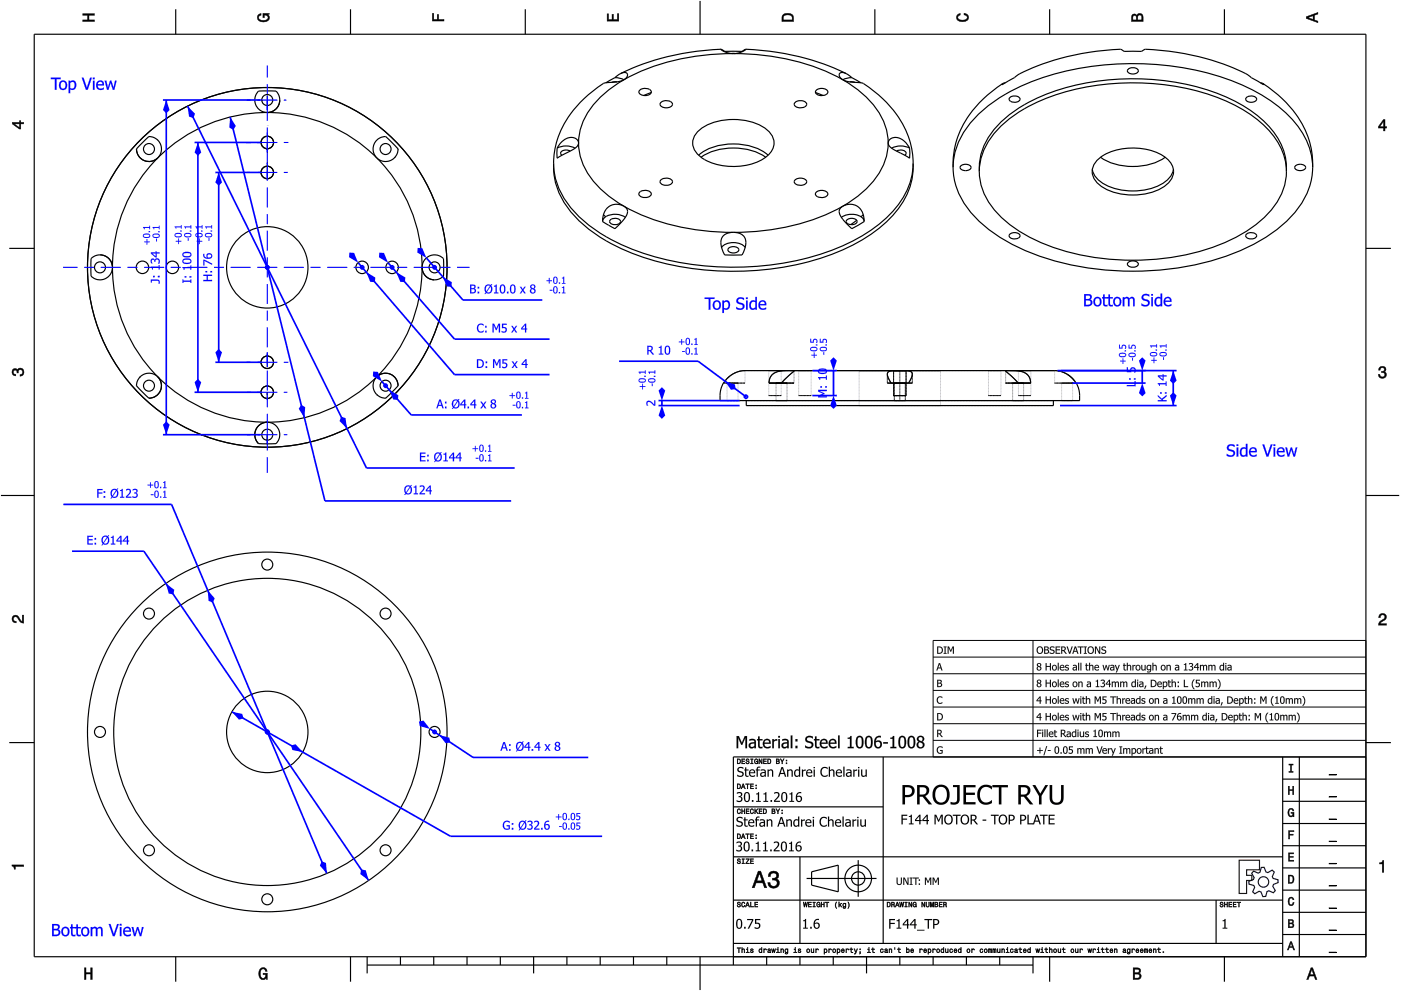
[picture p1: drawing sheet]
<svg xmlns="http://www.w3.org/2000/svg" width="420mm" height="297mm" viewBox="0 0 420 297" stroke-linecap="round" stroke-linejoin="round" font-family="sans-serif">
<g fill="none" stroke="#000" stroke-width=".35">
<path d="M10.3 10.3h399.3v276.5h-399.3zM52.7 2.8v7.5M105.1 2.8v7.5M157.5 2.8v7.5M210 .3v10M216.2 14.8l1.6 .9 2.1 .4M216.2 14.8a74.6 74.6 0 0 0-30.1 7.3M216.2 14.8l1.1 .6M216.2 14.8h.1M217.3 15.4h5.3M217.3 15.4l-.1 .1M219.5 16h.9"/>
<path d="M219.9 16.1a67.2 67.2 0 0 0-32.8 7.8M219.9 16.1a67.2 67.2 0 0 1 32.9 7.8M222.6 15.4l.1 .1M223.7 14.8a74.6 74.6 0 0 1 30.1 7.3M223.7 14.8h.1M223.7 14.8l-1.1 .6M223.7 14.8l-1.6 .9-2.2 .4M262.4 2.8v7.5M314.8 2.8v7.5M367.2 2.8v7.5M77.5 27.3h3.8a2.01 2.01 0 0 1 2.5 1.8 3.7 3.7 0 0 1-4.7 4.5 3.7 3.7 0 0 1-1.6-6.3zM80.2 33.7a46.4 46.4 0 0 1 32.8 13.6"/>
<path d="M80.2 33.7a46.4 46.4 0 0 0-32.9 13.6M83.9 30.1a3.7 3.7 0 0 1-3.7 3.6M184.4 23.3l-2.7 1.5M184.4 23.3l1.5 .1 1.2 .5M185 24.5l-1.6 .2M186.1 22.1a1.3 1.3 0 0 1 2.1 .4l-.2 .7-.9 .7M186.1 22.1l-1.7 1.2M187.1 23.9a16.4 16.4 0 0 1-5.4 .9h-.2a31 31 0 0 0-15.1 20.3l-.4 3.9M187.1 23.9a26.2 26.2 0 0 0-13.1 15l-.5 4M191.9 27a2.28 2.28 0 0 1 3.4 .6 2.17 2.17 0 0 1-3.7 0zM195.3 27.7l-2.3 .9M198.3 30.6a2.28 2.28 0 0 1 3.4 .6 2.17 2.17 0 0 1-3.8 0z"/>
<path d="M209.2 39.5a17 17 0 0 1 15.1-3.2 10.3 10.3 0 0 1 7.5 4.8 5.2 5.2 0 0 1-2.9 6.5 18.3 18.3 0 0 1-19.1-.8 4.7 4.7 0 0 1-.6-7.3zM238.4 30.7a2.34 2.34 0 0 1 3.5 .5 2.14 2.14 0 0 1-3.7 0zM244.6 27.7l2.3 .9M244.9 26.9a2.28 2.28 0 0 1 3.4 .7 2.14 2.14 0 0 1-3.8 0zM252.8 23.9a15.3 15.3 0 0 0 5.3 .9 13.4 13.4 0 0 1 4.9 3.2 27.7 27.7 0 0 1 10.9 21M252.8 23.9a26.2 26.2 0 0 1 13.1 15l.5 4M253.8 22.1l1.7 1.2M253.8 22.1l-.4-.2a1.01 1.01 0 0 0-1.6 .1 1.01 1.01 0 0 0 .4 1.5l.6 .4M254.8 24.5l1.6 .2M255.5 23.3l2.7 1.5M255.5 23.3l-1.5 .1-1.2 .5M300.5 25.4h.1"/>
<path d="M300.5 25.4l3-1.7a50.4 50.4 0 0 1 17.2-6.9 78.6 78.6 0 0 1 15.5-2l.9 .6h3a3.9 3.9 0 0 0 3.4-.6 71 71 0 0 1 31.2 7.9l4.3 2.7M300.7 25a31.2 31.2 0 0 0-14.5 20.1l-.4 5.1M300.7 25l-.2 .4M301.5 24.8l-.8 .2M302.8 29.2a2.02 2.02 0 0 1 3.1 .5 1.9 1.9 0 0 1-3.3 0zM338.3 20.8a2.02 2.02 0 0 1 3.1 .4 1.9 1.9 0 0 1-3.3 0zM373.8 29.2a2.05 2.05 0 0 1 3.1 .5 1.9 1.9 0 0 1-3.3 0zM378 24.8l.8 .2M378.8 25a31.3 31.3 0 0 1 14.5 20.1l.4 5.1M378.8 25l.2 .4M379 25.4h.1M40.9 44.6a3.7 3.7 0 0 0 2.3 3.5 3.7 3.7 0 0 0 4.1-.8"/>
<path d="M44.6 40.9a3.7 3.7 0 0 1 2.7 1.1M44.6 40.9l-3.7 3.7M44.6 40.9h.1M47.2 41.9l.1 .1M47.3 42a3.7 3.7 0 0 1 0 5.3M47.3 47.3a46.4 46.4 0 0 0-13.6 32.8M113 47.3h.1M113 47.3a3.7 3.7 0 0 0 5.3 0M113 47.3a46.4 46.4 0 0 1 13.6 32.8M118.5 47.1l-.2 .2M119.4 44.6a3.7 3.7 0 0 1-1.1 2.7M119.4 44.6l-3.2-3.2a1.49 1.49 0 0 0-2-.2 3.7 3.7 0 0 0-1.2 6.1"/>
<path d="M119.4 44.6v.2M167.1 44.4a5.8 5.8 0 0 1 5.4 0M171 45.3a2.1 2.1 0 0 0-2.9 .6l.4 .6M173.5 42.9a2.58 2.58 0 0 0-4.4-.9l-1.1 1-.9 1.4M173.5 42.9a4.9 4.9 0 0 1-3.2 2.8l-3.2 1.7v-3M173.5 42.9a20 20 0 0 0 7.8 14.8l2.7 2.1 3.1 2M191.9 57.5a2.33 2.33 0 0 1 3.4 .6 2.16 2.16 0 0 1-3.7 0zM198.3 53.9a2.33 2.33 0 0 1 3.4 .6 2.16 2.16 0 0 1-3.8 0zM210.2 47.1a18.4 18.4 0 0 1 19.4 0M230.4 46.5a17.9 17.9 0 0 0-16.9-2.3l-2.6 1.3-1.4 1M238.5 53.8a2.28 2.28 0 0 1 3.4 .7 2.16 2.16 0 0 1-3.7 0zM244.9 57.5a2.28 2.28 0 0 1 3.4 .6 2.16 2.16 0 0 1-3.8 0z"/>
<path d="M266.4 42.9a5.2 5.2 0 0 0 3.5 2.9l2.9 1.6v-3M266.4 42.9a2.57 2.57 0 0 1 4.2-1l1.3 1.2 .9 1.3M266.4 42.9a20 20 0 0 1-7.8 14.8l-2.8 2.1-3 2M268.9 45.3a2.07 2.07 0 0 1 2.9 .6l-.5 .6M272.8 44.4a5.8 5.8 0 0 0-5.4 0M273.9 49a22.8 22.8 0 0 1-9.1 18.5 63 63 0 0 1-31.9 12.9 86.1 86.1 0 0 1-47.1-6.1 36.7 36.7 0 0 1-17.7-15.6l-.6-1.4a19.5 19.5 0 0 1-1.5-8.3M273.9 49a22.9 22.9 0 0 1-9.1 17.3 63 63 0 0 1-31.9 12.9 86.1 86.1 0 0 1-47.1-6.1 36.7 36.7 0 0 1-17.7-15.6l-.6-1.4a18.9 18.9 0 0 1-1.5-7.1M285.8 50.2a22.6 22.6 0 0 1 8.1-16.4 57.9 57.9 0 0 1 27.8-12.9 87.4 87.4 0 0 1 51.3 4.8 36.8 36.8 0 0 1 18.7 16.2 19.2 19.2 0 0 1 2 8.3M285.8 50.2a22.2 22.2 0 0 0 7.4 15.7 55.3 55.3 0 0 0 25.6 12.9 87.7 87.7 0 0 0 53.9-4 39.9 39.9 0 0 0 18-14.4 19.9 19.9 0 0 0 3-10.2M288.2 49.6a2 2 0 0 1 3 .6 1.9 1.9 0 0 1-3.3 0zM327.6 50.8a8.2 8.2 0 0 0 6.3 5.6 18.2 18.2 0 0 0 16-2.3 5.5 5.5 0 0 0 2-3.3M329 48.1a17 17 0 0 1 15.4-3.2 10.1 10.1 0 0 1 7.3 5 5.2 5.2 0 0 1-2.8 6.2 18.4 18.4 0 0 1-19.2-.7 4.7 4.7 0 0 1-.7-7.3z"/>
<path d="M349.4 47.1a18.4 18.4 0 0 1-19.4 0M385.8 51.4a19.8 19.8 0 0 0-7.8-14.8 53.6 53.6 0 0 0-27.8-11.1 72.1 72.1 0 0 0-41.2 6.1 28.3 28.3 0 0 0-14.4 14.6l-.7 2.6-.2 2.6M385.8 51.4a19.5 19.5 0 0 1-7.9 14.9 55.1 55.1 0 0 1-28.9 11.2 71.8 71.8 0 0 1-39.7-6.1 28.4 28.4 0 0 1-14.7-14.6l-.8-3.6-.1-1.8M385.8 51.4a19.3 19.3 0 0 0-7.8-16 53.6 53.6 0 0 0-27.8-11.1 72.1 72.1 0 0 0-41.2 6.1 28.3 28.3 0 0 0-14.4 14.6l-.7 2.6-.2 3.8M388.6 49.6a2 2 0 0 1 3 .6 1.9 1.9 0 0 1-3.3 0zM2.8 74.4h7.5M27.3 77.5a3.7 3.7 0 0 1 5.3 0 3.7 3.7 0 0 1 0 5.3 3.7 3.7 0 0 1-5.3 0zM30.1 76.4a3.7 3.7 0 0 1 3.6 3.7M127.6 77.5a3.7 3.7 0 0 1 5.4 0l.1 3.8a2.01 2.01 0 0 1-1.9 2.5 3.7 3.7 0 0 1-4.1-1.8 3.7 3.7 0 0 1 .5-4.5zM180.8 65.4l.2 .2M181 64.4l.6 .6M183 65.9a2.05 2.05 0 0 1 3.1 .5 1.9 1.9 0 0 1-3.3 0z"/>
<path d="M187.1 61.8a2.14 2.14 0 0 1 .3 3.6l-3 3.2-3.7-2.2M187.1 61.8a4.3 4.3 0 0 0-4.5 .1 4.3 4.3 0 0 0-1.9 4.1v.4M187.1 61.8a67.2 67.2 0 0 0 32.8 7.9M187.5 65.2a5.2 5.2 0 0 0-6.6 .5l-.2 .7M216.9 70.7a4.7 4.7 0 0 1 6.4 .4 5.8 5.8 0 0 1-.7 5.3h-5.3a5.1 5.1 0 0 1-.4-5.7zM218.6 74.3a2 2 0 0 1 3 .6 1.9 1.9 0 0 1-3.3 0zM223.5 74.2a5 5 0 0 0-7.1 0M252.3 65.2a5.4 5.4 0 0 1 6.5 .3l.4 .9M252.8 61.8a2.18 2.18 0 0 0-.2 3.7l2.9 3.1 3.7-2.2M252.8 61.8a4.2 4.2 0 0 1 4.4 .1 4.2 4.2 0 0 1 1.9 4l.1 .5M252.8 61.8a67.2 67.2 0 0 1-32.9 7.9M254.1 65.8a2 2 0 0 1 3 .6 1.9 1.9 0 0 1-3.3 0z"/>
<path d="M256.9 66l-1.8 1.3M258.9 64.4l-.7 .6M259.1 65.4l-.2 .2M302.9 70.1a2 2 0 0 1 3 .6 1.9 1.9 0 0 1-3.3 0zM338.4 78.6a2 2 0 0 1 3 .6 1.9 1.9 0 0 1-3.3 0zM373.9 70.1a2.01 2.01 0 0 1 3 .6 1.9 1.9 0 0 1-3.3 0zM409.6 74.4h7.5M33.7 80.1a46.4 46.4 0 0 0 13.6 32.9M126.6 80.1a3.7 3.7 0 0 0 3.6 3.8M126.6 80.1a46.4 46.4 0 0 1-13.6 32.9M40.9 115.6l3.7 3.8M40.9 115.5v.1"/>
<path d="M42 113a3.7 3.7 0 0 1 5.3 0M42 113a3.7 3.7 0 0 0-1.1 2.6M42 113l-.1 .1M47.3 113a3.7 3.7 0 0 1 .8 4.1 3.7 3.7 0 0 1-3.5 2.3M47.3 113a46.4 46.4 0 0 0 32.9 13.6M113 113a3.7 3.7 0 0 0 0 5.3M113 118.3a3.7 3.7 0 0 0 2.7 1.1M113 113a3.7 3.7 0 0 1 4.1-.8 3.7 3.7 0 0 1 2.3 3.4M113 118.3l.1 .1M113 113a46.4 46.4 0 0 1-32.8 13.6M115.6 119.3l.1 .1M119.4 115.6l-3.7 3.8"/>
<path d="M216.9 114.8l-.8 2.4-.2 2.9h107.9v-1.5a5.8 5.8 0 0 0-1.1-3.8M216.9 114.8h.1M217.7 113.9l-.1 .1M218.4 113.1l-.1 .1M218.7 112.9l-.1 .1M219.7 112.2l-.2 .1M219.7 112.2h.1M220.1 111.9l-.1 .1M220.1 111.9h.1M220.5 111.7l-.2 .1M220.8 111.6h.1M221.8 111.3h-.2"/>
<path d="M222 111.2l-.1 .1M222.3 111.2h-.2M222.6 111.1l-.1 .1M223 111.1h-.1M223.4 111.1h13.6M223.4 111.1h-.3M223.4 111.1a7.7 7.7 0 0 0-6.4 3.7M230.6 114.8h3.7M232.7 114.8h1.6M237 111.1h32.9M237 111.1a7.8 7.8 0 0 0-5.5 1.3 3.4 3.4 0 0 0-.9 2.4M237 111.1l1.1 .1"/>
<path d="M238.1 111.1h.1M238.1 111.2l-3.8 3.6M238.1 111.2h.1M257.7 111.1h12.2M266.4 111.5a17.2 17.2 0 0 1 5.7-.4 1.32 1.32 0 0 1 1.5 .7 1.32 1.32 0 0 1-.3 1.6l-.2 .4a1.26 1.26 0 0 1-1.7 1h-3.2a1.1 1.1 0 0 1-1.5-.9l-.4-.8a1.38 1.38 0 0 1 .1-1.6zM266.6 111.4h.1M267.2 111.2h.1M268 111.1h3.7M269.9 111.1h.1M269.9 111.1h12.2M269.9 111.1h32.8M273.3 111.5h.1"/>
<path d="M273.4 111.6h.1M273.5 111.7h.1M273.5 111.8h.1M273.6 111.9v.1M273.6 112v.1M273.6 112.1h.1M302.2 111.1h-.2M302.7 111.1h10a15.1 15.1 0 0 1 6.3 .5l1 .6M302.7 111.1l-1.1 .1 3.8 3.6M302.7 111.1a6.6 6.6 0 0 1 5.8 1.6l.4 .9 .2 1.2M305.4 114.8h3.7M319 111.7h.1"/>
<path d="M319.2 111.8h.2M319.6 111.9l.2 .1M320 112.2l1.6 1.2 1.1 1.4M320 112.2l1 .6M321 112.9l1.2 1.2M322.2 114.1h.1M322.6 114.7h.1M322.7 114.8h.1M76.4 130.3l.3 1.5 .8 1.2M76.4 130.3l.3 1.4 .8 1.3M80.2 126.6a3.7 3.7 0 0 1 3.4 2.3 3.7 3.7 0 0 1-.8 4.1h-5.3M80.2 126.6a3.7 3.7 0 0 0-3.8 3.7"/>
<path d="M223.8 120.1v1.5h92.1v-1.5M.3 148.5h10M409.6 148.5h10M2.8 222.6h7.5M264.9 226.9v55.9M384.7 233.5h24.9M384.7 226.9v59.9M389.7 226.9v59.9M409.6 222.6h7.5M409.6 226.9h-189.7v62.4M219.9 256.8h164.8M219.9 241.8h45"/>
<path d="M239.9 256.8v26M257.4 257.8v11M384.7 253.5h24.9M384.7 246.8h24.9M384.7 240.2h24.9M219.9 269.8h164.8M241.9 263.3h21M243.4 261.3l8-2v8l-8-2zM364.7 269.8v13M384.7 273.5h24.9M384.7 266.8h24.9M384.7 260.1h24.9"/>
<path d="M52.7 286.8v7.5M105.1 286.8v7.5M110.1 289.3h199.7M110.1 286.8v5M120.1 286.8v2.5M130.1 286.8v2.5M140.1 286.8v2.5M150 286.8v2.5M160 286.8v5M170 286.8v2.5M180 286.8v2.5M190 286.8v2.5"/>
<path d="M200 286.8v2.5M210 286.8v10M219.9 282.8h164.8M229.9 286.8v2.5M239.9 286.8v2.5M249.9 286.8v2.5M259.9 286.8v5M269.9 286.8v2.5M279.8 286.8v2.5M289.8 286.8v2.5M299.8 286.8v2.5M309.8 286.8v5"/>
<path d="M314.8 286.8v7.5M367.2 286.8v7.5M384.7 280.1h24.9"/>
<circle cx="80.2" cy="30" r="1.65"/>
<circle cx="44.7" cy="44.7" r="1.65"/>
<circle cx="80.2" cy="51.7" r="1.87"/>
<circle cx="80.2" cy="42.7" r="1.87"/>
<circle cx="115.6" cy="44.7" r="1.65"/>
<circle cx="30" cy="80.1" r="1.65"/>
<circle cx="42.7" cy="80.1" r="1.87"/>
<circle cx="51.7" cy="80.1" r="1.87"/>
<circle cx="80.2" cy="80.1" r="53.9"/>
<circle cx="80.2" cy="80.1" r="12.2"/>
<circle cx="108.6" cy="80.1" r="1.87"/>
<circle cx="117.6" cy="80.1" r="1.87"/>
<circle cx="130.3" cy="80.1" r="1.65"/>
<circle cx="44.7" cy="115.6" r="1.65"/>
<circle cx="80.1" cy="117.6" r="1.87"/>
<circle cx="80.2" cy="108.6" r="1.87"/>
<circle cx="115.6" cy="115.6" r="1.65"/>
<circle cx="80.2" cy="130.3" r="1.65"/>
<circle cx="80.2" cy="169.2" r="1.65"/>
<circle cx="44.7" cy="183.9" r="1.65"/>
<circle cx="115.6" cy="183.9" r="1.65"/>
<circle cx="30" cy="219.4" r="1.65"/>
<circle cx="80.2" cy="219.4" r="46.1"/>
<circle cx="80.2" cy="219.4" r="53.9"/>
<circle cx="80.2" cy="219.4" r="12.2"/>
<circle cx="130.3" cy="219.4" r="1.65"/>
<circle cx="44.7" cy="254.9" r="1.65"/>
<circle cx="115.6" cy="254.9" r="1.65"/>
<circle cx="80.2" cy="269.5" r="1.65"/>
<circle cx="257.4" cy="263.3" r="4"/>
<circle cx="257.4" cy="263.3" r="2"/>
</g>
<g fill="#000">
<path d="M24.8 4.1h3.5v.5h-1.6v1.4h1.6v.4h-3.5v-.4h1.5v-1.4h-1.5z" fill-rule="evenodd"/>
<path d="M77.5 4.4l.8-.3v.5h-.3a.68 .68 0 0 0-.5 .6 .68 .68 0 0 0 .4 .7 1.68 1.68 0 0 0 2.5-.6 .92 .92 0 0 0-1.1-.8v.8h-.5v-1.3h1.9v.3l-.4 .1 .4 .4a1.19 1.19 0 0 1-.9 1.7 1.9 1.9 0 0 1-2.7-1.3z" fill-rule="evenodd"/>
<path d="M129.7 4h.4v1.8h1v-1.4h.4v1.4h1.7v.5h-3.5z" fill-rule="evenodd"/>
<path d="M182.1 4.2h.4v1.7h1v-1.6h.5v1.6h1.2v-1.8h.4v2.2h-3.5z" fill-rule="evenodd"/>
<path d="M234.9 4.3a2.18 2.18 0 0 0-.4 2.1h3.5v-1.1a1.91 1.91 0 0 0-3.1-1zM235.2 4.7l.4-.2a1.44 1.44 0 0 1 2 .8v.7h-2.7l.1-1.1z" fill-rule="evenodd"/>
<path d="M287.1 4.4l.9-.4v.5l-.3 .1a.66 .66 0 0 0-.5 .6 .66 .66 0 0 0 .4 .6l.5 .2a1.58 1.58 0 0 0 2-.8 .9 .9 0 0 0-1-.7v-.5a1.24 1.24 0 0 1 1.4 1 1.24 1.24 0 0 1-1.1 1.4 1.92 1.92 0 0 1-2.6-1.2z" fill-rule="evenodd"/>
<path d="M339.6 4.4l-.3 2h3.5v-1.3a.98 .98 0 0 0-.7-1.1 .98 .98 0 0 0-1.2 .6 .83 .83 0 0 0-1.3-.2zM339.9 4.8l.4-.2 .4 .2 .1 1.2h-1.1zM341.3 4.7l.5-.2a.57 .57 0 0 1 .6 .7v.8h-1.2z" fill-rule="evenodd"/>
<path d="M391.7 5v.5l3.5 1.3v-.5l-1-.3v-1.4l1-.4v-.5zM392.2 5.3l1.6-.6v1.1z" fill-rule="evenodd"/>
<path d="M3.7 36.7v.4l2.1 1.6h.4v-1.6h.9v-.4h-.9v-.5h-.4v.5zM4.3 37.1h1.5v1.2z" fill-rule="evenodd"/>
<path d="M414.9 35.8l-1.5 2.1v.5h1.5v.8h.5v-.8h.5v-.4h-.5v-2.2zM414.9 36.4v1.6h-1.1z" fill-rule="evenodd"/>
<path d="M3.8 110.7a.85 .85 0 0 1 1.4 .2 1.11 1.11 0 0 1 1.6-.4 1.11 1.11 0 0 1 .3 1.6l-.6 .6-.5 .1v-.5a.72 .72 0 0 0 .9-.7 .72 .72 0 0 0-.8-.7 .72 .72 0 0 0-.6 .9h-.4a.62 .62 0 0 0-.4-.8 .62 .62 0 0 0-.8 .4 .62 .62 0 0 0 .5 .8h.3v.5a1.17 1.17 0 0 1-1.1-.7 1.17 1.17 0 0 1 .2-1.3z" fill-rule="evenodd"/>
<path d="M413.7 110.1a1.01 1.01 0 0 1 1.6-.2 1.01 1.01 0 0 1-.1 1.5 1.11 1.11 0 0 1 .4 1.6 1.11 1.11 0 0 1-1.6 .3l-.6-.6v-.5h.4a.72 .72 0 0 0 .7 .9 .72 .72 0 0 0 .7-.8 .72 .72 0 0 0-.9-.6v-.4a.62 .62 0 0 0 .8-.4 .62 .62 0 0 0-.4-.8 .62 .62 0 0 0-.8 .5v.4h-.5z" fill-rule="evenodd"/>
<path d="M3.9 184.7a1.22 1.22 0 0 1 2 .7l.8 .9v-1.9h.4v2.4a2.76 2.76 0 0 1-2.1-1.8 .69 .69 0 0 0-1 .5 .69 .69 0 0 0 .9 .7l-.1 .5a1.19 1.19 0 0 1-1.1-.7 1.19 1.19 0 0 1 .2-1.3z" fill-rule="evenodd"/>
<path d="M413.8 184.2a1.17 1.17 0 0 1 1.9 .3 1.17 1.17 0 0 1-1 1.7l-.8 .7h1.9v.5h-2.4a2.75 2.75 0 0 1 1.8-2.1 .69 .69 0 0 0-.5-1 .69 .69 0 0 0-.8 .8h-.4z" fill-rule="evenodd"/>
<path d="M221.1 227.5v1.5h.5a.77 .77 0 0 0 .6-.8 .77 .77 0 0 0-.6-.7zM221.3 227.6a.57 .57 0 0 1 .6 .6 .57 .57 0 0 1-.6 .6zM222.4 227.5v1.5h1v-.2h-.8v-.5h.7v-.2h-.7v-.5h.8v-.1zM223.8 227.5a.6 .6 0 0 0 .1 .7 .6 .6 0 0 0 .6 .2 .33 .33 0 0 1-.3 .4 .33 .33 0 0 1-.4-.3h-.2a.54 .54 0 0 0 .6 .5 .54 .54 0 0 0 .5-.6 .54 .54 0 0 0-.7-.4 .28 .28 0 0 1 .1-.4 .28 .28 0 0 1 .4 .3h.2l-.1-.2-.2-.3zM225.1 227.5v.1h.3v1.2h-.3v.2h.8v-.2h-.3v-1.2h.3v-.1zM226.4 227.6a.72 .72 0 0 0-.2 1 .72 .72 0 0 0 .9 .3l.2 .1v-.9h-.5v.2h.3l-.2 .5a.52 .52 0 0 1-.6-.6 .52 .52 0 0 1 .7-.4l.3 .1-.3-.5zM227.6 227.5v1.5h.2v-1.3l.5 1.3h.3v-1.5h-.2v1.2l-.6-1.2zM228.9 227.5v1.5h1v-.2h-.8v-.5h.7v-.2h-.7v-.5h.8v-.1zM230.2 227.5v1.5h.5a.77 .77 0 0 0 .6-.8 .77 .77 0 0 0-.6-.7zM230.4 227.6a.57 .57 0 0 1 .6 .6 .57 .57 0 0 1-.6 .6zM232.8 227.5v1.5h.5a.42 .42 0 0 0 .5-.4 .42 .42 0 0 0-.3-.5l.2-.2-.1-.3zM233 227.6h.3a.23 .23 0 0 1 .3 .3 .23 .23 0 0 1-.3 .2h-.3zM233 228.3h.3a.26 .26 0 0 1 .3 .2 .26 .26 0 0 1-.3 .3h-.3zM234 227.5l.5 .9v.6h.2v-.7l.5-.8h-.2l-.4 .7-.4-.7zM235.7 228.6v.4h.3v-.4zM235.7 227.8v.3h.3v-.3z" fill-rule="evenodd"/>
<path d="M221.1 234.9v1.5h.5a.77 .77 0 0 0 .6-.7 .77 .77 0 0 0-.6-.8zM221.3 235.1a.57 .57 0 0 1 .6 .6 .57 .57 0 0 1-.6 .6zM222.8 234.9l-.6 1.5h.2l.2-.4h.6l.1 .4h.2l-.5-1.5zM222.9 235.2l.2 .6h-.4zM223.6 234.9v.2h.5v1.3h.2v-1.3h.4v-.2zM225 234.9v1.5h1v-.1h-.8v-.5h.7v-.2h-.7v-.5h.8v-.2zM226.6 236.1v.3h.3v-.3zM226.6 235.3v.3h.3v-.3z" fill-rule="evenodd"/>
<path d="M386.3 235.7h.4v1h1v-1h.3v2.5h-.3v-1.2h-1v1.2h-.4z" fill-rule="evenodd"/>
<path d="M386.5 229h1.3v.3h-.5v1.9h.5v.3h-1.3v-.3h.5v-1.9h-.5z" fill-rule="evenodd"/>
<path d="M3.6 259.2h3.5v.5h-2.5v.8h-.3a.77 .77 0 0 0-.7-.9z" fill-rule="evenodd"/>
<path d="M221.2 257.5a.6 .6 0 0 0 .1 .7 .6 .6 0 0 0 .6 .2 .33 .33 0 0 1-.3 .4 .33 .33 0 0 1-.4-.4h-.2a.54 .54 0 0 0 .6 .6 .54 .54 0 0 0 .5-.7 .54 .54 0 0 0-.7-.3 .28 .28 0 0 1 .2-.5 .28 .28 0 0 1 .3 .3h.2l-.1-.2-.2-.2zM222.5 257.4v.2h.3v1.1h-.3v.2h.8v-.2h-.3v-1.1h.3v-.2zM223.7 257.4v.2h.8l-.9 1.3h1.1v-.2h-.8l.8-1.3zM225 257.4v1.5h1v-.2h-.8v-.5h.7v-.2h-.7v-.4h.8v-.2z" fill-rule="evenodd"/>
<path d="M221.1 249.9v1.5h.5a.77 .77 0 0 0 .6-.7 .77 .77 0 0 0-.6-.8zM221.3 250.1a.57 .57 0 0 1 .6 .6 .57 .57 0 0 1-.6 .5zM222.8 249.9l-.6 1.5h.2l.2-.4h.6l.1 .4h.2l-.5-1.5zM222.9 250.1l.2 .7h-.4zM223.6 249.9v.2h.5v1.3h.2v-1.3h.4v-.2zM225 249.9v1.5h1v-.2h-.8v-.5h.7v-.2h-.7v-.4h.8v-.2zM226.6 251.1v.3h.3v-.3zM226.6 250.3v.3h.3v-.3z" fill-rule="evenodd"/>
<path d="M221.2 242.6a.72 .72 0 0 0-.2 1 .72 .72 0 0 0 1 .2l.1-.4-.4 .4a.56 .56 0 0 1-.4-.6 .56 .56 0 0 1 .5-.6l.3 .3-.3-.5zM222.4 242.4v1.5h.2v-.7h.6v.7h.2v-1.5h-.2v.6h-.6v-.6zM223.7 242.4v1.5h1v-.2h-.8v-.5h.7v-.1h-.7v-.5h.8v-.2zM225.1 242.6a.72 .72 0 0 0-.2 1 .72 .72 0 0 0 1 .2l.1-.4-.4 .4a.56 .56 0 0 1-.4-.6 .56 .56 0 0 1 .5-.6l.3 .3-.3-.5zM226.3 242.4v1.5h.2l.2-.7 .5 .7h.2l-.6-.8 .6-.7h-.2l-.7 .7v-.7zM227.6 242.4v1.5h1v-.2h-.8v-.5h.7v-.1h-.7v-.5h.8v-.2zM228.9 242.4v1.5h.5a.77 .77 0 0 0 .6-.7 .77 .77 0 0 0-.6-.8zM229.1 242.6a.57 .57 0 0 1 .6 .6 .57 .57 0 0 1-.6 .5zM231.5 242.4v1.5h.5a.42 .42 0 0 0 .5-.3 .42 .42 0 0 0-.3-.5l.2-.2-.1-.4zM231.7 242.6h.3a.23 .23 0 0 1 .3 .2 .23 .23 0 0 1-.3 .3h-.3zM231.7 243.2h.3a.26 .26 0 0 1 .3 .3 .26 .26 0 0 1-.3 .2h-.3zM232.7 242.4l.5 .9v.6h.2v-.6l.5-.9h-.2l-.4 .7-.4-.7zM234.4 243.6v.3h.3v-.3zM234.4 242.8v.3h.3v-.3z" fill-rule="evenodd"/>
<path d="M386.4 255.6h1.6v.3h-1.3v.8h1.2v.3h-1.2v.8h1.3v.3h-1.6z" fill-rule="evenodd"/>
<path d="M386.4 249h1.7v.3h-1.3v.7h1v.3h-1v1.2h-.4z" fill-rule="evenodd"/>
<path d="M386.5 242.6a.85 .85 0 0 1 .9-.3 .85 .85 0 0 1 .6 .8h-.3l-.3-.5a1.04 1.04 0 0 0-.9 .9 1.04 1.04 0 0 0 .7 1.1l.4-.2 .1-.6h-.5v-.3h.9v1.3l-.3-.3-.4 .4a1.2 1.2 0 0 1-1.1-1.9z" fill-rule="evenodd"/>
<path d="M221.2 270.5a.6 .6 0 0 0 .1 .6 .6 .6 0 0 0 .6 .3 .33 .33 0 0 1-.3 .4 .33 .33 0 0 1-.4-.4h-.2a.54 .54 0 0 0 .6 .6 .54 .54 0 0 0 .5-.7 .54 .54 0 0 0-.7-.4 .28 .28 0 0 1 .2-.4 .28 .28 0 0 1 .3 .3h.2l-.1-.2-.2-.2zM222.5 270.5a.72 .72 0 0 0-.2 1 .72 .72 0 0 0 1 .3l.1-.5-.4 .4a.56 .56 0 0 1-.4-.6 .56 .56 0 0 1 .5-.5l.3 .2-.3-.4zM224.1 270.4l-.6 1.5h.2l.2-.5h.6l.1 .5h.2l-.5-1.5zM224.2 270.6l.2 .7h-.4zM225 270.4v1.5h1v-.2h-.8v-1.3zM226.3 270.4v1.5h1v-.2h-.8v-.5h.7v-.2h-.7v-.4h.8v-.2z" fill-rule="evenodd"/>
<path d="M227.4 261.1l-1.8 5h.6l.6-1.5h1.9l.6 1.5h.6l-1.8-5zM227.8 261.8l.7 2.2h-1.5zM230.8 261.5l-.4 1.2h.6a.88 .88 0 0 1 .5-1.1 .88 .88 0 0 1 1.1 .4 .88 .88 0 0 1-.3 1.2h-.7v.6a1.03 1.03 0 0 1 1.4 .6 1.03 1.03 0 0 1-.7 1.3 1.03 1.03 0 0 1-1.3-.7l-.1-.5h-.6a1.68 1.68 0 0 0 2.1 1.7 1.68 1.68 0 0 0 .9-2.6l-.4-.2a1.29 1.29 0 0 0 .6-1.6 1.29 1.29 0 0 0-1.5-.7z" fill-rule="evenodd"/>
<path d="M240.9 270.4l.2 1.5h.2l.2-1.3 .3 1.3h.2l.2-1.5h-.2l-.1 1.3-.3-1.3h-.1l-.3 1.3-.1-1.3zM242.4 270.4v1.5h.9v-.2h-.7v-.5h.7v-.2h-.7v-.4h.7v-.2zM243.8 270.4v.2h.3v1.1h-.3v.2h.7v-.2h-.3v-1.1h.3v-.2zM245 270.5a.72 .72 0 0 0-.2 1 .72 .72 0 0 0 1 .3l.2 .1v-.8h-.6v.2h.4l-.2 .4a.52 .52 0 0 1-.6-.6 .52 .52 0 0 1 .7-.4l.3 .1-.3-.4zM246.2 270.4v1.5h.2v-.7h.6v.7h.2v-1.5h-.2v.6h-.6v-.6zM247.5 270.4v.2h.4v1.3h.2v-1.3h.5v-.2zM250.8 270.3a1.35 1.35 0 0 0 .1 2 1.84 1.84 0 0 1 0-2zM251.5 270.3v1.6h.2l.2-.6 .4 .6h.2l-.5-.8 .5-.4-.8 .5v-.9zM252.9 270.8a.55 .55 0 0 0-.2 .8 .55 .55 0 0 0 .8 .1 .4 .4 0 0 1-.2 .4 .4 .4 0 0 1-.5-.1 .47 .47 0 0 0 .5 .3 .47 .47 0 0 0 .4-.5v-1.1l-.2 .2-.3-.2zM253 271l.1-.1a.39 .39 0 0 1 .4 .4 .39 .39 0 0 1-.5 .3zM254.3 270.3a1.85 1.85 0 0 1 0 2 1.22 1.22 0 0 0 0-2z" fill-rule="evenodd"/>
<path d="M266 270.4v1.5h.5a.77 .77 0 0 0 .6-.8 .77 .77 0 0 0-.6-.7zM266.2 270.6a.57 .57 0 0 1 .7 .5 .57 .57 0 0 1-.7 .6zM267.3 270.4v1.5h.2v-.7a.45 .45 0 0 1 .5 .2 .45 .45 0 0 1 .1 .5l.2-.1-.2-.7a.41 .41 0 0 0 .2-.4 .41 .41 0 0 0-.5-.3zM267.5 270.6h.3a.25 .25 0 0 1 .3 .2 .25 .25 0 0 1-.3 .3h-.3zM269 270.4l-.5 1.5h.2l.1-.5h.6l.2 .5h.2l-.6-1.5zM269.1 270.6l.2 .7h-.4zM269.7 270.4l.3 1.5h.2l.2-1.3 .2 1.3h.2l.3-1.5h-.2l-.2 1.3-.2-1.3h-.2l-.2 1.3-.2-1.3zM271.3 270.4v.2h.3v1.1h-.3v.2h.8v-.2h-.3v-1.1h.3v-.2zM272.5 270.4v1.5h.2v-1.3l.6 1.3h.2v-1.5h-.2v1.2l-.5-1.2zM273.9 270.5a.72 .72 0 0 0-.2 1 .72 .72 0 0 0 .9 .3l.2 .1v-.8h-.5v.2h.3l-.2 .4a.52 .52 0 0 1-.5-.6 .52 .52 0 0 1 .7-.4l.2 .1-.3-.4zM276.4 270.4v1.5h.2v-1.3l.6 1.3h.2v-1.5h-.2v1.2l-.6-1.2zM277.7 270.4v.9a.52 .52 0 0 0 .5 .6 .52 .52 0 0 0 .5-.6v-.9h-.2v.9a.33 .33 0 0 1-.3 .4 .33 .33 0 0 1-.3-.4v-.9zM279 270.4v1.5h.1v-1.4l.3 1.4h.2l.3-1.4v1.4h.1v-1.5h-.2l-.3 1.3-.3-1.3zM280.3 270.4v1.5h.6a.42 .42 0 0 0 .4-.3 .42 .42 0 0 0-.2-.5l.2-.2-.1-.4zM280.5 270.6h.3a.23 .23 0 0 1 .3 .2 .23 .23 0 0 1-.3 .2h-.3zM280.5 271.2h.3a.26 .26 0 0 1 .3 .2 .26 .26 0 0 1-.3 .3h-.3zM281.6 270.4v1.5h1v-.2h-.8v-.5h.7v-.2h-.7v-.4h.8v-.2zM282.9 270.4v1.5h.2v-.7a.45 .45 0 0 1 .5 .2 .45 .45 0 0 1 .1 .5l.2-.1-.2-.7a.41 .41 0 0 0 .2-.4 .41 .41 0 0 0-.5-.3zM283.1 270.6h.3a.25 .25 0 0 1 .3 .2 .25 .25 0 0 1-.3 .3h-.3z" fill-rule="evenodd"/>
<path d="M366 270.5a.6 .6 0 0 0 0 .6 .6 .6 0 0 0 .7 .3 .33 .33 0 0 1-.3 .4 .33 .33 0 0 1-.4-.4h-.2a.54 .54 0 0 0 .6 .6 .54 .54 0 0 0 .5-.7 .54 .54 0 0 0-.8-.4 .28 .28 0 0 1 .2-.4 .28 .28 0 0 1 .4 .3h.2l-.1-.2-.2-.2zM367.2 270.4v1.5h.2v-.7h.6v.7h.2v-1.5h-.2v.6h-.6v-.6zM368.5 270.4v1.5h.9v-.2h-.7v-.5h.7v-.2h-.7v-.4h.7v-.2zM369.8 270.4v1.5h.9v-.2h-.7v-.5h.7v-.2h-.7v-.4h.7v-.2zM371 270.4v.2h.5v1.3h.2v-1.3h.4v-.2z" fill-rule="evenodd"/>
<path d="M386.3 262.3v2.5h.9a1.28 1.28 0 0 0 1-1.3 1.28 1.28 0 0 0-1-1.2zM386.7 262.6a.96 .96 0 0 1 1.1 .9 .96 .96 0 0 1-1.1 1z" fill-rule="evenodd"/>
<path d="M386.3 275.6v2.5h1a.7 .7 0 0 0 .8-.5 .7 .7 0 0 0-.5-.9l.4-.5a.62 .62 0 0 0-.8-.6zM386.7 275.9h.5a.38 .38 0 0 1 .4 .4 .38 .38 0 0 1-.4 .3h-.5zM386.7 276.9h.5a.43 .43 0 0 1 .5 .4 .43 .43 0 0 1-.5 .5h-.5z" fill-rule="evenodd"/>
<path d="M386.5 269.2a.85 .85 0 0 1 1-.3 .85 .85 0 0 1 .6 .8h-.4l-.3-.5a1.05 1.05 0 0 0-.8 .9 1.05 1.05 0 0 0 .6 1.1l.4-.2 .2-.5h.3a.89 .89 0 0 1-.8 1 .89 .89 0 0 1-1-.7z" fill-rule="evenodd"/>
<path d="M413.7 258.6a.77 .77 0 0 0 1-.7h.3v3.5h-.5v-2.4h-.8z" fill-rule="evenodd"/>
<path d="M25.3 290.1h.5v1.4h1.4v-1.4h.5v3.5h-.5v-1.7h-1.4v1.7h-.5z" fill-rule="evenodd"/>
<path d="M78 290.5a1.19 1.19 0 0 1 1.3-.5 1.19 1.19 0 0 1 .8 1.1h-.5l-.1-.3a.68 .68 0 0 0-.6-.4 .68 .68 0 0 0-.6 .4 1.68 1.68 0 0 0 .6 2.5 .92 .92 0 0 0 .8-1.2h-.8v-.4h1.3v1.9h-.3l-.1-.5-.4 .4a1.19 1.19 0 0 1-1.7-.9v-1.5z" fill-rule="evenodd"/>
<path d="M221 284.1v.1h.5v1.4h.2v-1.4h.4v-.1zM222.4 284v1.6h.2v-.9l.3-.2 .2 .2v.9h.2v-.8a.38 .38 0 0 0-.2-.4 .38 .38 0 0 0-.5 .2v-.6zM223.8 284.4l.3 .2v.8l-.4 .2h1l-.4-.2v-1zM224.1 284l.2 .2zM225.2 284.5l-.1 .4 .6 .2a.26 .26 0 0 1-.2 .4 .26 .26 0 0 1-.3-.3h-.2a.42 .42 0 0 0 .6 .4 .42 .42 0 0 0 .1-.7l-.5-.2 .3-.2 .4 .2-.1-.2zM227.7 284.5a.54 .54 0 0 0-.2 .8 .54 .54 0 0 0 .8 .1l.2 .2v-1.6h-.2v.6l-.3-.2zM227.8 284.6h.1a.39 .39 0 0 1 .4 .4 .39 .39 0 0 1-.5 .3zM229 284.4v1.2h.2l.1-1 .6 .2a.38 .38 0 0 0-.3-.4 .38 .38 0 0 0-.4 .2zM230.4 284.5l-.2 .2 .6-.2 .1 .3a.42 .42 0 0 0-.7 .2 .42 .42 0 0 0 .3 .6l.7-.2-.2-1zM230.4 285.2a.25 .25 0 0 1 .5 0 .25 .25 0 0 1-.5 0zM231.3 284.4l.3 1.2h.2l.2-1 .1 1h.2l.3-1.2h-.2l-.2 1-.1-1h-.2l-.2 1-.2-1zM232.9 284.4l.3 .2v.8l-.4 .2h1l-.4-.2v-1zM233.2 284l.2 .2zM234.1 284.4v1.2h.2v-.9l.3-.2 .2 .2v.9h.2v-.8a.38 .38 0 0 0-.2-.4 .38 .38 0 0 0-.5 .2zM235.5 284.5a.55 .55 0 0 0-.2 .8 .55 .55 0 0 0 .8 .1 .4 .4 0 0 1-.2 .4 .4 .4 0 0 1-.5-.1 .47 .47 0 0 0 .5 .3 .47 .47 0 0 0 .4-.5v-1.1l-.2 .2-.3-.2zM235.6 284.6h.1a.39 .39 0 0 1 .4 .4 .39 .39 0 0 1-.5 .3zM238.1 284.4l.3 .2v.8l-.4 .2h1l-.4-.2v-1zM238.4 284l.2 .2zM239.4 284.5v.4l.6 .2a.26 .26 0 0 1-.2 .4 .26 .26 0 0 1-.3-.3h-.2a.42 .42 0 0 0 .6 .4 .42 .42 0 0 0 .1-.7l-.5-.2 .3-.2 .4 .2-.1-.2zM241.9 285a.57 .57 0 0 0 1.1 0 .57 .57 0 0 0-1.1 0zM242.1 284.6h.1a.39 .39 0 0 1 .5 .4 .39 .39 0 0 1-.6 .3zM243.2 284.4v.8a.38 .38 0 0 0 .3 .4 .38 .38 0 0 0 .4-.2l.2 .2v-1.2h-.2v.8l-.3 .2-.2-.1v-.9zM244.6 284.4v1.2h.2l.1-1 .6 .2a.38 .38 0 0 0-.3-.4 .38 .38 0 0 0-.4 .2zM247.1 284.4v1.6h.2l.1-.5a.53 .53 0 0 0 .7-.5 .53 .53 0 0 0-.8-.4zM247.4 284.6h.1a.39 .39 0 0 1 .4 .4 .39 .39 0 0 1-.5 .3zM248.5 284.4v1.2h.2l.1-1 .6 .2a.38 .38 0 0 0-.3-.4 .38 .38 0 0 0-.4 .2zM249.7 285a.57 .57 0 0 0 1.1 0 .57 .57 0 0 0-1.1 0zM249.9 284.6h.1a.39 .39 0 0 1 .5 .4 .39 .39 0 0 1-.6 .3zM251 284.4v1.6h.2l.1-.5a.53 .53 0 0 0 .7-.5 .53 .53 0 0 0-.8-.4zM251.3 284.6h.1a.39 .39 0 0 1 .4 .4 .39 .39 0 0 1-.5 .3zM252.4 284.5a.57 .57 0 0 0-.1 .9 .57 .57 0 0 0 .9 0v-.2l-.5 .2-.2-.4h.7l-.1-.5-.3-.1zM252.6 284.6l.3-.1 .1 .4h-.5zM253.7 284.4v1.2h.2l.1-1 .6 .2a.38 .38 0 0 0-.3-.4 .38 .38 0 0 0-.4 .2zM255.2 284.1v.3l-.4 .2h.4v.9l.6 .1-.4-.5v-.5h.4v-.2h-.4v-.3zM256.1 284.4l.5 1.2-.4 .4h.3l.7-1.6h-.2l-.3 1-.4-1zM257.8 284.4v.3h.3v-.3zM257.8 285.2l.2 .4-.2 .4 .3-.4v-.4zM260.2 284.4l.3 .2v.8l-.4 .2h1l-.4-.2v-1zM260.5 284l.2 .2zM261.7 284.1v.3l-.4 .2h.4v.9l.6 .1-.4-.5v-.5h.4v-.2h-.4v-.3zM264.1 284.5a.57 .57 0 0 0-.1 .9 .57 .57 0 0 0 .9-.1l-.1-.2a.32 .32 0 0 1-.5 .1 .32 .32 0 0 1 0-.5 .32 .32 0 0 1 .4 .1h.2l-.2-.4zM265.4 284.5l-.1 .2 .5-.2 .1 .3a.42 .42 0 0 0-.6 .2 .42 .42 0 0 0 .3 .6l.7-.2-.2-1zM265.5 285.2a.25 .25 0 0 1 .5 0 .25 .25 0 0 1-.5 0zM266.6 284.4v1.2h.2v-.9l.3-.2 .2 .2v.9h.2v-.8a.38 .38 0 0 0-.3-.4 .38 .38 0 0 0-.4 .2zM268.3 284l.1 .6zM269.5 284.1v.3l-.4 .2h.4v.9l.6 .1-.5-.5v-.5h.5v-.2h-.5v-.3zM271.8 284v1.6l.2-.2a.49 .49 0 0 0 .8-.4 .49 .49 0 0 0-.8-.4v-.6zM272.1 284.6h.1a.39 .39 0 0 1 .4 .4 .39 .39 0 0 1-.5 .3zM273.2 284.5a.57 .57 0 0 0-.1 .9 .57 .57 0 0 0 .8 0l.1-.2-.6 .2-.1-.4h.7l-.1-.5-.4-.1zM273.3 284.6l.4-.1 .1 .4h-.5zM275.8 284.4v1.2h.2v-1l.7 .2a.38 .38 0 0 0-.3-.4 .38 .38 0 0 0-.5 .2zM277.1 284.5a.57 .57 0 0 0-.1 .9 .57 .57 0 0 0 .8 0l.1-.2-.6 .2-.1-.4h.7l-.1-.5-.4-.1zM277.2 284.6l.4-.1 .1 .4h-.5zM278.3 284.4v1.6h.2v-.5a.53 .53 0 0 0 .8-.5 .53 .53 0 0 0-.8-.4zM278.6 284.6a.39 .39 0 0 1 .5 .4 .39 .39 0 0 1-.5 .3zM279.7 284.4v1.2h.2v-1l.7 .2a.38 .38 0 0 0-.3-.4 .38 .38 0 0 0-.5 .2zM280.8 285a.6 .6 0 0 0 1.2 0 .6 .6 0 0 0-1.2 0zM281.1 284.6h.1a.39 .39 0 0 1 .4 .4 .39 .39 0 0 1-.5 .3zM282.2 284.5a.54 .54 0 0 0-.1 .8 .54 .54 0 0 0 .8 .1l.2 .2v-1.6h-.2v.6l-.3-.2zM282.4 284.6h.1a.39 .39 0 0 1 .4 .4 .39 .39 0 0 1-.5 .3zM283.5 284.4v.8a.38 .38 0 0 0 .3 .4 .38 .38 0 0 0 .4-.2l.2 .2v-1.2h-.2v.8l-.3 .2-.2-.1v-.9zM284.9 284.5a.57 .57 0 0 0-.1 .9 .57 .57 0 0 0 .9-.1l-.2-.2a.32 .32 0 0 1-.4 .1 .32 .32 0 0 1 0-.5 .32 .32 0 0 1 .4 .1h.2l-.3-.4zM286.2 284.5a.57 .57 0 0 0-.1 .9 .57 .57 0 0 0 .8 0l.1-.2-.6 .2-.1-.4h.7l-.1-.5-.4-.1zM286.3 284.6l.4-.1 .1 .4h-.5zM287.4 284.5a.54 .54 0 0 0-.1 .8 .54 .54 0 0 0 .8 .1l.2 .2v-1.6h-.2v.6l-.3-.2zM287.6 284.6h.1a.39 .39 0 0 1 .4 .4 .39 .39 0 0 1-.5 .3zM289.9 285a.6 .6 0 0 0 1.2 0 .6 .6 0 0 0-1.2 0zM290.2 284.6h.1a.39 .39 0 0 1 .4 .4 .39 .39 0 0 1-.5 .3zM291.4 284.4v1.2h.1l.1-1 .7 .2a.38 .38 0 0 0-.3-.4 .38 .38 0 0 0-.5 .2zM294 284.5a.57 .57 0 0 0-.1 .9 .57 .57 0 0 0 .9-.1l-.2-.2a.32 .32 0 0 1-.4 .1 .32 .32 0 0 1-.1-.5 .32 .32 0 0 1 .5 .1h.2l-.3-.4zM295.1 285a.6 .6 0 0 0 1.2 0 .6 .6 0 0 0-1.2 0zM295.4 284.6h.1a.39 .39 0 0 1 .4 .4 .39 .39 0 0 1-.5 .3zM296.4 284.4v1.2h.2l.1-1.1 .2 1.1h.1l.2-1.1 .1 1.1h.2l-.2-1.2zM297.7 284.4v1.2h.2l.1-1.1 .2 1.1h.1l.2-1.1 .1 1.1h.2l-.2-1.2zM299.1 284.4v.8a.38 .38 0 0 0 .2 .4 .38 .38 0 0 0 .5-.2l.2 .2v-1.2h-.2v.8l-.3 .2-.2-.1v-.9zM300.4 284.4v1.2h.2v-.9l.3-.2 .2 .2v.9h.2v-.8a.38 .38 0 0 0-.3-.4 .38 .38 0 0 0-.4 .2zM301.8 284.4l.3 .2v.8l-.4 .2h1l-.4-.2v-1zM302.1 284l.2 .2zM303.1 284.5a.57 .57 0 0 0-.1 .9 .57 .57 0 0 0 .9-.1l-.2-.2a.32 .32 0 0 1-.4 .1 .32 .32 0 0 1-.1-.5 .32 .32 0 0 1 .5 .1h.2l-.3-.4zM304.4 284.5l-.1 .2 .5-.2 .1 .3a.42 .42 0 0 0-.6 .2 .42 .42 0 0 0 .3 .6l.7-.2-.3-1zM304.4 285.2a.25 .25 0 0 1 .5 0 .25 .25 0 0 1-.5 0zM305.8 284.1v.3l-.3 .2h.3l.1 .9 .6 .1-.5-.5v-.5h.5v-.2h-.5v-.3zM307 284.5a.57 .57 0 0 0-.1 .9 .57 .57 0 0 0 .8 0l.1-.2-.6 .2-.2-.4h.8l-.1-.5-.4-.1zM307.1 284.6l.3-.1 .2 .4h-.6zM308.2 284.5a.54 .54 0 0 0-.1 .8 .54 .54 0 0 0 .8 .1l.2 .2v-1.6h-.2v.6l-.3-.2zM308.4 284.6h.1a.39 .39 0 0 1 .4 .4 .39 .39 0 0 1-.5 .3zM310.6 284.4l.3 1.2h.1l.2-1 .2 1h.2l.3-1.2h-.2l-.2 1-.2-1h-.2l-.1 1-.2-1zM312.2 284.4l.3 .2v.8l-.4 .2h.9l-.3-.2v-1zM312.5 284l.2 .2zM313.6 284.1v.3l-.3 .2h.3l.1 .9 .6 .1-.5-.5v-.5h.5v-.2h-.5v-.3zM314.7 284v1.6h.2v-.9l.3-.2 .2 .2v.9h.2v-.8a.38 .38 0 0 0-.3-.4 .38 .38 0 0 0-.4 .2v-.6zM315.9 285a.6 .6 0 0 0 1.2 0 .6 .6 0 0 0-1.2 0zM316.2 284.6h.1a.39 .39 0 0 1 .4 .4 .39 .39 0 0 1-.5 .3zM317.3 284.4v.8a.38 .38 0 0 0 .2 .4 .38 .38 0 0 0 .5-.2l.2 .2v-1.2h-.2v.8l-.3 .2-.2-.1v-.9zM318.8 284.1v.3l-.3 .2h.3l.1 .9 .5 .1-.4-.5v-.5h.4v-.2h-.4v-.3zM321.1 285a.6 .6 0 0 0 1.2 0 .6 .6 0 0 0-1.2 0zM321.4 284.6h.1a.39 .39 0 0 1 .4 .4 .39 .39 0 0 1-.5 .3zM322.5 284.4v.8a.38 .38 0 0 0 .2 .4 .38 .38 0 0 0 .5-.2l.2 .2v-1.2h-.2l-.1 .8-.2 .2-.2-.1v-.9zM323.8 284.4v1.2h.2l.1-1 .6 .2a.38 .38 0 0 0-.3-.4 .38 .38 0 0 0-.4 .2zM326.2 284.4l.3 1.2h.1l.2-1 .2 1h.2l.3-1.2h-.2l-.2 1-.2-1h-.2l-.2 1-.1-1zM327.7 284.4v1.2h.2l.1-1 .6 .2a.38 .38 0 0 0-.3-.4 .38 .38 0 0 0-.4 .2zM329.1 284.4l.3 .2v.8l-.4 .2h.9l-.4-.2v-1zM329.3 284l.2 .2zM330.5 284.1v.3l-.3 .2h.3l.1 .9 .5 .1-.4-.5v-.5h.4v-.2h-.4v-.3zM331.8 284.1v.3l-.3 .2h.3l.1 .9 .5 .1-.4-.5v-.5h.4v-.2h-.4v-.3zM333 284.5a.57 .57 0 0 0-.1 .9 .57 .57 0 0 0 .8 0l.1-.2-.6 .2-.2-.4h.8l-.1-.5-.4-.1zM333.1 284.6l.3-.1 .2 .4h-.6zM334.2 284.4v1.2h.1l.1-.9 .3-.2 .2 .2v.9h.2v-.8a.38 .38 0 0 0-.3-.4 .38 .38 0 0 0-.5 .2zM336.9 284.5l-.1 .2 .5-.2 .1 .3a.42 .42 0 0 0-.6 .2 .42 .42 0 0 0 .3 .6l.6-.2-.2-1zM336.9 285.2a.25 .25 0 0 1 .5 0 .25 .25 0 0 1-.5 0zM338.1 284.5a.55 .55 0 0 0-.1 .8 .55 .55 0 0 0 .8 .1 .4 .4 0 0 1-.3 .4 .4 .4 0 0 1-.5-.1 .47 .47 0 0 0 .6 .3 .47 .47 0 0 0 .4-.5v-1.1l-.2 .2-.4-.2zM338.3 284.6a.39 .39 0 0 1 .5 .4 .39 .39 0 0 1-.5 .3zM339.4 284.4v1.2h.2l.1-1 .6 .2a.38 .38 0 0 0-.3-.4 .38 .38 0 0 0-.4 .2zM340.8 284.5a.57 .57 0 0 0-.1 .9 .57 .57 0 0 0 .8 0l.1-.2-.6 .2-.2-.4h.8l-.1-.5-.4-.1zM340.9 284.6l.3-.1 .2 .4h-.6zM342.1 284.5a.57 .57 0 0 0-.1 .9 .57 .57 0 0 0 .8 0l.1-.2-.6 .2-.2-.4h.8l-.1-.5-.4-.1zM342.2 284.6l.3-.1 .2 .4h-.6zM343.2 284.4v1.2h.2l.1-1.1 .1 1.1h.2l.1-1.1 .2 1.1h.1l-.1-1.2zM344.7 284.5a.57 .57 0 0 0-.1 .9 .57 .57 0 0 0 .8 0l.1-.2-.6 .2-.2-.4h.8l-.2-.5-.3-.1zM344.8 284.6l.3-.1 .2 .4h-.6zM345.9 284.4v1.2h.1l.1-.9 .2-.2 .3 .2v.9h.2v-.8a.38 .38 0 0 0-.3-.4 .38 .38 0 0 0-.5 .2zM347.4 284.1v.3l-.3 .2h.3l.1 .9 .5 .1-.4-.5v-.5h.4v-.2h-.4v-.3zM348.7 285.2v.4h.3v-.4z" fill-rule="evenodd"/>
<path d="M339.8 290.1v3.5h1.3a.98 .98 0 0 0 1.1-.7 .98 .98 0 0 0-.6-1.2 .86 .86 0 0 0 .5-1 .86 .86 0 0 0-1-.6zM340.3 290.5h.7a.53 .53 0 0 1 .6 .6 .53 .53 0 0 1-.6 .4h-.7zM340.3 292h.7a.61 .61 0 0 1 .8 .5 .61 .61 0 0 1-.7 .7h-.8z" fill-rule="evenodd"/>
<path d="M387 282.2l-.9 2.5h.3l.3-.7h1l.2 .7h.4l-.9-2.5zM387.2 282.6l.4 1.1h-.8z" fill-rule="evenodd"/>
<path d="M393.2 290.1l-1.3 3.5h.4l.4-1h1.4l.4 1h.4l-1.2-3.5zM393.4 290.6l.6 1.5h-1.1z" fill-rule="evenodd"/>
</g>
<g fill="#000">
<path d="M24.8 4.1v.5l1.5-.1v1.5h-1.5v.4h3.5v-.4h-1.7v-1.5l1.7 .1v-.5zM24.8 4h3.6v.6h-1.7v1.4l1.7-.1v.6h-3.6v-.6h1.5v-1.3h-1.5z"/>
<path d="M77.5 4.4l-.4 .8 .2 .6 .9 .7h1.6l.9-.7v-1l-.6-.5h.6v-.3h-1.9v1.3h.5l-.1-.9 .6 .1 .6 .4v.8l-.8 .4-1.7-.2-.3-.2-.1-.7 .8-.4v-.5zM77.4 4.4l1-.4v.6l-.8 .4v.6l.8 .5h1.2l.7-.5v-.6l-1-.5v.9h-.5v-1.5h2v.4l-.5 .1 .6 .6-.1 .9-1 .7h-1.6l-1-.8-.1-.6z"/>
<path d="M129.7 4v2.3h3.5v-.5l-1.7 .1v-1.5h-.4l.1 1.5h-1.2l.1-1.9zM129.6 4h.5v1.8h1v-1.5h.5l-.1 1.5h1.7v.6h-3.6z"/>
<path d="M182.1 4.2v2.1h3.5v-2.2h-.4v1.8h-1.3v-1.6h-.4l.1 1.6h-1.2l.1-1.7zM182 4.1h.6l-.1 1.8h1v-1.7h.5v1.7h1.2l-.1-1.8h.5v2.3h-3.6z"/>
<path d="M234.9 4.3l-.4 .7v1.4h3.5l-.1-1.7-.4-.4-1.3-.3zM234.9 4.3l1.3-.4 1.4 .4 .3 .4 .2 1.8h-3.7l.1-1.5zM235.2 4.6l1-.2 1.1 .2 .3 .3v1.1h-2.8l.1-1.1zM235.2 4.7l-.2 .2-.1 1.1h2.7l-.1-1.1-.3-.2-1-.2z"/>
<path d="M287.1 4.4l-.3 .8 .1 .6 1 .6h1.5l1-.6v-1l-.7-.7-.6-.1v.5l.8 .2 .2 .5-.1 .4-.7 .4-1.7-.1-.3-.3-.1-.6 .8-.5v-.5zM287.1 4.4l.9-.5v.7l-.7 .4v.6l.8 .4h1.2l.4-.2 .4-.6-.3-.5-.8-.2v-.6l.7 .2 .8 .6-.1 1.1-.9 .7h-1.6l-1-.7-.1-.6z"/>
<path d="M339.6 4.4l-.3 2h3.5v-1.7l-.6-.6-1 .1-.2 .6-.6-.6zM339.5 4.4l1-.3 .4 .5 .6-.6h.7l.6 .6 .1 1.9h-3.6zM339.8 4.7l.5-.1 .4 .2 .1 1.2h-1.1zM339.9 4.8l-.2 1.2h1.1l-.1-1.2-.4-.2zM341.3 4.6l.5-.2 .5 .2 .2 1.4h-1.4zM341.3 4.7l-.1 1.3h1.2l-.1-1.3-.5-.2z"/>
<path d="M391.7 5v.5l3.5 1.3v-.5l-1.1-.3v-1.5l1.1-.3v-.5zM391.7 5l3.6-1.4v.7l-1.1 .3v1.4l1.1 .3v.6l-3.6-1.3zM392 5.3l1.9-.7v1.3zM392.3 5.2l1.5 .6v-1.1z"/>
<path d="M3.7 36.7v.4l2.1 1.6h.4v-1.6h.9v-.4l-.9 .1v-.6h-.4l.1 .6zM3.6 36.6l2.2 .1v-.6h.5l-.1 .6 1-.1v.6l-1-.1 .1 1.6h-.5l-2.2-1.5zM4.1 37.1h1.8v1.3zM4.3 37.1l1.5 1.2v-1.2z"/>
<path d="M414.9 35.8l-1.5 2.1v.5l1.6-.1-.1 .9h.5l-.1-.9 .6 .1v-.4h-.6l.1-2.2zM414.9 35.8h.5v2.2l.5-.1v.5h-.5v.9h-.6l.1-.9h-1.6v-.5zM415 36.2v1.8h-1.3zM414.8 36.4l-1 1.6h1.1z"/>
<path d="M3.8 110.7l-.1 1.3 .5 .6 .5 .1v-.5l-.6-.1-.2-.6 .2-.5 .4-.1 .5 .2 .1 .7h.4v-.6l.3-.4 .8 .2 .2 .9-.4 .4h-.4v.5l.5-.1 .6-.6v-1.1l-.6-.6-.7-.1-.6 .7-.2-.4-.5-.2zM3.8 110.7l.7-.3 .5 .1 .2 .4 .6-.6h.8l.6 .7v1.1l-.7 .6-.6 .1v-.6h.4l.4-.3-.1-.9-.8-.2-.3 .4 .1 .7h-.6v-.8l-.5-.2-.4 .2-.1 .4 .2 .6 .6 .1v.5h-.6l-.6-.7z"/>
<path d="M413.7 110.1l-.3 .9h.5v-.4l.3-.4 .9 .1 .1 .7-.4 .3h-.5v.4l.9 .1 .2 .5-.5 .7-.9-.2-.2-.6h-.4v.5l.6 .6h1.1l.4-.2 .3-.8-.1-.5-.6-.4 .5-.2v-.9l-.6-.4-.5-.1zM413.7 110l.9-.3 .8 .3 .3 .3-.1 .9-.4 .2 .5 .3 .2 .6-.4 .9-.4 .2h-1.1l-.6-.6-.1-.6h.6l.1 .6 .6 .2 .5-.2 .2-.5-.2-.5h-.8v-.6l.5 .1 .3-.3-.1-.6-.7-.1-.4 .3v.4h-.5z"/>
<path d="M3.9 184.7l-.3 .8 .3 .9 1 .3v-.5l-.7-.1-.3-.5 .2-.6 .5-.2 .7 .3 .9 1.4 .9 .3v-2.4h-.4v2l-.5-.4-.9-1.4-.7-.2zM3.8 184.7l.8-.4 .7 .2 .9 1.5 .5 .3-.1-2h.6v2.5l-1.1-.2-.9-1.5-.6-.2-.4 .1-.2 .6 .2 .5 .7 .1v.6l-1-.4-.4-.9z"/>
<path d="M413.8 184.2l-.3 .9h.4l.2-.6 .5-.3 .6 .2 .2 .5-.3 .6-1.4 1-.3 .9h2.4v-.5l-2 .1 .3-.5 1.3-.7 .4-.9-.1-.4-.6-.6h-.9zM413.8 184.1l.8-.3 .9 .3 .3 .4-.1 1.1-1.5 .9-.3 .4h2v.5h-2.6l.3-1 1.4-.9 .3-.6-.2-.4-.5-.2-.5 .2-.1 .7h-.6z"/>
<path d="M221.1 227.5v1.5l.7-.1 .3-.4v-.8l-.4-.2zM221 227.4h.7l.4 .3 .1 .8-.4 .5h-.8zM221.2 227.6l.7 .1 .1 .8-.2 .3h-.6zM221.3 227.6v1.2l.4-.1 .1-.9zM222.4 227.5v1.5h1v-.2h-.8v-.6h.7h-.7v-.6h.8v-.1zM222.4 227.4h1v.3l-.8-.1v.5l.8-.1v.3h-.8v.5l.8-.1v.3h-1zM223.8 227.5v.6l.8 .4-.3 .4-.4-.1-.1-.3h-.2l.1 .2 .3 .3h.4l.3-.7-.9-.5 .2-.3 .4 .1 .1 .3h.2l-.1-.2-.2-.3zM223.8 227.5l.6-.1 .3 .3v.3h-.3l-.2-.4-.3 .2 .8 .5v.4l-.3 .3h-.5l-.3-.3v-.3h.3v.3l.3 .1 .3-.3-.8-.5zM225.1 227.5v.1h.3v1.2h-.3v.2h.8v-.2h-.4v-1.2h.4v-.1zM225 227.4h.9v.3h-.3v1.1l.3-.1v.3h-.9v-.3h.4v-1.1l-.4 .1zM226.4 227.6l-.2 .6 .2 .6 .5 .2 .3-.4 .1 .4v-.9h-.5v.2h.4l-.3 .5h-.3l-.2-.3 .1-.8 .4-.2 .4 .4-.2-.4-.3-.1zM226.3 227.6l.5-.3 .4 .2 .2 .5-.8-.4-.2 .9 .5 .3 .2-.5-.4 .1v-.3h.7v.9h-.2v-.2l-.4 .3-.5-.3-.2-.6zM227.6 227.5v1.5h.2v-1.3l.5 1.3h.3v-1.5h-.2l-.1 1.2-.5-1.2zM227.5 227.4h.4l.5 1.3-.1-1.3h.3v1.6h-.3l-.5-1.3v1.3h-.3zM228.9 227.5v1.5h1v-.2h-.8v-.6h.7h-.7v-.6h.8v-.1zM228.9 227.4h1v.3l-.8-.1v.5l.8-.1v.3h-.8v.5l.8-.1v.3h-1zM230.2 227.5v1.5l.7-.1 .3-.4v-.8l-.4-.2zM230.1 227.4h.7l.4 .3 .1 .8-.4 .5h-.8zM230.3 227.6l.7 .1 .1 .8-.2 .3h-.6zM230.4 227.6v1.2l.4-.1 .1-.9zM232.8 227.5v1.5l.7-.1 .3-.5-.4-.2 .3-.2v-.3zM232.7 227.4h.8l.3 .2-.3 .5 .4 .3-.2 .5-1 .1zM232.9 227.6h.6l.1 .4-.7 .1zM233 227.6v.5l.5-.1v-.3zM232.9 228.2l.7 .1v.5h-.7zM233 228.3v.5l.5-.1v-.4zM234 227.5l.6 .8-.1 .7h.2l-.1-.7 .6-.8h-.2l-.4 .8-.4-.8zM233.9 227.4h.4l.3 .8 .3-.8h.4l-.6 .9 .1 .7h-.4l.1-.6zM235.7 228.6v.4h.3v-.4zM235.7 228.6h.4v.4h-.4zM235.7 227.8v.3h.3v-.3zM235.7 227.7h.4v.5h-.4z"/>
<path d="M221.1 234.9v1.5h.7l.3-.4v-.8l-.4-.2zM221 234.9h.7l.4 .3 .1 .8-.4 .5h-.8zM221.2 235.1l.7 .1 .1 .8-.2 .3h-.6zM221.3 235.1v1.2l.4-.1 .1-.9zM222.8 234.9l-.6 1.5h.2l.1-.5h.7l.1 .5h.2l-.5-1.5zM222.7 234.9h.3l.6 1.6h-.3l-.1-.5h-.6l-.1 .5h-.4zM222.9 235l.3 .9h-.6zM222.8 235.2l-.1 .6h.4zM223.6 234.9v.2h.5v1.3h.2l-.1-1.3h.5v-.2zM223.6 234.9h1.2v.3l-.5-.1v1.4h-.3l.1-1.4-.5 .1zM225 234.9v1.5h1v-.1h-.8v-.6h.7l-.7-.1v-.5h.8v-.2zM225 234.9h1v.3l-.8-.1v.5l.8-.1v.3h-.8v.5l.8-.1v.3h-1zM226.6 236.1v.3h.3v-.3zM226.6 236.1h.4v.4h-.4zM226.6 235.3v.3h.3v-.3zM226.6 235.2h.4v.5h-.4z"/>
<path d="M386.3 235.7v2.5h.4l-.1-1.3h1.1v1.3h.3v-2.5h-.3v1.1h-1.1l.1-1.1zM386.3 235.6h.4v1.1h1l-.1-1.1h.5v2.6h-.5v-1.2h-.9v1.2h-.4z"/>
<path d="M386.5 229v.3h.6v2l-.6-.1v.3h1.3v-.3l-.5 .1v-2h.5v-.3zM386.5 228.9h1.4v.5h-.6v1.8l.6-.1v.5h-1.4v-.5h.5v-1.8l-.5 .1z"/>
<path d="M398.6 238.8v.2h2.1v-.2zM398.5 238.7h2.3v.4h-2.3z"/>
<path d="M398.6 232.1v.3h2.1v-.3zM398.5 232h2.3v.4h-2.3z"/>
<path d="M3.6 259.2v.4l.6 .2 .1 .7h.3v-.9l2.5 .1v-.5zM3.5 259.2h3.7v.6l-2.6-.1 .1 .9h-.5l-.1-.7-.6-.3z"/>
<path d="M221.2 257.5v.6l.8 .4-.3 .3-.4-.1-.1-.3h-.2l.1 .2 .3 .3h.4l.3-.6-.9-.5 .2-.3 .4 .1 .1 .2h.2l-.1-.2-.2-.2zM221.2 257.4l.6-.1 .3 .3v.3h-.3l-.1-.3-.4 .1 .1 .3 .7 .3v.4l-.3 .3h-.5l-.3-.3v-.4h.3v.4l.3 .1 .3-.3-.8-.5zM222.5 257.4v.2l.3-.1v1.3l-.3-.1v.2h.8v-.2l-.4 .1v-1.3l.4 .1v-.2zM222.4 257.3h.9v.3h-.3v1.1h.3v.3h-.9v-.3h.4v-1.1h-.4zM223.7 257.4v.2l.9-.1-1 1.4h1.1v-.2l-.9 .1 .9-1.4zM223.6 257.3h1.2l-.9 1.4h.9v.3h-1.2l.9-1.4h-.9zM225 257.4v1.5h1v-.2l-.8 .1v-.7h.7h-.7v-.6l.8 .1v-.2zM225 257.3h1v.3h-.8v.4h.8v.3l-.8-.1v.5h.8v.3h-1z"/>
<path d="M221.1 249.9v1.5h.7l.3-.4v-.8l-.4-.3zM221 249.9h.7l.4 .3 .1 .8-.4 .4-.8 .1zM221.2 250l.7 .2 .1 .7-.2 .4h-.6zM221.3 250.1v1.1h.4l.1-1zM222.8 249.9l-.6 1.5h.2l.1-.5h.7l.1 .5h.2l-.5-1.5zM222.7 249.8h.3l.6 1.7h-.3l-.1-.5h-.6l-.1 .5h-.4zM222.9 249.9l.3 1h-.6zM222.8 250.2l-.1 .6h.4zM223.6 249.9v.2l.5-.1v1.4h.2l-.1-1.4 .5 .1v-.2zM223.6 249.9h1.2v.3l-.5-.1v1.4h-.3l.1-1.4-.5 .1zM225 249.9v1.5h1v-.2l-.8 .1v-.6h.7l-.7-.1v-.6l.8 .1v-.2zM225 249.9h1v.3l-.8-.1v.4h.8v.3l-.8-.1v.5h.8v.3h-1zM226.6 251.1v.3h.3v-.3zM226.6 251h.4v.5h-.4zM226.6 250.3v.3h.3v-.3zM226.6 250.2h.4v.4h-.4z"/>
<path d="M221.2 242.6l-.1 .9 .3 .4h.4l.3-.5h-.2l-.2 .4h-.3l-.2-.9 .4-.4 .3 .4 .2-.1-.3-.4zM221.1 242.6l.5-.3 .5 .3 .1 .3h-.3l-.3-.3-.3 .3 .2 .8h.3l.1-.4h.3l-.4 .7-.7-.2-.1-.6zM222.4 242.4v1.5h.2l-.1-.7h.7v.7h.2v-1.5h-.2v.7h-.7l.1-.7zM222.3 242.4h.3v.6h.6l-.1-.6h.3v1.6h-.3v-.8h-.5v.8h-.3zM223.7 242.4v1.5h1v-.2l-.8 .1v-.6h.7l-.7-.1v-.6l.8 .1v-.2zM223.7 242.4h1v.3l-.8-.1v.5l.8-.1v.3l-.8-.1v.5h.8v.3h-1zM225.1 242.6l-.2 .6 .2 .6 .6 .1 .3-.5h-.2l-.2 .4h-.3l-.2-.9 .4-.4 .3 .4 .2-.1-.3-.4zM225 242.6l.5-.3 .5 .3 .1 .3h-.3l-.3-.3-.3 .3 .2 .8h.3l.1-.4h.3l-.4 .7-.7-.2-.1-.6zM226.3 242.4v1.5h.2l-.1-.5 .3-.3 .5 .8h.2l-.7-.8 .7-.7h-.2l-.8 .9 .1-.9zM226.2 242.4h.4v.7l.5-.7h.5l-.8 .7 .8 .9h-.4l-.5-.8-.1 .8h-.4zM227.6 242.4v1.5h1v-.2l-.8 .1v-.6h.7l-.7-.1v-.6l.8 .1v-.2zM227.6 242.4h1v.3l-.8-.1v.5l.8-.1v.3l-.8-.1v.5h.8v.3h-1zM228.9 242.4v1.5h.7l.3-.4v-.8l-.4-.3zM228.8 242.4h.7l.4 .3 .1 .8-.4 .4-.8 .1zM229 242.5l.7 .2 .1 .7-.2 .4h-.6zM229.1 242.6v1.1h.4l.1-1zM231.5 242.4v1.5h.7l.3-.6-.4-.2 .3-.1v-.4zM231.4 242.4h.8l.3 .2-.3 .5 .4 .2-.2 .6-1 .1zM231.6 242.5l.6 .1 .1 .4-.7 .1zM231.7 242.6v.5l.5-.2v-.2zM231.6 243.2h.7v.5l-.7 .1zM231.7 243.2v.5h.5v-.4zM232.7 242.4l.6 .9-.1 .6h.2l-.1-.6 .6-.9h-.2l-.4 .9-.4-.9zM232.6 242.4h.4l.3 .7 .3-.7h.4l-.6 .9 .1 .7h-.4l.1-.7zM234.4 243.6v.3h.3v-.3zM234.4 243.5h.4v.5h-.4zM234.4 242.8v.3h.3v-.3zM234.4 242.7h.4v.5h-.4z"/>
<path d="M386.4 255.6v2.5h1.6v-.3l-1.3 .1v-1h1.2v-.2h-1.2v-.8h1.3v-.3zM386.4 255.6h1.6v.4l-1.3-.1v.8l1.2-.1v.4h-1.2v.8h1.4v.4h-1.7z"/>
<path d="M386.4 249v2.5h.4l-.1-1.2h1.1v-.3l-1.1 .1v-.9l1.4 .1v-.3zM386.4 248.9h1.7v.4h-1.3v.7h1.1v.4l-1.1-.1v1.2h-.4z"/>
<path d="M386.5 242.6l-.3 1 .3 .9 .9 .4 .5-.6v.5h.2v-1.3h-.9v.3l.6-.1-.4 .9h-.5l-.4-.6 .2-1.2 .7-.3 .3 .6h.3l-.2-.6-.6-.2zM386.4 242.6l.8-.4 .6 .2 .3 .7h-.5l-.2-.5h-.5l-.3 .5v.9l.3 .5h.5l.3-.7h-.6v-.4h1v1.5h-.3v-.4l-.7 .5-.7-.4-.2-1z"/>
<path d="M398.6 258.7v.3h2.1v-.3zM398.5 258.7h2.3v.3h-2.3z"/>
<path d="M398.6 252.1v.2h2.1v-.2zM398.5 252h2.3v.4h-2.3z"/>
<path d="M398.6 245.4v.3h2.1v-.3zM398.5 245.4h2.3v.3h-2.3z"/>
<path d="M221.2 270.5v.6l.8 .4-.3 .3-.4-.1-.1-.3h-.2l.1 .2 .3 .3h.4l.3-.6-.9-.5 .2-.3h.4l.1 .3h.2l-.1-.2-.2-.2zM221.2 270.4l.6-.1 .3 .3v.3h-.3l-.1-.4-.4 .2 .1 .2 .7 .3v.5l-.3 .2h-.5l-.3-.3v-.3h.3v.3l.3 .1 .3-.2-.8-.5zM222.5 270.5l-.2 .6 .2 .6 .6 .2 .3-.6h-.2l-.2 .5h-.3l-.2-.9 .4-.4 .3 .3h.2l-.3-.4zM222.4 270.5l.5-.2 .5 .3 .1 .3h-.3l-.3-.4-.3 .4 .2 .8 .3-.1 .1-.3h.3l-.4 .6-.7-.1-.1-.7zM224.1 270.4l-.6 1.5h.2l.1-.5h.7l.1 .5h.2l-.5-1.5zM224 270.3h.3l.6 1.6h-.3l-.1-.5h-.6l-.1 .5h-.4zM224.2 270.4l.3 .9h-.6zM224.1 270.6l-.1 .7h.4zM225 270.4v1.5h1v-.2l-.8 .1v-1.4zM225 270.3h.3l-.1 1.4 .9-.1v.3h-1.1zM226.3 270.4v1.5h1v-.2l-.8 .1v-.7h.7h-.7v-.6l.8 .1v-.2zM226.3 270.3h1v.3h-.8v.4l.8-.1v.4l-.8-.1v.5l.8-.1v.3h-1z"/>
<path d="M227.4 261.1l-1.8 5h.6l.5-1.5h2.1l.5 1.5h.6l-1.8-5zM227.3 261h.9l1.8 5.2h-.8l-.5-1.6h-1.9l-.5 1.6h-.8zM227.8 261.6l.8 2.5h-1.7zM227.7 261.8l-.7 2.2h1.5zM230.8 261.5l-.4 1.2h.6v-.4l.5-.6 1.2 .1 .2 1-.5 .4h-.8v.6l1.2 .2 .3 .7-.1 .4-.5 .5h-1l-.3-.2-.3-.9h-.6l.1 .8 .9 .8h1.4l.9-.8 .2-.6-.3-.8-.7-.5 .6-.4 .1-1.1-.8-.7-.7-.1zM230.8 261.5l.5-.4h1.4l.8 .7v1.3l-.6 .3 .7 .5 .2 .8-.5 1.2-.6 .3h-1.5l-.9-.9-.1-.8h.8l.2 .9 .8 .2 .8-.2 .3-.7-.3-.7-1.2-.1v-.7h.7l.5-.4-.2-.9-1-.2-.5 .6v.5h-.8l.1-.8z"/>
<path d="M240.9 270.4l.2 1.5h.2l.3-1.3 .2 1.3h.2l.2-1.5h-.2l-.2 1.3-.2-1.3h-.1l-.2 1.3-.2-1.3zM240.8 270.3h.3l.1 1.4 .2-1.4h.3l.2 1.4 .1-1.4h.3l-.3 1.6h-.3l-.2-1.3-.1 1.3h-.3zM242.4 270.4v1.5h.9v-.2l-.8 .1v-.7h.8h-.8v-.6l.8 .1v-.2zM242.3 270.3h1.1v.3h-.8v.4l.7-.1v.4l-.7-.1v.5l.8-.1v.3h-1.1zM243.8 270.4v.2l.3-.1v1.3l-.3-.1v.2h.7v-.2l-.3 .1v-1.3l.3 .1v-.2zM243.7 270.3h.9v.3h-.4v1.1l.4-.1v.3h-.9v-.3h.4v-1h-.4zM245 270.5l-.1 .6 .1 .6 .6 .2 .3-.4 .1 .4v-.8h-.6v.2l.4-.1-.2 .6h-.3l-.3-.4 .1-.8 .5-.1 .4 .3-.2-.3-.3-.2zM245 270.5l.5-.2 .4 .1 .2 .5-.8-.3-.2 .8 .5 .3 .2-.4h-.4v-.3h.7v.9h-.3v-.2l-.4 .3-.4-.3-.2-.6zM246.2 270.4v1.5h.2v-.8h.7l-.1 .8h.2v-1.5h-.2l.1 .7h-.7v-.7zM246.2 270.3h.3v.7h.5v-.7h.3v1.6h-.3v-.7h-.6l.1 .7h-.3zM247.5 270.4v.2l.5-.1-.1 1.4h.2v-1.4l.5 .1v-.2zM247.4 270.3h1.3v.3h-.6l.1 1.3h-.3v-1.3h-.5zM250.8 270.3l-.3 1 .4 1-.3-1zM250.8 270.3h.2l-.3 1 .3 1.1h-.2l-.4-.8zM251.5 270.3v1.6h.2l-.1-.5 .3-.2 .4 .7h.2l-.5-.8 .5-.4h-.3l-.6 .7 .1-1.1zM251.5 270.3h.3l-.1 .9 .5-.5h.4l-.6 .4 .6 .8h-.4l-.3-.6-.2 .2 .1 .4h-.3zM252.9 270.8v1l.4 .1 .3-.4v.4l-.2 .3h-.4v-.2l-.2 .1 .6 .2 .3-.3v-1.3h-.2l.1 .4-.3-.4zM252.8 270.8l.4-.2 .3 .3v-.2h.3l-.1 1.4-.2 .3-.8-.2v-.3l.7 .2 .2-.4-.4 .3-.4-.2zM252.9 270.9h.6l-.1 .9-.5-.1zM253 271v.6l.3 .1 .1-.7zM254.3 270.3l.3 1-.3 1 .4-1-.2-.7zM254.1 270.3h.3l.4 .7-.4 1.4h-.3l.4-1.1z"/>
<path d="M266 270.4v1.5l.7-.1 .3-.4v-.7l-.4-.3zM265.9 270.3h.8l.3 .3 .1 .9-.3 .4h-.9zM266.1 270.5l.7 .2 .1 .7-.2 .3-.6 .1zM266.2 270.6v1.1h.5l.1-1zM267.3 270.4v1.5h.2v-.7h.5l.1 .7h.2l-.1-.7-.2-.1 .3-.2-.1-.4zM267.3 270.3l.9 .1 .1 .5-.2 .2 .2 .1 .1 .7h-.3l-.1-.5-.3-.2h-.2l.1 .7h-.3zM267.5 270.5l.5 .1v.5h-.5zM267.5 270.6v.5l.5-.1v-.4zM269 270.4l-.5 1.5h.2l.1-.5h.7l.1 .5h.2l-.6-1.5zM269 270.3h.3l.6 1.6h-.4l-.1-.5h-.6l-.1 .5h-.3zM269.1 270.4l.3 .9h-.6zM269 270.6l-.1 .7h.4zM269.7 270.4l.3 1.5h.2l.3-1.3 .1 1.3h.2l.3-1.5h-.2l-.2 1.3-.2-1.3h-.2l-.1 1.3-.3-1.3zM269.7 270.3h.3l.1 1.4 .2-1.4h.3l.1 1.4 .1-1.4h.4l-.3 1.6h-.3l-.2-1.3-.2 1.3h-.3zM271.3 270.4v.2l.4-.1v1.3l-.4-.1v.2h.8v-.2l-.4 .1v-1.3l.4 .1v-.2zM271.3 270.3h.8v.3h-.3v1.1l.3-.1v.3h-.8v-.3h.3v-1h-.3zM272.5 270.4v1.5h.2l.1-1.3 .5 1.3h.2v-1.5h-.2v1.2l-.5-1.2zM272.5 270.3h.3l.5 1.3v-1.3h.3v1.6h-.4l-.5-1.3 .1 1.3h-.3zM273.9 270.5l-.2 .6 .2 .6 .5 .2 .3-.4 .1 .4v-.8h-.5v.2l.4-.1-.2 .6h-.4l-.2-.4 .1-.8 .4-.1 .4 .3-.1-.3-.4-.2zM273.8 270.5l.5-.2 .4 .1 .2 .5-.7-.3-.2 .8 .4 .3 .2-.4h-.4v-.3h.7v.9h-.2v-.2l-.4 .3-.5-.3-.1-.6zM276.4 270.4v1.5h.2l.1-1.3 .5 1.3h.2v-1.5h-.2v1.2l-.6-1.2zM276.3 270.3h.4l.5 1.3v-1.3h.3v1.6h-.4l-.5-1.3 .1 1.3h-.4zM277.7 270.4v1.2l.5 .3 .5-.3v-1.2h-.2l.1 1.1a.37 .37 0 0 1-.4 .3 .37 .37 0 0 1-.4-.3l.1-1.1zM277.6 270.3h.4l-.1 1.2 .3 .2 .3-.2v-1.2h.3v1.3l-.3 .3-.7-.1zM279 270.4v1.5h.1l.1-1.4 .2 1.4h.2l.3-1.4v1.4h.1v-1.5h-.2l-.2 1.3-.4-1.3zM278.9 270.3h.4l.2 1.4 .2-1.4h.4v1.6h-.3v-1.4l-.2 1.4h-.2l-.3-1.4 .1 1.4h-.3zM280.3 270.4v1.5l.8-.1 .2-.5-.4-.2 .3-.2v-.3zM280.2 270.3h.8l.3 .3-.2 .5 .3 .2-.1 .5-1.1 .1zM280.4 270.5l.7 .1v.3l-.7 .2zM280.5 270.6v.4l.6-.1-.1-.3zM280.4 271.1l.7 .1v.5l-.7 .1zM280.5 271.2v.5l.6-.1v-.4zM281.6 270.4v1.5h1v-.2l-.8 .1v-.7h.7h-.7v-.6l.8 .1v-.2zM281.6 270.3h1v.3h-.8v.4l.8-.1v.4l-.8-.1v.5l.9-.1v.3h-1.1zM282.9 270.4v1.5h.2v-.7h.5l.1 .7h.2l-.1-.7-.3-.1 .4-.2-.1-.4zM282.9 270.3l.9 .1 .1 .5-.2 .2 .3 .8h-.4v-.5l-.3-.2h-.2l.1 .7h-.3zM283.1 270.5l.5 .1v.5h-.5zM283.1 270.6v.5l.5-.1v-.4z"/>
<path d="M366 270.5v.6l.8 .4-.3 .3-.4-.1-.1-.3h-.2l.1 .2 .2 .3h.5l.3-.6-.9-.5 .2-.3h.4l.1 .3h.2l-.1-.2-.2-.2zM366 270.4l.6-.1 .3 .3v.3h-.3l-.1-.4-.4 .2v.2l.8 .3v.5l-.3 .2h-.5l-.3-.3-.1-.3h.4v.3l.3 .1 .3-.2-.9-.5zM367.2 270.4v1.5h.2l-.1-.8h.7v.8h.2v-1.5h-.2v.7h-.7l.1-.7zM367.1 270.3h.3v.7h.6l-.1-.7h.3v1.6h-.3v-.7h-.5v.7h-.3zM368.5 270.4v1.5h.9v-.2l-.8 .1v-.7h.8h-.8v-.6l.8 .1v-.2zM368.4 270.3h1.1v.3h-.8v.4l.7-.1v.4l-.7-.1v.5l.8-.1v.3h-1.1zM369.8 270.4v1.5h.9v-.2l-.8 .1v-.7h.8h-.8v-.6l.8 .1v-.2zM369.7 270.3h1.1v.3h-.8v.4l.7-.1v.4l-.7-.1v.5l.8-.1v.3h-1.1zM371 270.4v.2l.5-.1v1.4h.2l-.1-1.4 .5 .1v-.2zM370.9 270.3h1.3v.3h-.5v1.3h-.3l.1-1.3h-.6z"/>
<path d="M386.3 262.3v2.5l1.3-.1 .4-.6v-1.3l-.6-.5zM386.3 262.2h1.1l.6 .5 .1 1.4-.5 .7h-1.3zM386.6 262.5l1.1 .3 .1 1.2-.4 .5h-.8zM386.7 262.6v1.9l.7-.1 .3-.4-.1-1.2z"/>
<path d="M386.3 275.6v2.5l1.3-.1 .5-.7-.1-.3-.5-.2 .4-.3v-.5l-.4-.4zM386.3 275.5l1.3 .1 .4 .3v.5l-.4 .3 .5 .4-.2 .8-1.6 .3zM386.6 275.8l1 .1 .1 .6-.3 .2h-.8zM386.7 275.9v.7l.9-.2-.1-.4zM386.6 276.9l1 .1v.7l-1 .2zM386.7 276.9v.9l.9-.1v-.7z"/>
<path d="M386.5 269.2l-.2 1.6 .5 .6h.7l.6-.9h-.3l-.4 .7h-.5l-.3-.6v-.9l.6-.6 .4 .2 .1 .4h.4l-.1-.3-.8-.5zM386.5 269.2l.7-.4 .8 .5 .1 .5h-.4l-.2-.5-.3-.1-.5 .6v.8l.3 .5 .6-.1 .1-.6h.5l-.1 .6-.5 .5h-.8l-.3-.3-.3-1z"/>
<path d="M398.6 278.7v.2h2.1v-.2zM398.5 278.6h2.3v.4h-2.3z"/>
<path d="M398.6 272v.3h2.1v-.3zM398.5 272h2.3v.4h-2.3z"/>
<path d="M398.6 265.4v.2h2.1v-.2zM398.5 265.3h2.3v.4h-2.3z"/>
<path d="M413.7 258.6v.4l.9-.1-.1 2.5h.5v-3.5h-.3l-.3 .6zM413.7 258.5l.7-.1 .2-.5h.5v3.6h-.6v-2.5h-.8z"/>
<path d="M25.3 290.1v3.5h.5l-.1-1.7h1.6l-.1 1.7h.5v-3.5h-.5l.1 1.5h-1.6l.1-1.5zM25.3 290h.6v1.5h1.3l-.1-1.5h.6v3.7h-.6v-1.8h-1.3l.1 1.8h-.6z"/>
<path d="M78 290.5l-.4 1.3 .4 1.4 .9 .5 .5-.2 .5-.5v.6h.3v-1.9h-1.3v.4h.8v.5l-.5 .6h-.7l-.4-.7 .1-1.8 .3-.3h.7l.4 .7h.5l-.4-.8-.7-.3zM77.9 290.5l1.1-.6 .8 .4 .4 .9h-.6l-.4-.7h-.6l-.5 .7v1.2l.5 .8h.6l.5-1.1-.9 .1v-.6h1.4v2.1h-.3l-.1-.6-.4 .5-.5 .2-1-.6-.4-1.4z"/>
<path d="M221 284.1v.1h.5v1.4h.2l-.1-1.4h.5v-.1zM221 284h1.2v.3l-.5-.1v1.4h-.3l.1-1.4-.5 .1zM222.4 284v1.6h.2v-.9l.3-.2 .3 .2-.1 .9h.2v-1.1l-.4-.1-.3 .4v-.8zM222.4 283.9h.3l-.1 .7 .4-.3 .3 .2 .1 1.1h-.3v-.9l-.2-.2-.3 .2 .1 .9h-.3zM223.8 284.4v.2l.4-.1v1l-.5-.1v.2h1v-.2l-.4 .1v-1.1zM223.8 284.4h.6l-.1 1 .5-.1v.3h-1.1v-.3l.4 .1v-.8l-.3 .1zM224.1 284l.2 .2zM224.1 283.9h.3v.4h-.3zM225.2 284.5l-.1 .4 .7 .3-.2 .3-.4-.1v-.2l-.1 .2 .2 .2 .5-.1 .1-.5-.7-.3 .2-.2 .3 .2 .2-.1zM225.1 284.4l.6-.1 .2 .2 .1 .3-.5-.3-.3 .2 .7 .2v.6l-.6 .1-.3-.2-.1-.3h.4l.1 .3 .4-.2-.7-.2zM227.7 284.5v.9l.4 .2 .3-.4-.1 .4h.2v-1.6h-.2l.1 .7-.3-.3zM227.6 284.5l.4-.2 .3 .3v-.7h.3v1.7h-.3v-.2l-.3 .3-.4-.2zM227.8 284.6h.5l-.1 .9-.4-.2zM227.7 285a.36 .36 0 0 0 .7 0 .36 .36 0 0 0-.7 0zM229 284.4v1.2h.2v-1l.4-.1 .1 .3 .2-.1-.4-.3-.4 .4 .1-.4zM228.9 284.3h.3v.3l.3-.3 .4 .3 .1 .2h-.3l-.1-.3-.3 .1v1h-.4zM230.4 284.5l-.2 .2 .5-.2 .3 .2-.1 .2-.6 .1v.5h.4l.3-.2v.2l.2 .1-.2-1.2zM230.3 284.4h.7l.3 1.2h-.4v-.2l-.4 .3-.3-.2 .1-.6 .6-.2-.2-.2-.5 .3zM230.3 285.2a.35 .35 0 0 1 .7 0 .35 .35 0 0 1-.7 0zM230.4 285.1l.2 .3 .3-.4zM231.3 284.4l.3 1.2h.2l.1-1 .2 1h.2l.3-1.2h-.2l-.1 1-.2-1h-.2l-.3 1-.1-1zM231.3 284.3h.3l.1 1.1 .1-1.1h.3l.1 1.1 .2-1.1h.3l-.3 1.3h-.3l-.1-1-.1 1h-.3zM232.9 284.4v.2l.4-.1v1l-.5-.1v.2h1v-.2l-.5 .1 .1-1.1zM232.9 284.4h.6l-.1 1 .5-.1v.3h-1.1v-.3l.4 .1v-.8l-.3 .1zM233.2 284l.2 .2zM233.2 283.9h.3v.4h-.3zM234.1 284.4v1.2h.2v-.9l.3-.2 .3 .2-.1 .9h.2v-1.1l-.5-.1-.3 .4 .1-.4zM234.1 284.3h.3l-.1 .3 .4-.3 .3 .2 .1 1.1h-.3v-.9l-.2-.2-.3 .2 .1 .9h-.3zM235.5 284.5v.9l.4 .2 .3-.4v.3l-.2 .4-.4-.1v-.1l-.2 .1 .7 .2 .2-.3v-1.3h-.2l.1 .4-.3-.4zM235.4 284.5l.4-.2 .3 .3v-.3h.3v1.4l-.3 .3-.7-.2-.1-.2 .7 .2 .2-.4-.4 .3-.4-.2zM235.6 284.6h.5l-.1 .9-.4-.2zM235.6 284.6v.7l.4 .1 .1-.8zM238.1 284.4v.2l.4-.1v1l-.5-.1v.2h1v-.2l-.5 .1 .1-1.1zM238.1 284.4h.6l-.1 1 .5-.1v.3h-1.1v-.3l.4 .1v-.8l-.3 .1zM238.4 284l.2 .2zM238.3 283.9h.4v.4h-.4zM239.4 284.5v.4l.7 .3-.2 .3-.4-.1v-.2l-.2 .2 .3 .2 .5-.1v-.5l-.6-.3 .1-.2 .4 .2 .2-.1zM239.4 284.4l.6-.1 .2 .2 .1 .3-.5-.3-.3 .2 .7 .2v.6l-.7 .1-.2-.2-.1-.3h.3l.2 .3 .3-.2-.6-.2zM242 284.5v.9l.6 .2 .2-.4-.1-.7-.3-.1zM241.8 285a.65 .65 0 0 1 1.3 0 .65 .65 0 0 1-1.3 0zM242.1 284.6h.5l.1 .6-.2 .3-.4-.1zM242.1 284.6v.7l.4 .1 .1-.8zM243.2 284.4l.1 1 .4 .2 .3-.4-.1 .4h.2v-1.2h-.2l.1 .8-.4 .3-.3-.2 .1-.9zM243.2 284.3h.3l-.1 1 .2 .1 .3-.2v-.9h.3v1.3h-.3v-.2l-.3 .3-.4-.2zM244.6 284.4v1.2h.2v-1l.4-.1 .1 .3 .2-.1-.4-.3-.4 .4 .1-.4zM244.5 284.3h.3v.3l.3-.3 .4 .3 .1 .2h-.3l-.1-.3-.3 .1-.1 1h-.3zM247.1 284.4v1.6h.2l-.1-.8 .4 .4 .4-.2 .1-.4-.3-.6h-.4l-.2 .4 .1-.4zM247 284.3h.4l-.1 .3 .2-.3h.3l.3 .4v.6l-.3 .3-.6-.2 .2 .7h-.4zM247.3 284.6h.6l-.2 .9-.4-.2zM247.2 285a.4 .4 0 0 0 .8 0 .4 .4 0 0 0-.8 0zM248.5 284.4v1.2h.2v-1l.4-.1 .1 .3 .2-.1-.4-.3-.4 .4 .1-.4zM248.4 284.3h.3v.3l.3-.3 .4 .3 .1 .2h-.4v-.3l-.3 .1-.1 1h-.3zM249.8 284.5v.9l.6 .2 .2-.4-.1-.7-.3-.1zM249.6 285a.65 .65 0 0 1 1.3 0 .65 .65 0 0 1-1.3 0zM249.9 284.6h.5l.1 .6-.2 .3-.4-.1zM249.9 284.6v.7l.4 .1 .1-.8zM251 284.4v1.6h.2l-.1-.8 .4 .4 .4-.2 .1-.4-.3-.6h-.4l-.2 .4 .1-.4zM250.9 284.3h.4l-.1 .3 .2-.3h.3l.3 .4v.6l-.3 .3-.6-.2 .2 .7h-.4zM251.2 284.6h.6l-.2 .9-.4-.2zM251.1 285a.4 .4 0 0 0 .8 0 .4 .4 0 0 0-.8 0zM252.4 284.5v.9l.7 .1 .1-.3-.6 .3-.2-.5h.8l-.1-.5-.3-.1zM252.4 284.5l.4-.2 .4 .2 .1 .6-.8-.1 .3 .4 .5-.2-.2 .3h-.7zM252.5 284.6l.4-.1 .2 .4h-.7zM252.6 284.6l-.1 .3h.5l-.1-.4zM253.7 284.4v1.2h.2v-1l.4-.1 .1 .3 .2-.1-.4-.3-.4 .4 .1-.4zM253.6 284.3h.3v.3l.3-.3 .4 .3 .1 .2h-.4v-.3l-.3 .1-.1 1h-.3zM255.2 284.1v.4l-.4-.1v.2l.4-.1v1l.6 .1v-.2h-.5v-.3v-.6l.5 .1v-.2l-.5 .1 .1-.4zM255.1 284h.3v.4h.5v.3h-.5v.7h.5v.2l-.7-.1v-.9l-.4 .1v-.3h.4zM256.1 284.4l.5 1.2-.4 .4h.3l.7-1.6h-.2l-.3 1.1-.4-1.1zM256 284.3h.4l.3 1.1 .2-1.1h.4l-.8 1.7h-.4v-.3l.4 .1 .1-.2zM257.8 284.4v.3h.3v-.3zM257.7 284.3h.5v.5h-.5zM257.8 285.2v.4h.2l-.2 .4 .3-.4v-.4zM257.7 285.2h.5v.4l-.1 .3-.4 .2 .3-.5h-.3zM260.2 284.4v.2l.4-.1v1l-.5-.1v.2h1v-.2l-.5 .1 .1-1.1zM260.1 284.4h.7l-.1 1 .4-.1v.3h-1.1v-.3l.5 .1v-.8l-.4 .1zM260.5 284l.2 .2zM260.4 283.9h.4v.4h-.4zM261.7 284.1v.4l-.4-.1v.2l.4-.1v1l.6 .1v-.2h-.5v-.3v-.6l.5 .1v-.2l-.5 .1 .1-.4zM261.6 284h.3v.4h.5v.3h-.5v.7h.5v.2l-.7-.1v-.9l-.4 .1v-.3h.4zM264.1 284.5v.9l.5 .2 .3-.5-.6 .4-.2-.7 .4-.3 .2 .3 .2-.2-.4-.2zM264.1 284.5l.4-.2 .3 .1 .2 .4h-.3l-.2-.3-.3 .5 .3 .4 .2-.3h.3l-.2 .4-.3 .2-.5-.2zM265.4 284.5l-.1 .2 .4-.2 .3 .2v.2l-.6 .1v.5h.4l.3-.2-.1 .2 .3 .1-.2-1.2zM265.4 284.4h.7l.2 1.2h-.3v-.2l-.4 .3-.3-.2v-.6l.7-.2-.3-.2-.4 .3zM265.4 285.2a.32 .32 0 0 1 .6 0 .32 .32 0 0 1-.6 0zM265.5 285.1l.1 .3 .4-.4zM266.6 284.4v1.2h.2v-.9l.3-.2 .3 .2-.1 .9h.2v-1.1l-.5-.1-.3 .4 .1-.4zM266.5 284.3h.4l-.1 .3 .3-.3 .4 .2 .1 1.1h-.3v-.9l-.2-.2-.3 .2 .1 .9h-.4zM268.3 284l.1 .6zM268.2 283.9h.3v.8h-.3zM269.5 284.1v.4l-.4-.1v.2l.4-.1v1l.6 .1v-.2h-.5v-.3v-.6l.5 .1v-.2l-.5 .1v-.4zM269.4 284h.3l-.1 .4h.5v.3h-.5l.1 .7h.4v.2l-.6-.1v-.9l-.4 .1v-.3h.4zM271.8 284v1.6h.2l-.1-.4 .2 .3 .4 .1 .2-.9-.4-.3-.4 .4 .1-.8zM271.7 283.9h.3l-.1 .6 .4-.2 .5 .4v.6l-.3 .3h-.4l-.1-.2v.2h-.3zM272 284.6h.5l-.1 .9-.4-.2zM272.1 284.6v.7l.3 .1 .1-.8zM273.2 284.5v.9l.6 .1 .2-.3-.6 .3-.2-.5h.8l-.1-.5-.4-.1zM273.1 284.5l.4-.2 .5 .2 .1 .6-.8-.1 .3 .4 .5-.2-.2 .3h-.8zM273.3 284.6l.4-.1 .2 .4h-.7zM273.3 284.6v.3h.5l-.1-.4zM275.8 284.4v1.2h.2v-1l.4-.1 .1 .3 .2-.1-.4-.3-.4 .4v-.4zM275.7 284.3h.3l-.1 .3 .4-.3 .4 .3 .1 .2h-.4v-.3l-.4 .1v1h-.3zM277.1 284.5v.9l.6 .1 .2-.3-.6 .3-.2-.5h.8l-.1-.5-.4-.1zM277 284.5l.4-.2 .4 .2 .2 .6-.8-.1 .3 .4 .5-.2-.2 .3h-.8zM277.2 284.6l.4-.1 .2 .4h-.7zM277.2 284.6v.3h.5l-.1-.4zM278.3 284.4v1.6h.2l-.1-.8 .4 .4 .3-.2 .2-.4-.3-.6h-.4l-.2 .4 .1-.4zM278.2 284.3h.3v.3l.2-.3h.3l.3 .4v.6l-.3 .3-.6-.2 .1 .7h-.3zM278.5 284.6h.5l-.1 .9-.4-.2zM278.4 285a.36 .36 0 0 0 .7 0 .36 .36 0 0 0-.7 0zM279.7 284.4v1.2h.2v-1l.4-.1 .1 .3 .2-.1-.4-.3-.4 .4v-.4zM279.6 284.3h.3l-.1 .3 .4-.3 .4 .3v.2h-.3v-.3l-.4 .1v1h-.3zM281 284.5v.9l.6 .2 .2-.4-.1-.7-.4-.1zM280.8 285a.64 .64 0 0 1 1.2 0 .64 .64 0 0 1-1.2 0zM281.1 284.6h.5l.1 .6-.2 .3-.4-.1zM281.1 284.6v.7l.4 .1 .1-.8zM282.2 284.5v.9l.5 .2 .3-.4-.1 .4h.2v-1.6h-.2l.1 .7-.3-.3zM282.2 284.5l.4-.2 .3 .3-.1-.7h.4v1.7h-.4l.1-.2-.3 .3-.4-.2zM282.3 284.6h.6l-.1 .9-.5-.2zM282.2 285a.4 .4 0 0 0 .8 0 .4 .4 0 0 0-.8 0zM283.5 284.4v1l.5 .2 .3-.4-.1 .4h.2v-1.2h-.2v.8l-.3 .3-.3-.2 .1-.9zM283.4 284.3h.3v1l.2 .1 .3-.2-.1-.9h.4v1.3h-.4l.1-.2-.3 .3-.4-.2zM284.9 284.5v.9l.5 .2 .3-.5-.6 .4-.2-.7 .4-.3 .2 .3 .2-.2-.4-.2zM284.8 284.5l.5-.2 .3 .1 .2 .4h-.3l-.2-.3-.3 .5 .3 .4 .2-.3h.3l-.2 .4-.4 .2-.4-.2zM286.2 284.5v.9l.6 .1 .2-.3-.6 .3-.2-.5h.8l-.1-.5-.4-.1zM286.1 284.5l.4-.2 .4 .2 .2 .6-.8-.1 .3 .4 .5-.2-.2 .3h-.8zM286.3 284.6l.4-.1 .2 .4h-.7zM286.3 284.6v.3h.5l-.1-.4zM287.4 284.5v.9l.5 .2 .3-.4-.1 .4h.2v-1.6h-.2l.1 .7-.3-.3zM287.4 284.5l.4-.2 .3 .3-.1-.7h.4v1.7h-.4l.1-.2-.3 .3-.4-.2zM287.5 284.6h.6l-.1 .9-.5-.2zM287.4 285a.4 .4 0 0 0 .8 0 .4 .4 0 0 0-.8 0zM290.1 284.5v.9l.5 .2 .3-.4-.1-.7-.4-.1zM289.9 285a.64 .64 0 0 1 1.2 0 .64 .64 0 0 1-1.2 0zM290.2 284.6h.5l.1 .6-.2 .3-.4-.1zM290.2 284.6v.7l.4 .1 .1-.8zM291.4 284.4v1.2h.1l.1-1 .4-.1 .1 .3 .2-.1-.4-.3-.4 .4v-.4zM291.3 284.3h.3l-.1 .3 .4-.3 .4 .3v.2h-.3l-.1-.3-.3 .1v1h-.3zM294 284.5v.9l.5 .2 .3-.5-.6 .4-.2-.7 .3-.3 .3 .3 .2-.2-.5-.2zM293.9 284.5l.4-.2 .4 .1 .2 .4h-.3l-.3-.3-.3 .5 .3 .4 .3-.3h.3l-.2 .4-.4 .2-.4-.2zM295.3 284.5v.9l.5 .2 .3-.4-.1-.7-.4-.1zM295.1 285a.64 .64 0 0 1 1.2 0 .64 .64 0 0 1-1.2 0zM295.3 284.6h.6l.1 .6-.2 .3-.5-.1zM295.4 284.6v.7l.4 .1 .1-.8zM296.4 284.4v1.2h.2l-.1-1 .2-.2 .2 1.2h.1v-.9l.2-.3 .1 1.2h.2l-.2-1.2-.3 .2-.3-.2-.2 .3 .1-.3zM296.3 284.3h.3v.2l.2-.2 .2 .2 .4-.2 .1 1.3h-.3v-1.1l-.1 1.1h-.3l-.1-1.1-.1 1.1h-.3zM297.7 284.4v1.2h.2l-.1-1 .2-.2 .2 1.2h.1v-.9l.2-.3 .1 1.2h.2l-.2-1.2-.3 .2-.3-.2-.2 .3 .1-.3zM297.6 284.3h.3v.2l.2-.2 .2 .2 .4-.2 .1 1.3h-.3v-1.1l-.1 1.1h-.3l-.1-1.1-.1 1.1h-.3zM299.1 284.4v1l.5 .2 .3-.4-.1 .4h.2v-1.2h-.2v.8l-.3 .3-.3-.2 .1-.9zM299 284.3h.3v1l.2 .1 .3-.2-.1-.9h.3v1.3h-.3l.1-.2-.4 .3-.3-.2zM300.4 284.4v1.2h.2l-.1-.9 .4-.2 .2 .2v.9h.2l-.1-1.1-.4-.1-.3 .4 .1-.4zM300.3 284.3h.3v.3l.3-.3 .4 .2v1.1h-.3l.1-.9-.2-.2-.3 .2v.9h-.3zM301.8 284.4v.2l.3-.1v1l-.4-.1v.2h1v-.2l-.5 .1 .1-1.1zM301.7 284.4h.6v1l.4-.1v.3h-1.1v-.3l.5 .1v-.8l-.4 .1zM302.1 284l.2 .2zM302 283.9h.3v.4h-.3zM303.1 284.5v.9l.5 .2 .3-.5-.6 .4-.2-.7 .3-.3 .3 .3 .2-.2-.5-.2zM303 284.5l.4-.2 .4 .1 .2 .4h-.3l-.3-.3-.3 .5 .3 .4 .3-.3h.3l-.2 .4-.4 .2-.4-.2zM304.4 284.5l-.1 .2 .4-.2 .3 .2-.1 .2-.6 .1v.5h.5l.2-.2v.2l.3 .1-.3-1.2zM304.4 284.4h.7l.2 1.2h-.3v-.2l-.4 .3-.3-.2v-.6l.7-.2-.3-.2-.5 .3zM304.4 285.2a.32 .32 0 0 1 .6 0 .32 .32 0 0 1-.6 0zM304.5 285.1l.1 .3 .4-.4zM305.8 284.1l.1 .4-.4-.1v.2l.4-.1v1l.6 .1v-.2h-.5v-.3v-.6l.5 .1v-.2l-.5 .1v-.4zM305.8 284h.3l-.1 .4h.5v.3h-.5l.1 .7h.4v.2l-.6-.1-.1-.9-.4 .1v-.3h.4zM307 284.5v.9l.6 .1 .2-.3-.6 .3-.2-.5h.8l-.1-.5-.4-.1zM306.9 284.5l.4-.2 .4 .2 .2 .6-.9-.1 .3 .4 .6-.2-.2 .3h-.8zM307.1 284.6l.4-.1 .2 .4h-.7zM307.1 284.6l-.1 .3h.6l-.2-.4zM308.2 284.5v.9l.5 .2 .3-.4-.1 .4h.2v-1.6h-.2l.1 .7-.3-.3zM308.2 284.5l.4-.2 .3 .3-.1-.7h.3v1.7h-.3l.1-.2-.3 .3-.4-.2zM308.3 284.6h.6l-.2 .9-.4-.2zM308.2 285a.36 .36 0 0 0 .7 0 .36 .36 0 0 0-.7 0zM310.6 284.4l.3 1.2h.1l.2-1 .2 1h.2l.3-1.2h-.2l-.2 1-.2-1h-.2l-.2 1-.1-1zM310.5 284.3h.3l.2 1.1 .1-1.1h.3l.1 1.1 .1-1.1h.3l-.3 1.3h-.3l-.1-1-.1 1h-.3zM312.2 284.4v.2l.3-.1v1l-.4-.1v.2h.9v-.2l-.4 .1 .1-1.1zM312.1 284.4h.6v1l.4-.1v.3h-1.1v-.3l.5 .1v-.8l-.4 .1zM312.5 284l.2 .2zM312.4 283.9h.3v.4h-.3zM313.6 284.1l.1 .4-.4-.1v.2l.4-.1v1l.6 .1v-.2h-.5v-.3v-.6l.5 .1v-.2l-.5 .1v-.4zM313.6 284h.3l-.1 .4h.5v.3h-.5l.1 .7h.4v.2l-.6-.1-.1-.9-.4 .1v-.3h.4zM314.7 284v1.6h.2l-.1-.9 .4-.2 .2 .2v.9h.2l-.1-1.1-.4-.1-.3 .4 .1-.8zM314.6 283.9h.3v.7l.3-.3 .4 .2v1.1h-.3l.1-.9-.2-.2-.3 .2v.9h-.3zM316 284.5v.9l.6 .2 .3-.4-.1-.7-.4-.1zM315.9 285a.64 .64 0 0 1 1.2 0 .64 .64 0 0 1-1.2 0zM316.1 284.6h.6l.1 .6-.2 .3-.5-.1zM316.2 284.6v.7l.3 .1 .1-.8zM317.3 284.4v1l.4 .2 .3-.4v.4h.2v-1.2h-.2v.8l-.3 .3-.3-.2 .1-.9zM317.2 284.3h.3v1l.2 .1 .3-.2-.1-.9h.3v1.3h-.3l.1-.2-.4 .3-.3-.2zM318.8 284.1l.1 .4-.4-.1v.2l.4-.1v1l.5 .1v-.2h-.4l-.1-.3v-.6l.5 .1v-.2l-.5 .1 .1-.4zM318.8 284h.3l-.1 .4h.5v.3h-.5l.1 .7h.4v.2l-.7-.1v-.9l-.4 .1v-.3h.4zM321.2 284.5v.9l.6 .2 .3-.4-.1-.7-.4-.1zM321 285a.65 .65 0 0 1 1.3 0 .65 .65 0 0 1-1.3 0zM321.3 284.6h.6l.1 .6-.2 .3-.5-.1zM321.4 284.6v.7l.3 .1 .1-.8zM322.5 284.4v1l.4 .2 .3-.4v.4h.2v-1.2h-.2v.8l-.3 .3-.3-.2 .1-.9zM322.4 284.3h.3v1l.2 .1 .2-.2v-.9h.3v1.3h-.3l.1-.2-.4 .3-.3-.2zM323.8 284.4v1.2h.2l.1-1 .3-.1 .2 .3 .1-.1-.3-.3-.5 .4 .1-.4zM323.8 284.3h.3l-.1 .3 .4-.3 .4 .3v.2h-.3l-.1-.3-.3 .1v1h-.3zM326.2 284.4l.3 1.2h.1l.1-1 .3 1h.2l.3-1.2h-.2l-.2 1-.2-1h-.2l-.2 1-.1-1zM326.1 284.3h.3l.1 1.1 .2-1.1h.3l.1 1.1 .1-1.1h.3l-.3 1.3h-.3l-.1-1-.1 1h-.3zM327.7 284.4v1.2h.2l.1-1 .3-.1 .1 .3 .2-.1-.3-.3-.5 .4 .1-.4zM327.7 284.3h.3l-.1 .3 .4-.3 .4 .3v.2h-.3l-.1-.3-.3 .1v1h-.3zM329.1 284.4v.2l.3-.1v1l-.4-.1v.2h.9v-.2l-.4 .1v-1.1zM329 284.4h.6l-.1 1 .5-.1v.3h-1.1v-.3l.5 .1v-.8l-.4 .1zM329.3 284l.2 .2zM329.3 283.9h.3v.4h-.3zM330.5 284.1l.1 .4-.4-.1v.2l.4-.1v1l.5 .1v-.2h-.4l-.1-.3v-.6l.5 .1v-.2l-.5 .1 .1-.4zM330.5 284h.3l-.1 .4h.5v.3h-.5v.7h.5v.2l-.7-.1v-.9l-.4 .1v-.3h.4zM331.8 284.1l.1 .4-.4-.1v.2l.4-.1v1l.5 .1v-.2h-.4l-.1-.3v-.6l.5 .1v-.2l-.5 .1 .1-.4zM331.8 284h.3l-.1 .4h.5v.3h-.5v.7h.5v.2l-.7-.1v-.9l-.4 .1v-.3h.4zM333 284.5v.9l.6 .1 .2-.3-.6 .3-.2-.5h.8l-.1-.5-.4-.1zM332.9 284.5l.4-.2 .4 .2 .1 .6-.8-.1 .3 .4 .6-.2-.3 .3h-.7zM333.1 284.6l.4-.1 .2 .4h-.7zM333.1 284.6l-.1 .3h.6l-.2-.4zM334.2 284.4v1.2h.1v-.9l.4-.2 .2 .2v.9h.2l-.1-1.1-.4-.1-.3 .4v-.4zM334.1 284.3h.3l-.1 .3 .4-.3 .4 .2v1.1h-.3l.1-.9-.2-.2-.3 .2v.9h-.3zM336.9 284.5l-.1 .2 .4-.2 .3 .2-.1 .2-.6 .1v.5h.5l.2-.2v.2l.2 .1-.2-1.2zM336.8 284.4h.8l.2 1.2h-.4v-.2l-.3 .3-.3-.2v-.6l.6-.2-.2-.2-.5 .3zM336.9 285.2a.32 .32 0 0 1 .6 0 .32 .32 0 0 1-.6 0zM337 285.1l.1 .3 .3-.4zM338.1 284.5v.9l.4 .2 .3-.4v.3l-.2 .4-.4-.1v-.1l-.1 .1 .6 .2 .2-.3 .1-1.3h-.2v.4l-.3-.4zM338.1 284.5l.3-.2 .4 .3-.1-.3h.3v1.4l-.3 .3-.7-.2v-.2l.6 .2 .2-.4-.4 .3-.3-.2zM338.2 284.6h.5l-.1 .9-.4-.2zM338.3 284.6v.7l.3 .1 .1-.8zM339.4 284.4v1.2h.2v-1l.4-.1 .1 .3 .2-.1-.3-.3-.5 .4 .1-.4zM339.4 284.3h.3l-.1 .3 .4-.3 .4 .3v.2h-.3l-.1-.3-.3 .1v1h-.3zM340.8 284.5v.9l.6 .1 .2-.3-.6 .3-.2-.5h.8l-.1-.5-.4-.1zM340.7 284.5l.4-.2 .4 .2 .1 .6-.8-.1 .3 .4 .6-.2-.3 .3h-.7zM340.9 284.6l.4-.1 .2 .4h-.8zM340.9 284.6l-.1 .3h.6l-.2-.4zM342.1 284.5v.9l.6 .1 .2-.3-.6 .3-.2-.5h.8l-.1-.5-.4-.1zM342 284.5l.4-.2 .4 .2 .1 .6-.8-.1 .3 .4 .6-.2-.3 .3h-.7zM342.2 284.6l.3-.1 .3 .4h-.8zM342.2 284.6l-.1 .3h.6l-.2-.4zM343.2 284.4v1.2h.2l-.1-1 .2-.2 .1 1.2h.2l-.1-.9 .2-.3 .2 1.2h.1l-.1-1.2-.3 .2-.4-.2-.1 .3v-.3zM343.1 284.3h.3v.2l.2-.2 .2 .2 .3-.2 .2 1.3h-.3l-.1-1.1-.1 1.1h-.2l-.1-1.1-.1 1.1h-.3zM344.7 284.5l-.1 .9 .7 .1 .2-.3-.6 .3-.2-.5h.8l-.2-.5-.3-.1zM344.6 284.5l.4-.2 .4 .2 .1 .6-.8-.1 .3 .4 .6-.2-.3 .3h-.7zM344.7 284.6l.4-.1 .3 .4h-.8zM344.8 284.6l-.1 .3h.6l-.2-.4zM345.9 284.4v1.2h.1v-.9l.3-.2 .3 .2v.9h.2l-.1-1.1-.4-.1-.3 .4v-.4zM345.8 284.3h.3l-.1 .3 .4-.3 .4 .2v1.1h-.3l.1-.9-.3-.2-.2 .2v.9h-.3zM347.4 284.1l.1 .4-.4-.1v.2l.4-.1v1l.5 .1v-.2h-.4l-.1-.3v-.6l.5 .1v-.2l-.5 .1 .1-.4zM347.3 284h.4l-.1 .4h.5v.3h-.5v.7h.5v.2l-.7-.1v-.9l-.4 .1v-.3h.4zM348.7 285.2v.4h.3v-.4zM348.7 285.2h.4v.4h-.4z"/>
<path d="M339.8 290.1v3.5l1.8-.1 .6-.5 .1-.5-.2-.5-.6-.3 .5-.3v-.8l-.5-.4zM339.8 290l1.7 .1 .6 .5v.6l-.5 .5 .7 .5-.3 1.2-.8 .3h-1.4zM340.2 290.4l1.3 .2 .2 .7-.4 .3h-1.1zM340.3 290.5v1h1l.3-.2-.1-.7zM340.2 291.9l1.4 .2 .2 .5-.2 .5-1.4 .1zM340.3 292v1.2l1.3-.2 .2-.4-.2-.5z"/>
<path d="M387 282.2l-.9 2.5h.3l.2-.8h1.1l.2 .8h.4l-.9-2.5zM386.9 282.2h.5l1 2.6h-.5l-.2-.8h-1l-.2 .8h-.5zM387.2 282.4l.4 1.4h-.9zM387.1 282.6l-.3 1.1h.8z"/>
<path d="M393.2 290.1l-1.3 3.5h.4l.4-1.1h1.5l.3 1.1h.4l-1.2-3.5zM393.1 290h.6l1.3 3.7h-.6l-.3-1.1h-1.4l-.3 1.1h-.6zM393.4 290.4l.6 1.8h-1.2zM393.4 290.6l-.5 1.5h1.1z"/>
<path d="M398.6 285.3v.3h2.1v-.3zM398.5 285.3h2.3v.4h-2.3z"/>
</g>
<g fill="none" stroke="#000" stroke-width=".3">
<path d="M217 114.8h.1M217 114.8h2.7M217 114.8h6.4M217.6 114l-.6 .8M218 114.8h1.7M218 114.8h3.3M218 114.8v5.3M218.3 113.2l-.6 .7M218.6 113l-.2 .1M219.5 112.3l-.8 .6M219.7 114.8h1.6M219.7 114.8h3.7"/>
<path d="M219.7 112.2h.1M220 112l-.3 .2M220 112h.1M220.3 111.8l-.2 .1M220.8 111.6l-.3 .1M221.3 114.8v5.3M221.6 111.3l-.8 .3M221.9 111.3h-.1M222.1 111.2h-.1M222.5 111.2h-.2M222.9 111.1h-.3M223.1 111.1h-.1"/>
<path d="M230.5 111.1h3.8M230.5 118.6h3.8M230.5 111.1v7.5M230.6 114.8h7.5M230.6 114.8h3.7M230.6 114.8h.1M232.7 114.8h3.3M232.7 114.8v5.3M234.3 111.1v7.5M234.3 114.8h1.7M234.3 114.8h3.8M236 114.8v5.3"/>
<path d="M237 111.1h-13.6v3.7M237 111.1l1.1 .1M237 111.1a6.5 6.5 0 0 0-5.8 1.6l-.4 .9-.2 1.2M238.1 111.2l-3.8 3.6M238.1 111.2v3.6M239.5 111.1h3.8M239.5 118.6h3.8M239.5 111.1v7.5M243.3 111.1v7.5M266.1 112.2l.3 1 .8 1.6M266.1 114.8h1.1M266.1 114.8h7.5"/>
<path d="M266.1 112.2v2.6M267.2 114.8h5.3M268 111.1h3.7v7.5h-3.7zM268.2 114.8h3.3v5.3h-3.3zM269.9 111.1h-2.1a1.34 1.34 0 0 0-1.7 1.1M269.9 111.1v9M269.9 111.1h2.4l1.1 .5M269.9 111.1h32.8M272.5 114.8h1.1M273.4 111.6l.1 .2M273.6 111.8v.2M273.6 112.1h.1"/>
<path d="M273.6 112.1v.1M273.6 112.2l-.3 1.1-.8 1.5M273.6 112.2v2.6M296.4 111.1h3.8M296.4 118.6h3.8M296.4 111.1v7.5M300.2 111.1v7.5M301.6 111.2l3.8 3.6M301.6 114.8h3.8M301.6 114.8h7.5M301.6 111.2v3.6M302 111.1l-.4 .1"/>
<path d="M302.7 111.1a8 8 0 0 1 5.5 1.3 3.4 3.4 0 0 1 .9 2.4M302.7 111.1h-.5M303.7 114.8h3.3M303.7 114.8v5.3M305.4 114.8h3.7M305.4 111.1h3.8M305.4 118.6h3.8M305.4 111.1v7.5M307 114.8v5.3M309.1 114.8h.1M309.2 111.1v7.5M316.3 114.8h6.4"/>
<path d="M316.3 114.8h3.7M318.4 114.8h3.3M318.4 114.8h1.6M318.4 114.8v5.3M319 111.7l-2.7-.6v3.7M319.1 111.7l.1 .1M319.4 111.8l.2 .1M319.8 112l.2 .2M320 114.8h1.7M320 114.8h2.7M320.2 112.3h.1M321 112.8v.1"/>
<path d="M321.7 114.8v5.3M322.2 114.1l.5 .7M322.7 114.8h.1M215.9 120.1h107.9M218 120.1h3.3M223.8 121.6h92.1M223.8 120.1h92.1zM232.7 120.1h3.3M257.7 121.6h24.4M257.7 120.1h24.4zM257.7 121.6v-10.5h24.4v10.5M303.7 120.1h3.3"/>
<path d="M318.4 120.1h3.3M398.6 238.9h2.1M398.6 232.2h2.1M398.6 258.9h2.1M398.6 252.2h2.1M398.6 245.5h2.1M398.6 278.8h2.1M398.6 272.2h2.1M398.6 265.5h2.1M398.6 285.5h2.1"/>
</g>
<g fill="#00f">
<path d="M15.3 23.3h2.9v.4h-1.2v3.2h-.5v-3.2h-1.2zM18 24.5a1.37 1.37 0 0 1 2.2 .8 1.37 1.37 0 0 1-1.6 1.7 1.55 1.55 0 0 1-.6-2.5zM18.4 24.8a1.01 1.01 0 0 0-.2 1.2 1.01 1.01 0 0 0 1.1 .5 1.02 1.02 0 0 0 .4-1.3 1.02 1.02 0 0 0-1.2-.6zM20.6 24.2h.4v.3a1.13 1.13 0 0 1 1.5-.2 1.13 1.13 0 0 1 .3 1.5 1.16 1.16 0 0 1-1.8 1v1.1h-.4zM21 24.9v1.5a.96 .96 0 0 0 1.3-.1 .96 .96 0 0 0 0-1.3 .73 .73 0 0 0-1.3-.1zM24.5 23.3h.5l1 3 1-3h.5l-1.2 3.6h-.5zM27.9 24.2h.4v2.7h-.4zM27.8 23.3h.6v.4h-.6zM29.2 24.5a1.16 1.16 0 0 1 1.4-.3 1.16 1.16 0 0 1 .6 1.4h-1.9a1.07 1.07 0 0 0 .7 .9 1.07 1.07 0 0 0 1.1-.3v.5a1.49 1.49 0 0 1-2-.2 1.49 1.49 0 0 1 .1-2zM29.5 24.7l-.2 .5h1.4a.69 .69 0 0 0-.4-.7 .69 .69 0 0 0-.8 .2zM31.4 24.2h.5l.5 2.1 .6-2.1h.4l.7 2.1 .4-2.1h.5l-.7 2.7h-.4l-.7-2.1-.7 2.1h-.4z"/>
<path d="M15.2 23.3h3v.4h-1.2v3.2h-.6l.1-3.2h-1.3zM15.3 23.3v.4h1.2v3.2h.5l-.1-3.2h1.3v-.4zM18 24.5a1.4 1.4 0 0 1 2.2 .8 1.4 1.4 0 0 1-1.6 1.7 1.57 1.57 0 0 1-.6-2.5zM18 24.5a1.36 1.36 0 0 0-.1 1.9 1.36 1.36 0 0 0 1.9 .2 1.36 1.36 0 0 0 .1-1.9 1.36 1.36 0 0 0-1.9-.2zM18.4 24.8a.99 .99 0 0 0-.2 1.2 .99 .99 0 0 0 1.1 .5 1 1 0 0 0 .4-1.3 1 1 0 0 0-1.2-.6zM18.3 24.8a.87 .87 0 0 1 1.2-.1 .87 .87 0 0 1 .2 1.2 .78 .78 0 0 1-1 .7 .78 .78 0 0 1-.6-1zM20.6 24.2h.5l-.1 .3a1.15 1.15 0 0 1 1.5-.2 1.15 1.15 0 0 1 .4 1.5 1.16 1.16 0 0 1-.6 1.1 1.16 1.16 0 0 1-1.3-.1l.1 1.1h-.5zM20.6 24.2v3.7h.4v-1.2a1.33 1.33 0 0 0 1.9-.9 1.33 1.33 0 0 0-1.3-1.6l-.6 .3v-.3zM21 24.9l.1 1.5a.94 .94 0 0 0 1.2-.2 .94 .94 0 0 0 0-1.2 .71 .71 0 0 0-1.2-.1zM21 24.9a.85 .85 0 0 1 1.2-.2 .85 .85 0 0 1 .2 1.1 .86 .86 0 0 1-1.4 .6zM24.5 23.3h.6l.9 3 1-3h.6l-1.3 3.6h-.5zM24.5 23.3l1.3 3.6h.5l1.2-3.6h-.5l-1 3.1-1-3.1zM27.9 24.2h.5v2.7h-.5zM27.9 24.2v2.7h.4v-2.7zM27.8 23.2h.6v.6h-.6zM27.8 23.3v.4h.6v-.4zM29.2 24.5a1.18 1.18 0 0 1 1.4-.3 1.18 1.18 0 0 1 .6 1.4h-1.9a1.12 1.12 0 0 0 1.9 .6v.5a1.52 1.52 0 0 1-2-.2 1.52 1.52 0 0 1 0-2zM29.2 24.5a1.42 1.42 0 0 0-.2 1.8 1.42 1.42 0 0 0 1.7 .6l.4-.2v-.5l-.3 .3a.94 .94 0 0 1-1.1 0 .94 .94 0 0 1-.4-.9h1.9a1.14 1.14 0 0 0-.6-1.3 1.14 1.14 0 0 0-1.4 .2zM29.5 24.7l-.2 .5h1.4a.67 .67 0 0 0-.4-.7 .67 .67 0 0 0-.8 .2zM29.5 24.7l.9-.2 .4 .8h-1.5zM31.4 24.2h.5l.5 2.1 .6-2.1h.4l.7 2.1 .4-2.1h.5l-.7 2.7h-.5l-.6-2.1-.7 2.1h-.4zM31.4 24.2l.7 2.7h.4l.7-2.2 .7 2.2h.4l.7-2.7h-.5l-.4 2.2-.7-2.2h-.4l-.6 2.2-.5-2.2z"/>
<path d="M15.6 277h1a.9 .9 0 0 1 1.2 .4 .9 .9 0 0 1-.4 1.2 1.08 1.08 0 0 1 .6 1.3 1.08 1.08 0 0 1-1.3 .7h-1.1zM16.1 277.4v1h.6a.58 .58 0 0 0 .7-.6 .58 .58 0 0 0-.8-.4zM16.1 278.8v1.4h.4a.73 .73 0 0 0 1.1-.6 .73 .73 0 0 0-.9-.8zM18.7 278.2a1.37 1.37 0 0 1 2.2 .8 1.37 1.37 0 0 1-1.6 1.6 1.55 1.55 0 0 1-.6-2.4zM19.1 278.4a1.01 1.01 0 0 0-.2 1.3 1.01 1.01 0 0 0 1.1 .5 1.02 1.02 0 0 0 .4-1.3 1.02 1.02 0 0 0-1.2-.6zM21.3 277.1h.5v.8h.8v.3h-.8v1.3a.53 .53 0 0 0 .1 .7 .53 .53 0 0 0 .7 0l-.1 .4a.84 .84 0 0 1-1.2-.8v-1.6h-.3v-.3h.3zM22.9 277.1h.5v.8h.8v.3h-.8v1.3a.53 .53 0 0 0 .1 .7 .53 .53 0 0 0 .7 0l-.1 .4a.84 .84 0 0 1-1.2-.8v-1.6h-.3v-.3h.3zM24.7 278.2a1.37 1.37 0 0 1 2.1 .8 1.37 1.37 0 0 1-1.5 1.6 1.55 1.55 0 0 1-.6-2.4zM25 278.4a1.01 1.01 0 0 0-.2 1.3 1.01 1.01 0 0 0 1.2 .5 1.02 1.02 0 0 0 .3-1.3 1.02 1.02 0 0 0-1.2-.6zM27.2 277.9l.6 .2a.8 .8 0 0 1 1.3 .2l.4-.4a.82 .82 0 0 1 1 0 .82 .82 0 0 1 .3 .9v1.8h-.5v-1.6a.57 .57 0 0 0-.4-.8 .57 .57 0 0 0-.7 .6v1.8h-.4v-1.6a.59 .59 0 0 0-.3-.8 .59 .59 0 0 0-.8 .4v2h-.5zM32.6 277h.5l1 3 1-3h.5l-1.2 3.6h-.5zM36 277.9h.4v2.7h-.4zM35.9 276.9h.6v.5h-.6zM37.3 278.2a1.16 1.16 0 0 1 1.4-.3 1.16 1.16 0 0 1 .6 1.4h-1.9a1.07 1.07 0 0 0 .7 .9 1.07 1.07 0 0 0 1.1-.3v.5a1.49 1.49 0 0 1-2-.2 1.49 1.49 0 0 1 .1-2zM37.6 278.4l-.2 .5h1.4a.69 .69 0 0 0-.4-.7 .69 .69 0 0 0-.8 .2zM39.5 277.9h.5l.5 2.1 .6-2.1h.4l.6 2.1 .5-2.1h.5l-.7 2.7h-.5l-.6-2.1-.7 2.1h-.4z"/>
<path d="M15.6 276.9h1a.91 .91 0 0 1 1.2 .4 .91 .91 0 0 1-.4 1.3 .95 .95 0 0 1 .5 1.5l-.6 .4-1.7 .1zM15.6 277v3.6h1.1a1.08 1.08 0 0 0 1.3-.7 1.08 1.08 0 0 0-.6-1.4 .82 .82 0 0 0 .1-1.4zM16.1 277.4v1l1.1-.1 .2-.5-.2-.3zM16.1 277.3h.5a.6 .6 0 0 1 .9 .5 .6 .6 0 0 1-.8 .7h-.6zM16.1 278.8v1.4l1.2-.2a.66 .66 0 0 0 .2-.9 .66 .66 0 0 0-.8-.2zM16.1 278.8l1.2 .1a.77 .77 0 0 1 .2 1 .77 .77 0 0 1-1 .3h-.4zM18.7 278.2a1.4 1.4 0 0 1 2.2 .7 1.4 1.4 0 0 1-1.6 1.8 1.57 1.57 0 0 1-.6-2.5zM18.7 278.2a1.36 1.36 0 0 0-.1 1.9 1.36 1.36 0 0 0 1.9 .2 1.36 1.36 0 0 0 .1-1.9 1.36 1.36 0 0 0-1.9-.2zM19.1 278.5a.99 .99 0 0 0-.2 1.2 .99 .99 0 0 0 1.1 .4 1 1 0 0 0 .4-1.2 1 1 0 0 0-1.2-.6zM19 278.4a.87 .87 0 0 1 1.2 0 .87 .87 0 0 1 .2 1.2 .78 .78 0 0 1-1 .7 .78 .78 0 0 1-.6-1.1zM21.3 277.1h.5v.8l.8-.1v.5l-.8-.1v1.3a.53 .53 0 0 0 .2 .7 .53 .53 0 0 0 .6-.1l-.1 .5a.87 .87 0 0 1-1.2-.8v-1.6l-.3 .1v-.5l.3 .1zM21.3 277.1v.8h-.3v.3h.3v1.6a.85 .85 0 0 0 1.3 .7v-.3l-.5 .1-.3-.3-.1-1.8h.9v-.3h-.9l.1-.8zM22.9 277.1h.5v.8l.8-.1v.5l-.8-.1v1.3a.53 .53 0 0 0 .2 .7 .53 .53 0 0 0 .6-.1l-.1 .5a.87 .87 0 0 1-1.2-.8v-1.6l-.3 .1v-.5l.3 .1zM22.9 277.1v.8h-.3v.3h.3v1.6a.85 .85 0 0 0 1.3 .7v-.3l-.5 .1-.3-.3-.1-1.8h.9v-.3h-.9l.1-.8zM24.6 278.2a1.4 1.4 0 0 1 2.2 .7 1.4 1.4 0 0 1-1.5 1.8 1.57 1.57 0 0 1-.7-2.5zM24.7 278.2a1.36 1.36 0 0 0-.2 1.9 1.36 1.36 0 0 0 1.9 .2 1.36 1.36 0 0 0 .2-1.9 1.36 1.36 0 0 0-1.9-.2zM25 278.5a.99 .99 0 0 0-.2 1.2 .99 .99 0 0 0 1.1 .4 1 1 0 0 0 .4-1.2 1 1 0 0 0-1.1-.6zM25 278.4a.87 .87 0 0 1 1.1 0 .87 .87 0 0 1 .2 1.2 .78 .78 0 0 1-1 .7 .78 .78 0 0 1-.5-1.1zM27.2 277.8h.5v.4a.87 .87 0 0 1 1.5 .1l.2-.3a.86 .86 0 0 1 1.2 0l.2 .6v2h-.5l-.1-2.2a.61 .61 0 0 0-1 .2l.1 2h-.6v-2.2a.61 .61 0 0 0-1 .2v2h-.5zM27.2 277.9v2.7h.5v-2.1a.65 .65 0 0 1 1-.1l.1 2.2h.4v-1.9a.5 .5 0 0 1 .2-.5 .5 .5 0 0 1 .6 0l.3 .5v1.9h.5l-.1-2a.84 .84 0 0 0-.6-.8 .84 .84 0 0 0-1 .5 .83 .83 0 0 0-.7-.5 .83 .83 0 0 0-.7 .4v-.3zM32.6 276.9h.5l1 3.1 1-3.1h.6l-1.3 3.7h-.6zM32.6 277l1.3 3.6h.5l1.2-3.6h-.5l-1 3.1-1-3.1zM35.9 277.8h.6v2.8h-.6zM36 277.9v2.7h.4v-2.7zM35.9 276.9h.6v.5h-.6zM35.9 276.9v.5h.6v-.5zM37.2 278.2a1.18 1.18 0 0 1 1.5-.3 1.18 1.18 0 0 1 .6 1.4h-1.9a1.12 1.12 0 0 0 1.8 .6v.5a1.52 1.52 0 0 1-1.9-.2 1.52 1.52 0 0 1-.1-2zM37.3 278.2a1.42 1.42 0 0 0-.2 1.8 1.42 1.42 0 0 0 1.7 .6l.4-.2v-.5l-.3 .3a.94 .94 0 0 1-1.1 0 .94 .94 0 0 1-.4-.9h1.8a1.14 1.14 0 0 0-.5-1.4 1.14 1.14 0 0 0-1.4 .3zM37.6 278.4l-.2 .5h1.4a.67 .67 0 0 0-.4-.7 .67 .67 0 0 0-.8 .2zM37.6 278.4l.9-.2 .3 .8h-1.4zM39.5 277.8h.5l.5 2.2 .6-2.2h.4l.6 2.2 .5-2.2h.5l-.7 2.8h-.5l-.6-2.1-.7 2.1h-.4zM39.5 277.9l.7 2.7h.4l.7-2.2 .6 2.2h.5l.7-2.7h-.5l-.5 2.2-.6-2.2h-.4l-.7 2.2-.4-2.2z"/>
<path d="M211.3 89.2h2.9v.4h-1.2v3.2h-.5v-3.2h-1.2zM214.1 90.4a1.37 1.37 0 0 1 2.1 .8 1.37 1.37 0 0 1-1.5 1.7 1.55 1.55 0 0 1-.6-2.5zM214.4 90.7a1.01 1.01 0 0 0-.2 1.2 1.01 1.01 0 0 0 1.2 .5 1.02 1.02 0 0 0 .4-1.3 1.02 1.02 0 0 0-1.2-.6zM216.7 90.1h.4v.3a1.13 1.13 0 0 1 1.5-.2 1.13 1.13 0 0 1 .3 1.5 1.16 1.16 0 0 1-1.8 1v1.1h-.4zM217.1 90.8v1.5a.96 .96 0 0 0 1.3-.2 .96 .96 0 0 0 0-1.2 .73 .73 0 0 0-1.3-.1zM221.2 89.4l.5-.3 .9 .1 .5 .1v.6l-.3-.2a.74 .74 0 0 0-1-.2 .74 .74 0 0 0-.2 1.1l.4 .1a1.15 1.15 0 0 1 1.2 1.4 1.15 1.15 0 0 1-1.7 .7l-.7-.2v-.6l.2 .1a.9 .9 0 0 0 1.1 .4 .9 .9 0 0 0 .6-1l-1-.4a.97 .97 0 0 1-.8-.7 .97 .97 0 0 1 .3-1zM223.7 90.1h.5v2.7h-.5zM223.7 89.2h.5v.4h-.5zM225.2 90.3l.7-.3 .6 .2v-1.2h.5v3.8h-.5v-.3a1.12 1.12 0 0 1-1.4 .2 1.12 1.12 0 0 1-.4-1.5zM225.4 90.7a.96 .96 0 0 0-.3 1.1 .96 .96 0 0 0 1.1 .6l.3-.3v-1.5l-.6-.2zM227.8 90.4a1.16 1.16 0 0 1 1.4-.3 1.16 1.16 0 0 1 .6 1.4h-1.9a1.07 1.07 0 0 0 .7 .9 1.07 1.07 0 0 0 1.1-.3v.5a1.49 1.49 0 0 1-1.9-.2 1.49 1.49 0 0 1 0-2zM228.1 90.6l-.2 .5h1.5a.69 .69 0 0 0-.5-.7 .69 .69 0 0 0-.8 .2z"/>
<path d="M211.3 89.2h3v.4h-1.3l.1 3.2h-.6v-3.2h-1.2zM211.3 89.2v.4h1.3l-.1 3.2h.5v-3.2h1.2v-.4zM214.1 90.4a1.4 1.4 0 0 1 2.2 .8 1.4 1.4 0 0 1-1.6 1.7 1.57 1.57 0 0 1-.6-2.5zM214.1 90.4a1.36 1.36 0 0 0-.1 1.9 1.36 1.36 0 0 0 1.8 .2 1.36 1.36 0 0 0 .2-1.9 1.36 1.36 0 0 0-1.9-.2zM214.4 90.7a.99 .99 0 0 0-.1 1.2 .99 .99 0 0 0 1.1 .5 1 1 0 0 0 .4-1.3 1 1 0 0 0-1.2-.6zM214.4 90.6a.87 .87 0 0 1 1.2 0 .87 .87 0 0 1 .1 1.2 .78 .78 0 0 1-.9 .7 .78 .78 0 0 1-.6-1.1zM216.6 90.1h.5v.3a1.15 1.15 0 0 1 1.5-.2 1.15 1.15 0 0 1 .3 1.5 1.16 1.16 0 0 1-.6 1.1 1.16 1.16 0 0 1-1.2-.1v1.1h-.5zM216.7 90.1v3.7h.4v-1.2a1.33 1.33 0 0 0 1.8-.9 1.33 1.33 0 0 0-1.3-1.6l-.5 .3v-.3zM217.1 90.8v1.5a.94 .94 0 0 0 1.2-.2 .94 .94 0 0 0 .1-1.2 .71 .71 0 0 0-1.3-.1zM217.1 90.7a.85 .85 0 0 1 1.2-.1 .85 .85 0 0 1 .2 1.1 .86 .86 0 0 1-1.4 .6zM221.2 89.4l.5-.3 1.1 .1 .4 .1v.6a1.17 1.17 0 0 0-1.8 .2l.4 .6a1.19 1.19 0 0 1 1.5 1.3 1.19 1.19 0 0 1-1.8 .9l-.7-.3v-.6l.2 .1a.88 .88 0 0 0 1.1 .4 .88 .88 0 0 0 .5-1l-.1-.1a1.39 1.39 0 0 1-1.5-1.8zM221.2 89.4a1.03 1.03 0 0 0-.1 1.4l1.2 .5a.62 .62 0 0 1 .5 .8 .62 .62 0 0 1-.8 .4l-1.2-.5v.6l.5 .2h.9l.7-.3a.99 .99 0 0 0-.4-1.6 .84 .84 0 0 1-.9-.3 .84 .84 0 0 1-.1-.9l.8-.2 .8 .4v-.6l-1.1-.2zM223.7 90.1h.5v2.7h-.5zM223.7 90.1v2.7h.5v-2.7zM223.7 89.1h.6v.6h-.6zM223.7 89.2v.4h.5v-.4zM225.1 90.3l.8-.3 .6 .2v-1.2h.5v3.8h-.5v-.3l-.4 .3-.6 .1-.5-.4-.3-1.3zM225.2 90.3a1.36 1.36 0 0 0-.5 1.6 1.36 1.36 0 0 0 1.4 .9l.5-.3-.1 .3h.5v-3.8h-.5l.1 1.2-.7-.2zM225.4 90.7a.94 .94 0 0 0-.2 1.1 .94 .94 0 0 0 1 .5l.3-.2v-1.5l-.6-.1zM225.4 90.7l.5-.3 .7 .2v1.6a.86 .86 0 0 1-1.2 .1 .86 .86 0 0 1-.2-1.2zM227.8 90.4a1.18 1.18 0 0 1 1.5-.3 1.18 1.18 0 0 1 .5 1.4h-1.9a1.12 1.12 0 0 0 1.9 .6v.5a1.52 1.52 0 0 1-2-.2 1.52 1.52 0 0 1 0-2zM227.8 90.4a1.42 1.42 0 0 0-.2 1.8 1.42 1.42 0 0 0 1.7 .6l.4-.2v-.5l-.3 .3a.94 .94 0 0 1-1.1 0 .94 .94 0 0 1-.4-.9h1.9a1.14 1.14 0 0 0-.6-1.4 1.14 1.14 0 0 0-1.4 .3zM228.1 90.6l-.2 .5h1.4a.67 .67 0 0 0-.4-.7 .67 .67 0 0 0-.7 .2zM228.1 90.6l.9-.2 .4 .8h-1.5z"/>
<path d="M325.1 88.2h1a.9 .9 0 0 1 1.2 .3 .9 .9 0 0 1-.4 1.3 1.08 1.08 0 0 1 .6 1.3 1.08 1.08 0 0 1-1.3 .7h-1.1zM325.6 88.6v1h.6a.58 .58 0 0 0 .7-.6 .58 .58 0 0 0-.8-.4zM325.6 90v1.4h.4a.73 .73 0 0 0 1.1-.6 .73 .73 0 0 0-.9-.8zM328.2 89.4a1.37 1.37 0 0 1 2.2 .7 1.37 1.37 0 0 1-1.5 1.7 1.55 1.55 0 0 1-.7-2.4zM328.6 89.6a1.01 1.01 0 0 0-.2 1.3 1.01 1.01 0 0 0 1.1 .5 1.02 1.02 0 0 0 .4-1.3 1.02 1.02 0 0 0-1.2-.6zM330.8 88.3h.5v.8h.8v.3h-.8v1.3a.53 .53 0 0 0 .2 .7 .53 .53 0 0 0 .6 0l-.1 .4a.84 .84 0 0 1-1.2-.8v-1.6h-.3v-.3h.3zM332.4 88.3h.5v.8h.8v.3h-.8v1.3a.53 .53 0 0 0 .2 .7 .53 .53 0 0 0 .6 0l-.1 .4a.84 .84 0 0 1-1.2-.8v-1.6h-.3v-.3h.3zM334.2 89.4a1.37 1.37 0 0 1 2.1 .7 1.37 1.37 0 0 1-1.5 1.7 1.55 1.55 0 0 1-.6-2.4zM334.5 89.6a1.01 1.01 0 0 0-.2 1.3 1.01 1.01 0 0 0 1.2 .5 1.02 1.02 0 0 0 .4-1.3 1.02 1.02 0 0 0-1.2-.6zM336.7 89.1l.6 .2a.8 .8 0 0 1 1.3 .2l.5-.4a.82 .82 0 0 1 .9 0 .82 .82 0 0 1 .3 .9v1.8h-.5v-1.6a.57 .57 0 0 0-.4-.8 .57 .57 0 0 0-.7 .6v1.8h-.4v-1.6a.59 .59 0 0 0-.3-.8 .59 .59 0 0 0-.8 .4v2h-.5zM342.7 88.4l.5-.3 1 .1 .5 .1v.6l-.4-.2a.74 .74 0 0 0-1-.2 .74 .74 0 0 0-.2 1.1l.4 .1a1.15 1.15 0 0 1 1.3 1.4 1.15 1.15 0 0 1-1.8 .7l-.7-.2v-.6l.2 .1a.9 .9 0 0 0 1.1 .4 .9 .9 0 0 0 .6-1l-1-.4a.97 .97 0 0 1-.8-.7 .97 .97 0 0 1 .3-1zM345.3 89.1h.4v2.7h-.4zM345.2 88.1h.6v.5h-.6zM346.7 89.3l.7-.3 .7 .2v-1.2h.4v3.8h-.4v-.3a1.12 1.12 0 0 1-1.5 .2 1.12 1.12 0 0 1-.4-1.5zM346.9 89.7a.96 .96 0 0 0-.2 1.1 .96 .96 0 0 0 1 .5l.4-.2v-1.5l-.6-.2zM349.3 89.4a1.16 1.16 0 0 1 1.5-.3 1.16 1.16 0 0 1 .5 1.4h-1.9a1.07 1.07 0 0 0 .8 .9 1.07 1.07 0 0 0 1.1-.3v.5a1.49 1.49 0 0 1-2-.2 1.49 1.49 0 0 1 0-2zM349.7 89.6l-.3 .5h1.5a.69 .69 0 0 0-.4-.7 .69 .69 0 0 0-.8 .2z"/>
<path d="M325.1 88.1h1a.91 .91 0 0 1 1.2 .4 .91 .91 0 0 1-.4 1.3 .95 .95 0 0 1 .5 1.5l-.6 .4-1.7 .1zM325.1 88.2v3.6h1.1a1.08 1.08 0 0 0 1.3-.7 1.08 1.08 0 0 0-.6-1.4 .82 .82 0 0 0 .2-1.4zM325.6 88.6v1l1.1-.1 .2-.5-.2-.3zM325.6 88.5h.5a.6 .6 0 0 1 .9 .5 .6 .6 0 0 1-.8 .7h-.6zM325.6 90v1.4l1.2-.2a.66 .66 0 0 0 .2-.9 .66 .66 0 0 0-.8-.2zM325.6 90l1.2 .1a.77 .77 0 0 1 .2 1 .77 .77 0 0 1-1 .3h-.4zM328.2 89.4a1.4 1.4 0 0 1 2.2 .7 1.4 1.4 0 0 1-1.6 1.8 1.57 1.57 0 0 1-.6-2.5zM328.3 89.4a1.36 1.36 0 0 0-.2 1.9 1.36 1.36 0 0 0 1.9 .2 1.36 1.36 0 0 0 .1-1.9 1.36 1.36 0 0 0-1.8-.2zM328.6 89.7a.99 .99 0 0 0-.2 1.2 .99 .99 0 0 0 1.1 .4 1 1 0 0 0 .4-1.2 1 1 0 0 0-1.2-.6zM328.6 89.6a.87 .87 0 0 1 1.1 0 .87 .87 0 0 1 .2 1.2 .78 .78 0 0 1-1 .7 .78 .78 0 0 1-.5-1.1zM330.8 88.3h.5v.8l.8-.1v.5l-.8-.1v1.3a.53 .53 0 0 0 .2 .7 .53 .53 0 0 0 .6-.1l-.1 .5a.87 .87 0 0 1-1.2-.8v-1.6l-.3 .1v-.5l.3 .1zM330.8 88.3v.8h-.3v.3h.3v1.6a.85 .85 0 0 0 1.3 .7v-.3l-.5 .1-.3-.3v-1.8h.8v-.3h-.8v-.8zM332.4 88.3h.5v.8l.8-.1v.5l-.8-.1v1.3a.53 .53 0 0 0 .2 .7 .53 .53 0 0 0 .6-.1l-.1 .5a.87 .87 0 0 1-1.2-.8v-1.6l-.3 .1v-.5l.3 .1zM332.4 88.3v.8h-.3v.3h.3v1.6a.85 .85 0 0 0 1.3 .7v-.3l-.5 .1-.3-.3v-1.8h.8v-.3h-.8v-.8zM334.2 89.4a1.4 1.4 0 0 1 2.1 .7 1.4 1.4 0 0 1-1.5 1.8 1.57 1.57 0 0 1-.6-2.5zM334.2 89.4a1.36 1.36 0 0 0-.1 1.9 1.36 1.36 0 0 0 1.8 .2 1.36 1.36 0 0 0 .2-1.9 1.36 1.36 0 0 0-1.9-.2zM334.5 89.7a.99 .99 0 0 0-.2 1.2 .99 .99 0 0 0 1.1 .4 1 1 0 0 0 .4-1.2 1 1 0 0 0-1.1-.6zM334.5 89.6a.87 .87 0 0 1 1.2 0 .87 .87 0 0 1 .1 1.2 .78 .78 0 0 1-.9 .7 .78 .78 0 0 1-.6-1.1zM336.7 89h.5v.3a.87 .87 0 0 1 1.5 .2l.2-.3a.86 .86 0 0 1 1.2 0l.2 .6v2h-.5l-.1-2.2a.61 .61 0 0 0-1 .2l.1 2h-.5l-.1-2.2a.61 .61 0 0 0-1 .2v2h-.5zM336.7 89.1v2.7h.5v-2.1a.65 .65 0 0 1 1-.1l.1 2.2h.4v-1.9a.5 .5 0 0 1 .3-.5 .5 .5 0 0 1 .5 0l.3 .5v1.9h.5v-2a.84 .84 0 0 0-.7-.8 .84 .84 0 0 0-1 .5 .83 .83 0 0 0-.7-.5 .83 .83 0 0 0-.7 .4v-.3zM342.7 88.4l.5-.3 1.1 .1 .4 .1v.6a1.17 1.17 0 0 0-1.8 .2l.4 .5a1.19 1.19 0 0 1 1.5 1.4 1.19 1.19 0 0 1-1.8 .8l-.7-.2v-.7l.2 .2a.88 .88 0 0 0 1.1 .4 .88 .88 0 0 0 .6-1l-.2-.1a1.39 1.39 0 0 1-1.5-1.8zM342.7 88.4a1.03 1.03 0 0 0-.1 1.4l1.2 .5a.62 .62 0 0 1 .5 .8 .62 .62 0 0 1-.8 .4l-1.2-.5v.6l.6 .1 .8 .1 .8-.3a.99 .99 0 0 0-.4-1.6 .84 .84 0 0 1-1-.3 .84 .84 0 0 1 0-1l.7-.1 .9 .4v-.6l-1.1-.2zM345.3 89h.5v2.8h-.5zM345.3 89.1v2.7h.4v-2.7zM345.2 88.1h.6v.5h-.6zM345.2 88.1v.5h.6v-.5zM346.7 89.2l.7-.2 .7 .2-.1-1.2h.5v3.8h-.5v-.3l-.4 .3-.6 .1-.5-.4-.3-1.3zM346.7 89.3a1.4 1.4 0 0 0-.5 1.5 1.4 1.4 0 0 0 1.4 1l.5-.3v.3h.4v-3.8h-.4v1.2l-.7-.2zM346.9 89.7a.94 .94 0 0 0-.2 1.1 .94 .94 0 0 0 1 .5l.4-.2v-1.5l-.6-.2zM346.9 89.7l.6-.3 .6 .1v1.6a.86 .86 0 0 1-1.2 .2 .86 .86 0 0 1-.2-1.2zM349.3 89.4a1.18 1.18 0 0 1 1.5-.3 1.18 1.18 0 0 1 .5 1.4h-1.9a1.12 1.12 0 0 0 1.9 .6v.5a1.52 1.52 0 0 1-2-.2 1.52 1.52 0 0 1 0-2zM349.3 89.4a1.42 1.42 0 0 0-.2 1.8 1.42 1.42 0 0 0 1.8 .6l.4-.2v-.5l-.4 .3a.94 .94 0 0 1-1 0 .94 .94 0 0 1-.5-1l1.9 .1a1.14 1.14 0 0 0-.5-1.4 1.14 1.14 0 0 0-1.5 .3zM349.7 89.6l-.3 .5h1.5a.67 .67 0 0 0-.4-.7 .67 .67 0 0 0-.8 .2zM349.6 89.6l.9-.2 .4 .7h-1.5z"/>
<path d="M368.3 133.5l.5-.3h.9l.5 .2v.6l-.3-.2a.74 .74 0 0 0-1-.2 .74 .74 0 0 0-.2 1l.4 .2a1.15 1.15 0 0 1 1.3 1.3 1.15 1.15 0 0 1-1.8 .8l-.7-.3v-.6l.2 .2a.9 .9 0 0 0 1.1 .3 .9 .9 0 0 0 .6-1l-1-.3a.97 .97 0 0 1-.8-.7 .97 .97 0 0 1 .3-1zM370.9 134.1h.4v2.8h-.4zM370.8 133.2h.6v.5h-.6zM372.3 134.3l.7-.2 .6 .1v-1.1h.5v3.8h-.5v-.3a1.12 1.12 0 0 1-1.4 .1 1.12 1.12 0 0 1-.4-1.4zM372.5 134.7a.96 .96 0 0 0-.2 1.2 .96 .96 0 0 0 1 .5l.3-.2v-1.6l-.6-.1zM374.9 134.4a1.16 1.16 0 0 1 1.5-.2 1.16 1.16 0 0 1 .5 1.3h-1.9a1.07 1.07 0 0 0 .7 .9 1.07 1.07 0 0 0 1.2-.2v.5a1.49 1.49 0 0 1-2-.2 1.49 1.49 0 0 1 0-2.1zM375.3 134.6l-.3 .6h1.5a.69 .69 0 0 0-.4-.7 .69 .69 0 0 0-.8 .1zM378.6 133.2h.5l1 3 1-3h.5l-1.2 3.7h-.6zM382 134.1h.4v2.8h-.4zM381.9 133.2h.5v.5h-.5zM383.3 134.4a1.16 1.16 0 0 1 1.4-.2 1.16 1.16 0 0 1 .6 1.3h-1.9a1.07 1.07 0 0 0 .7 .9 1.07 1.07 0 0 0 1.1-.2v.5a1.49 1.49 0 0 1-2-.2 1.49 1.49 0 0 1 .1-2.1zM383.6 134.6l-.2 .6h1.4a.69 .69 0 0 0-.4-.7 .69 .69 0 0 0-.8 .1zM385.5 134.1h.5l.4 2.1 .7-2.1h.4l.6 2.1 .5-2.1h.4l-.7 2.8h-.4l-.6-2.1-.7 2.1h-.4z"/>
<path d="M368.3 133.4l.5-.2h1.1l.4 .2v.6a1.17 1.17 0 0 0-1.8 .1l.4 .6a1.19 1.19 0 0 1 1.5 1.3 1.19 1.19 0 0 1-1.8 .9l-.7-.3v-.6l.2 .1a.88 .88 0 0 0 1.1 .4 .88 .88 0 0 0 .6-.9l-.2-.2a1.39 1.39 0 0 1-1.5-1.7zM368.3 133.5a1.03 1.03 0 0 0-.1 1.4l1.2 .4a.62 .62 0 0 1 .5 .8 .62 .62 0 0 1-.8 .4l-1.2-.5v.6l.5 .2 .9 .1 .8-.3a.99 .99 0 0 0-.4-1.7 .84 .84 0 0 1-1-.2 .84 .84 0 0 1-.1-1l.8-.1 .8 .4v-.6l-1-.2zM370.8 134.1h.6v2.8h-.6zM370.9 134.1v2.8h.4v-2.8zM370.8 133.2h.6v.5h-.6zM370.8 133.2v.5h.6v-.5zM372.3 134.3l.7-.3 .6 .2v-1.2h.5v3.9h-.5v-.3l-.4 .3h-.6l-.5-.3-.3-1.3zM372.3 134.3a1.4 1.4 0 0 0-.5 1.6 1.4 1.4 0 0 0 1.4 .9l.5-.3-.1 .4h.5v-3.8h-.5l.1 1.2-.7-.2zM372.5 134.8a.94 .94 0 0 0-.2 1.1 .94 .94 0 0 0 1 .5l.3-.2v-1.6l-.6-.1zM372.5 134.7l.5-.3 .7 .2v1.6a.86 .86 0 0 1-1.2 .2 .86 .86 0 0 1-.2-1.2zM374.9 134.4a1.18 1.18 0 0 1 1.5-.3 1.18 1.18 0 0 1 .5 1.5l-1.9-.1a1.12 1.12 0 0 0 1.9 .7v.5a1.52 1.52 0 0 1-2-.3 1.52 1.52 0 0 1 0-2zM374.9 134.5a1.42 1.42 0 0 0-.2 1.8 1.42 1.42 0 0 0 1.7 .5l.5-.1v-.5l-.4 .2a.94 .94 0 0 1-1 0 .94 .94 0 0 1-.5-.9h1.9a1.14 1.14 0 0 0-.5-1.3 1.14 1.14 0 0 0-1.5 .3zM375.3 134.6l-.3 .6h1.4a.67 .67 0 0 0-.3-.7 .67 .67 0 0 0-.8 .2zM375.2 134.6l.9-.1 .4 .7h-1.5zM378.6 133.2h.5l1 3 1-3h.5l-1.2 3.7h-.6zM378.6 133.2l1.2 3.7h.6l1.2-3.7h-.5l-1 3.1-1-3.1zM381.9 134.1h.5v2.8h-.5zM382 134.1v2.8h.4v-2.8zM381.9 133.2h.6v.5h-.6zM381.9 133.2v.5h.5v-.5zM383.2 134.4a1.18 1.18 0 0 1 1.5-.3 1.18 1.18 0 0 1 .6 1.5l-1.9-.1a1.12 1.12 0 0 0 1.8 .7v.5a1.52 1.52 0 0 1-2-.3 1.52 1.52 0 0 1 0-2zM383.3 134.5a1.42 1.42 0 0 0-.2 1.8 1.42 1.42 0 0 0 1.7 .5l.4-.1v-.5l-.4 .2a.94 .94 0 0 1-1 0 .94 .94 0 0 1-.4-.9h1.8a1.14 1.14 0 0 0-.5-1.3 1.14 1.14 0 0 0-1.4 .3zM383.6 134.6l-.2 .6h1.4a.67 .67 0 0 0-.4-.7 .67 .67 0 0 0-.8 .2zM383.6 134.6l.9-.1 .3 .7h-1.5zM385.4 134.1h.6l.4 2.1 .7-2.1h.4l.6 2.1 .5-2.1h.5l-.7 2.8h-.5l-.6-2.1-.7 2.1h-.4zM385.5 134.1l.7 2.8h.4l.7-2.2 .6 2.2h.4l.7-2.8h-.4l-.5 2.2-.6-2.2h-.4l-.7 2.2-.4-2.2z"/>
<path d="M114.9 115.6a.75 .75 0 0 1 1.5 0 .75 .75 0 0 1-1.5 0zM115.4 115.6a.25 .25 0 0 0 .5 0 .25 .25 0 0 0-.5 0z"/>
</g>
<circle cx="115.6" cy="115.6" r=".25" fill="#00f"/>
<path d="M114.5 114.4l8.8 10" fill="none" stroke="#00f" stroke-width=".5"/>
<g fill="#00f">
<path d="M116.7 116.8l2.7 1.6v1.4h-1.5z"/>
<path d="M111.9 111.4l1.4 .1 1.2 2.9-2.7-1.6z"/>
</g>
<path d="M123.3 124.4h33.2" fill="none" stroke="#00f" stroke-width=".5"/>
<g fill="#00f">
<path d="M131.7 119.8h.5l.8 2.6h-.3l-.3-.8h-1l-.2 .8h-.3zM131.9 120.1l-.4 1.3h.8zM133.5 120.4h.4v.5h-.4zM133.5 121.9h.4v.5h-.4zM135.8 120.1l.6-.3 .9 .1 .5-.3-.3 .4a1.34 1.34 0 0 1 .2 1.8 1.34 1.34 0 0 1-1.7 .4l-.5 .4 .4-.5-.2-.3a1.81 1.81 0 0 1 .1-1.7zM136.1 120.3l-.2 .8 .2 .7 1.1-1.6-.5-.2zM137.3 120.3l-1.1 1.7a.92 .92 0 0 0 1.2-.2 .92 .92 0 0 0 0-1.2zM139.2 119.8h.3v1.4h.3v.3h-.3v.9h-.3v-.9h-1.2v-.4zM139.2 120.2l-.9 1h.9zM140.2 121.9h.5v.5h-.5zM142.2 119.8h.3v1.4h.3v.3h-.3v.9h-.3v-.9h-1.2v-.4zM142.2 120.2l-.9 1h.9zM144.1 120.4h.4l.5 .8 .5-.8h.3l-.6 1 .6 1h-.4l-.5-.8-.4 .8h-.4l.7-1zM147.5 120.4a.45 .45 0 0 0 .9 0 .45 .45 0 0 0-.9 0zM147.5 121.7a.5 .5 0 0 0 1 0 .5 .5 0 0 0-1 0zM147.4 119.9a.74 .74 0 0 1 1.1 0 .74 .74 0 0 1-.2 1.1 .79 .79 0 0 1 .2 1.2 .79 .79 0 0 1-1.2 0 .79 .79 0 0 1 .3-1.2l-.4-.4z"/>
<path d="M131.7 119.7h.5l.9 2.7h-.4l-.3-.8h-1l-.2 .8h-.4zM131.7 119.8l-.8 2.6h.3l.2-.8h1.1l.2 .8h.3l-.8-2.6zM131.9 120.1l-.4 1.3h.8zM131.9 120.1l.5 1.3h-.9zM133.4 120.4h.5v.5h-.5zM133.5 120.4v.5h.4v-.5zM133.4 121.9h.5v.5h-.5zM133.5 121.9v.5h.4v-.5zM135.8 120.1a1.13 1.13 0 0 1 1.5-.2l.2-.3h.3l-.3 .4a1.35 1.35 0 0 1 .2 1.8 1.35 1.35 0 0 1-1.7 .5l-.2 .3h-.3l.4-.5-.2-.3a1.83 1.83 0 0 1 .1-1.7zM135.9 120.1a1.71 1.71 0 0 0 0 2l-.4 .5h.3l.2-.4a1.33 1.33 0 0 0 1.7-.4 1.33 1.33 0 0 0-.2-1.8l.3-.4h-.3l-.2 .3a1.15 1.15 0 0 0-1.4 .2zM136.1 120.3l-.2 .8 .2 .7 1.1-1.6-.5-.2zM136.1 120.3l.6-.3 .5 .2-1.1 1.6-.2-.7zM137.3 120.3l-1.1 1.7a.91 .91 0 0 0 1.1-.2 .91 .91 0 0 0 .1-1.2zM137.3 120.3a1.05 1.05 0 0 1 .2 1.3 1.05 1.05 0 0 1-1.2 .5zM139.2 119.7h.3v1.5h.3v.3h-.3v.9h-.3v-.9h-1.2v-.4zM139.2 119.8l-1.2 1.3v.4h1.2v.9h.3v-.9h.3v-.3h-.3v-1.4zM139.2 120.2l-.9 1h.9zM139.2 120.1v1.1h-.9zM140.2 121.9h.5v.5h-.5zM140.2 121.9v.5h.5v-.5zM142.2 119.7h.4l-.1 1.5h.4v.3h-.4l.1 .9h-.4v-.9h-1.2v-.4zM142.2 119.8l-1.2 1.3v.4h1.2v.9h.3v-.9h.3v-.3h-.3v-1.4zM142.2 120.2l-.9 1h.9zM142.2 120.1v1.1h-.9zM144.1 120.4h.4l.5 .8 .4-.8h.5l-.7 1 .7 1h-.5l-.5-.8-.4 .8h-.4l.7-1zM144.1 120.4l.7 1-.7 1h.4l.4-.8 .5 .8h.4l-.7-1 .7-1h-.3l-.5 .8-.5-.8zM147.7 120.1l-.1 .5 .5 .3a.47 .47 0 0 0 .3-.7 .47 .47 0 0 0-.7-.1zM147.6 120.1a.48 .48 0 0 1 .7-.1 .48 .48 0 0 1 .1 .6 .48 .48 0 0 1-.6 .1l-.3-.2zM147.8 121.1a.63 .63 0 0 0 0 1 .53 .53 0 0 0 .6-.5 .53 .53 0 0 0-.6-.5zM147.4 121.6a.55 .55 0 0 1 1.1 0 .55 .55 0 0 1-1.1 0zM147.4 119.9a.75 .75 0 0 1 1.1 0 .75 .75 0 0 1-.1 1.1h-.1a.8 .8 0 0 1 .4 1.1 .8 .8 0 0 1-1.1 .3l-.3-.2a.74 .74 0 0 1 .3-1.2 .63 .63 0 0 1-.2-1.1zM147.4 119.9a.66 .66 0 0 0 .2 1.1 .77 .77 0 0 0-.2 1.2 .77 .77 0 0 0 1.2-.1 .77 .77 0 0 0-.3-1.1 .72 .72 0 0 0 .2-1.1 .72 .72 0 0 0-1.1 0z"/>
<path d="M129.6 80.1a.75 .75 0 0 1 1.5 0 .75 .75 0 0 1-1.5 0zM130.1 80.2a.23 .23 0 0 0 .4 0 .23 .23 0 0 0-.4 0z"/>
</g>
<circle cx="130.3" cy="80.1" r=".25" fill="#00f"/>
<path d="M127.9 77.3l10.9 12.6" fill="none" stroke="#00f" stroke-width=".5"/>
<g fill="#00f">
<path d="M132.8 83l2.7 1.6-.1 1.4-1.4-.1z"/>
<path d="M125.3 74.3l1.4 .1 1.2 2.9-2.7-1.6z"/>
</g>
<path d="M138.8 89.9h23.8" fill="none" stroke="#00f" stroke-width=".5"/>
<g fill="#00f">
<path d="M141 85.3h.7a.65 .65 0 0 1 .9 .3 .65 .65 0 0 1-.3 .9 .77 .77 0 0 1 .4 1 .77 .77 0 0 1-1 .4h-.7zM141.3 85.6v.8h.4a.42 .42 0 0 0 .6-.5 .42 .42 0 0 0-.6-.3zM141.3 86.7v.9h.3a.53 .53 0 0 0 .8-.4 .53 .53 0 0 0-.7-.5zM143.3 86h.4v.5h-.4zM143.3 87.4h.4v.5h-.4zM145.6 85.6l.6-.3 .9 .2 .5-.3-.3 .4a1.34 1.34 0 0 1 .2 1.7 1.34 1.34 0 0 1-1.7 .5l-.5 .3 .4-.5-.2-.2a1.81 1.81 0 0 1 .1-1.8zM145.9 85.8l-.2 .8 .2 .8 1.1-1.7-.5-.1zM147.1 85.9l-1.1 1.6a.92 .92 0 0 0 1.2-.1 .92 .92 0 0 0 0-1.2zM148.2 85.7l.8-.4v2.4h.4v.2h-1.2v-.2h.4v-1.8h-.4zM150.2 85.4a.93 .93 0 0 1 1.1 .1 .93 .93 0 0 1 .3 1.1 .88 .88 0 0 1-.4 1.2 .88 .88 0 0 1-1.2-.3 2.3 2.3 0 0 1 .2-2.1zM150.5 85.6a1.64 1.64 0 0 0 .2 2.1 1.44 1.44 0 0 0 0-2.1zM152 87.4h.5v.5h-.5zM153.3 85.4a.93 .93 0 0 1 1.1 .1 .93 .93 0 0 1 .2 1.1 .88 .88 0 0 1-.3 1.2 .88 .88 0 0 1-1.3-.3 2.3 2.3 0 0 1 .3-2.1zM153.5 85.6a1.64 1.64 0 0 0 .3 2.1 1.44 1.44 0 0 0 0-2.1zM155.9 86h.4l.5 .7 .5-.7h.3l-.6 .9 .6 1h-.4l-.4-.7-.5 .7h-.4l.7-.9zM159.3 85.9a.45 .45 0 0 0 .9 0 .45 .45 0 0 0-.9 0zM159.3 87.2a.5 .5 0 0 0 1 0 .5 .5 0 0 0-1 0zM159.2 85.5a.74 .74 0 0 1 1.2-.1 .74 .74 0 0 1-.2 1.1 .79 .79 0 0 1 .1 1.2 .79 .79 0 0 1-1.2 0 .79 .79 0 0 1 .3-1.2l-.4-.4z"/>
<path d="M141 85.3h.7a.65 .65 0 0 1 .9 .3 .65 .65 0 0 1-.3 .9 .71 .71 0 0 1 .5 .5 .71 .71 0 0 1-.3 .7l-1.5 .2zM141 85.3v2.6h.7a.77 .77 0 0 0 1-.5 .77 .77 0 0 0-.5-.9 .59 .59 0 0 0 .2-1.1zM141.3 85.6v.8l.8-.1v-.6zM141.3 85.6h.4a.43 .43 0 0 1 .6 .3 .43 .43 0 0 1-.6 .5h-.4zM141.3 86.7v.9l.9-.1 .1-.7zM141.3 86.6l.8 .1 .3 .3a.72 .72 0 0 1-1.1 .6zM143.2 86h.5v.5h-.5zM143.3 86v.5h.4v-.5zM143.2 87.4h.5v.5h-.5zM143.3 87.4v.5h.4v-.5zM145.6 85.6a1.13 1.13 0 0 1 1.5-.1l.2-.4h.3l-.3 .5a1.35 1.35 0 0 1 .2 1.7 1.35 1.35 0 0 1-1.7 .5l-.2 .3h-.3l.4-.5-.2-.2a1.83 1.83 0 0 1 .1-1.8zM145.7 85.6a1.71 1.71 0 0 0 0 2.1l-.4 .4h.3l.2-.3a1.33 1.33 0 0 0 1.7-.5 1.33 1.33 0 0 0-.2-1.7l.3-.4h-.3l-.2 .3a1.15 1.15 0 0 0-1.4 .1zM145.9 85.8l-.2 .8 .2 .8 1.1-1.7-.5-.1zM145.9 85.8l.6-.3 .5 .2-1.1 1.7-.2-.8zM147.1 85.9l-1.1 1.6a.91 .91 0 0 0 1.2-.2 .91 .91 0 0 0 0-1.1zM147.1 85.8v.1a1.05 1.05 0 0 1 .2 1.2 1.05 1.05 0 0 1-1.2 .5zM148.1 85.7l.9-.4v2.4l.4-.1v.3h-1.3v-.3h.5v-1.7h-.5zM148.2 85.7v.2h.4v1.8h-.4v.2h1.2v-.2h-.5l.1-2.4zM150.2 85.4a.95 .95 0 0 1 1.2 .1 .95 .95 0 0 1 .2 1.1 .9 .9 0 0 1-.4 1.2 .9 .9 0 0 1-1.2-.3 2.31 2.31 0 0 1 .2-2.1zM150.3 85.4a1.96 1.96 0 0 0 .2 2.5 1.23 1.23 0 0 0 1-1.9l-.5-.7zM150.5 85.6l-.2 1.2a.56 .56 0 0 0 .4 .9 .56 .56 0 0 0 .5-.9v-.5a.51 .51 0 0 0-.2-.6 .51 .51 0 0 0-.5-.1zM150.5 85.6h.4l.2 .2v1.6a.4 .4 0 0 1-.4 .3 .4 .4 0 0 1-.4-.3l-.1-1.2zM152 87.4h.5v.5h-.5zM152 87.4v.5h.5v-.5zM153.3 85.4a.95 .95 0 0 1 1.1 .1 .95 .95 0 0 1 .2 1.1 .9 .9 0 0 1-.3 1.2 .9 .9 0 0 1-1.3-.3 2.31 2.31 0 0 1 .3-2.1zM153.3 85.4a1.96 1.96 0 0 0 .2 2.5 1.23 1.23 0 0 0 1-1.9l-.5-.7zM153.5 85.6l-.2 1.2a.56 .56 0 0 0 .5 .9 .56 .56 0 0 0 .4-.9v-.5a.51 .51 0 0 0-.1-.6 .51 .51 0 0 0-.6-.1zM153.5 85.6h.4l.3 .2v1.6a.4 .4 0 0 1-.4 .3 .4 .4 0 0 1-.4-.3l-.1-1.2zM155.9 86h.4l.5 .7 .5-.7h.4l-.7 .9 .7 1h-.5l-.4-.7-.5 .7h-.4l.7-.9zM155.9 86l.7 1-.7 .9h.4l.5-.7 .4 .7h.4l-.7-1 .7-.9h-.3l-.5 .7-.5-.7zM159.5 85.6l-.1 .5 .5 .3a.47 .47 0 0 0 .3-.6 .47 .47 0 0 0-.7-.2zM159.4 85.6a.48 .48 0 0 1 .7-.1 .48 .48 0 0 1 .1 .7 .48 .48 0 0 1-.6 .1l-.3-.3zM159.6 86.6a.63 .63 0 0 0 0 1.1 .53 .53 0 0 0 .6-.6 .53 .53 0 0 0-.6-.5zM159.2 87.2a.55 .55 0 0 1 1.1 0 .55 .55 0 0 1-1.1 0zM159.2 85.4a.75 .75 0 0 1 1.1 0 .75 .75 0 0 1-.1 1.2v-.1a.8 .8 0 0 1 .3 1.1 .8 .8 0 0 1-1.1 .3l-.3-.1a.74 .74 0 0 1 .3-1.3 .63 .63 0 0 1-.2-1.1zM159.2 85.5a.66 .66 0 0 0 .2 1 .77 .77 0 0 0-.2 1.2 .77 .77 0 0 0 1.2 0 .77 .77 0 0 0-.3-1.2 .72 .72 0 0 0 .2-1.1 .72 .72 0 0 0-1.1 .1z"/>
<path d="M116.9 80.2a.73 .73 0 0 1 1.4 0 .73 .73 0 0 1-1.4 0zM117.3 80.2a.25 .25 0 0 0 .5 0 .25 .25 0 0 0-.5 0z"/>
</g>
<circle cx="117.6" cy="80.1" r=".25" fill="#00f"/>
<path d="M116.4 78.7l19.9 22.9" fill="none" stroke="#00f" stroke-width=".5"/>
<g fill="#00f">
<path d="M118.8 81.6l2.7 1.6-.1 1.4-1.4-.1z"/>
<path d="M113.7 75.7l1.5 .1 1.2 2.9-2.8-1.6z"/>
</g>
<path d="M136.3 101.6h28.5" fill="none" stroke="#00f" stroke-width=".5"/>
<g fill="#00f">
<path d="M143.4 97.4l.5-.4h.6l.5 .2v.4a.97 .97 0 0 0-1.3 .1 .97 .97 0 0 0 0 1.3 .97 .97 0 0 0 1.3 .1v.4a1.35 1.35 0 0 1-1.8-.3 1.35 1.35 0 0 1 .2-1.8zM145.5 97.7h.4v.5h-.4zM145.5 99.2h.4v.5h-.4zM147.7 97h.5l.6 1.5 .7-1.5h.5v2.7h-.4v-2.3l-.7 1.5h-.2l-.7-1.5v2.3h-.3zM150.5 97h1.5v.3h-1.1v.7a.91 .91 0 0 1 1.1 1.2 .91 .91 0 0 1-1.6 .4v-.4a.65 .65 0 0 0 1 .2 .65 .65 0 0 0 .1-1 .65 .65 0 0 0-1 0zM153.3 97.7h.4l.5 .7 .5-.7h.4l-.7 1 .7 1h-.4l-.5-.8-.5 .8h-.4l.7-1zM157.5 97h.3v1.5h.3v.3h-.3v.9h-.4v-.9h-1.1v-.4zM157.4 97.5l-.8 1h.8z"/>
<path d="M143.4 97.3a1.37 1.37 0 0 1 1.6-.1v.5l-.8-.4-.6 .3a1.02 1.02 0 0 0-.1 1.3 1.02 1.02 0 0 0 1.2 .4l.3-.3v.5l-.3 .1a1.34 1.34 0 0 1-1.6-.6 1.34 1.34 0 0 1 .3-1.7zM143.4 97.4a1.42 1.42 0 0 0 .8 2.3l.8-.2v-.4l-.8 .3-.6-.3a1.02 1.02 0 0 1-.1-1.4 1.02 1.02 0 0 1 1.4-.2l.1 .1v-.4l-.7-.2zM145.5 97.7h.4v.5h-.4zM145.5 97.7v.5h.4v-.5zM145.5 99.1h.4v.6h-.4zM145.5 99.2v.5h.4v-.5zM147.7 97h.5l.6 1.5 .7-1.5h.5v2.7h-.4v-2.3l-.7 1.6h-.2l-.7-1.6 .1 2.3h-.4zM147.7 97v2.7h.3v-2.4l.7 1.6h.2l.7-1.6v2.4h.4v-2.7h-.5l-.7 1.5-.6-1.5zM150.5 97h1.5v.4l-1.1-.1v.7a.92 .92 0 0 1 1.1 1.2 .92 .92 0 0 1-1.6 .4v-.4l.6 .2 .5-.2a.64 .64 0 0 0-.1-.8 .64 .64 0 0 0-.9 0zM150.5 97v1.4h1a.64 .64 0 0 1-.1 1 .64 .64 0 0 1-.9-.2l-.1 .4h.4l1-.2a.94 .94 0 0 0-.1-1.2l-.8-.1v-.8h1.1v-.3zM153.3 97.7h.5l.4 .7 .5-.7h.4l-.7 1 .7 1h-.4l-.5-.8-.5 .8h-.4l.7-1zM153.3 97.7l.7 1-.7 1h.4l.5-.8 .5 .8h.4l-.7-1 .7-1h-.4l-.5 .8-.5-.8zM157.5 97h.3v1.5h.3v.3h-.3v.9h-.4v-.9h-1.1v-.4zM157.5 97l-1.2 1.4v.4l1.2-.1-.1 1h.4v-1l.3 .1v-.3h-.3v-1.5zM157.4 97.5l-.8 1h.8zM157.5 97.4v1.1h-1z"/>
<path d="M107.9 80.1a.75 .75 0 0 1 1.5 0 .75 .75 0 0 1-1.5 0zM108.4 80.2a.23 .23 0 0 0 .4 0 .23 .23 0 0 0-.4 0z"/>
</g>
<circle cx="108.6" cy="80.1" r=".25" fill="#00f"/>
<path d="M107.4 78.7l28.9 33.6" fill="none" stroke="#00f" stroke-width=".5"/>
<g fill="#00f">
<path d="M109.8 81.6l2.7 1.6-.1 1.4-1.4-.1z"/>
<path d="M104.8 75.7l1.4 .1 1.2 2.9-2.7-1.6z"/>
</g>
<path d="M136.3 112.3h28.5" fill="none" stroke="#00f" stroke-width=".5"/>
<g fill="#00f">
<path d="M143 107.7a1.84 1.84 0 0 1 1.9 .5 1.33 1.33 0 0 1 .1 1.4 1.33 1.33 0 0 1-1.4 .7h-.6zM143.4 108v2a1.05 1.05 0 0 0 1.3-1 1.05 1.05 0 0 0-1.3-1zM145.6 108.3h.5v.5h-.5zM145.6 109.8h.5v.5h-.5zM147.9 107.7h.4l.7 1.4 .6-1.4h.5v2.6h-.3v-2.3l-.7 1.6h-.2l-.7-1.6v2.3h-.3zM150.7 107.7h1.4v.3h-1.1v.7a.91 .91 0 0 1 1.1 1.1 .91 .91 0 0 1-1.5 .4v-.4a.65 .65 0 0 0 .9 .2 .65 .65 0 0 0 .1-.9 .65 .65 0 0 0-.9-.1zM153.5 108.3h.4l.5 .8 .4-.8h.4l-.7 1 .7 1h-.4l-.5-.7-.5 .7h-.3l.7-1zM157.6 107.7h.3v1.4h.3v.3h-.3v.9h-.3v-.9h-1.2v-.4zM157.6 108.1l-.9 1h.9z"/>
<path d="M143 107.7a1.75 1.75 0 0 1 2 .6 1.33 1.33 0 0 1-.1 1.4 1.33 1.33 0 0 1-1.3 .6h-.6zM143 107.7v2.6l1.6-.2a1.41 1.41 0 0 0 0-2.2zM143.4 108v2a1.03 1.03 0 0 0 1.3-1 1.03 1.03 0 0 0-1.3-1zM143.4 108h.8l.5 .5v.9l-.5 .5-.8 .1zM145.6 108.3h.5v.6h-.5zM145.6 108.3v.5h.5v-.5zM145.6 109.8h.5v.5h-.5zM145.6 109.8v.5h.5v-.5zM147.8 107.7h.5l.7 1.4 .6-1.4h.5v2.6h-.4v-2.3l-.6 1.6h-.3l-.6-1.6v2.3h-.4zM147.9 107.7v2.6h.3v-2.3l.7 1.6h.2l.7-1.6v2.3h.3v-2.6h-.5l-.6 1.5-.7-1.5zM150.7 107.7h1.4v.3h-1.1v.7a.92 .92 0 0 1 1.1 1.1 .92 .92 0 0 1-1.5 .4v-.4l.6 .2 .4-.1a.64 .64 0 0 0-.1-.9 .64 .64 0 0 0-.8 0zM150.7 107.7v1.3l.9 .1a.64 .64 0 0 1-.1 .9 .64 .64 0 0 1-.9-.2v.4l.3 .1 1-.2a.94 .94 0 0 0 0-1.3l-.9-.1v-.7h1.1v-.3zM153.4 108.3h.5l.5 .8 .4-.8h.5l-.8 1 .8 1h-.5l-.5-.7-.4 .7h-.5l.8-1zM153.5 108.3l.7 1-.7 1h.3l.5-.8 .5 .8h.4l-.7-1 .7-1h-.4l-.4 .8-.5-.8zM157.6 107.7h.3v1.4h.4v.3h-.4v.9h-.3v-.9h-1.2v-.4zM157.6 107.7l-1.2 1.3v.4h1.2v.9h.3v-.9h.3v-.3h-.3v-1.4zM157.6 108.1l-.9 1h.9zM157.6 108v1.1h-.9z"/>
<path d="M79.4 80.1a.75 .75 0 0 1 1.5 0 .75 .75 0 0 1-1.5 0zM79.9 80.2a.25 .25 0 0 0 .5 0 .25 .25 0 0 0-.5 0z"/>
</g>
<circle cx="80.2" cy="80.1" r=".25" fill="#00f"/>
<path d="M56.3 31.8l53.6 108.5" fill="none" stroke="#00f" stroke-width=".5"/>
<g fill="#00f">
<path d="M102.3 124.9l1.3 .4 .5 3.2-2.3-2.3z"/>
<path d="M56.3 31.8l2.2 2.3-.5 1.3-1.3-.4z"/>
</g>
<path d="M109.9 140.3h44.4" fill="none" stroke="#00f" stroke-width=".5"/>
<g fill="#00f">
<path d="M126 135.7h1.6v.3h-1.3v.7h1.2v.3h-1.2v1h1.3v.3h-1.6zM128.1 136.3h.4v.5h-.4zM128.1 137.8h.4v.5h-.4zM130.5 136l.5-.3 1 .1 .5-.3-.3 .4a1.34 1.34 0 0 1 .2 1.8 1.34 1.34 0 0 1-1.7 .4l-.5 .4 .3-.5-.2-.3a1.81 1.81 0 0 1 .2-1.7zM130.8 136.2l-.3 .8 .2 .7 1.1-1.6-.5-.2zM132 136.2l-1.1 1.7a.92 .92 0 0 0 1.1-.2 .92 .92 0 0 0 .1-1.2zM133 136l.8-.3v2.3h.5v.3h-1.3v-.3h.5v-1.7h-.5zM135.8 135.7h.4v1.4h.3v.3h-.3v.9h-.4v-.9h-1.1v-.4zM135.8 136.1l-.9 1h.9zM137.8 135.7h.3v1.4h.4v.3h-.4v.9h-.3v-.9h-1.1v-.4zM137.8 136.1l-.9 1h.9z"/>
<path d="M125.9 135.6h1.7v.4h-1.3v.7h1.2v.3h-1.2v1h1.3v.3h-1.7zM126 135.7v2.6h1.6v-.3h-1.3v-1h1.2v-.3h-1.2v-.7h1.3v-.3zM128.1 136.3h.5v.5h-.5zM128.1 136.3v.5h.4v-.5zM128.1 137.8h.5v.5h-.5zM128.1 137.8v.5h.4v-.5zM130.5 136a1.13 1.13 0 0 1 1.5-.2l.2-.3h.3l-.3 .4a1.35 1.35 0 0 1 .2 1.8 1.35 1.35 0 0 1-1.7 .5l-.2 .3h-.3l.3-.5-.2-.3a1.83 1.83 0 0 1 .2-1.7zM130.5 136a1.71 1.71 0 0 0 0 2l-.3 .5h.3l.2-.4a1.33 1.33 0 0 0 1.7-.4 1.33 1.33 0 0 0-.3-1.8l.4-.4h-.3l-.2 .3a1.15 1.15 0 0 0-1.5 .2zM130.8 136.2l-.2 .8 .1 .7 1.1-1.6-.5-.2zM130.8 136.2l.5-.3 .5 .2-1.1 1.6-.2-.7zM132 136.2l-1.1 1.7a.91 .91 0 0 0 1.1-.2 .91 .91 0 0 0 .1-1.2zM132 136.2a1.05 1.05 0 0 1 .1 1.3 1.05 1.05 0 0 1-1.1 .5zM133 136l.9-.4-.1 2.4h.5v.3h-1.3v-.3h.5v-1.7h-.5zM133 136v.3l.5-.1v1.8h-.5v.3h1.3v-.3h-.5v-2.3zM135.8 135.6h.4v1.5h.3v.3h-.3v.9h-.4v-.9h-1.1v-.4zM135.8 135.7l-1.1 1.3v.4h1.1v.9h.4l-.1-.9h.4v-.3h-.4l.1-1.4zM135.8 136.1l-.8 1h.8zM135.8 136v1.1h-.9zM137.8 135.6h.4l-.1 1.5h.4v.3h-.4l.1 .9h-.4v-.9h-1.2v-.4zM137.8 135.7l-1.1 1.3v.4h1.1v.9h.3v-.9h.4v-.3h-.4v-1.4zM137.8 136.1l-.9 1h.9zM137.8 136v1.1h-.9z"/>
<path d="M79.4 80.1a.75 .75 0 0 1 1.5 0 .75 .75 0 0 1-1.5 0zM79.9 80.2a.25 .25 0 0 0 .5 0 .25 .25 0 0 0-.5 0z"/>
</g>
<circle cx="80.2" cy="80.1" r=".25" fill="#00f"/>
<path d="M69 35.1l28.4 115" fill="none" stroke="#00f" stroke-width=".5"/>
<g fill="#00f">
<path d="M90.3 121.3l1.2 .8-.2 3.1-1.7-2.7z"/>
<path d="M69 35.1l1.7 2.6-.7 1.3-1.2-.8z"/>
</g>
<path d="M97.4 150.1h55.9" fill="none" stroke="#00f" stroke-width=".5"/>
<g fill="#00f">
<path d="M121.6 145.8l.5-.3 1 .2 .4-.3-.3 .4a1.34 1.34 0 0 1 .2 1.7 1.34 1.34 0 0 1-1.7 .5l-.5 .4 .4-.5-.2-.3a1.81 1.81 0 0 1 .2-1.8zM121.8 146.1l-.2 .7 .2 .8 1.1-1.7-.5-.1zM123 146.1l-1.1 1.6a.92 .92 0 0 0 1.2-.1 .92 .92 0 0 0 0-1.2zM124.1 145.9l.8-.4v2.4h.5v.2h-1.3v-.2h.4v-1.8h-.4zM125.9 145.6a.94 .94 0 0 1 1.4 .4 .94 .94 0 0 1-.5 1.3l-.6 .5h1.3v.3h-1.7v-.3l.7-.6a.77 .77 0 0 0 .2-1.4l-.8 .2zM128.9 145.5h.3v1.5h.3v.3h-.3v.8h-.3v-.8h-1.2v-.4zM128.9 145.9l-.9 1.1h.9z"/>
<path d="M121.5 145.8a1.13 1.13 0 0 1 1.6-.1l.1-.3h.3l-.3 .4a1.35 1.35 0 0 1 .2 1.8 1.35 1.35 0 0 1-1.7 .4l-.2 .4h-.3l.4-.5-.2-.3a1.83 1.83 0 0 1 .1-1.8zM121.6 145.9a1.71 1.71 0 0 0 0 2l-.4 .5h.3l.2-.4a1.33 1.33 0 0 0 1.7-.4 1.33 1.33 0 0 0-.2-1.8l.3-.4h-.2l-.2 .3a1.15 1.15 0 0 0-1.5 .2zM121.8 146.1l-.2 .7 .2 .8 1.1-1.7-.5-.1zM121.8 146l.6-.2 .5 .1-1.1 1.7-.2-.8zM123 146.1l-1.1 1.6a.91 .91 0 0 0 1.2-.1 .91 .91 0 0 0 0-1.2zM123 146.1a1.05 1.05 0 0 1 .2 1.2 1.05 1.05 0 0 1-1.2 .5zM124.1 145.9l.8-.4v2.4h.5v.3h-1.3v-.3h.4v-1.8h-.4zM124.1 145.9v.2h.5v1.8h-.5v.2h1.3v-.2h-.5v-2.4zM125.9 145.6a.87 .87 0 0 1 1.2 0 .87 .87 0 0 1 .1 1.1l-1 1.1h1.3v.4h-1.7v-.4a2.05 2.05 0 0 0 1.1-1.9l-1 .1zM125.9 145.6v.4a.64 .64 0 0 1 1 0 .64 .64 0 0 1-.2 1l-.9 .8v.3h1.7v-.3l-1.4 .1a1.84 1.84 0 0 0 1-2.2l-.5-.2zM128.9 145.5h.3v1.5h.3v.3h-.3v.9h-.4l.1-.9h-1.2v-.4zM128.9 145.5l-1.2 1.4v.4l1.2-.1v.9h.3v-.9l.3 .1v-.3h-.3v-1.5zM128.8 145.9l-.8 1.1h.9zM128.9 145.9v1.1h-1z"/>
<path d="M79.4 219.4a.75 .75 0 0 1 1.5 0 .75 .75 0 0 1-1.5 0zM79.9 219.4a.25 .25 0 0 0 .5 0 .25 .25 0 0 0-.5 0z"/>
</g>
<circle cx="80.2" cy="219.4" r=".25" fill="#00f"/>
<path d="M43.1 165.2l67.5 98.7" fill="none" stroke="#00f" stroke-width=".5"/>
<g fill="#00f">
<path d="M49.7 174.9l2.6 1.9-.3 1.4-1.4-.3z"/>
<path d="M108.3 260.6l1.4 .3 .9 3-2.6-1.9z"/>
</g>
<path d="M21.6 165.2h21.5" fill="none" stroke="#00f" stroke-width=".5"/>
<g fill="#00f">
<path d="M26.2 160.6h1.6v.3h-1.2v.7h1.2v.3h-1.2v1h1.2v.3h-1.6zM28.4 161.3h.4v.5h-.4zM28.4 162.7h.4v.5h-.4zM30.8 160.9l.5-.3 1 .1 .4-.3-.3 .5a1.34 1.34 0 0 1 .2 1.7 1.34 1.34 0 0 1-1.7 .5l-.5 .3 .4-.5-.2-.2a1.81 1.81 0 0 1 .2-1.8zM31 161.1l-.2 .8 .2 .7 1.1-1.6-.5-.2zM32.2 161.2l-1.1 1.6a.92 .92 0 0 0 1.2-.2 .92 .92 0 0 0 0-1.1zM33.3 161l.8-.4v2.3h.4v.3h-1.2v-.3h.4v-1.7h-.4zM36.1 160.6h.3v1.4h.3v.3h-.3v.9h-.3v-.9h-1.2v-.4zM36.1 161l-.9 1h.9zM38.1 160.6h.3v1.4h.3v.3h-.3v.9h-.3v-.9h-1.2v-.4zM38.1 161l-.9 1h.9z"/>
<path d="M26.2 160.6h1.7v.3h-1.3v.7h1.2v.4l-1.2-.1v1h1.3v.3h-1.7zM26.2 160.6v2.6h1.6v-.3h-1.3v-1h1.3v-.3h-1.3v-.7h1.3v-.3zM28.4 161.2h.4v.6h-.4zM28.4 161.3v.5h.4v-.5zM28.4 162.7h.4v.5h-.4zM28.4 162.7v.5h.4v-.5zM30.7 160.9a1.13 1.13 0 0 1 1.6-.2l.1-.3h.3l-.3 .5a1.35 1.35 0 0 1 .2 1.7 1.35 1.35 0 0 1-1.7 .5l-.2 .3h-.3l.4-.5-.2-.2a1.83 1.83 0 0 1 .1-1.8zM30.8 160.9a1.71 1.71 0 0 0 0 2l-.4 .5h.3l.2-.3a1.33 1.33 0 0 0 1.7-.5 1.33 1.33 0 0 0-.2-1.7l.3-.5h-.2l-.2 .4a1.15 1.15 0 0 0-1.5 .1zM31 161.1l-.2 .8 .2 .7 1.1-1.6-.5-.1zM31 161.1l.6-.3 .5 .2-1.1 1.7-.2-.8zM32.2 161.2l-1.1 1.6a.91 .91 0 0 0 1.2-.2 .91 .91 0 0 0 0-1.1zM32.2 161.1v.1a1.05 1.05 0 0 1 .2 1.2 1.05 1.05 0 0 1-1.2 .5zM33.3 160.9l.8-.3v2.3h.5v.3h-1.3v-.3h.4v-1.7h-.4zM33.3 161v.2h.5v1.8l-.5-.1v.3h1.2v-.3l-.4 .1v-2.4zM36.1 160.6h.3v1.4h.3v.3h-.3v.9h-.3v-.9h-1.2v-.4zM36.1 160.6l-1.2 1.3v.4h1.2v.9h.3v-.9h.3v-.3l-.3 .1v-1.5zM36.1 161l-.9 1h.9zM36.1 161v1.1h-.9zM38.1 160.6h.3v1.4h.3v.3h-.3v.9h-.4l.1-.9h-1.2v-.4zM38.1 160.6l-1.2 1.3v.4h1.2v.9h.3v-.9h.3v-.3l-.3 .1v-1.5zM38 161l-.8 1h.9zM38.1 161v1.1h-1z"/>
<path d="M79.4 219.4a.75 .75 0 0 1 1.5 0 .75 .75 0 0 1-1.5 0zM79.9 219.4a.25 .25 0 0 0 .5 0 .25 .25 0 0 0-.5 0z"/>
</g>
<circle cx="80.2" cy="219.4" r=".25" fill="#00f"/>
<path d="M51.5 151.2l46.5 110.6" fill="none" stroke="#00f" stroke-width=".5"/>
<g fill="#00f">
<path d="M62.3 176.9l2.1 2.4-.6 1.3-1.3-.5z"/>
<path d="M96.5 258.1l1.3 .6 .2 3.1-2.1-2.3z"/>
</g>
<path d="M19 151.2h32.5" fill="none" stroke="#00f" stroke-width=".5"/>
<g fill="#00f">
<path d="M29.2 146.6h1.5v.3h-1.2v.7h1.2v.3h-1.2v1.3h-.3zM31.1 147.2h.4v.5h-.4zM31.1 148.7h.4v.5h-.4zM33.5 146.9l.5-.3 1 .1 .4-.3-.3 .5a1.34 1.34 0 0 1 .2 1.7 1.34 1.34 0 0 1-1.6 .4l-.5 .4 .3-.5-.2-.3a1.81 1.81 0 0 1 .2-1.7zM33.7 147.1l-.2 .8 .2 .7 1.1-1.6-.5-.2zM34.9 147.1l-1.1 1.7a.92 .92 0 0 0 1.2-.2 .92 .92 0 0 0 .1-1.1zM36 146.9l.8-.3v2.3h.5v.3h-1.3v-.3h.5v-1.7h-.5zM37.8 146.7a.94 .94 0 0 1 1.4 .3 .94 .94 0 0 1-.5 1.3l-.6 .6h1.3v.3h-1.6v-.4l.6-.6a.77 .77 0 0 0 .2-1.3l-.8 .2zM39.8 146.7l.7-.2a.64 .64 0 0 1 .7 .5 .64 .64 0 0 1-.4 .8 .84 .84 0 0 1 .4 1.2 .84 .84 0 0 1-1.3 .1l-.2-.4a.63 .63 0 0 0 1 .2 .63 .63 0 0 0 0-.9l-.4-.1v-.3a.48 .48 0 0 0 .5-.3 .48 .48 0 0 0-.3-.6 .48 .48 0 0 0-.6 .3l-.1 .1z"/>
<path d="M29.2 146.6h1.6v.3h-1.3v.7h1.2v.3h-1.2v1.3h-.3zM29.2 146.6v2.6h.3v-1.3h1.2v-.3h-1.2v-.7h1.2v-.3zM31.1 147.2h.4v.5h-.4zM31.1 147.2v.5h.4v-.5zM31.1 148.7h.4v.5h-.4zM31.1 148.7v.5h.4v-.5zM33.5 146.9a1.13 1.13 0 0 1 1.5-.2l.2-.3h.3l-.4 .5a1.35 1.35 0 0 1 .2 1.7 1.35 1.35 0 0 1-1.7 .5l-.2 .3h-.3l.4-.5-.2-.3a1.83 1.83 0 0 1 .2-1.7zM33.5 146.9a1.71 1.71 0 0 0 0 2l-.3 .5h.2l.2-.4a1.33 1.33 0 0 0 1.7-.4 1.33 1.33 0 0 0-.2-1.8l.3-.4h-.2l-.2 .3a1.15 1.15 0 0 0-1.5 .2zM33.8 147.1l-.3 .8 .2 .7 1.1-1.6-.5-.2zM33.7 147.1l.6-.3 .5 .2-1.1 1.7-.2-.8zM34.9 147.1l-1.1 1.7a.91 .91 0 0 0 1.2-.2 .91 .91 0 0 0 .1-1.1zM34.9 147.1h.1a1.05 1.05 0 0 1 .1 1.3 1.05 1.05 0 0 1-1.2 .5zM36 146.9l.8-.4v2.4h.5v.3h-1.3v-.3h.5v-1.7h-.5zM36 146.9v.3h.5v1.7h-.5v.3h1.3v-.3h-.5v-2.3zM37.8 146.7a.87 .87 0 0 1 1.2-.1 .87 .87 0 0 1 .1 1.2l-1 1.1h1.3v.3h-1.6v-.4a2.05 2.05 0 0 0 1-1.9l-1 .2zM37.8 146.7v.3a.64 .64 0 0 1 1.1 0 .64 .64 0 0 1-.3 1l-.8 .8v.4h1.6v-.3h-1.3a1.84 1.84 0 0 0 1-2.2l-.6-.2zM39.8 146.7a.81 .81 0 0 1 1-.2 .81 .81 0 0 1 .3 1l-.3 .3 .5 .3v.6l-.7 .5a.6 .6 0 0 1-.6 .1 .6 .6 0 0 1-.3-.6l.7 .2 .5-.3v-.5l-.7-.2v-.3a.45 .45 0 0 0 .6-.1 .45 .45 0 0 0 0-.6l-1 .2zM39.8 146.7l.1 .3a.5 .5 0 0 1 .8-.2 .5 .5 0 0 1-.1 .8h-.3v.3a.59 .59 0 0 1 .6 .8 .59 .59 0 0 1-1 .1l-.2-.1v.4a.86 .86 0 0 0 1.3 0 .86 .86 0 0 0-.1-1.3l-.1-.1a.61 .61 0 0 0 .4-.4 .61 .61 0 0 0-.2-.6z"/>
<path d="M79.4 219.4a.75 .75 0 0 1 1.5 0 .75 .75 0 0 1-1.5 0zM79.9 219.4a.25 .25 0 0 0 .5 0 .25 .25 0 0 0-.5 0z"/>
</g>
<circle cx="80.2" cy="219.4" r=".25" fill="#00f"/>
<path d="M69.5 213.4l65.6 37.3" fill="none" stroke="#00f" stroke-width=".5"/>
<g fill="#00f">
<path d="M87.3 223.5l1.4-.4 2.1 2.3-3.1-.6z"/>
<path d="M69.5 213.4l3.1 .6 .4 1.3-1.3 .4z"/>
</g>
<path d="M135.1 250.7h45.5" fill="none" stroke="#00f" stroke-width=".5"/>
<g fill="#00f">
<path d="M151.1 246.4l1.2-.4 .6 .2v.4a1.03 1.03 0 0 0-1.8 .6 1.03 1.03 0 0 0 1.5 1.1v-.6h-.6v-.3h.9v1.1a1.39 1.39 0 0 1-1.9-.2 1.39 1.39 0 0 1 .1-1.9zM153.5 246.7h.4v.5h-.4zM153.5 248.2h.4v.5h-.4zM155.9 246.4l.5-.4 1 .2 .4-.3-.3 .4a1.34 1.34 0 0 1 .2 1.8 1.34 1.34 0 0 1-1.6 .4l-.5 .4 .3-.5-.2-.3a1.81 1.81 0 0 1 .2-1.7zM156.1 246.6l-.2 .8 .2 .7 1.1-1.6-.5-.2zM157.3 246.6l-1.1 1.7a.92 .92 0 0 0 1.2-.2 .92 .92 0 0 0 .1-1.2zM158.2 246.2l.7-.2a.64 .64 0 0 1 .8 .5 .64 .64 0 0 1-.5 .7 .84 .84 0 0 1 .4 1.3 .84 .84 0 0 1-1.3 .1l-.1-.4a.63 .63 0 0 0 .9 .2 .63 .63 0 0 0 .1-1h-.5v-.3a.48 .48 0 0 0 .6-.3 .48 .48 0 0 0-.3-.6 .48 .48 0 0 0-.6 .3h-.2zM160.2 246.2a.94 .94 0 0 1 1.4 .3 .94 .94 0 0 1-.5 1.3l-.6 .6h1.3v.3h-1.6v-.4l.6-.6a.77 .77 0 0 0 .2-1.4l-.8 .2zM162.3 248.2h.4v.5h-.4zM163.6 246.3l.8-.3h.3l-.1 .3a.77 .77 0 0 0-1.1 .9 .85 .85 0 0 1 1.3 .4 .85 .85 0 0 1-.7 1.1 .85 .85 0 0 1-.9-1l.1-.8zM163.5 247.8a.52 .52 0 0 0 1 0 .52 .52 0 0 0-1 0z"/>
<path d="M151.1 246.4l.6-.4h.6l.6 .2v.5a1.05 1.05 0 0 0-1.4-.2 1.05 1.05 0 0 0-.3 1.4 1.05 1.05 0 0 0 1.3 .4l.1-.6h-.7v-.4h1v1.2l-.4 .1a1.35 1.35 0 0 1-1.6-.5 1.35 1.35 0 0 1 .2-1.7zM151.1 246.4l-.3 1 .3 1a1.59 1.59 0 0 0 1.8 .1v-1.1h-.9v.3l.6-.1v.7l-.8 .1-.4-.3a1.05 1.05 0 0 1-.2-1.3 1.05 1.05 0 0 1 1.3-.4l.4 .2v-.4l-.6-.2zM153.5 246.7h.4v.5h-.4zM153.5 246.7v.5h.4v-.5zM153.5 248.1h.4v.6h-.4zM153.5 248.2v.5h.4v-.5zM155.9 246.3a1.13 1.13 0 0 1 1.5-.1l.2-.3h.3l-.4 .4a1.35 1.35 0 0 1 .2 1.8 1.35 1.35 0 0 1-1.6 .4l-.3 .4h-.3l.4-.5-.2-.3a1.83 1.83 0 0 1 .2-1.8zM155.9 246.4a1.71 1.71 0 0 0 0 2l-.3 .5h.2l.2-.4a1.33 1.33 0 0 0 1.8-.4 1.33 1.33 0 0 0-.3-1.8l.3-.4h-.2l-.2 .3a1.15 1.15 0 0 0-1.5 .2zM156.2 246.6l-.3 .8 .2 .7 1.1-1.6-.5-.2zM156.1 246.6l.6-.3 .5 .2-1.1 1.6-.2-.7zM157.3 246.6l-1 1.6a.91 .91 0 0 0 1.1-.1 .91 .91 0 0 0 .1-1.2zM157.3 246.6h.1a1.05 1.05 0 0 1 .1 1.3 1.05 1.05 0 0 1-1.2 .4zM158.2 246.1a.81 .81 0 0 1 1.1-.1 .81 .81 0 0 1 .3 1l-.4 .2 .5 .4v.6l-.6 .5a.6 .6 0 0 1-.7 0 .6 .6 0 0 1-.2-.5l.7 .2 .5-.3-.1-.5-.6-.2v-.3a.45 .45 0 0 0 .5-.1 .45 .45 0 0 0 0-.6l-1 .1zM158.2 246.2v.3l.3-.1a.47 .47 0 0 1 .8 .2 .47 .47 0 0 1-.6 .5v.3a.59 .59 0 0 1 .7 .8 .59 .59 0 0 1-1.1 .1l-.1-.1v.3a.86 .86 0 0 0 1.3 .1 .86 .86 0 0 0-.2-1.3l-.1-.1a.61 .61 0 0 0 .5-.4 .61 .61 0 0 0-.2-.7zM160.2 246.1a.87 .87 0 0 1 1.2 0 .87 .87 0 0 1 .1 1.1l-1 1.2 1.3-.1v.4h-1.6v-.4a2.05 2.05 0 0 0 1-1.9l-1 .1zM160.2 246.2v.3a.64 .64 0 0 1 1.1 0 .64 .64 0 0 1-.3 1l-.8 .8v.4h1.6v-.3h-1.3a1.84 1.84 0 0 0 1-2.2l-.6-.2zM162.3 248.1h.4v.6h-.4zM162.3 248.2v.5h.4v-.5zM163.6 246.3l.8-.3h.3l-.1 .4a.76 .76 0 0 0-1 .8h-.1a.85 .85 0 0 1 1.2 .1 .85 .85 0 0 1-.1 1.2 .81 .81 0 0 1-1.1 0l-.3-1.2zM163.5 246.4a1.34 1.34 0 0 0 .7 2.3 .92 .92 0 0 0 .4-1.5l-.5-.2-.6 .2a.8 .8 0 0 1 1.1-.8l.1-.4h-.3zM163.5 247.4l.1 .1a.57 .57 0 0 0 0 .8 .57 .57 0 0 0 .9-.1 .57 .57 0 0 0-.2-.9zM163.5 247.8a.54 .54 0 0 1 1 0 .54 .54 0 0 1-1 0z"/>
<path d="M129.6 219.4a.75 .75 0 0 1 1.5 0 .75 .75 0 0 1-1.5 0zM130.1 219.4a.23 .23 0 0 0 .4 0 .23 .23 0 0 0-.4 0z"/>
</g>
<circle cx="130.3" cy="219.4" r=".25" fill="#00f"/>
<path d="M129 218.5l12.9 8.5" fill="none" stroke="#00f" stroke-width=".5"/>
<g fill="#00f">
<path d="M131.7 220.3l3 .8 .3 1.4-1.4 .3z"/>
<path d="M125.6 216.3l1.4-.3 2 2.5-3.1-.8z"/>
</g>
<path d="M141.9 227h34.5" fill="none" stroke="#00f" stroke-width=".5"/>
<g fill="#00f">
<path d="M151 222.4h.4l.9 2.6h-.4l-.2-.7h-1l-.3 .7h-.3zM151.2 222.8l-.4 1.2h.8zM152.7 223.1h.4v.5h-.4zM152.7 224.5h.4v.5h-.4zM155.1 222.7l.5-.3 1 .2 .4-.3-.3 .4a1.34 1.34 0 0 1 .2 1.7 1.34 1.34 0 0 1-1.7 .5l-.5 .3 .4-.5-.2-.2a1.81 1.81 0 0 1 .2-1.8zM155.3 222.9l-.2 .8 .2 .8 1.1-1.7-.5-.1zM156.5 223l-1.1 1.6a.92 .92 0 0 0 1.2-.1 .92 .92 0 0 0 .1-1.2zM158.4 222.4h.3v1.5h.4v.2h-.4v.9h-.3v-.9h-1.1v-.3zM158.4 222.8l-.9 1.1h.9zM159.5 224.5h.4v.5h-.4zM161.4 222.4h.4v1.5h.3v.2h-.3v.9h-.4v-.9h-1.1v-.3zM161.4 222.8l-.9 1.1h.9zM163.3 223.1h.4l.5 .7 .5-.7h.4l-.7 .9 .7 1h-.5l-.4-.7-.5 .7h-.4l.7-.9zM166.8 223a.43 .43 0 0 0 .8 0 .43 .43 0 0 0-.8 0zM166.7 224.3a.5 .5 0 0 0 1 0 .5 .5 0 0 0-1 0zM166.6 222.6a.74 .74 0 0 1 1.2-.1 .74 .74 0 0 1-.2 1.1 .79 .79 0 0 1 .1 1.2 .79 .79 0 0 1-1.2 0 .79 .79 0 0 1 .3-1.2l-.4-.4z"/>
<path d="M151 222.4h.4l.9 2.6h-.4l-.2-.7h-1l-.3 .7h-.3zM151 222.4l-.9 2.6h.3l.3-.7h1l.2 .7h.4l-.9-2.6zM151.2 222.8l-.4 1.2h.8zM151.2 222.7l.4 1.3h-.9zM152.7 223.1h.4v.5h-.4zM152.7 223.1v.5h.4v-.5zM152.7 224.5h.4v.5h-.4zM152.7 224.5v.5h.4v-.5zM155 222.7a1.13 1.13 0 0 1 1.6-.1l.1-.4h.4l-.4 .5a1.35 1.35 0 0 1 .2 1.7 1.35 1.35 0 0 1-1.7 .5l-.2 .4h-.3l.4-.6-.2-.2a1.83 1.83 0 0 1 .1-1.8zM155.1 222.7a1.71 1.71 0 0 0 0 2.1l-.4 .4h.3l.2-.3a1.33 1.33 0 0 0 1.7-.5 1.33 1.33 0 0 0-.2-1.7l.3-.4h-.2l-.2 .3a1.15 1.15 0 0 0-1.5 .1zM155.3 222.9l-.2 .8 .2 .8 1.1-1.7-.5-.1zM155.3 222.9l.6-.3 .5 .2-1.1 1.7-.2-.8zM156.5 223l-1.1 1.6a.91 .91 0 0 0 1.2-.2 .91 .91 0 0 0 0-1.1zM156.5 222.9v.1a1.05 1.05 0 0 1 .2 1.2 1.05 1.05 0 0 1-1.2 .5zM158.4 222.4h.4l-.1 1.5 .4-.1v.3h-.4l.1 .9h-.4v-.9h-1.2v-.3zM158.4 222.4l-1.1 1.4v.3h1.1v.9h.3v-.9h.4v-.2h-.4v-1.5zM158.4 222.8l-.9 1.1h.9zM158.4 222.8v1.1h-.9zM159.4 224.5h.5v.5h-.5zM159.5 224.5v.5h.4v-.5zM161.4 222.4h.4v1.5l.3-.1v.3h-.3v.9h-.4v-.9h-1.1v-.3zM161.4 222.4l-1.1 1.4v.3h1.1v.9h.4l-.1-.9h.4v-.2h-.4l.1-1.5zM161.4 222.8l-.8 1.1h.8zM161.4 222.8v1.1h-.9zM163.3 223.1h.4l.5 .7 .5-.7h.4l-.7 .9 .7 1h-.5l-.4-.7-.5 .7h-.4l.7-.9zM163.3 223.1l.7 1-.7 .9h.4l.5-.7 .4 .7h.5l-.7-1 .7-.9h-.4l-.5 .7-.5-.7zM166.9 222.7l-.1 .5 .6 .3a.47 .47 0 0 0 .2-.6 .47 .47 0 0 0-.7-.2zM166.9 222.7a.48 .48 0 0 1 .6-.1 .48 .48 0 0 1 .1 .7 .48 .48 0 0 1-.6 .1l-.3-.3zM167 223.7a.63 .63 0 0 0 0 1.1 .53 .53 0 0 0 .6-.6 .53 .53 0 0 0-.6-.5zM166.7 224.3a.52 .52 0 0 1 1 0 .52 .52 0 0 1-1 0zM166.6 222.5a.75 .75 0 0 1 1.2 0 .75 .75 0 0 1-.2 1.2v-.1a.8 .8 0 0 1 .3 1.1 .8 .8 0 0 1-1.1 .3l-.2-.1a.74 .74 0 0 1 .2-1.3 .63 .63 0 0 1-.2-1.1zM166.6 222.6a.66 .66 0 0 0 .2 1 .77 .77 0 0 0-.2 1.2 .77 .77 0 0 0 1.2 0 .77 .77 0 0 0-.2-1.2 .72 .72 0 0 0 .2-1.1 .72 .72 0 0 0-1.2 .1z"/>
<path d="M223 118.9a.75 .75 0 0 1 1.5 0 .75 .75 0 0 1-1.5 0zM223.5 118.9a.23 .23 0 0 0 .4 0 .23 .23 0 0 0-.4 0z"/>
</g>
<circle cx="223.7" cy="118.9" r=".25" fill="#00f"/>
<path d="M209.4 108.3l14.3 10.6" fill="none" stroke="#00f" stroke-width=".5"/>
<path d="M217.4 114.2l3 1 .2 1.4-1.4 .2z" fill="#00f"/>
<path d="M185.7 108.3h23.7" fill="none" stroke="#00f" stroke-width=".5"/>
<g fill="#00f">
<path d="M194.1 103.7h.7a.77 .77 0 0 1 .9 .5 .77 .77 0 0 1-.5 .9l1 1.2h-.5l-.8-1.1h-.4v1.1h-.4zM194.5 104v.9a.58 .58 0 0 0 .8-.1 .58 .58 0 0 0-.1-.8zM197.6 104l.8-.3v2.3h.5v.3h-1.3v-.3h.5v-1.7h-.5zM199.7 103.8a.93 .93 0 0 1 1.1 .1 .93 .93 0 0 1 .2 1.1 .88 .88 0 0 1-.4 1.2 .88 .88 0 0 1-1.2-.4 2.3 2.3 0 0 1 .3-2zM199.9 104a1.64 1.64 0 0 0 .3 2 1.44 1.44 0 0 0 0-2.1z"/>
<path d="M194.1 103.6l1.4 .2a.72 .72 0 0 1 .1 1.1l-.4 .3 1 1.1h-.5l-.8-1.1h-.4v1.1h-.4zM194.1 103.7v2.6h.4v-1.1h.4l.8 1.1h.5l-1-1.2a.75 .75 0 0 0 .5-.9 .75 .75 0 0 0-.9-.5zM194.5 104v.9a.59 .59 0 0 0 .7 0 .59 .59 0 0 0 .1-.8zM194.5 103.9l.8 .2v.7l-.8 .2zM197.6 104l.8-.4v2.4h.5v.3h-1.3v-.3h.5v-1.7h-.5zM197.6 104v.3l.5-.1v1.8h-.5v.3h1.3v-.3h-.5v-2.3zM199.7 103.7a.95 .95 0 0 1 1.1 .2 .95 .95 0 0 1 .2 1.1 .9 .9 0 0 1-.4 1.2 .9 .9 0 0 1-1.2-.4 2.31 2.31 0 0 1 .3-2.1zM199.7 103.8a1.96 1.96 0 0 0 .2 2.5 1.23 1.23 0 0 0 1-1.9l-.5-.7zM199.9 104l-.2 1.1a.56 .56 0 0 0 .5 .9 .56 .56 0 0 0 .4-.9v-.5a.51 .51 0 0 0-.1-.5 .51 .51 0 0 0-.6-.1zM199.9 104l.4-.1 .3 .3v1.6a.4 .4 0 0 1-.4 .3 .4 .4 0 0 1-.4-.3l-.1-1.3z"/>
</g>
<g fill="#000">
<path d="M80.2 28.6v1.4zM80.2 51.7v1.9zM80.2 39.7v3zM80.1 117.6v.7zM80.2 108.6v1.4zM80.2 130.3v1.5z"/>
<path d="M80.2 30h3zM85.1 30h.7z"/>
<path d="M77.2 30h3zM74 30h1.2z"/>
<path d="M80.2 51.7h3zM85.1 51.7h1.2z"/>
<path d="M77.2 51.7h3zM74 51.7h1.2z"/>
<path d="M80.2 42.7h3zM85.2 42.7h1.3z"/>
<path d="M77.2 42.7h3zM73.9 42.7h1.3z"/>
<path d="M80.2 77.1v3zM80.2 69.2v5.9zM80.2 64.2v3zM80.2 56.2v6zM80.2 51.2v3zM80.2 43.2v6zM80.2 38.2v3zM80.2 30.2v6zM80.2 25.2v3zM80.2 19.6v3.6z"/>
<path d="M80.2 80.1h3zM85.1 80.1h6zM93.1 80.1h3zM98.1 80.1h6zM106.1 80.1h3zM111.1 80.1h6zM119.1 80.1h3zM124.1 80.1h6zM132.1 80.1h3zM137.1 80.1h3.7z"/>
<path d="M80.2 80.1v3zM80.2 85.1v6zM80.2 93.1v3zM80.2 98.1v6zM80.2 106.1v3zM80.2 111.1v6zM80.2 119.1v3zM80.2 124.1v5.9zM80.2 132v3zM80.2 137v4.7z"/>
<path d="M77.2 80.1h3zM69.2 80.1h6zM64.2 80.1h3zM56.2 80.1h6zM51.2 80.1h3zM43.2 80.1h6zM38.2 80.1h3zM30.2 80.1h6zM25.2 80.1h3zM18.9 80.1h4.3z"/>
<path d="M80.1 117.6h3zM85.1 117.6h1z"/>
<path d="M77.2 117.6h2.9zM74 117.6h1.2z"/>
<path d="M80.2 108.6h3zM85.1 108.6h1.4z"/>
<path d="M77.2 108.6h3zM74 108.6h1.2z"/>
<path d="M80.2 130.3h3zM85.1 130.3h1z"/>
<path d="M77.2 130.3h3zM74 130.3h1.2z"/>
</g>
<g fill="none" stroke="#00f" stroke-width=".32">
<path d="M80.2 19.6v3.6M74 30h1.2M77.2 30h6M80.2 25.2v3M80.2 28.6v7.6M80.2 38.2v16M80.2 37.7h.1M85.1 30h.7M73.9 42.7h1.3M74 51.7h1.2M77.2 51.7h6M77.2 42.7h6"/>
<path d="M80.2 56.2v6M85.1 51.7h1.2M85.2 42.7h1.3M80.2 64.2v3M80.2 69.2v5.9M80.2 77.1v6M18.9 80.1h4.3M25.2 80.1h3M30.2 80.1h6M38.2 80.1h3M43.2 80.1h6M51.2 80.1h3"/>
<path d="M56.2 80.1h6M64.2 80.1h3M69.2 80.1h6M77.2 80.1h6M80.2 85.1v6M80.2 93.1v3M80.2 98.1v6M85.1 80.1h6M93.1 80.1h3M98.1 80.1h6M106.1 80.1h3M111.1 80.1h6"/>
<path d="M119.1 80.1h3M124.1 80.1h6M132.1 80.1h3M137.1 80.1h3.7M74 108.6h1.2M74 117.6h1.2M77.2 117.6h5.9M77.2 108.6h6M80.1 117.6l.1 4.5M80.2 105.6v4.4M80.2 111.1v6M85.1 117.6h1"/>
<path d="M85.1 108.6h1.4M74 130.3h1.2M77.2 130.3h6M80.2 124.1v5.9M80.2 130.3v4.7M80.2 137v4.7M85.1 130.3h1"/>
</g>
<path d="M80.2 30v3M80.2 48.7v3M80.2 42.7v3M80.1 117.6v2.3M80.2 105.6v3M80.2 130.3v3" fill="none" stroke="#000" stroke-width=".3"/>
<path d="M64.6 51.7h13.6M65.6 51.7v56.9M64.6 108.6h13.6" fill="none" stroke="#00f" stroke-width=".5"/>
<g fill="#00f">
<path d="M65.6 51.7l1 3-1 1-1-1z"/>
<path d="M64.6 105.6l1-1 1 1-1 3z"/>
<path d="M61 82.4h2.6v.3h-1.3v1.2h1.3v.4h-2.6v-.4h1v-1.2h-1zM61.6 81.2h.5v.5h-.5zM63.1 81.2h.5v.5h-.5zM61 77.9h.4l2.2 1.1v.4l-2.3-1.2v1.3h-.3zM61 76.1l.3 .1a.77 .77 0 0 0 .8 1 .85 .85 0 0 1 .4-1.3 .85 .85 0 0 1 1.1 .8 .85 .85 0 0 1-.9 .9 1.27 1.27 0 0 1-1.7-1.5zM62.2 76.8a.52 .52 0 0 0 1 0 .52 .52 0 0 0-1 0z"/>
<path d="M61 82.3h2.6v.4h-1.3v1.2h1.3v.4h-2.6v-.4h1v-1.2h-1zM61 82.4v.3h1v1.2h-1v.4h2.6v-.4h-1.3v-1.2h1.3v-.3zM61.6 81.2h.5v.5h-.5zM61.6 81.2v.5h.5v-.5zM63.1 81.2h.5v.5h-.5zM63.1 81.2v.5h.5v-.5zM61 77.9h.4l2.2 1.1v.4l-2.3-1.2v1.4h-.3zM61 77.9v1.6h.3v-1.3l2.3 1.2v-.4l-2.2-1.1zM61 76.1l.3 .1a.76 .76 0 0 0 .8 1 .85 .85 0 0 1 .1-1.2 .85 .85 0 0 1 1.2 .1 .81 .81 0 0 1 0 1.2 1.46 1.46 0 0 1-1.6 .3 1.46 1.46 0 0 1-.8-1.5zM61 76.1v.7l.4 .5a1.34 1.34 0 0 0 2.2-.7 .92 .92 0 0 0-1.5-.4l-.2 .5 .2 .5a.8 .8 0 0 1-.8-1.1zM62.3 76.4l.1 .8a.57 .57 0 0 0 .8-.1 .57 .57 0 0 0-.1-.8 .57 .57 0 0 0-.8 .1zM62.2 76.8a.55 .55 0 0 1 1.1 0 .55 .55 0 0 1-1.1 0z"/>
</g>
<path d="M58.4 42.7h19.8M59.4 42.7v74.9M58.4 117.6h19.7" fill="none" stroke="#00f" stroke-width=".5"/>
<g fill="#00f">
<path d="M59.4 42.7l1 3-1 1-1-1z"/>
<path d="M58.4 114.6l1-1 1 1-1 3z"/>
<path d="M54.7 83.8h.3v.3h2.1v-.3h.3v1h-.3v-.3h-2.1v.3h-.3zM55.4 82.8h.5v.4h-.5zM56.9 82.8h.5v.4h-.5zM54.7 80h2.4v-.4h.3v1.3h-.3v-.5h-1.8v.5h-.2zM54.8 77.8a1.97 1.97 0 0 1 2.6 .2 1.26 1.26 0 0 1-2 1.1l-.7-.5zM55 78.1a.75 .75 0 0 0 .4 .7 .75 .75 0 0 0 .8 0 .58 .58 0 0 0 .9-.5 .58 .58 0 0 0-.9-.5zM54.8 75.8a1.97 1.97 0 0 1 2.6 .3 1.26 1.26 0 0 1-2 1l-.7-.5zM55 76.1a.75 .75 0 0 0 .4 .7 .75 .75 0 0 0 .8 0 .58 .58 0 0 0 .9-.5 .58 .58 0 0 0-.9-.5z"/>
<path d="M54.7 83.8h.3v.3h2.1v-.3h.3v1h-.3v-.3h-2.1v.3h-.3zM54.7 83.8v1h.3v-.4h2.1v.4h.3v-1h-.3v.3h-2.1v-.3zM55.4 82.8h.5v.4h-.5zM55.4 82.8v.4h.5v-.4zM56.8 82.8h.6v.4h-.6zM56.9 82.8v.4h.5v-.4zM54.7 80h2.4v-.4h.3v1.3h-.3v-.5h-1.8l.1 .5h-.3zM54.7 80l.4 .9h.2v-.5h1.8v.5h.3v-1.3h-.3v.5zM54.8 77.8a1.98 1.98 0 0 1 2.6 .2 1.27 1.27 0 0 1-2 1.1l-.7-.5zM54.9 77.8a.91 .91 0 0 0 .1 1.1 .91 .91 0 0 0 1.1 .2 .87 .87 0 0 0 1.1-.3 .87 .87 0 0 0-.3-1.2 2.31 2.31 0 0 0-2 .2zM55.1 78.1l-.1 .3 .3 .3 .9 .1a.56 .56 0 0 0 .9-.5 .56 .56 0 0 0-.9-.5zM55 78l.7-.2 1.1 .1a.4 .4 0 0 1 .3 .4 .4 .4 0 0 1-.3 .4l-.9 .1a.6 .6 0 0 1-.7-.1 .6 .6 0 0 1-.2-.7zM54.8 75.8a1.98 1.98 0 0 1 2.6 .3 1.27 1.27 0 0 1-2 1l-.7-.5zM54.9 75.9a.91 .91 0 0 0 .1 1 .91 .91 0 0 0 1.1 .2 .87 .87 0 0 0 1.1-.3 .87 .87 0 0 0-.3-1.2 2.31 2.31 0 0 0-2 .3zM55.1 76.1l-.1 .3 .3 .3 .9 .1a.56 .56 0 0 0 .9-.5 .56 .56 0 0 0-.9-.4zM55 76.1l.7-.3 1.1 .1a.4 .4 0 0 1 .3 .4 .4 .4 0 0 1-.3 .4l-.9 .1a.6 .6 0 0 1-.7-.1 .6 .6 0 0 1-.2-.6z"/>
</g>
<path d="M48.9 30h29.3M49.9 30v100.3M48.9 130.3h29.3" fill="none" stroke="#00f" stroke-width=".5"/>
<g fill="#00f">
<path d="M48.9 127.3l1-1 1 1-1 3z"/>
<path d="M49.9 30l1 3-1 1-1-1z"/>
<path d="M45.3 83.8h1.9a.87 .87 0 0 1 .7 1.2h-.4l.1-.6-.3-.2-1.8-.1v.6h-.2zM45.9 82.7h.5v.4h-.5zM47.4 82.7h.5v.4h-.5zM45.2 80h2.4v-.5h.3v1.3h-.3v-.5h-1.8v.5h-.2zM45.4 77.6a.63 .63 0 0 1 1 .4 .84 .84 0 0 1 1.3-.4 .84 .84 0 0 1 .1 1.3l-.4 .1a.63 .63 0 0 0 .2-.9 .63 .63 0 0 0-1-.1v.5h-.3a.48 .48 0 0 0-.3-.6 .48 .48 0 0 0-.6 .3 .48 .48 0 0 0 .3 .6v.1h-.3l-.2-.5zM45.3 75.6h1.4v-.3h.3v.3h.9v.4h-.9v1.1h-.4l-1.3-1.1zM45.7 76l1 .9v-.9z"/>
<path d="M45.2 83.8h2a.92 .92 0 0 1 .7 1.2h-.4a.57 .57 0 0 0-.4-.8l-1.6-.1v.6h-.3zM45.3 83.8v.9h.2v-.6h1.7l.4 .3-.1 .6 .4-.1a.81 .81 0 0 0-.7-1.1zM45.9 82.7h.5v.4h-.5zM45.9 82.7v.4h.5v-.4zM47.3 82.7h.6v.4h-.6zM47.4 82.7v.4h.5v-.4zM45.2 79.9l2.4 .1v-.5h.3v1.3h-.3v-.5h-1.8l.1 .5h-.3zM45.2 80l.4 .8h.2v-.5h1.8v.5h.3v-1.3h-.3v.5zM45.4 77.6a.61 .61 0 0 1 1 .4l.3-.5 .6-.1 .4 .2 .2 .5a.6 .6 0 0 1 0 .6 .6 .6 0 0 1-.5 .3l.2-.7-.3-.5-.5 .1-.2 .6h-.3a.45 .45 0 0 0-.1-.6 .45 .45 0 0 0-.6 .1l.1 1h-.4l-.1-.9zM45.3 77.7v.9l.1 .3h.3a.5 .5 0 0 1-.2-.8 .5 .5 0 0 1 .8 0v.4h.3a.59 .59 0 0 1 .8-.7 .59 .59 0 0 1 .1 1.1l-.1 .1h.3a.86 .86 0 0 0 .1-1.3 .86 .86 0 0 0-1.3 .2l-.1 .1a.61 .61 0 0 0-.4-.5 .61 .61 0 0 0-.7 .2zM45.2 75.6h1.5v-.3h.3v.3h.9v.4h-.9v1.2h-.4l-1.4-1.2zM45.3 75.6v.4l1.3 1.1h.4v-1.1h.9v-.4l-.9 .1v-.4h-.3v.4zM45.7 76l1 .9v-.9zM45.6 76h1.1v.9z"/>
</g>
<path d="M317.1 111.1h35.8M351.9 111.1v10.5M317.9 121.6h35" fill="none" stroke="#00f" stroke-width=".5"/>
<g fill="#00f">
<path d="M351.9 111.1l1 3-1 1-1-1z"/>
<path d="M350.9 118.6l1-1 1 1-1 3z"/>
<path d="M347.2 118.4l1.2 1.1 1.5-1.1v.4l-1.3 1 1.3 .1v.4h-2.7v-.4h1.3l-1.3-1zM347.9 117.6h.5v.4h-.5zM349.4 117.6h.5v.4h-.5zM347.2 114.8h2.4v-.4h.3v1.3h-.3v-.5h-1.8v.5h-.2zM347.2 112.5h1.5v-.3h.3v.3h.9v.4h-.9v1.1h-.4l-1.4-1.2zM347.7 112.9l1 .8v-.8z"/>
<path d="M347.2 118.4l1.2 1.1 1.5-1.2v.5l-1.3 1 1.3 .1v.4h-2.7v-.4h1.3l-1.3-1zM347.2 118.4v.5l1.3 1.1-1.3-.1v.4h2.7v-.4l-1.3-.1 1.3-1v-.4l-1.5 1.1zM347.9 117.6h.5v.4h-.5zM347.9 117.6v.4h.5v-.4zM349.3 117.6h.6v.4h-.6zM349.4 117.6v.4h.5v-.4zM347.2 114.8h2.4v-.4h.3v1.3h-.3v-.5h-1.8l.1 .5h-.3zM347.2 114.8l.4 .9h.2v-.5h1.8v.5h.3v-1.3h-.3v.5zM347.2 112.5h1.5v-.3h.3v.3h.9v.4h-.9v1.1h-.4l-1.4-1.2zM347.2 112.5v.3l1.4 1.2h.4l-.1-1.2 1 .1v-.4h-1l.1-.3h-.3v.3zM347.7 112.8l1 .9v-.8zM347.6 112.8h1.1v1z"/>
</g>
<path d="M318.2 111.1h25.4M321.6 114.8h22M342.6 111.1v3.7" fill="none" stroke="#00f" stroke-width=".5"/>
<g fill="#00f">
<path d="M341.6 108.1l1-1 1 1-1 3z"/>
<path d="M342.6 114.8l1 3-1 1-1-1z"/>
<path d="M338 115.4h2.3v-1.2h.3v1.6h-2.6zM338.6 113.4h.5v.4h-.5zM340.1 113.4h.5v.4h-.5zM338 110.1h.3v1.1h.7a.91 .91 0 0 1 1.1-1.1 .91 .91 0 0 1 .4 1.5h-.4a.65 .65 0 0 0 .2-.9 .65 .65 0 0 0-.9-.1 .65 .65 0 0 0-.1 .9h-1.3z"/>
<path d="M337.9 115.4h2.4l-.1-1.2h.4v1.6h-2.7zM338 115.4v.4h2.6v-1.6h-.3v1.2zM338.6 113.4h.5v.4h-.5zM338.6 113.4v.4h.5v-.4zM340 113.4h.6v.4h-.6zM340.1 113.4v.4h.5v-.4zM337.9 110.1h.4v1.1h.7a.92 .92 0 0 1 1.1-1.1 .92 .92 0 0 1 .4 1.6h-.4l.2-.6-.2-.5a.64 .64 0 0 0-.8 .1 .64 .64 0 0 0 0 .9h-1.4zM338 110.1v1.4h1.3v-.9a.64 .64 0 0 1 1 .1 .64 .64 0 0 1-.2 .9h.4l.1-.3-.2-1a.94 .94 0 0 0-1.3 .1l-.1 .8h-.8l.1-1.1z"/>
</g>
<path d="M197.5 120.1h24.3M197.5 121.6h24.3M198.5 120.1v1.5" fill="none" stroke="#00f" stroke-width=".5"/>
<g fill="#00f">
<path d="M198.5 121.6l1 3-1 1-1-1z"/>
<path d="M197.5 117.1l1-1 1 1-1 3z"/>
<path d="M194 120.3a1.72 1.72 0 0 1 2.2 1v-1.3h.3v1.6h-.4l-.6-.6a.77 .77 0 0 0-1.3-.3l.2 .9h-.4l-.1-.3z"/>
<path d="M194 120.3l1-.1 1.2 1.1v-1.3h.3v1.6h-.4a2.05 2.05 0 0 0-1.9-1l.2 1h-.4l-.2-.7zM194 120.3l-.1 1 .1 .3 .4-.1a.64 .64 0 0 1-.1-1 .64 .64 0 0 1 1 .3l.8 .8h.4v-1.6h-.3v1.3a1.84 1.84 0 0 0-2.2-1z"/>
</g>
<path d="M243.6 111.1h7.4M243.6 118.6h7.4M250 111.1v7.5" fill="none" stroke="#00f" stroke-width=".5"/>
<g fill="#00f">
<path d="M250 118.6l1 3-1 1-1-1z"/>
<path d="M249 108.1l1-1 1 1-1 3z"/>
<path d="M245.4 116.9h2.6v.3h-2.3l1.5 .7v.2l-1.5 .7h2.3v.3h-2.6v-.5l1.4-.6-1.4-.6zM246 115.8h.5v.4h-.5zM247.5 115.8h.5v.4h-.5zM245.3 113h2.4v-.4h.3v1.2h-.3v-.4h-1.7v.4h-.3zM245.5 110.8a1.97 1.97 0 0 1 2.5 .2 1.26 1.26 0 0 1-1.9 1.1l-.8-.6zM245.7 111a.75 .75 0 0 0 .3 .8 .75 .75 0 0 0 .8 0 .58 .58 0 0 0 .9-.5 .58 .58 0 0 0-.9-.5z"/>
<path d="M245.3 116.9h2.7v.3h-2.3l1.6 .7v.2l-1.6 .7h2.3v.3h-2.7v-.5l1.5-.6-1.5-.6zM245.4 116.9v.5l1.5 .6-1.5 .6v.5h2.6v-.3h-2.4l1.6-.7v-.2l-1.6-.7h2.4v-.3zM246 115.7h.5v.5h-.5zM246 115.8v.4h.5v-.4zM247.5 115.7h.5v.5h-.5zM247.5 115.8v.4h.5v-.4zM245.3 113h2.4v-.5h.3v1.4h-.3v-.5h-1.7v.5h-.3zM245.3 113l.4 .8h.3l-.1-.5h1.8v.5h.3v-1.2h-.3v.4zM245.4 110.8a1.98 1.98 0 0 1 2.6 .2 1.27 1.27 0 0 1-2 1.1l-.7-.6zM245.5 110.8a.91 .91 0 0 0 .1 1.1 .91 .91 0 0 0 1.1 .2 .87 .87 0 0 0 1.2-.3 .87 .87 0 0 0-.4-1.2 2.31 2.31 0 0 0-2 .2zM245.7 111l-.1 .4 .3 .3h.9a.56 .56 0 0 0 .9-.4 .56 .56 0 0 0-.9-.5zM245.6 111l.7-.2 1.2 .1a.4 .4 0 0 1 .3 .4 .4 .4 0 0 1-.3 .4l-1 .1a.6 .6 0 0 1-.7-.1 .6 .6 0 0 1-.2-.7z"/>
<path d="M164.9 86.9h.8v.2h-.8zM166.2 85.9a.75 .75 0 0 1 .9 .1 .75 .75 0 0 1 .1 .9 .75 .75 0 0 1-.6 1.1 .75 .75 0 0 1-.7-1.1zM166.4 86.1l-.2 .8a.51 .51 0 0 0 0 .7 .51 .51 0 0 0 .7 0 .51 .51 0 0 0 0-.7v-.2a.44 .44 0 0 0 0-.5 .44 .44 0 0 0-.5-.1zM167.6 87.5h.4v.4h-.4zM168.5 86.1l.7-.3v1.9h.4v.2h-1.1v-.2h.4v-1.4h-.4z"/>
<path d="M164.8 86.9h.9v.3h-.9zM164.9 86.9v.2h.8v-.2zM166.2 85.9a.76 .76 0 0 1 .9 .1 .76 .76 0 0 1 .1 .9 .76 .76 0 0 1-.6 1.1 .76 .76 0 0 1-.7-1.1zM166.2 85.9a1.3 1.3 0 0 0 .4 2.1 1.21 1.21 0 0 0 0-2.2zM166.4 86.1l-.2 .8a.5 .5 0 0 0 0 .7 .5 .5 0 0 0 .7 0 .5 .5 0 0 0 0-.7v-.2a.43 .43 0 0 0-.1-.5 .43 .43 0 0 0-.4-.1zM166.4 86.1l.5 .1v1.3a.33 .33 0 0 1-.3 .3 .33 .33 0 0 1-.4-.3zM167.6 87.5h.4v.4h-.4zM167.6 87.5v.4h.4v-.4zM168.5 86.1l.7-.3v1.9h.4v.2h-1.1v-.2h.4v-1.4h-.4zM168.5 86.1v.2h.4v1.4h-.4v.2h1.1v-.2h-.4v-1.9z"/>
<path d="M163.9 84h.7v-.7h.2v.7h.7v.3h-.7v.7h-.2v-.7h-.7zM166.2 83a.75 .75 0 0 1 .9 .1 .75 .75 0 0 1 .1 .9 .75 .75 0 0 1-.6 1.1 .75 .75 0 0 1-.7-1.1zM166.4 83.2l-.2 .8a.51 .51 0 0 0 0 .7 .51 .51 0 0 0 .7 0 .51 .51 0 0 0 0-.7v-.2a.44 .44 0 0 0 0-.5 .44 .44 0 0 0-.5-.1zM167.6 84.7h.4v.4h-.4zM168.5 83.2l.7-.2v1.8h.4v.3h-1.1v-.3h.4v-1.4h-.4z"/>
<path d="M163.9 84h.7v-.7h.2v.7h.8v.3h-.8v.7h-.2v-.7h-.7zM163.9 84v.3l.7-.1v.8h.2v-.8l.7 .1v-.3h-.7v-.7h-.2v.7zM166.2 83a.76 .76 0 0 1 .9 .1 .76 .76 0 0 1 .1 .9 .76 .76 0 0 1-.6 1.1 .76 .76 0 0 1-.7-1.1zM166.2 83a1.3 1.3 0 0 0 .4 2.1 1.21 1.21 0 0 0 0-2.2zM166.4 83.2l-.2 .8a.5 .5 0 0 0 0 .7 .5 .5 0 0 0 .7 0 .5 .5 0 0 0 0-.7v-.2a.43 .43 0 0 0-.1-.5 .43 .43 0 0 0-.4-.1zM166.4 83.2l.5 .2v1.2a.33 .33 0 0 1-.3 .3 .33 .33 0 0 1-.4-.3zM167.6 84.6h.4v.5h-.4zM167.6 84.7v.4h.4v-.4zM168.5 83.2l.7-.3v1.9h.4v.3h-1.1v-.3h.4v-1.4l-.4 .1zM168.5 83.2v.2h.4v1.5l-.4-.1v.3h1.1v-.3l-.4 .1v-1.9z"/>
<path d="M153.8 121.3h.8v.3h-.8zM155.1 120.4a.75 .75 0 0 1 .9 .1 .75 .75 0 0 1 .1 .8 .75 .75 0 0 1-.6 1.1 .75 .75 0 0 1-.7-1.1zM155.3 120.5l-.2 .8a.51 .51 0 0 0 0 .7 .51 .51 0 0 0 .7 0 .51 .51 0 0 0 .1-.7l-.1-.2a.44 .44 0 0 0 0-.5 .44 .44 0 0 0-.5-.1zM156.5 122h.4v.4h-.4zM157.4 120.6l.7-.3v1.9h.4v.2h-1.1v-.2h.4v-1.4h-.4z"/>
<path d="M153.8 121.3h.8v.3h-.8zM153.8 121.3v.3h.8v-.3zM155.1 120.4a.76 .76 0 0 1 .9 0 .76 .76 0 0 1 .2 .9 .76 .76 0 0 1-.7 1.1 .76 .76 0 0 1-.7-1.1zM155.1 120.4a1.3 1.3 0 0 0 .4 2 1.21 1.21 0 0 0 0-2.1zM155.3 120.5l-.2 .8a.5 .5 0 0 0 0 .7 .5 .5 0 0 0 .7 0 .5 .5 0 0 0 0-.7v-.2a.43 .43 0 0 0 0-.4 .43 .43 0 0 0-.5-.2zM155.3 120.5l.5 .2v1.3a.33 .33 0 0 1-.3 .2 .33 .33 0 0 1-.3-.2zM156.5 122h.4v.4h-.4zM156.5 122v.4h.4v-.4zM157.4 120.6l.7-.3v1.9h.4v.2h-1.1v-.2h.4v-1.4h-.4zM157.4 120.6v.2l.4-.1v1.5h-.4v.2h1.1v-.2h-.4v-1.9z"/>
<path d="M152.8 118.5h.7v-.7h.2v.7h.8v.2h-.8v.7h-.2v-.7h-.7zM155.1 117.5a.75 .75 0 0 1 .9 .1 .75 .75 0 0 1 .1 .9 .75 .75 0 0 1-.6 1 .75 .75 0 0 1-.7-1zM155.3 117.7l-.2 .8a.51 .51 0 0 0 0 .7 .51 .51 0 0 0 .7 0 .51 .51 0 0 0 .1-.7l-.1-.2a.44 .44 0 0 0 0-.5 .44 .44 0 0 0-.5-.1zM156.5 119.1h.4v.4h-.4zM157.4 117.7l.7-.3v1.9h.4v.2h-1.1v-.2h.4v-1.4h-.4z"/>
<path d="M152.8 118.5h.7v-.7h.3l-.1 .7h.8v.2h-.8l.1 .7h-.3v-.7h-.7zM152.8 118.5v.2h.7v.7h.2v-.7h.8v-.2h-.8v-.7h-.2v.7zM155.1 117.5a.76 .76 0 0 1 .9 .1 .76 .76 0 0 1 .2 .9 .76 .76 0 0 1-.7 1.1 .76 .76 0 0 1-.7-1.1zM155.1 117.5a1.3 1.3 0 0 0 .4 2 1.21 1.21 0 0 0 0-2.1zM155.3 117.7l-.2 .8a.5 .5 0 0 0 0 .7 .5 .5 0 0 0 .7 0 .5 .5 0 0 0 0-.7v-.2a.43 .43 0 0 0 0-.5 .43 .43 0 0 0-.5-.1zM155.3 117.6l.5 .2v1.3a.33 .33 0 0 1-.3 .2 .33 .33 0 0 1-.3-.2zM156.5 119.1h.4v.4h-.4zM156.5 119.1v.4h.4v-.4zM157.4 117.7l.7-.3v1.9h.4v.2h-1.1v-.2h.4v-1.4h-.4zM157.4 117.7v.2h.4v1.4h-.4v.2h1.1v-.2h-.4v-1.9z"/>
<path d="M142.7 137.2h.8v.3h-.8zM144 136.3a.75 .75 0 0 1 .9 .1 .75 .75 0 0 1 .2 .8 .75 .75 0 0 1-.7 1.1 .75 .75 0 0 1-.7-1.1zM144.2 136.4l-.2 .8a.51 .51 0 0 0 0 .7 .51 .51 0 0 0 .7 0 .51 .51 0 0 0 .1-.7v-.2a.44 .44 0 0 0-.1-.5 .44 .44 0 0 0-.5-.1zM145.4 137.9h.4v.4h-.4zM146.4 136.5l.6-.3v1.9h.4v.2h-1v-.2h.3v-1.4h-.3z"/>
<path d="M142.7 137.2h.8v.3h-.8zM142.7 137.2v.3h.8v-.3zM144 136.3a.76 .76 0 0 1 .9 0 .76 .76 0 0 1 .2 .9 .76 .76 0 0 1-.7 1.1 .76 .76 0 0 1-.7-1.1zM144 136.3a1.3 1.3 0 0 0 .4 2 1.21 1.21 0 0 0 0-2.1zM144.2 136.4l-.2 .8a.5 .5 0 0 0 0 .7 .5 .5 0 0 0 .7 0 .5 .5 0 0 0 .1-.7l-.1-.2a.43 .43 0 0 0 0-.4 .43 .43 0 0 0-.5-.2zM144.2 136.4l.5 .2v1.3a.33 .33 0 0 1-.3 .2 .33 .33 0 0 1-.3-.2zM145.4 137.9h.4v.4h-.4zM145.4 137.9v.4h.4v-.4zM146.3 136.5l.7-.3v1.9h.4v.2h-1.1v-.2h.4v-1.4h-.4zM146.4 136.5v.2h.4v1.4h-.4v.2h1v-.2h-.4v-1.9z"/>
<path d="M141.7 134.4h.7v-.7h.3v.7h.7v.2h-.7v.7h-.3v-.7h-.7zM144 133.4a.75 .75 0 0 1 .9 .1 .75 .75 0 0 1 .2 .9 .75 .75 0 0 1-.7 1 .75 .75 0 0 1-.7-1zM144.2 133.6l-.2 .8a.51 .51 0 0 0 0 .7 .51 .51 0 0 0 .7 0 .51 .51 0 0 0 .1-.7v-.2a.44 .44 0 0 0-.1-.5 .44 .44 0 0 0-.5-.1zM145.4 135h.4v.4h-.4zM146.4 133.6l.6-.3v1.9h.4v.2h-1v-.2h.3v-1.4h-.3z"/>
<path d="M141.7 134.4h.7v-.7h.3v.7h.7v.2h-.7v.7h-.3v-.7h-.7zM141.7 134.4v.2h.7v.7h.3l-.1-.7h.8v-.2h-.8l.1-.7h-.3v.7zM144 133.4a.76 .76 0 0 1 .9 .1 .76 .76 0 0 1 .2 .9 .76 .76 0 0 1-.7 1.1 .76 .76 0 0 1-.7-1.1zM144 133.4a1.3 1.3 0 0 0 .4 2 1.21 1.21 0 0 0 0-2.1zM144.2 133.6l-.2 .8a.5 .5 0 0 0 0 .7 .5 .5 0 0 0 .7 0 .5 .5 0 0 0 .1-.7l-.1-.2a.43 .43 0 0 0 0-.5 .43 .43 0 0 0-.5-.1zM144.2 133.5l.5 .2v1.3a.33 .33 0 0 1-.3 .2 .33 .33 0 0 1-.3-.2zM145.4 135h.4v.4h-.4zM145.4 135v.4h.4v-.4zM146.3 133.6l.7-.3v1.9h.4v.2h-1.1v-.2h.4v-1.4h-.4zM146.4 133.6v.2h.4v1.4h-.4v.2h1v-.2h-.4v-1.9z"/>
<path d="M62.6 71.4h.2v.8h-.2zM61.6 70.1a1.31 1.31 0 0 1 2 .4 1.22 1.22 0 0 1-1.1 .7 1.22 1.22 0 0 1-1-.7zM61.7 70.3a.52 .52 0 0 0 .2 .6 .52 .52 0 0 0 .6 0 .51 .51 0 0 0 .8-.1 .51 .51 0 0 0 0-.7 .51 .51 0 0 0-.8 0zM63.2 69.1h.4v.3h-.4zM61.5 67.9h1.9v-.4h.2v1h-.2v-.4h-1.4v.4h-.2z"/>
<path d="M62.5 71.4h.3v.8h-.3zM62.6 71.4v.8h.2v-.8zM61.6 70.1a1.33 1.33 0 0 1 2 .4 1.23 1.23 0 0 1-1.1 .7 1.23 1.23 0 0 1-1.1-.7zM61.6 70.1a.73 .73 0 0 0 .1 .9 .73 .73 0 0 0 .8 .1 .74 .74 0 0 0 1.1-.6 .74 .74 0 0 0-1.1-.7zM61.8 70.3l.1 .5 .6 .1a.5 .5 0 0 0 .7-.1 .5 .5 0 0 0 0-.7 .5 .5 0 0 0-.7 0zM61.7 70.3l1.5-.1a.33 .33 0 0 1 .2 .3 .33 .33 0 0 1-.2 .3l-.8 .1a.46 .46 0 0 1-.6-.1 .46 .46 0 0 1-.1-.5zM63.2 69.1h.4v.3h-.4zM63.2 69.1v.3h.4v-.3zM61.5 67.8l1.9 .1v-.4h.2v1h-.2v-.4h-1.4v.4h-.2zM61.5 67.9l.3 .6h.2v-.4h1.4v.4h.2v-1h-.2v.4z"/>
<path d="M59 72.2h.7v-.7h.2v.7h.7v.2h-.7v.7h-.2v-.7h-.7zM58.7 70.1a1.31 1.31 0 0 1 2.1 .4 1.22 1.22 0 0 1-1.1 .7 1.22 1.22 0 0 1-1.1-.7zM58.9 70.3a.52 .52 0 0 0 .2 .6 .52 .52 0 0 0 .6 0 .51 .51 0 0 0 .7-.1 .51 .51 0 0 0 0-.7 .51 .51 0 0 0-.7 0zM60.3 69.1h.4v.3h-.4zM58.6 67.9h1.9v-.4h.2v1h-.2v-.4h-1.4v.4h-.2z"/>
<path d="M59 72.2h.7v-.7h.2v.7h.7v.3l-.7-.1v.8h-.2v-.8l-.7 .1zM59 72.2v.2h.7v.7h.2v-.7h.7v-.2h-.7v-.7h-.2v.7zM58.7 70.1a1.33 1.33 0 0 1 2.1 .4 1.23 1.23 0 0 1-1.1 .7 1.23 1.23 0 0 1-1.1-.7zM58.7 70.1a.73 .73 0 0 0 .1 .9 .73 .73 0 0 0 .9 .1 .74 .74 0 0 0 1-.6 .74 .74 0 0 0-1-.7zM58.9 70.3l.1 .5 .7 .1a.5 .5 0 0 0 .7-.1 .5 .5 0 0 0 0-.7 .5 .5 0 0 0-.7 0zM58.9 70.3l1.4-.1a.33 .33 0 0 1 .2 .3 .33 .33 0 0 1-.2 .3l-.8 .1a.46 .46 0 0 1-.5-.1 .46 .46 0 0 1-.1-.5zM60.3 69.1h.4v.3h-.4zM60.3 69.1v.3h.4v-.3zM58.6 67.8l1.9 .1v-.4h.2v1h-.2v-.4h-1.4v.4h-.2zM58.6 67.9l.3 .6h.2v-.4h1.4v.4h.2v-1h-.2v.4z"/>
<path d="M56.3 71.4h.3v.8h-.3zM55.3 70.1a1.31 1.31 0 0 1 2.1 .4 1.22 1.22 0 0 1-1.1 .7 1.22 1.22 0 0 1-1.1-.7zM55.5 70.3a.52 .52 0 0 0 .2 .6 .52 .52 0 0 0 .6 0 .51 .51 0 0 0 .7-.1 .51 .51 0 0 0 0-.7 .51 .51 0 0 0-.7 0zM57 69.1h.4v.3h-.4zM55.3 67.9h1.8v-.4h.3v1h-.3v-.4h-1.4v.4h-.2z"/>
<path d="M56.3 71.4h.3v.8h-.3zM56.3 71.4v.8h.3v-.8zM55.3 70.1a1.33 1.33 0 0 1 2.1 .4 1.23 1.23 0 0 1-1.1 .7 1.23 1.23 0 0 1-1.1-.7zM55.4 70.1a.73 .73 0 0 0 0 .9 .73 .73 0 0 0 .9 .1 .74 .74 0 0 0 1.1-.6 .74 .74 0 0 0-1.1-.7zM55.5 70.3l.2 .5 .6 .1a.5 .5 0 0 0 .7-.1 .5 .5 0 0 0 0-.7 .5 .5 0 0 0-.7 0zM55.5 70.3l1.5-.1a.33 .33 0 0 1 .2 .3 .33 .33 0 0 1-.3 .3l-.8 .1a.46 .46 0 0 1-.5-.1 .46 .46 0 0 1-.1-.5zM56.9 69.1h.5v.3h-.5zM57 69.1v.3h.4v-.3zM55.2 67.8l1.9 .1v-.4h.3v1h-.3v-.4h-1.4l.1 .4h-.3zM55.3 67.9l.2 .6h.2v-.4h1.5l-.1 .4h.3v-1h-.3l.1 .4z"/>
<path d="M52.7 72.2h.8v-.7h.2v.7h.7v.2h-.7v.7h-.2v-.7h-.8zM52.5 70.1a1.31 1.31 0 0 1 2 .4 1.22 1.22 0 0 1-1.1 .7 1.22 1.22 0 0 1-1.1-.7zM52.6 70.3a.52 .52 0 0 0 .2 .6 .52 .52 0 0 0 .6 0 .51 .51 0 0 0 .7-.1 .51 .51 0 0 0 0-.7 .51 .51 0 0 0-.7 0zM54.1 69.1h.4v.3h-.4zM52.4 67.9h1.9v-.4h.2v1h-.2v-.4h-1.4v.4h-.2z"/>
<path d="M52.7 72.2h.8l-.1-.7h.3v.7h.7v.3l-.7-.1v.8h-.3l.1-.8-.8 .1zM52.7 72.2v.2h.8v.7h.2v-.7h.7v-.2h-.7v-.7h-.2v.7zM52.5 70.1a1.33 1.33 0 0 1 2 .4 1.23 1.23 0 0 1-1.1 .7 1.23 1.23 0 0 1-1.1-.7zM52.5 70.1a.73 .73 0 0 0 .1 .9 .73 .73 0 0 0 .8 .1 .74 .74 0 0 0 1.1-.6 .74 .74 0 0 0-1.1-.7zM52.6 70.3l.2 .5 .6 .1a.5 .5 0 0 0 .7-.1 .5 .5 0 0 0 0-.7 .5 .5 0 0 0-.7 0zM52.6 70.3l1.5-.1a.33 .33 0 0 1 .2 .3 .33 .33 0 0 1-.2 .3l-.9 .1a.46 .46 0 0 1-.5-.1 .46 .46 0 0 1-.1-.5zM54.1 69.1h.4v.3h-.4zM54.1 69.1v.3h.4v-.3zM52.4 67.8l1.9 .1v-.4h.2v1h-.2v-.4h-1.4v.4h-.2zM52.4 67.9l.3 .6h.2v-.4h1.4v.4h.2v-1h-.2v.4z"/>
<path d="M46.8 71.6h.3v.8h-.3zM45.9 70.3a1.31 1.31 0 0 1 2 .4 1.22 1.22 0 0 1-1.1 .6 1.22 1.22 0 0 1-1.1-.6zM46 70.5a.52 .52 0 0 0 .2 .6 .52 .52 0 0 0 .6 0 .51 .51 0 0 0 .7-.1 .51 .51 0 0 0 0-.7 .51 .51 0 0 0-.7 0zM47.5 69.3h.4v.3h-.4zM45.8 68h1.9v-.3h.2v1h-.2v-.4h-1.4v.4h-.2z"/>
<path d="M46.8 71.6h.3v.8h-.3zM46.8 71.6v.8h.3v-.8zM45.8 70.3a1.33 1.33 0 0 1 2.1 .4 1.23 1.23 0 0 1-1.1 .7 1.23 1.23 0 0 1-1.1-.7zM45.9 70.3a.73 .73 0 0 0 .1 .9 .73 .73 0 0 0 .8 .1 .74 .74 0 0 0 1.1-.6 .74 .74 0 0 0-1.1-.7zM46 70.5l.2 .5h.6a.5 .5 0 0 0 .7 0 .5 .5 0 0 0 0-.7 .5 .5 0 0 0-.7 0zM46 70.5l1.5-.2a.33 .33 0 0 1 .2 .4 .33 .33 0 0 1-.2 .3l-.9 .1a.46 .46 0 0 1-.5-.1 .46 .46 0 0 1-.1-.5zM47.5 69.3h.4v.3h-.4zM47.5 69.3v.3h.4v-.3zM45.8 68h1.9l-.1-.3h.3v1h-.3v-.4h-1.3v.4h-.3zM45.8 68l.3 .7h.2l-.1-.4h1.5v.4h.2v-1h-.2v.4z"/>
<path d="M43.3 72.4h.7v-.7h.2v.7h.7v.2h-.7v.7h-.2v-.7h-.7zM43 70.3a1.31 1.31 0 0 1 2 .4 1.22 1.22 0 0 1-1.1 .6 1.22 1.22 0 0 1-1-.6zM43.1 70.5a.52 .52 0 0 0 .2 .6 .52 .52 0 0 0 .6 0 .51 .51 0 0 0 .8-.1 .51 .51 0 0 0 0-.7 .51 .51 0 0 0-.8 0zM44.6 69.3h.4v.3h-.4zM42.9 68h1.9v-.3h.2v1h-.2v-.4h-1.4v.4h-.2z"/>
<path d="M43.2 72.4h.8l-.1-.7h.3v.7h.7v.2h-.7v.7h-.3l.1-.7h-.8zM43.3 72.4v.2h.7v.7h.2v-.7h.7v-.2h-.7v-.7h-.2v.7zM43 70.3a1.33 1.33 0 0 1 2 .4 1.23 1.23 0 0 1-1.1 .7 1.23 1.23 0 0 1-1.1-.7zM43 70.3a.73 .73 0 0 0 .1 .9 .73 .73 0 0 0 .8 .1 .74 .74 0 0 0 1.1-.6 .74 .74 0 0 0-1.1-.7zM43.2 70.5l.1 .5h.6a.5 .5 0 0 0 .7 0 .5 .5 0 0 0 0-.7 .5 .5 0 0 0-.7 0zM43.1 70.5l1.5-.2a.33 .33 0 0 1 .2 .4 .33 .33 0 0 1-.2 .3l-.8 .1a.46 .46 0 0 1-.6-.1 .46 .46 0 0 1-.1-.5zM44.6 69.3h.4v.3h-.4zM44.6 69.3v.3h.4v-.3zM42.9 68h1.9v-.3h.2v1h-.2v-.4h-1.4v.4h-.2zM42.9 68l.3 .7h.2v-.4h1.4v.4h.2v-1h-.2v.4z"/>
<path d="M45.2 148.1h.8v.3h-.8zM46.6 147.2a.75 .75 0 0 1 .8 .1 .75 .75 0 0 1 .2 .8 .75 .75 0 0 1-.7 1.1 .75 .75 0 0 1-.6-1.1zM46.8 147.3l-.2 .8a.51 .51 0 0 0 0 .8 .51 .51 0 0 0 .7 0 .51 .51 0 0 0 0-.8v-.2a.44 .44 0 0 0-.1-.5 .44 .44 0 0 0-.4-.1zM48 148.8h.3v.4h-.3zM48.9 147.4l.7-.3v1.9h.3v.2h-1v-.2h.4v-1.4h-.4z"/>
<path d="M45.2 148.1h.9v.3h-.9zM45.2 148.1v.3h.8v-.3zM46.6 147.2a.76 .76 0 0 1 .9 .1 .76 .76 0 0 1 .1 .8 .76 .76 0 0 1-.7 1.1 .76 .76 0 0 1-.6-1.1zM46.6 147.2a1.3 1.3 0 0 0 .3 2 1.21 1.21 0 0 0 0-2.1zM46.8 147.4l-.2 .7a.5 .5 0 0 0 0 .7 .5 .5 0 0 0 .7 0 .5 .5 0 0 0 0-.7v-.2a.43 .43 0 0 0-.1-.4 .43 .43 0 0 0-.4-.1zM46.7 147.3l.6 .2v1.3a.33 .33 0 0 1-.4 .2 .33 .33 0 0 1-.3-.2zM48 148.8h.4v.4h-.4zM48 148.8v.4h.3v-.4zM48.9 147.4l.7-.3v1.9h.4v.2h-1.1v-.2h.4v-1.4h-.4zM48.9 147.4v.2h.4v1.4h-.4v.2h1v-.2h-.3v-1.9z"/>
<path d="M44.3 145.3h.7v-.7h.2v.7h.7v.2h-.7v.7h-.2v-.7h-.7zM46.6 144.3a.75 .75 0 0 1 .8 .1 .75 .75 0 0 1 .2 .9 .75 .75 0 0 1-.7 1.1 .75 .75 0 0 1-.6-1.1zM46.8 144.5l-.2 .8a.51 .51 0 0 0 0 .7 .51 .51 0 0 0 .7 0 .51 .51 0 0 0 0-.7v-.2a.44 .44 0 0 0-.1-.5 .44 .44 0 0 0-.4-.1zM48 145.9h.3v.4h-.3zM48.9 144.5l.7-.3v1.9h.3v.2h-1v-.2h.4v-1.4h-.4z"/>
<path d="M44.3 145.3h.7v-.7h.2v.7h.7v.2h-.7v.7h-.2v-.7h-.7zM44.3 145.3v.2h.7v.7h.2v-.7h.7v-.2h-.7v-.7h-.2v.7zM46.6 144.3a.76 .76 0 0 1 .9 .1 .76 .76 0 0 1 .1 .9 .76 .76 0 0 1-.7 1.1 .76 .76 0 0 1-.6-1.1zM46.6 144.3a1.3 1.3 0 0 0 .3 2 1.21 1.21 0 0 0 0-2.1zM46.8 144.5l-.2 .8a.5 .5 0 0 0 0 .7 .5 .5 0 0 0 .7 0 .5 .5 0 0 0 0-.7v-.2a.43 .43 0 0 0-.1-.5 .43 .43 0 0 0-.4-.1zM46.7 144.5l.6 .1v1.3a.33 .33 0 0 1-.4 .2 .33 .33 0 0 1-.3-.2zM48 145.9h.4v.4h-.4zM48 145.9v.4h.3v-.4zM48.9 144.5l.7-.3v1.9h.4v.2h-1.1v-.2h.4v-1.4h-.4zM48.9 144.5v.2h.4v1.4h-.4v.2h1v-.2h-.3v-1.9z"/>
<path d="M167.7 247.6h.8v.3h-.8zM169 246.6a.75 .75 0 0 1 .9 .1 .75 .75 0 0 1 .1 .9 .75 .75 0 0 1-.6 1.1 .75 .75 0 0 1-.7-1.1zM169.2 246.8l-.2 .8a.51 .51 0 0 0 0 .7 .51 .51 0 0 0 .7 0 .51 .51 0 0 0 .1-.7l-.1-.2a.44 .44 0 0 0 0-.5 .44 .44 0 0 0-.5-.1zM170.4 248.3h.4v.4h-.4zM171.4 246.6a.75 .75 0 0 1 .9 .1 .75 .75 0 0 1 .2 .9 .75 .75 0 0 1-.7 1.1 .75 .75 0 0 1-.7-1.1zM171.6 246.8l-.2 .8a.51 .51 0 0 0 .1 .7 .51 .51 0 0 0 .7 0 .51 .51 0 0 0 0-.7v-.2a.44 .44 0 0 0-.1-.5 .44 .44 0 0 0-.5-.1zM172.9 246.6h1.1v.2h-.9v.6a.73 .73 0 0 1 .9 .9 .73 .73 0 0 1-1.2 .3v-.3a.52 .52 0 0 0 .7 .1 .52 .52 0 0 0 .1-.7 .52 .52 0 0 0-.7 0z"/>
<path d="M167.7 247.6h.8v.3h-.8zM167.7 247.6v.3h.8v-.3zM169 246.6a.76 .76 0 0 1 .9 .1 .76 .76 0 0 1 .2 .9 .76 .76 0 0 1-.7 1.1 .76 .76 0 0 1-.7-1.1zM169 246.7a1.3 1.3 0 0 0 .4 2 1.21 1.21 0 0 0 0-2.2zM169.2 246.8l-.2 .8a.5 .5 0 0 0 0 .7 .5 .5 0 0 0 .7 0 .5 .5 0 0 0 0-.7v-.2a.43 .43 0 0 0 0-.5 .43 .43 0 0 0-.5-.1zM169.2 246.8l.5 .2v1.3a.33 .33 0 0 1-.3 .2 .33 .33 0 0 1-.3-.2zM170.4 248.3h.4v.4h-.4zM170.4 248.3v.4h.4v-.4zM171.4 246.6a.76 .76 0 0 1 .9 .1 .76 .76 0 0 1 .2 .9 .76 .76 0 0 1-.7 1.1 .76 .76 0 0 1-.7-1.1zM171.4 246.7a1.3 1.3 0 0 0 .4 2 1.21 1.21 0 0 0 0-2.2zM171.6 246.8l-.2 .8a.5 .5 0 0 0 .1 .7 .5 .5 0 0 0 .7 0 .5 .5 0 0 0 0-.7v-.2a.43 .43 0 0 0-.1-.5 .43 .43 0 0 0-.5-.1zM171.6 246.8l.5 .2v1.3a.33 .33 0 0 1-.3 .2 .33 .33 0 0 1-.3-.2zM172.9 246.6h1.1v.2h-.9v.6a.74 .74 0 0 1 .9 .9 .74 .74 0 0 1-1.2 .3v-.3h.8a.51 .51 0 0 0-.1-.7 .51 .51 0 0 0-.6 .1zM172.9 246.6v1.1h.7a.52 .52 0 0 1-.1 .7 .52 .52 0 0 1-.7-.1v.3l.7 .1 .3-.2 .2-.5-.2-.5-.7-.1v-.6h.9v-.2z"/>
<path d="M166.7 244.8h.7v-.7h.2v.7h.8v.2h-.8v.7h-.2v-.7h-.7zM169 243.8a.75 .75 0 0 1 .9 .1 .75 .75 0 0 1 .1 .8 .75 .75 0 0 1-.6 1.1 .75 .75 0 0 1-.7-1.1zM169.2 243.9l-.2 .8a.51 .51 0 0 0 0 .8 .51 .51 0 0 0 .7 0 .51 .51 0 0 0 .1-.8l-.1-.2a.44 .44 0 0 0 0-.4 .44 .44 0 0 0-.5-.2zM170.4 245.4h.4v.4h-.4zM171.4 243.8a.75 .75 0 0 1 .9 .1 .75 .75 0 0 1 .2 .8 .75 .75 0 0 1-.7 1.1 .75 .75 0 0 1-.7-1.1zM171.6 243.9l-.2 .8a.51 .51 0 0 0 .1 .8 .51 .51 0 0 0 .7 0 .51 .51 0 0 0 0-.8v-.2a.44 .44 0 0 0-.1-.4 .44 .44 0 0 0-.5-.2zM172.9 243.7h1.1v.2h-.9v.6a.73 .73 0 0 1 .9 .9 .73 .73 0 0 1-1.2 .3v-.3a.52 .52 0 0 0 .7 .2 .52 .52 0 0 0 .1-.8 .52 .52 0 0 0-.7 0z"/>
<path d="M166.7 244.7l.7 .1v-.8h.3l-.1 .8 .8-.1v.3h-.8l.1 .7h-.3v-.7h-.7zM166.7 244.8v.2h.7v.7h.2v-.7h.8v-.2h-.8v-.7h-.2v.7zM169 243.8a.76 .76 0 0 1 .9 .1 .76 .76 0 0 1 .2 .8 .76 .76 0 0 1-.7 1.1 .76 .76 0 0 1-.7-1.1zM169 243.8a1.3 1.3 0 0 0 .4 2 1.21 1.21 0 0 0 0-2.1zM169.2 244l-.2 .7a.5 .5 0 0 0 0 .7 .5 .5 0 0 0 .7 0 .5 .5 0 0 0 0-.7v-.2a.43 .43 0 0 0 0-.4 .43 .43 0 0 0-.5-.1zM169.2 243.9l.5 .2v1.3a.33 .33 0 0 1-.3 .2 .33 .33 0 0 1-.3-.2zM170.4 245.4h.4v.4h-.4zM170.4 245.4v.4h.4v-.4zM171.4 243.8a.76 .76 0 0 1 .9 .1 .76 .76 0 0 1 .2 .8 .76 .76 0 0 1-.7 1.1 .76 .76 0 0 1-.7-1.1zM171.4 243.8a1.3 1.3 0 0 0 .4 2 1.21 1.21 0 0 0 0-2.1zM171.6 244l-.2 .7a.5 .5 0 0 0 .1 .7 .5 .5 0 0 0 .7 0 .5 .5 0 0 0 0-.7v-.2a.43 .43 0 0 0-.1-.4 .43 .43 0 0 0-.5-.1zM171.6 243.9l.5 .2v1.3a.33 .33 0 0 1-.3 .2 .33 .33 0 0 1-.3-.2zM172.9 243.7h1.1v.3l-.9-.1v.6a.74 .74 0 0 1 .9 .9 .74 .74 0 0 1-1.2 .3v-.3l.8 .1a.51 .51 0 0 0-.1-.7 .51 .51 0 0 0-.6 0zM172.9 243.7v1.1h.7a.52 .52 0 0 1-.1 .8 .52 .52 0 0 1-.7-.2v.3l.7 .1 .3-.2 .2-.5-.2-.5-.7-.1v-.6h.9v-.2z"/>
<path d="M348.8 107.1h.3v.8h-.3zM347.9 105.8a1.31 1.31 0 0 1 2 .4 1.22 1.22 0 0 1-1.1 .6 1.22 1.22 0 0 1-1.1-.6zM348 106a.52 .52 0 0 0 .2 .6 .52 .52 0 0 0 .6 0 .51 .51 0 0 0 .7-.1 .51 .51 0 0 0 0-.7 .51 .51 0 0 0-.7 0zM349.5 104.8h.4v.3h-.4zM347.8 103.5h1.8v-.3h.3v1h-.3v-.4h-1.4v.4h-.1z"/>
<path d="M348.8 107.1h.3v.8h-.3zM348.8 107.1v.8h.3v-.8zM347.8 105.8a1.33 1.33 0 0 1 2.1 .4 1.23 1.23 0 0 1-1.1 .7 1.23 1.23 0 0 1-1.1-.7zM347.9 105.8a.73 .73 0 0 0 .1 .9 .73 .73 0 0 0 .8 .1 .74 .74 0 0 0 1.1-.6 .74 .74 0 0 0-1.1-.7zM348 106l.2 .5h.6a.5 .5 0 0 0 .7 0 .5 .5 0 0 0 0-.7 .5 .5 0 0 0-.7 0zM348 106l1.5-.1a.33 .33 0 0 1 .2 .3 .33 .33 0 0 1-.3 .3l-.8 .1a.46 .46 0 0 1-.5-.1 .46 .46 0 0 1-.1-.5zM349.4 104.8h.5v.3h-.5zM349.5 104.8v.3h.4v-.3zM347.8 103.5h1.8v-.3h.3v1h-.3v-.4h-1.4l.1 .4h-.3zM347.8 103.5l.3 .7h.1v-.4h1.5l-.1 .4h.3v-1h-.3l.1 .4z"/>
<path d="M345.3 107.9h.7v-.7h.2v.7h.7v.2h-.7v.7h-.2v-.7h-.7zM345 105.8a1.31 1.31 0 0 1 2 .4 1.22 1.22 0 0 1-1.1 .6 1.22 1.22 0 0 1-1-.6zM345.1 106a.52 .52 0 0 0 .2 .6 .52 .52 0 0 0 .6 0 .51 .51 0 0 0 .8-.1 .51 .51 0 0 0 0-.7 .51 .51 0 0 0-.8 0zM346.6 104.8h.4v.3h-.4zM344.9 103.5h1.9v-.3h.2v1h-.2v-.4h-1.4v.4h-.2z"/>
<path d="M345.2 107.9h.8l-.1-.7h.3v.7h.7v.2h-.7v.8h-.3l.1-.8h-.8zM345.3 107.9v.2h.7v.7h.2v-.7h.7v-.2h-.7v-.7h-.2v.7zM345 105.8a1.33 1.33 0 0 1 2 .4 1.23 1.23 0 0 1-1.1 .7 1.23 1.23 0 0 1-1.1-.7zM345 105.8a.73 .73 0 0 0 .1 .9 .73 .73 0 0 0 .8 .1 .74 .74 0 0 0 1.1-.6 .74 .74 0 0 0-1.1-.7zM345.2 106l.1 .5h.6a.5 .5 0 0 0 .7 0 .5 .5 0 0 0 0-.7 .5 .5 0 0 0-.7 0zM345.1 106l1.5-.1a.33 .33 0 0 1 .2 .3 .33 .33 0 0 1-.2 .3l-.9 .1a.46 .46 0 0 1-.5-.1 .46 .46 0 0 1-.1-.5zM346.6 104.8h.4v.3h-.4zM346.6 104.8v.3h.4v-.3zM344.9 103.5h1.9v-.3h.2v1h-.2v-.4h-1.4v.4h-.2zM344.9 103.5l.3 .7h.2v-.4h1.4v.4h.2v-1h-.2v.4z"/>
<path d="M339.5 107.3h.3v.8h-.3zM338.6 106a1.31 1.31 0 0 1 2 .4 1.22 1.22 0 0 1-1.1 .7 1.22 1.22 0 0 1-1.1-.7zM338.7 106.2a.52 .52 0 0 0 .2 .6 .52 .52 0 0 0 .6 0 .51 .51 0 0 0 .7-.1 .51 .51 0 0 0 0-.7 .51 .51 0 0 0-.7 0zM340.2 105h.4v.3h-.4zM338.5 103.3h.2v.9h.6a.73 .73 0 0 1 .9-.9 .73 .73 0 0 1 .3 1.3h-.3a.52 .52 0 0 0 .1-.8 .52 .52 0 0 0-.7-.1 .52 .52 0 0 0 0 .8h-1.1z"/>
<path d="M339.5 107.3h.3v.8h-.3zM339.5 107.3v.8h.3v-.8zM338.5 106a1.33 1.33 0 0 1 2.1 .4 1.23 1.23 0 0 1-1.1 .7 1.23 1.23 0 0 1-1.1-.7zM338.6 106a.73 .73 0 0 0 .1 .9 .73 .73 0 0 0 .8 .1 .74 .74 0 0 0 1.1-.6 .74 .74 0 0 0-1.1-.7zM338.7 106.2l.2 .5 .6 .1a.5 .5 0 0 0 .7-.1 .5 .5 0 0 0 0-.7 .5 .5 0 0 0-.7 0zM338.7 106.2l1.5-.1a.33 .33 0 0 1 .2 .3 .33 .33 0 0 1-.2 .3l-.9 .1a.46 .46 0 0 1-.5-.1 .46 .46 0 0 1-.1-.5zM340.2 105h.4v.3h-.4zM340.2 105v.3h.4v-.3zM338.5 103.3h.2v.9h.6a.74 .74 0 0 1 .9-.9 .74 .74 0 0 1 .3 1.3h-.3v-.9a.51 .51 0 0 0-.7 .1 .51 .51 0 0 0 .1 .7h-1.1zM338.5 103.3v1.2h1.1v-.8a.52 .52 0 0 1 .7 .1 .52 .52 0 0 1-.1 .7l.3 .1 .1-.3-.2-.8-.8-.1-.3 .2v.6h-.6v-.9z"/>
<path d="M336 108.1h.7v-.7h.2v.7h.7v.2h-.7v.8h-.2v-.8h-.7zM335.7 106a1.31 1.31 0 0 1 2 .4 1.22 1.22 0 0 1-1.1 .7 1.22 1.22 0 0 1-1-.7zM335.8 106.2a.52 .52 0 0 0 .2 .6 .52 .52 0 0 0 .6 0 .51 .51 0 0 0 .8-.1 .51 .51 0 0 0 0-.7 .51 .51 0 0 0-.8 0zM337.3 105h.4v.3h-.4zM335.6 103.3h.2v.9h.6a.73 .73 0 0 1 .9-.9 .73 .73 0 0 1 .3 1.3h-.3a.52 .52 0 0 0 .2-.8 .52 .52 0 0 0-.8-.1 .52 .52 0 0 0 0 .8h-1.1z"/>
<path d="M335.9 108.1h.8l-.1-.7h.3v.7h.7v.3l-.7-.1v.8h-.3l.1-.8-.8 .1zM336 108.1v.2h.7v.8h.2v-.8h.7v-.2h-.7v-.7h-.2v.7zM335.7 106a1.33 1.33 0 0 1 2 .4 1.23 1.23 0 0 1-1.1 .7 1.23 1.23 0 0 1-1.1-.7zM335.7 106a.73 .73 0 0 0 .1 .9 .73 .73 0 0 0 .8 .1 .74 .74 0 0 0 1.1-.6 .74 .74 0 0 0-1.1-.7zM335.9 106.2l.1 .5 .6 .1a.5 .5 0 0 0 .7-.1 .5 .5 0 0 0 0-.7 .5 .5 0 0 0-.7 0zM335.8 106.2l1.5-.1a.33 .33 0 0 1 .2 .3 .33 .33 0 0 1-.2 .3l-.8 .1a.46 .46 0 0 1-.6-.1 .46 .46 0 0 1-.1-.5zM337.3 105h.4v.3h-.4zM337.3 105v.3h.4v-.3zM335.6 103.3h.3l-.1 .9h.6a.74 .74 0 0 1 .9-.9 .74 .74 0 0 1 .3 1.3h-.3l.1-.9a.51 .51 0 0 0-.7 .1 .51 .51 0 0 0 0 .7h-1.1zM335.6 103.3v1.2h1.1v-.8a.52 .52 0 0 1 .8 .1 .52 .52 0 0 1-.2 .7l.3 .1 .1-.3-.2-.8-.8-.1-.2 .2-.1 .6h-.6v-.9z"/>
<path d="M246.9 105.5h.3v.8h-.3zM246 104.2a1.31 1.31 0 0 1 2 .4 1.22 1.22 0 0 1-1.1 .7 1.22 1.22 0 0 1-1.1-.7zM246.1 104.4a.52 .52 0 0 0 .2 .6 .52 .52 0 0 0 .6 0 .51 .51 0 0 0 .7 0 .51 .51 0 0 0 0-.7 .51 .51 0 0 0-.7-.1zM247.6 103.2h.4v.4h-.4zM245.9 101.6h.2v.8h.6a.73 .73 0 0 1 .9-.8 .73 .73 0 0 1 .3 1.2h-.3a.52 .52 0 0 0 .2-.7 .52 .52 0 0 0-.8-.1 .52 .52 0 0 0 0 .7h-1.1z"/>
<path d="M246.9 105.5h.3v.8h-.3zM246.9 105.5v.8h.3v-.8zM245.9 104.2a1.33 1.33 0 0 1 2.1 .4 1.23 1.23 0 0 1-1.1 .7 1.23 1.23 0 0 1-1.1-.7zM246 104.3a.73 .73 0 0 0 .1 .8 .73 .73 0 0 0 .8 .2 .74 .74 0 0 0 1.1-.7 .74 .74 0 0 0-1.1-.6zM246.1 104.4l.2 .5 .8 .1a.42 .42 0 0 0 .7-.4 .42 .42 0 0 0-.7-.3zM246.1 104.4l1.5-.1a.33 .33 0 0 1 .2 .3 .33 .33 0 0 1-.2 .3l-.9 .1a.46 .46 0 0 1-.5-.1 .46 .46 0 0 1-.1-.5zM247.6 103.2h.4v.4h-.4zM247.6 103.2v.4h.4v-.4zM245.9 101.5h.2v.9h.6a.74 .74 0 0 1 .9-.8 .74 .74 0 0 1 .3 1.2h-.3v-.8a.51 .51 0 0 0-.7 0 .51 .51 0 0 0 .1 .7h-1.1zM245.9 101.6v1.1h1.1v-.8a.52 .52 0 0 1 .7 .1 .52 .52 0 0 1-.1 .8h.3l.1-.3-.2-.8-.8-.1-.3 .3v.6h-.6v-.9z"/>
<path d="M243.4 106.3h.7v-.7h.2v.7h.7v.3h-.7v.7h-.2v-.7h-.7zM243.1 104.2a1.31 1.31 0 0 1 2 .4 1.22 1.22 0 0 1-1.1 .7 1.22 1.22 0 0 1-1-.7zM243.2 104.4a.52 .52 0 0 0 .2 .6 .52 .52 0 0 0 .7 0 .51 .51 0 0 0 .7 0 .51 .51 0 0 0 0-.7 .51 .51 0 0 0-.8-.1zM244.7 103.2h.4v.4h-.4zM243 101.6h.2v.8h.6a.73 .73 0 0 1 .9-.8 .73 .73 0 0 1 .3 1.2h-.3a.52 .52 0 0 0 .2-.7 .52 .52 0 0 0-.8-.1 .52 .52 0 0 0 0 .7h-1.1z"/>
<path d="M243.3 106.3h.8v-.7h.2v.7h.7v.3h-.7v.7h-.2v-.7h-.8zM243.4 106.3v.3h.7v.7h.2v-.7h.7v-.3l-.7 .1v-.8h-.2v.8zM243.1 104.2a1.33 1.33 0 0 1 2.1 .4 1.23 1.23 0 0 1-1.2 .7 1.23 1.23 0 0 1-1.1-.7zM243.1 104.3a.73 .73 0 0 0 .1 .8 .73 .73 0 0 0 .9 .2 .74 .74 0 0 0 1-.7 .74 .74 0 0 0-1.1-.6zM243.3 104.4l.1 .5 .7 .1a.5 .5 0 0 0 .6 0 .5 .5 0 0 0 0-.7 .5 .5 0 0 0-.7 0zM243.2 104.4l1.5-.1a.33 .33 0 0 1 .2 .3 .33 .33 0 0 1-.2 .3l-.8 .1a.46 .46 0 0 1-.6-.1 .46 .46 0 0 1-.1-.5zM244.7 103.2h.4v.4h-.4zM244.7 103.2v.4h.4v-.4zM243 101.5h.3l-.1 .9h.6a.74 .74 0 0 1 .9-.8 .74 .74 0 0 1 .3 1.2h-.3l.1-.8a.51 .51 0 0 0-.7 0 .51 .51 0 0 0 0 .7h-1.1zM243 101.6v1.1h1.1v-.8a.52 .52 0 0 1 .8 .1 .52 .52 0 0 1-.2 .8h.3l.1-.3-.2-.8-.8-.1-.2 .3-.1 .6h-.6v-.9z"/>
<path d="M195.5 114.9h.2v.8h-.2zM194.5 113.7a1.31 1.31 0 0 1 2.1 .3 1.22 1.22 0 0 1-1.1 .7 1.22 1.22 0 0 1-1.1-.7zM194.7 113.8a.52 .52 0 0 0 .2 .6 .52 .52 0 0 0 .6 0 .51 .51 0 0 0 .7 0 .51 .51 0 0 0 0-.7 .51 .51 0 0 0-.7 0zM196.1 112.6h.4v.4h-.4zM194.4 111.4h1.9v-.4h.2v1.1h-.2v-.4h-1.4v.4h-.2z"/>
<path d="M195.5 114.9h.2v.8h-.2zM195.5 114.9v.8h.2v-.8zM194.5 113.6a1.33 1.33 0 0 1 2.1 .4 1.23 1.23 0 0 1-1.1 .7 1.23 1.23 0 0 1-1.1-.7zM194.5 113.7a.73 .73 0 0 0 .1 .8 .73 .73 0 0 0 .9 .2 .74 .74 0 0 0 1-.7 .74 .74 0 0 0-1-.6zM194.7 113.9l.1 .4 .7 .1a.5 .5 0 0 0 .7 0 .5 .5 0 0 0 0-.7 .5 .5 0 0 0-.7 0zM194.7 113.8l1.4-.1a.33 .33 0 0 1 .2 .3 .33 .33 0 0 1-.2 .3l-.8 .1a.46 .46 0 0 1-.5-.1 .46 .46 0 0 1-.1-.5zM196.1 112.6h.4v.4h-.4zM196.1 112.6v.4h.4v-.4zM194.4 111.4h1.9v-.4h.2v1.1h-.2v-.4h-1.4v.4h-.2zM194.4 111.4l.3 .7h.2v-.4h1.4v.4h.2v-1.1h-.2v.4z"/>
<path d="M191.9 115.8h.7v-.8h.2v.8h.7v.2h-.7v.7h-.2v-.7h-.7zM191.6 113.7a1.31 1.31 0 0 1 2.1 .3 1.22 1.22 0 0 1-1.1 .7 1.22 1.22 0 0 1-1.1-.7zM191.8 113.8a.52 .52 0 0 0 .2 .6 .52 .52 0 0 0 .6 0 .51 .51 0 0 0 .7 0 .51 .51 0 0 0 0-.7 .51 .51 0 0 0-.7 0zM193.2 112.6h.4v.4h-.4zM191.5 111.4h1.9v-.4h.2v1.1h-.2v-.4h-1.4v.4h-.2z"/>
<path d="M191.9 115.7l.7 .1v-.8h.2v.8l.8-.1v.3h-.8v.7h-.2v-.7h-.7zM191.9 115.8v.2h.7v.7h.2v-.7h.7v-.2h-.7v-.8h-.2v.8zM191.6 113.6a1.33 1.33 0 0 1 2.1 .4 1.23 1.23 0 0 1-1.1 .7 1.23 1.23 0 0 1-1.1-.7zM191.6 113.7a.73 .73 0 0 0 .1 .8 .73 .73 0 0 0 .9 .2 .74 .74 0 0 0 1.1-.7 .74 .74 0 0 0-1.1-.6zM191.8 113.9l.2 .4 .6 .1a.5 .5 0 0 0 .7 0 .5 .5 0 0 0 0-.7 .5 .5 0 0 0-.7 0zM191.8 113.8l1.4-.1a.33 .33 0 0 1 .3 .3 .33 .33 0 0 1-.3 .3l-.8 .1a.46 .46 0 0 1-.5-.1 .46 .46 0 0 1-.1-.5zM193.2 112.6h.4v.4h-.4zM193.2 112.6v.4h.4v-.4zM191.5 111.4h1.9v-.4h.2v1.1h-.2v-.4h-1.4v.4h-.2zM191.5 111.4l.3 .7h.2v-.4h1.4v.4h.2v-1.1h-.2v.4z"/>
<path d="M204.6 105.2h.8v.3h-.8zM205.9 104.3a.75 .75 0 0 1 .9 .1 .75 .75 0 0 1 .1 .8 .75 .75 0 0 1-.6 1.1 .75 .75 0 0 1-.7-1.1zM206.1 104.4l-.2 .8a.51 .51 0 0 0 0 .7 .51 .51 0 0 0 .7 0 .51 .51 0 0 0 0-.7v-.2a.44 .44 0 0 0 0-.5 .44 .44 0 0 0-.5-.1zM207.3 105.9h.4v.4h-.4zM208.2 104.5l.7-.3v1.9h.4v.2h-1.1v-.2h.4v-1.4h-.4z"/>
<path d="M204.6 105.2h.8v.3h-.8zM204.6 105.2v.3h.8v-.3zM205.9 104.2a.76 .76 0 0 1 .9 .1 .76 .76 0 0 1 .1 .9 .76 .76 0 0 1-.6 1.1 .76 .76 0 0 1-.7-1.1zM205.9 104.3a1.3 1.3 0 0 0 .4 2 1.21 1.21 0 0 0 0-2.1zM206.1 104.4l-.2 .8a.5 .5 0 0 0 0 .7 .5 .5 0 0 0 .7 0 .5 .5 0 0 0 0-.7v-.2a.43 .43 0 0 0 0-.5 .43 .43 0 0 0-.5-.1zM206.1 104.4l.5 .2v1.3a.33 .33 0 0 1-.3 .2 .33 .33 0 0 1-.3-.2zM207.3 105.9h.4v.4h-.4zM207.3 105.9v.4h.4v-.4zM208.2 104.5l.7-.3v1.9l.4-.1v.3h-1.1v-.3h.4v-1.3h-.4zM208.2 104.5v.2l.4-.1v1.5h-.4v.2h1.1v-.2h-.4v-1.9z"/>
<path d="M203.6 102.4h.7v-.7h.2v.7h.8v.2h-.8v.7h-.2v-.7h-.7zM205.9 101.4a.75 .75 0 0 1 .9 .1 .75 .75 0 0 1 .1 .9 .75 .75 0 0 1-.6 1 .75 .75 0 0 1-.7-1zM206.1 101.6l-.2 .8a.51 .51 0 0 0 0 .7 .51 .51 0 0 0 .7 0 .51 .51 0 0 0 0-.7v-.2a.44 .44 0 0 0 0-.5 .44 .44 0 0 0-.5-.1zM207.3 103h.4v.4h-.4zM208.2 101.6l.7-.3v1.9h.4v.2h-1.1v-.2h.4v-1.4h-.4z"/>
<path d="M203.6 102.4h.7v-.8h.3l-.1 .8h.8v.2h-.8l.1 .7h-.3v-.7h-.7zM203.6 102.4v.2h.7v.7h.2v-.7h.8v-.2h-.8v-.7h-.2v.7zM205.9 101.4a.76 .76 0 0 1 .9 .1 .76 .76 0 0 1 .1 .9 .76 .76 0 0 1-.6 1.1 .76 .76 0 0 1-.7-1.1zM205.9 101.4a1.3 1.3 0 0 0 .4 2 1.21 1.21 0 0 0 0-2.1zM206.1 101.6l-.2 1a.42 .42 0 0 0 .4 .6 .42 .42 0 0 0 .3-.6v-.4a.43 .43 0 0 0 0-.5 .43 .43 0 0 0-.5-.1zM206.1 101.5l.5 .2v1.3a.33 .33 0 0 1-.3 .2 .33 .33 0 0 1-.3-.2zM207.3 103h.4v.4h-.4zM207.3 103v.4h.4v-.4zM208.2 101.6l.7-.3v1.9h.4v.2h-1.1v-.2h.4v-1.4h-.4zM208.2 101.6v.2h.4v1.4h-.4v.2h1.1v-.2h-.4v-1.9z"/>
</g>
<path d="M279.8 192h129.8v34.9h-129.8zM279.8 197h129.8M309.8 192v34.9M279.8 201.9h129.8M279.8 206.9h129.8M279.8 211.9h129.8M279.8 216.9h129.8M279.8 221.9h129.8" fill="none" stroke="#000" stroke-width=".3"/>
<g fill="#000">
<path d="M281.2 209l.9-.3 .5 .2v.3a.81 .81 0 0 0-1.1 .1 .81 .81 0 0 0 0 1.1 .81 .81 0 0 0 1.1 0v.4a1.12 1.12 0 0 1-1.5-.3 1.12 1.12 0 0 1 .1-1.5zM281.2 224l1-.3 .5 .2v.3a.87 .87 0 0 0-1.5 .5 .87 .87 0 0 0 1.2 .9v-.5h-.5v-.3h.8v1a1.16 1.16 0 0 1-1.6-.2 1.16 1.16 0 0 1 .1-1.6zM366.7 275.9l.9-.5v2.7h.5v.3h-1.4v-.3h.5v-2h-.5z"/>
<path d="M281.1 193.8h.5a1.1 1.1 0 0 1 1.2 1.1 1.1 1.1 0 0 1-1.2 1.1h-.5zM281.3 194v1.7a.88 .88 0 0 0 1.2-.8 .88 .88 0 0 0-1.2-.9zM283 193.8h.9v.2h-.3v1.7h.3v.3h-.9v-.3h.3v-1.7h-.3zM284.2 193.8h.4l.5 1.2 .6-1.2h.4v2.2h-.3v-1.9l-.6 1.3h-.2l-.5-1.3v1.9h-.3z"/>
<path d="M281 193.8h.6a1.11 1.11 0 0 1 1.2 1.1 1.11 1.11 0 0 1-1.2 1.1h-.6zM281.1 193.8v2.2l1.2-.2 .4-.7-.1-.9-.6-.4zM281.3 194v1.7a.86 .86 0 0 0 1.2-.8 .86 .86 0 0 0-1.2-.9zM281.3 194l.9 .1a.94 .94 0 0 1 0 1.5l-.9 .1zM283 193.8h.9v.2h-.3v1.7h.3v.3h-.9v-.3h.3v-1.7h-.3zM283 193.8v.2h.3v1.8l-.3-.1v.3h.9v-.3l-.3 .1v-1.8h.3v-.2zM284.2 193.8h.4l.5 1.2 .6-1.2h.4v2.2h-.3v-1.9l-.6 1.3h-.2l-.5-1.3v1.9h-.3zM284.2 193.8v2.2h.3v-2l.5 1.4h.2l.6-1.4v2h.3v-2.2h-.4l-.6 1.2-.5-1.2z"/>
<path d="M311.4 199l-.1 .4 .5 .3a.39 .39 0 0 0 .1-.6 .39 .39 0 0 0-.5-.1zM311.3 199a.42 .42 0 0 1 .6-.1 .42 .42 0 0 1 .1 .7 .42 .42 0 0 1-.6-.1zM311.2 200.3a.4 .4 0 0 0 .8 0 .4 .4 0 0 0-.8 0zM311.2 200.3a.43 .43 0 0 1 .8 0 .43 .43 0 0 1-.8 0zM311.1 198.9a.63 .63 0 0 1 1 0 .63 .63 0 0 1-.2 .9 .66 .66 0 0 1 .3 .9 .66 .66 0 0 1-.9 .3l-.2-.2a.63 .63 0 0 1 .2-1 .53 .53 0 0 1-.2-.9zM311.1 198.9a.55 .55 0 0 0 .2 .9 .64 .64 0 0 0-.2 1 .64 .64 0 0 0 1-.1 .64 .64 0 0 0-.2-.9 .6 .6 0 0 0 .2-.9 .6 .6 0 0 0-1 0zM313.6 198.8h.3v.8h1v-.8h.3v2.2h-.3v-1.1h-1v1.1h-.3zM313.6 198.8v2.1h.3v-1h1v1h.3v-2.1h-.3v.8h-1v-.8zM315.7 199.5a.79 .79 0 0 1 1.1 .1 .79 .79 0 0 1-.1 1.1 .79 .79 0 0 1-1.1-.1zM315.7 199.5a.84 .84 0 0 0 0 1.3 .84 .84 0 0 0 1.2-.2 .84 .84 0 0 0-.3-1.2l-.6-.1zM315.9 199.7a.53 .53 0 0 0-.1 .7 .53 .53 0 0 0 .8 .1 .54 .54 0 0 0 0-.7 .54 .54 0 0 0-.7-.1zM315.9 199.7a.54 .54 0 0 1 .8 .4 .54 .54 0 0 1-.8 .5zM317.2 198.7h.3v2.3h-.3zM317.2 198.7v2.2h.3v-2.2zM318 199.5a.71 .71 0 0 1 .9-.2 .71 .71 0 0 1 .3 .9h-1.1a.66 .66 0 0 0 1.1 .3 .73 .73 0 0 1-.9 .5 .73 .73 0 0 1-.5-.9zM318 199.5a.85 .85 0 0 0-.1 1.1 .85 .85 0 0 0 1 .3l.3-.1v-.3l-.4 .2a.53 .53 0 0 1-.7-.6l1.1-.1a.66 .66 0 0 0-.4-.7 .66 .66 0 0 0-.8 .2zM318.2 199.6l-.1 .4h.8l-.2-.5zM318.2 199.6l.5-.1 .3 .5h-.9zM319.6 199.4l.7-.1 .2 .1v.3l-.1-.1a.35 .35 0 0 0-.4-.1 .35 .35 0 0 0-.2 .4 .65 .65 0 0 1 .7 .4 .65 .65 0 0 1-.3 .8 .65 .65 0 0 1-.8-.2v-.4l.8 .2 .1-.3-.3-.1a.52 .52 0 0 1-.5-.3 .52 .52 0 0 1 .1-.6zM319.6 199.4l-.1 .6 .6 .3a.33 .33 0 0 1 0 .5 .33 .33 0 0 1-.5-.1l-.2-.2v.4l1-.1a.44 .44 0 0 0 .2-.4 .44 .44 0 0 0-.4-.3l-.2-.1a.28 .28 0 0 1-.3-.4 .28 .28 0 0 1 .4-.1l.4 .2v-.3l-.2-.1zM322 200.3a.35 .35 0 0 0 .2 .5 .35 .35 0 0 0 .5-.3v-.4zM322 200.3l.7-.2v.5a.38 .38 0 0 1-.5 .2 .38 .38 0 0 1-.2-.5zM321.8 199.3h.5a.55 .55 0 0 1 .7 .5v1.2h-.3v-.2l-.2 .1a.53 .53 0 0 1-.8-.1 .53 .53 0 0 1 .3-.8l.7-.1a.49 .49 0 0 0-.4-.4 .49 .49 0 0 0-.5 .1zM321.8 199.4v.2l.7-.1 .2 .4a.67 .67 0 0 0-.8 .1 .67 .67 0 0 0-.1 .8l.5 .2 .4-.3v.2h.3l-.2-1.4zM323.3 198.7h.3v2.3h-.3zM323.3 198.7v2.2h.3v-2.2zM324 198.7h.3v2.3h-.3zM324 198.7v2.2h.3v-2.2zM325.6 198.8h.3v.5h.6v.3l-.6-.1 .1 1.1 .5 .1-.1 .3a.51 .51 0 0 1-.8-.6l.1-.9-.2 .1zM325.7 198.8l-.2 .7h.2v.9a.53 .53 0 0 0 .7 .5v-.2l-.5-.1v-1.1h.5v-.2h-.5v-.5zM326.6 198.7h.3v.8a.57 .57 0 0 1 .7-.2 .57 .57 0 0 1 .3 .6v1.1h-.3v-1.3l-.3-.2-.4 .2v1.3h-.3zM326.6 198.7v2.2h.3v-1.2a.41 .41 0 0 1 .5-.2 .41 .41 0 0 1 .3 .5l-.1 .9h.3v-1a.55 .55 0 0 0-.4-.6 .55 .55 0 0 0-.6 .2v-.8zM328.4 199.5a.71 .71 0 0 1 .9-.2 .71 .71 0 0 1 .3 .9h-1.1a.66 .66 0 0 0 1.1 .3 .73 .73 0 0 1-.9 .5 .73 .73 0 0 1-.5-.9zM328.4 199.5a.85 .85 0 0 0-.1 1.1 .85 .85 0 0 0 1 .3l.3-.1v-.3l-.4 .2a.53 .53 0 0 1-.7-.6l1.1-.1a.66 .66 0 0 0-.4-.7 .66 .66 0 0 0-.8 .2zM328.6 199.6l-.1 .4h.8l-.2-.5zM328.6 199.6l.5-.1 .3 .5h-.9zM330.6 199.3h.4l.2 1.3 .4-1.3h.3l.4 1.3 .2-1.3h.3l-.4 1.7h-.3l-.4-1.3-.4 1.3h-.2zM330.7 199.3l.4 1.6h.2l.4-1.3 .4 1.3h.3l.4-1.6h-.3l-.2 1.3-.4-1.3h-.3l-.4 1.3-.2-1.3zM333.3 200.3a.35 .35 0 0 0 .1 .5 .35 .35 0 0 0 .5-.3v-.4zM333.2 200.3l.7-.2v.5a.38 .38 0 0 1-.5 .2 .38 .38 0 0 1-.2-.5zM333 199.3h.5a.55 .55 0 0 1 .7 .5v1.2h-.3v-.2l-.2 .1a.53 .53 0 0 1-.8-.1 .53 .53 0 0 1 .3-.8l.7-.1a.49 .49 0 0 0-.3-.4 .49 .49 0 0 0-.6 .1zM333 199.4v.2l.8-.1 .1 .4a.67 .67 0 0 0-.8 .1 .67 .67 0 0 0-.1 .8l.5 .2 .4-.3v.2h.3l-.1-1.4zM334.3 199.3h.4l.4 1.2 .4-1.2h.3l-.9 2.3h-.3l.3-.7zM334.3 199.3l.7 1.6-.4 .7h.3l.9-2.3h-.3l-.4 1.3-.5-1.3zM337 198.8h.3v.5h.5v.3l-.5-.1v1.1l.5 .1-.1 .3a.51 .51 0 0 1-.7-.6v-.9l-.2 .1zM337 198.8l-.2 .7h.2v.9a.53 .53 0 0 0 .8 .5v-.2l-.5-.1-.1-1.1h.6v-.2h-.6l.1-.5zM337.9 198.7h.3v.8a.57 .57 0 0 1 .7-.2 .57 .57 0 0 1 .3 .6v1.1h-.3v-1.3l-.3-.2-.4 .2v1.3h-.3zM337.9 198.7v2.2h.3v-1.2a.41 .41 0 0 1 .5-.2 .41 .41 0 0 1 .3 .5v.9h.2v-1a.55 .55 0 0 0-.3-.6 .55 .55 0 0 0-.7 .2v-.8zM339.6 199.3h.3v.3l.6-.3v.3l-.6 .2v1.2h-.3zM339.6 199.3v1.6h.3v-1.1l.6-.2v-.3l-.6 .3v-.3zM340.7 199.5a.79 .79 0 0 1 1.2 .1 .79 .79 0 0 1-.2 1.1 .79 .79 0 0 1-1.1-.1zM340.8 199.5a.84 .84 0 0 0 0 1.3 .84 .84 0 0 0 1.2-.2 .84 .84 0 0 0-.3-1.2l-.6-.1zM341 199.7a.53 .53 0 0 0-.1 .7 .53 .53 0 0 0 .8 .1 .54 .54 0 0 0 0-.7 .54 .54 0 0 0-.7-.1zM340.9 199.7a.54 .54 0 0 1 .8 .4 .54 .54 0 0 1-.8 .5zM342.3 199.3h.3v1.3l.3 .1 .4-.2v-1.2h.3v1.7h-.3v-.2l-.5 .2-.4-.1zM342.3 199.3l.1 1.5 .5 .2 .4-.3v.2h.3v-1.6h-.3v1.2l-.4 .2-.3-.2v-1.2zM344.3 199.7a.53 .53 0 0 0-.1 .7 .53 .53 0 0 0 .7 .1l.1-.9zM344.2 199.7l.8-.1v.9a.56 .56 0 0 1-.9 0 .56 .56 0 0 1 .1-.8zM344.1 199.5l.3-.2h.8v1.5a.86 .86 0 0 1-1.2 .7v-.3h.9l.1-.5a.77 .77 0 0 1-1.1-.1 .77 .77 0 0 1 .2-1.1zM344.1 199.5a.75 .75 0 0 0-.2 1.1 .75 .75 0 0 0 1.1 .1 .55 .55 0 0 1-.3 .6 .55 .55 0 0 1-.7-.1l.1 .3a.77 .77 0 0 0 1.1-.7v-1.5zM345.6 198.7h.3v.8a.57 .57 0 0 1 .7-.2 .57 .57 0 0 1 .3 .6v1.1h-.3v-1.3l-.3-.2-.4 .2v1.3h-.3zM345.6 198.7v2.2h.3v-1.2a.41 .41 0 0 1 .5-.2 .41 .41 0 0 1 .2 .5v.9h.3v-1a.55 .55 0 0 0-.4-.6 .55 .55 0 0 0-.6 .2v-.8zM348.3 199.5a.79 .79 0 0 1 1.1 .1 .79 .79 0 0 1-.1 1.1 .79 .79 0 0 1-1.1-.1zM348.3 199.5a.84 .84 0 0 0 0 1.3 .84 .84 0 0 0 1.3-.2 .84 .84 0 0 0-.4-1.2l-.6-.1zM348.5 199.7a.53 .53 0 0 0-.1 .7 .53 .53 0 0 0 .8 .1 .54 .54 0 0 0 0-.7 .54 .54 0 0 0-.7-.1zM348.5 199.7a.54 .54 0 0 1 .8 .4 .54 .54 0 0 1-.8 .5zM349.8 199.3h.3v.2a.57 .57 0 0 1 .7-.2 .57 .57 0 0 1 .3 .6v1.1h-.3v-1.3l-.3-.2-.4 .2v1.3h-.3zM349.8 199.3v1.6h.3v-1.2a.41 .41 0 0 1 .5-.2 .41 .41 0 0 1 .3 .5l-.1 .9h.3v-1a.55 .55 0 0 0-.4-.6 .55 .55 0 0 0-.6 .2v-.2zM352.7 200.3a.35 .35 0 0 0 .2 .5 .35 .35 0 0 0 .4-.3l.1-.4zM352.7 200.3l.7-.2v.5a.38 .38 0 0 1-.5 .2 .38 .38 0 0 1-.2-.5zM352.4 199.3h.6a.55 .55 0 0 1 .6 .5v1.2h-.3l.1-.2-.2 .1a.53 .53 0 0 1-.8-.1 .53 .53 0 0 1 .2-.8l.8-.1a.49 .49 0 0 0-.4-.4 .49 .49 0 0 0-.5 .1zM352.5 199.4v.2l.7-.1 .2 .4a.67 .67 0 0 0-.9 .1 .67 .67 0 0 0 0 .8l.4 .2 .5-.3v.2h.2l-.1-1.4zM355 199.1l.8-.4-.1 2h.4v.3h-1.1v-.3h.5v-1.4h-.5zM355.1 199.1v.2h.4v1.4h-.4v.2h1v-.2h-.4v-1.9zM356.6 198.9a.63 .63 0 0 1 1-.1 .63 .63 0 0 1-.2 1l.4 .2v.4l-.5 .6a.5 .5 0 0 1-.6 0 .5 .5 0 0 1-.2-.5l.6 .2 .4-.2v-.5l-.5-.1v-.3a.37 .37 0 0 0 .4-.1 .37 .37 0 0 0 0-.5l-.8 .2zM356.6 198.9l.1 .2a.41 .41 0 0 1 .5-.2 .41 .41 0 0 1 .2 .5 .41 .41 0 0 1-.4 .2v.3a.49 .49 0 0 1 .5 .7 .49 .49 0 0 1-.9 0l-.1 .2a.71 .71 0 0 0 1.1 .1 .71 .71 0 0 0-.2-1.1v-.1a.5 .5 0 0 0 .4-.3 .5 .5 0 0 0-.2-.6zM359.1 198.8h.2v1.2h.3v.2h-.3v.8h-.3v-.8h-.9v-.3zM359.1 198.8l-1 1.1v.3h1l-.1 .7h.3v-.7h.3v-.2h-.3v-1.2zM359 199.1l-.7 .9h.7zM359.1 199.1v.9h-.8zM359.9 199.3h.3l-.1 .2a.52 .52 0 0 1 .9 0l.5-.2 .4 .2 .1 1.5h-.3v-1.3l-.2-.2-.4 .2v1.3h-.3v-1.3l-.3-.2-.4 .2 .1 1.3h-.3zM359.9 199.3v1.6h.2v-1.2l.4-.2 .3 .2v1.2h.3v-1.2l.4-.2 .2 .2v1.2h.3l-.1-1.5-.5-.1-.4 .3a.5 .5 0 0 0-.9-.1v-.2zM362.4 199.3h.3v.2a.52 .52 0 0 1 .9 0l.4-.2 .5 .2v1.5h-.3v-1.3l-.2-.2-.4 .2v1.3h-.3v-1.3l-.3-.2-.3 .2v1.3h-.3zM362.4 199.3v1.6h.3l-.1-1.2 .4-.2 .3 .2v1.2h.3v-1.2l.4-.2 .2 .2v1.2h.3l-.1-1.5-.5-.1-.4 .3a.5 .5 0 0 0-.9-.1l.1-.2zM365.9 199.5l.4-.2 .5 .1v-.7h.3v2.3h-.3v-.2l-.6 .2-.3-.2-.2-.7zM365.9 199.5a.78 .78 0 0 0-.2 1 .78 .78 0 0 0 .9 .4l.2-.1v.1h.3v-2.2h-.3v.7l-.5-.1zM366.1 199.7a.54 .54 0 0 0-.1 .8 .54 .54 0 0 0 .8 0v-.9zM366.1 199.7l.7-.1v1a.57 .57 0 0 1-.8-.1 .57 .57 0 0 1 .1-.8zM367.5 199.3h.3v1.7h-.3zM367.5 199.3v1.6h.3v-1.6zM367.5 198.7h.3v.4h-.3zM367.5 198.8v.2h.3v-.2zM368.4 200.3a.35 .35 0 0 0 .2 .5 .35 .35 0 0 0 .5-.3v-.4zM368.4 200.3l.7-.2v.5a.38 .38 0 0 1-.5 .2 .38 .38 0 0 1-.2-.5zM368.2 199.3h.5a.55 .55 0 0 1 .7 .5v1.2h-.3v-.2l-.2 .1a.53 .53 0 0 1-.8-.1 .53 .53 0 0 1 .3-.8l.7-.1a.49 .49 0 0 0-.4-.4 .49 .49 0 0 0-.5 .1zM368.2 199.4v.2l.7-.1 .2 .4a.67 .67 0 0 0-.8 .1 .67 .67 0 0 0-.1 .8l.5 .2 .4-.3v.2h.3l-.2-1.4z"/>
<path d="M311.3 199.3a.36 .36 0 0 0 .7 0 .36 .36 0 0 0-.7 0zM311.2 200.3a.41 .41 0 0 0 .8 0 .41 .41 0 0 0-.8 0zM311.1 198.9a.62 .62 0 0 1 1 0 .62 .62 0 0 1-.2 .9 .65 .65 0 0 1 .2 1 .65 .65 0 0 1-1 0 .65 .65 0 0 1 .2-1l-.3-.4zM313.6 198.8h.3v.8h1v-.8h.3v2.1h-.3v-1h-1v1h-.3zM315.7 199.5a.77 .77 0 0 1 1.1 .1 .77 .77 0 0 1-.1 1.1 .77 .77 0 0 1-1.1-.1zM315.9 199.7a.55 .55 0 0 0-.1 .8 .55 .55 0 0 0 .8 0 .55 .55 0 0 0 0-.7 .55 .55 0 0 0-.7-.1zM317.2 198.7h.3v2.2h-.3zM318 199.5a.7 .7 0 0 1 .9-.2 .7 .7 0 0 1 .3 .9h-1.1a.64 .64 0 0 0 .4 .5 .64 .64 0 0 0 .7-.2v.3a.9 .9 0 0 1-1.2-.1 .9 .9 0 0 1 0-1.2zM318.2 199.6l-.1 .4h.8l-.2-.5zM319.6 199.4a.57 .57 0 0 1 .9 .3l-.1-.1a.36 .36 0 0 0-.4-.1 .36 .36 0 0 0-.3 .4 .57 .57 0 0 1 .8 .3 .57 .57 0 0 1-.4 .8l-.7-.1v-.4a.4 .4 0 0 0 .5 .3 .4 .4 0 0 0 .3-.5h-.2a.51 .51 0 0 1-.5-.3 .51 .51 0 0 1 .1-.6zM322 200.3a.37 .37 0 0 0 .2 .5 .37 .37 0 0 0 .5-.3v-.4zM321.8 199.4l1.1 .1 .1 1.4-.3-.1a.59 .59 0 0 1-.8 .1 .59 .59 0 0 1-.2-.8 .59 .59 0 0 1 .8-.2h.2l-.1-.3h-.8zM323.3 198.7h.3v2.2h-.3zM324 198.7h.3v2.2h-.3zM325.7 198.8h.2v.5h.5v.2h-.5l.1 1.1 .4 .1a.41 .41 0 0 1-.5 .3 .41 .41 0 0 1-.2-.6v-.9h-.2zM326.6 198.7h.3v.8a.56 .56 0 0 1 .7-.2 .56 .56 0 0 1 .3 .6v1h-.3v-1.2l-.3-.2-.4 .2v1.2h-.3zM328.4 199.5a.7 .7 0 0 1 .9-.2 .7 .7 0 0 1 .3 .9h-1.1a.64 .64 0 0 0 .4 .5 .64 .64 0 0 0 .7-.2v.3a.9 .9 0 0 1-1.2-.1 .9 .9 0 0 1 0-1.2zM328.6 199.6l-.1 .4h.8l-.2-.5zM330.7 199.3h.3l.2 1.3 .4-1.3h.3l.4 1.3 .2-1.3h.3l-.4 1.6h-.3l-.4-1.2-.4 1.2h-.2zM333.2 200.3a.37 .37 0 0 0 .2 .5 .37 .37 0 0 0 .5-.3v-.4zM333 199.4l1.1 .1 .1 1.4-.3-.1a.59 .59 0 0 1-.8 .1 .59 .59 0 0 1-.2-.8 .59 .59 0 0 1 .8-.2h.2l-.1-.3h-.8zM334.3 199.3h.3l.5 1.2 .4-1.2h.3l-.9 2.3h-.3l.3-.7zM337 198.8h.3v.5h.5v.2h-.5v1.1l.5 .1a.41 .41 0 0 1-.6 .3 .41 .41 0 0 1-.2-.6v-.9h-.2zM337.9 198.7h.3v.8a.56 .56 0 0 1 .7-.2 .56 .56 0 0 1 .3 .6v1h-.2l-.1-1.2-.3-.2-.4 .2v1.2h-.3zM339.6 199.3h.3v.3l.6-.3v.3l-.6 .2v1.1h-.3zM340.8 199.5a.77 .77 0 0 1 1 .1 .77 .77 0 0 1-.1 1.1 .77 .77 0 0 1-1.1-.1zM341 199.7a.55 .55 0 0 0-.1 .8 .55 .55 0 0 0 .8 0 .55 .55 0 0 0 0-.7 .55 .55 0 0 0-.7-.1zM342.3 199.3h.3v1.2l.3 .2 .4-.2v-1.2h.3v1.6h-.3v-.1l-.5 .2-.4-.2zM344.3 199.7a.54 .54 0 0 0-.1 .8 .54 .54 0 0 0 .8 0v-.9zM344.1 199.5l.3-.2h.8v1.5a.81 .81 0 0 1-1.2 .7v-.3a.57 .57 0 0 0 .6 .1 .57 .57 0 0 0 .4-.6 .76 .76 0 0 1-1.1-.1 .76 .76 0 0 1 .2-1.1zM345.6 198.7h.3v.8a.56 .56 0 0 1 .6-.2 .56 .56 0 0 1 .4 .6v1h-.3v-1.2l-.3-.2-.4 .2v1.2h-.3zM348.3 199.5a.77 .77 0 0 1 1.1 .1 .77 .77 0 0 1-.1 1.1 .77 .77 0 0 1-1.1-.1zM348.5 199.7a.55 .55 0 0 0-.1 .8 .55 .55 0 0 0 .8 0 .55 .55 0 0 0 0-.7 .55 .55 0 0 0-.7-.1zM349.8 199.3h.3v.2a.56 .56 0 0 1 .7-.2 .56 .56 0 0 1 .3 .6v1h-.3v-1.2l-.3-.2-.4 .2v1.2h-.3zM352.7 200.3a.37 .37 0 0 0 .2 .5 .37 .37 0 0 0 .5-.3v-.4zM352.5 199.4l1 .1 .1 1.4-.2-.1a.59 .59 0 0 1-.8 .1 .59 .59 0 0 1-.2-.8 .59 .59 0 0 1 .7-.2h.3l-.2-.3h-.7zM355.1 199.1l.6-.3v1.9h.4v.2h-1v-.2h.4v-1.4h-.4zM356.6 198.9a.63 .63 0 0 1 1-.1 .63 .63 0 0 1-.2 1 .66 .66 0 0 1 .2 1.1 .66 .66 0 0 1-1.1-.3 .52 .52 0 0 0 .8 .1 .52 .52 0 0 0 0-.8h-.3v-.3a.4 .4 0 0 0 .4-.3 .4 .4 0 0 0-.3-.4 .4 .4 0 0 0-.5 .2zM359.1 198.8h.2v1.2h.3v.2h-.3v.7h-.3v-.7h-.9v-.3zM359 199.1l-.7 .9h.7zM359.9 199.3h.2v.2a.5 .5 0 0 1 .9 .1l.4-.3 .5 .1 .1 1.5h-.3v-.9a.34 .34 0 0 0-.2-.5 .34 .34 0 0 0-.4 .4v1h-.3v-1.2l-.3-.2-.4 .2v1.2h-.2zM362.4 199.3h.3v.2a.5 .5 0 0 1 .8 .1l.4-.3 .5 .1 .1 1.5h-.3v-.9a.34 .34 0 0 0-.2-.5 .34 .34 0 0 0-.4 .4v1h-.3v-1.2l-.3-.2-.3 .2v1.2h-.3zM365.9 199.5l.4-.2 .5 .1v-.7h.3v2.2l-.3-.1a.72 .72 0 0 1-1 0 .72 .72 0 0 1 0-1zM366.1 199.7a.56 .56 0 0 0-.1 .8 .56 .56 0 0 0 .8 .1v-1zM367.5 199.3h.3v1.6h-.3zM367.5 198.8h.3v.2h-.3zM368.4 200.3a.37 .37 0 0 0 .2 .5 .37 .37 0 0 0 .5-.3v-.4zM368.2 199.4l1.1 .1 .1 1.4-.3-.1a.59 .59 0 0 1-.8 .1 .59 .59 0 0 1-.2-.8 .59 .59 0 0 1 .8-.2h.2l-.1-.3h-.8z"/>
<path d="M311.2 194a1.04 1.04 0 0 1 1.3 .2 1.04 1.04 0 0 1 0 1.4 1.04 1.04 0 0 1-1.4 .1l-.2-.8zM311.5 194.1a.8 .8 0 0 0-.3 1.2 .8 .8 0 0 0 1.2 .1 .8 .8 0 0 0 .1-1.1 .8 .8 0 0 0-1-.2zM313.1 193.8h.6a.54 .54 0 0 1 .8 .2 .54 .54 0 0 1-.3 .7 .65 .65 0 0 1 .4 .9 .65 .65 0 0 1-.8 .4h-.7zM313.4 194v.7h.4a.35 .35 0 0 0 .4-.4 .35 .35 0 0 0-.5-.3zM313.4 194.9v.8h.3a.44 .44 0 0 0 .6-.3 .44 .44 0 0 0-.5-.5zM315 193.9l.9-.1 .3 .1v.3a.49 .49 0 0 0-.7-.3 .49 .49 0 0 0-.2 .7l.1 .1a.72 .72 0 0 1 .9 .8 .72 .72 0 0 1-1.2 .4l-.3-.1v-.3a.59 .59 0 0 0 .7 .3 .59 .59 0 0 0 .4-.6 .85 .85 0 0 1-.8-.4 .85 .85 0 0 1-.1-.9zM316.6 193.8h1.3v.2h-1v.6h1v.3h-1v.8h1v.3h-1.3zM318.3 193.8h.5a.64 .64 0 0 1 .8 .4 .64 .64 0 0 1-.4 .8l.7 1h-.3l-.7-.9h-.3v.9h-.3zM318.6 194v.9h.2a.42 .42 0 0 0 .5-.4 .42 .42 0 0 0-.5-.5zM319.9 193.8h.3l.6 1.8 .6-1.8h.3l-.8 2.2h-.3zM322.3 193.8h.4l.7 2.2h-.3l-.2-.7h-.8l-.2 .7h-.3zM322.5 194.1l-.3 1h.6zM323.2 193.8h1.7v.2h-.7v2h-.3v-2h-.7zM325.1 193.8h.8v.2h-.3v1.7h.3v.3h-.8v-.3h.2v-1.7h-.2zM326.4 194a1.04 1.04 0 0 1 1.4 .2 1.04 1.04 0 0 1 0 1.4 1.04 1.04 0 0 1-1.4 .1l-.3-.8zM326.7 194.1a.8 .8 0 0 0-.2 1.2 .8 .8 0 0 0 1.2 .1 .8 .8 0 0 0 0-1.1 .8 .8 0 0 0-1-.2zM328.4 193.8h.4l.9 1.7v-1.7h.2v2.2h-.3l-.9-1.9v1.9h-.3zM330.5 193.9l.9-.1 .3 .1v.3a.49 .49 0 0 0-.7-.3 .49 .49 0 0 0-.2 .7l.1 .1a.72 .72 0 0 1 .8 .8 .72 .72 0 0 1-1.1 .4l-.3-.1v-.3a.59 .59 0 0 0 .7 .3 .59 .59 0 0 0 .4-.6 .85 .85 0 0 1-.8-.4 .85 .85 0 0 1-.1-.9z"/>
<path d="M311.1 194a1.1 1.1 0 0 1 1.6 .2 1.1 1.1 0 0 1-.1 1.5 .99 .99 0 0 1-1.5 0l-.2-.8zM311.2 194a1.05 1.05 0 0 0-.1 1.7 1.05 1.05 0 0 0 1.6-.4l.1-.8-.3-.5a.99 .99 0 0 0-1.3 0zM311.4 194.2a.8 .8 0 0 0-.1 1.1 .8 .8 0 0 0 1 .2 .82 .82 0 0 0 .2-1.1 .82 .82 0 0 0-1-.3zM311.5 194.1l.5-.1 .3 .2a.83 .83 0 0 1 .2 1.1 .83 .83 0 0 1-1.1 .2 1.21 1.21 0 0 1 .1-1.4zM313.1 193.8h.6a.54 .54 0 0 1 .8 .2 .54 .54 0 0 1-.3 .7 .58 .58 0 0 1 .4 .5 .58 .58 0 0 1-.2 .6l-1.3 .2zM313.1 193.8v2.2l.7-.1a.64 .64 0 0 0 .8-.4 .64 .64 0 0 0-.4-.8 .49 .49 0 0 0 .1-.8zM313.4 194v.7l.7-.1v-.5zM313.4 194h.3a.36 .36 0 0 1 .5 .3 .36 .36 0 0 1-.4 .4h-.4zM313.4 194.9v.8l.8-.1v-.6zM313.4 194.9l.8 .1v.6l-.8 .1zM315 193.9l.3-.2a.55 .55 0 0 1 .6 0 .55 .55 0 0 1 .3 .5 .48 .48 0 0 0-.7-.3 .48 .48 0 0 0-.2 .7l.1 .1a.73 .73 0 0 1 .8 .6 .73 .73 0 0 1-.6 .8 .73 .73 0 0 1-.8-.6 .53 .53 0 0 0 .7 .3 .53 .53 0 0 0 .3-.7 .77 .77 0 0 1-.8-.3 .77 .77 0 0 1 0-.9zM315 193.9l-.2 .5 .2 .4 .7 .2a.35 .35 0 0 1 .3 .4 .35 .35 0 0 1-.3 .3l-.9-.2v.3l.3 .1 1-.1a.58 .58 0 0 0-.3-1 .5 .5 0 0 1-.6-.2 .5 .5 0 0 1 .2-.7 .5 .5 0 0 1 .7 .2l.1 .1v-.3l-.3-.1zM316.6 193.8h1.4v.3h-1.1v.5h1v.3h-1v.8h1.1v.3h-1.4zM316.6 193.8v2.2h1.3v-.3h-1v-.8h1v-.3h-1v-.6h1v-.2zM318.2 193.8l1.2 .1a.64 .64 0 0 1 .2 .6 .64 .64 0 0 1-.4 .5l.8 1h-.4l-.7-.9h-.3v.9h-.4zM318.3 193.8v2.2h.3l-.1-.9h.4l.7 .9h.3l-.8-1a.63 .63 0 0 0 .5-.8 .63 .63 0 0 0-.8-.4zM318.6 194v.9l.2-.1a.4 .4 0 0 0 .5-.3 .4 .4 0 0 0-.5-.5zM318.5 194l.8 .1-.1 .6-.7 .2zM319.9 193.8h.3l.6 1.8 .6-1.8h.3l-.7 2.2h-.4zM319.9 193.8l.7 2.2h.3l.8-2.2h-.3l-.6 1.8-.6-1.8zM322.3 193.8h.4l.7 2.2h-.3l-.2-.7h-.8l-.2 .7h-.3zM322.3 193.8l-.7 2.2h.3l.2-.7h.8l.2 .7h.3l-.7-2.2zM322.5 194.1l-.3 1h.6zM322.5 194l.4 1.1h-.8zM323.2 193.8h1.8v.3l-.8-.1v2h-.3v-2l-.7 .1zM323.2 193.8v.2h.7v2h.3v-2h.7v-.2zM325.1 193.8h.8v.2h-.3v1.7h.3v.3h-.8v-.3h.2v-1.7h-.2zM325.1 193.8v.2h.3v1.8l-.3-.1v.3h.8v-.3l-.3 .1v-1.8h.3v-.2zM326.4 194a1.1 1.1 0 0 1 1.5 .2 1.1 1.1 0 0 1-.1 1.5 .99 .99 0 0 1-1.4 0l-.3-.8zM326.4 194a1.05 1.05 0 0 0 0 1.7 1.05 1.05 0 0 0 1.6-.4v-.8l-.2-.5a.99 .99 0 0 0-1.4 0zM326.6 194.2a.8 .8 0 0 0-.1 1.1 .8 .8 0 0 0 1.1 .2 .82 .82 0 0 0 .2-1.1 .82 .82 0 0 0-1.1-.3zM326.7 194.1l.5-.1 .4 .2a.83 .83 0 0 1 .1 1.1 .83 .83 0 0 1-1.1 .2 1.21 1.21 0 0 1 .1-1.4zM328.4 193.8h.4l.9 1.7v-1.7h.3v2.2h-.4l-.9-1.9v1.9h-.3zM328.4 193.8v2.2h.3l-.1-2 1 2h.3v-2.2h-.2v1.8l-.9-1.8zM330.5 193.9l.3-.2a.55 .55 0 0 1 .6 0 .55 .55 0 0 1 .3 .5h-.1a.48 .48 0 0 0-.6-.3 .48 .48 0 0 0-.2 .7l.1 .1a.73 .73 0 0 1 .8 .6 .73 .73 0 0 1-.6 .8 .73 .73 0 0 1-.8-.6 .53 .53 0 0 0 .7 .3 .53 .53 0 0 0 .3-.7 .77 .77 0 0 1-.8-.3 .77 .77 0 0 1 0-.9zM330.5 193.9l-.2 .5 .1 .4 .8 .2a.35 .35 0 0 1 .3 .4 .35 .35 0 0 1-.3 .3l-.9-.2v.3l.3 .1 1-.1a.58 .58 0 0 0-.3-1 .5 .5 0 0 1-.7-.2 .5 .5 0 0 1 .3-.7 .5 .5 0 0 1 .6 .2l.2 .1v-.3l-.3-.1z"/>
<path d="M281.5 198.8h.4l.8 2.2h-.4l-.2-.7h-.8l-.2 .7h-.3zM281.6 198.8l-.8 2.1h.3l.2-.6h.9l.1 .6h.3l-.7-2.1zM281.7 199.1l-.3 1h.7zM281.7 199l.4 1.1h-.7z"/>
<path d="M281.6 198.8h.3l.7 2.1h-.3l-.2-.6h-.8l-.2 .6h-.3zM281.7 199.1l-.3 1h.7z"/>
<path d="M281.2 209l.7-.3 .7 .2v.4l-.7-.3-.5 .2a.85 .85 0 0 0-.1 1.1 .85 .85 0 0 0 1 .3l.3-.2v.4l-.3 .1a1.12 1.12 0 0 1-1.3-.5 1.12 1.12 0 0 1 .2-1.4zM281.2 209a1.11 1.11 0 0 0-.1 1.5 1.11 1.11 0 0 0 1.5 .3v-.4l-.7 .3-.5-.2a.85 .85 0 0 1-.1-1.3 .85 .85 0 0 1 1.3 0v-.3l-.3-.1-.6-.1z"/>
<path d="M281.1 203.8h.5a.54 .54 0 0 1 .8 .2 .54 .54 0 0 1-.3 .7 .65 .65 0 0 1 .4 .8 .65 .65 0 0 1-.8 .4h-.6zM281.3 204v.6h.4a.35 .35 0 0 0 .4-.3 .35 .35 0 0 0-.5-.3zM281.3 204.9v.8h.3a.44 .44 0 0 0 .6-.3 .44 .44 0 0 0-.5-.5z"/>
<path d="M281 203.7h.6a.54 .54 0 0 1 .8 .3 .54 .54 0 0 1-.3 .7 .58 .58 0 0 1 .5 .5 .58 .58 0 0 1-.3 .6l-1.3 .2zM281.1 203.8v2.1h.6a.64 .64 0 0 0 .8-.4 .64 .64 0 0 0-.4-.8 .49 .49 0 0 0 .1-.8zM281.3 204v.6h.7v-.5zM281.3 204h.3a.36 .36 0 0 1 .5 .3 .36 .36 0 0 1-.4 .4h-.4zM281.3 204.9v.8l.8-.1v-.6zM281.3 204.9l.9 .1v.5l-.9 .2z"/>
<path d="M281.1 213.7h.5a1.1 1.1 0 0 1 1.2 1.1 1.1 1.1 0 0 1-1.2 1.1h-.5zM281.3 214v1.7a.88 .88 0 0 0 1.2-.9 .88 .88 0 0 0-1.2-.8z"/>
<path d="M281 213.7h.6a1.11 1.11 0 0 1 1.2 1.1 1.11 1.11 0 0 1-1.2 1.1h-.6zM281.1 213.7v2.2l1.2-.2 .4-.7-.1-.8-.6-.4zM281.3 214v1.7a.86 .86 0 0 0 1.2-.9 .86 .86 0 0 0-1.2-.8zM281.3 214l.9 .1a.94 .94 0 0 1 0 1.4l-.9 .2z"/>
<path d="M311.4 204l-.1 .4 .5 .3a.39 .39 0 0 0 .1-.6 .39 .39 0 0 0-.5-.1zM311.3 204a.42 .42 0 0 1 .6-.1 .42 .42 0 0 1 .1 .7 .42 .42 0 0 1-.6-.1zM311.2 205.3a.4 .4 0 0 0 .8 0 .4 .4 0 0 0-.8 0zM311.2 205.3a.43 .43 0 0 1 .8 0 .43 .43 0 0 1-.8 0zM311.1 203.9a.63 .63 0 0 1 1-.1 .63 .63 0 0 1-.2 1 .66 .66 0 0 1 .3 .9 .66 .66 0 0 1-.9 .3l-.2-.2a.63 .63 0 0 1 .2-1 .53 .53 0 0 1-.2-.9zM311.1 203.9a.55 .55 0 0 0 .2 .9 .64 .64 0 0 0-.2 1 .64 .64 0 0 0 1-.1 .64 .64 0 0 0-.2-.9 .6 .6 0 0 0 .2-.9 .6 .6 0 0 0-1 0zM313.6 203.7h.3v.9h1v-.9h.3v2.3h-.3v-1.1h-1v1.1h-.3zM313.6 203.8v2.1h.3v-1h1v1h.3v-2.1h-.3v.8h-1v-.8zM315.7 204.5a.79 .79 0 0 1 1.1 .1 .79 .79 0 0 1-.1 1.1 .79 .79 0 0 1-1.1-.1zM315.7 204.5a.84 .84 0 0 0 0 1.3 .84 .84 0 0 0 1.2-.2 .84 .84 0 0 0-.3-1.2l-.6-.1zM315.9 204.7a.53 .53 0 0 0-.1 .7 .53 .53 0 0 0 .8 .1 .54 .54 0 0 0 0-.7 .54 .54 0 0 0-.7-.1zM315.9 204.6a.54 .54 0 0 1 .8 .5 .54 .54 0 0 1-.8 .5zM317.2 203.6h.3v2.4h-.3zM317.2 203.7v2.2h.3v-2.2zM318 204.5a.71 .71 0 0 1 .9-.2 .71 .71 0 0 1 .3 .9h-1.1a.66 .66 0 0 0 1.1 .3 .73 .73 0 0 1-.9 .5 .73 .73 0 0 1-.5-.9zM318 204.5a.85 .85 0 0 0-.1 1.1 .85 .85 0 0 0 1 .3l.3-.1v-.3l-.4 .2a.53 .53 0 0 1-.7-.6l1.1-.1a.66 .66 0 0 0-.4-.7 .66 .66 0 0 0-.8 .2zM318.2 204.6l-.1 .3h.8l-.2-.4zM318.2 204.6l.5-.1 .3 .5h-.9zM319.6 204.4l.7-.1 .2 .1v.3l-.1-.1a.35 .35 0 0 0-.4-.1 .35 .35 0 0 0-.2 .4 .65 .65 0 0 1 .7 .4 .65 .65 0 0 1-.3 .8 .65 .65 0 0 1-.8-.3v-.3l.8 .2 .1-.3-.3-.1a.52 .52 0 0 1-.5-.3 .52 .52 0 0 1 .1-.6zM319.6 204.4l-.1 .6 .6 .3a.33 .33 0 0 1 0 .5 .33 .33 0 0 1-.5-.1l-.2-.2v.3h1a.44 .44 0 0 0 .2-.4 .44 .44 0 0 0-.4-.4h-.2a.28 .28 0 0 1-.3-.4 .28 .28 0 0 1 .4-.1l.4 .2v-.3l-.2-.1zM321.8 204.5a.79 .79 0 0 1 1.2 .1 .79 .79 0 0 1-.2 1.1 .79 .79 0 0 1-1.1-.1zM321.9 204.5a.84 .84 0 0 0 0 1.3 .84 .84 0 0 0 1.2-.2 .84 .84 0 0 0-.3-1.2l-.6-.1zM322.1 204.7a.53 .53 0 0 0-.1 .7 .53 .53 0 0 0 .8 .1 .54 .54 0 0 0 0-.7 .54 .54 0 0 0-.7-.1zM322 204.6a.54 .54 0 0 1 .8 .5 .54 .54 0 0 1-.8 .5zM323.4 204.3h.3v.2a.57 .57 0 0 1 .6-.2 .57 .57 0 0 1 .4 .6v1.1h-.3l-.1-1.4-.2-.1-.4 .2v1.3h-.3zM323.4 204.3v1.6h.3v-1.2a.41 .41 0 0 1 .5-.2 .41 .41 0 0 1 .2 .5v.9h.3v-1a.55 .55 0 0 0-.4-.6 .55 .55 0 0 0-.6 .2v-.2zM326.2 205.3a.35 .35 0 0 0 .2 .4 .35 .35 0 0 0 .5-.2v-.4zM326.2 205.2l.7-.1v.4a.38 .38 0 0 1-.5 .3 .38 .38 0 0 1-.2-.6zM326 204.3h.5a.55 .55 0 0 1 .7 .5v1.2h-.3v-.2l-.2 .1a.53 .53 0 0 1-.8-.2 .53 .53 0 0 1 .3-.7l.7-.1a.49 .49 0 0 0-.4-.4 .49 .49 0 0 0-.5 .1zM326 204.3v.3l.7-.1 .2 .4a.67 .67 0 0 0-.8 .1 .67 .67 0 0 0-.1 .8l.5 .2 .4-.3v.2h.3l-.1-1.4zM328.6 204l.7-.3v2h.4v.3h-1.1v-.3h.4v-1.4h-.4zM328.6 204.1v.2l.4-.1v1.5h-.4v.2h1.1v-.2h-.4v-1.9zM330.1 203.8a.63 .63 0 0 1 1 0 .63 .63 0 0 1-.1 .9l.3 .3 .1 .4-.6 .6a.5 .5 0 0 1-.5 0 .5 .5 0 0 1-.2-.5l.6 .2 .4-.2-.1-.5-.5-.1v-.3a.37 .37 0 0 0 .5-.1 .37 .37 0 0 0-.1-.5l-.8 .2zM330.1 203.9l.1 .2a.41 .41 0 0 1 .5-.2 .41 .41 0 0 1 .3 .5 .41 .41 0 0 1-.5 .2v.3a.5 .5 0 0 1 .6 .7 .5 .5 0 0 1-.9 0l-.1 .2a.71 .71 0 0 0 1.1 0 .71 .71 0 0 0-.3-1v-.1a.5 .5 0 0 0 .4-.4 .5 .5 0 0 0-.1-.5zM332.6 203.7h.3v1.3l.3-.1v.3h-.3v.8h-.3v-.8h-1v-.3zM332.6 203.8l-1 1.1v.3h1v.7h.3v-.7h.2v-.2h-.2v-1.2zM332.6 204.1l-.7 .9h.7zM332.6 204.1v.9h-.8zM333.4 204.3h.3v.2a.52 .52 0 0 1 .9 0l.5-.3 .4 .3 .1 1.5h-.3l-.1-1.3-.2-.2-.4 .2v1.3h-.3v-1.3l-.2-.2-.4 .2v1.3h-.3zM333.4 204.3v1.6h.3v-1.2l.4-.2 .2 .2 .1 1.2h.2v-1.2l.4-.2 .3 .2v1.2h.3l-.2-1.5-.5-.1-.3 .2a.5 .5 0 0 0-.9 0v-.2zM335.9 204.3h.3v.2a.52 .52 0 0 1 .9 0l.5-.3 .4 .3 .1 1.5h-.3v-1.3l-.3-.2-.4 .2 .1 1.3h-.3l-.1-1.3-.2-.2-.4 .2v1.3h-.3zM335.9 204.3v1.6h.3v-1.2l.4-.2 .3 .2v1.2h.2v-1.2l.4-.2 .3 .2v1.2h.3l-.2-1.5-.4-.1-.4 .2a.5 .5 0 0 0-.9 0v-.2zM339.5 204.5l.3-.2 .6 .1v-.8h.3v2.4h-.3v-.2l-.7 .2-.3-.2-.1-.7zM339.5 204.5a.78 .78 0 0 0-.3 1 .78 .78 0 0 0 1 .4l.2-.2v.2h.2v-2.2h-.2v.7l-.6-.1zM339.7 204.7a.54 .54 0 0 0-.1 .8 .54 .54 0 0 0 .8 0v-.9zM339.7 204.7l.7-.1v1a.57 .57 0 0 1-.9-.1 .57 .57 0 0 1 .2-.8zM341 204.3h.3v1.7h-.3zM341 204.3v1.6h.3v-1.6zM341 203.7h.3v.3h-.3zM341 203.7v.3h.3v-.3zM342 205.3a.35 .35 0 0 0 .2 .4 .35 .35 0 0 0 .4-.2v-.4zM342 205.2l.7-.1-.1 .4a.38 .38 0 0 1-.5 .3 .38 .38 0 0 1-.1-.6zM341.7 204.3h.5a.55 .55 0 0 1 .7 .5v1.2h-.3v-.2l-.2 .1a.53 .53 0 0 1-.7-.2 .53 .53 0 0 1 .2-.7l.7-.1a.49 .49 0 0 0-.3-.4 .49 .49 0 0 0-.5 .1zM341.7 204.3v.3l.8-.1 .1 .4a.67 .67 0 0 0-.8 .1 .67 .67 0 0 0 0 .8l.4 .2 .5-.3-.1 .2h.3l-.1-1.4zM343.4 205.5h.4l-.4 1h-.2zM343.4 205.5l-.2 1h.2l.4-1zM345.1 203.7h.5a1.11 1.11 0 0 1 1.3 1.1 1.11 1.11 0 0 1-1.3 1.2h-.5zM345.1 203.8v2.1l1.3-.1 .4-.8-.2-.8-.5-.4zM345.4 204v1.7a.86 .86 0 0 0 1.1-.8 .86 .86 0 0 0-1.1-.9zM345.4 204l.8 .1a.94 .94 0 0 1 .1 1.5l-.9 .1zM347.2 204.5a.71 .71 0 0 1 .9-.2 .71 .71 0 0 1 .3 .9h-1.1a.66 .66 0 0 0 1.1 .3 .73 .73 0 0 1-.9 .5 .73 .73 0 0 1-.5-.9zM347.3 204.5a.85 .85 0 0 0-.2 1.1 .85 .85 0 0 0 1.1 .3l.2-.1v-.3l-.4 .2a.53 .53 0 0 1-.7-.6l1.1-.1a.66 .66 0 0 0-.4-.7 .66 .66 0 0 0-.7 .2zM347.4 204.6l-.1 .3h.9l-.2-.4zM347.4 204.6l.6-.1 .2 .5h-.9zM348.7 204.3h.3v.2a.7 .7 0 0 1 .9-.1 .7 .7 0 0 1 .2 .9 .69 .69 0 0 1-1.1 .6v.7h-.3zM348.7 204.3v2.2h.3v-.7a.79 .79 0 0 0 1.1-.5 .79 .79 0 0 0-.9-1l-.2 .2v-.2zM349 204.7v.9a.53 .53 0 0 0 .8-.4 .53 .53 0 0 0-.7-.6zM349 204.7a.57 .57 0 0 1 .9 .5 .57 .57 0 0 1-.9 .4zM350.4 203.8h.3v.5h.5v.2h-.5v1.1l.5 .1-.1 .3a.51 .51 0 0 1-.7-.6v-.9h-.2zM350.4 203.8l-.2 .7h.2v.9a.53 .53 0 0 0 .8 .5v-.2l-.5-.1v-1.1h.5v-.2h-.5v-.5zM351.4 203.6h.3l-.1 .9a.57 .57 0 0 1 .7-.2 .57 .57 0 0 1 .4 .6v1.1h-.3l-.1-1.4-.2-.1-.5 .2 .1 1.3h-.3zM351.4 203.7v2.2h.2v-1.2a.41 .41 0 0 1 .5-.2 .41 .41 0 0 1 .3 .5v.9h.3l-.1-1a.55 .55 0 0 0-.3-.6 .55 .55 0 0 0-.7 .2v-.8zM353.2 204.3h.4v.4h-.4zM353.2 204.3v.4h.4v-.4zM353.2 205.5h.4v.5h-.4zM353.2 205.5v.4h.4v-.4zM355 203.7h.3v2h1v.3h-1.3zM355 203.8v2.1h1.3v-.2h-1v-1.9zM357.9 203.6l.4 .1-.4 .6-.2 1.1 .6 1.1a.57 .57 0 0 1-.8-.6 2.16 2.16 0 0 1 .4-2.3zM358 203.7a2.16 2.16 0 0 0 0 2.8h.3a1.92 1.92 0 0 1-.3-2.6l.3-.2zM358.6 203.7h1.3v.3h-1v.6a.77 .77 0 0 1 1 1 .77 .77 0 0 1-1.3 .3v-.4l.8 .1a.53 .53 0 0 0 0-.7 .53 .53 0 0 0-.8 0zM358.7 203.8v1.1h.8a.54 .54 0 0 1-.1 .8 .54 .54 0 0 1-.8-.1v.3l.7 .1 .4-.2 .2-.6-.3-.5-.7-.1v-.6h1v-.2zM360.2 204.3h.3v.2a.52 .52 0 0 1 .9 0l.5-.3 .4 .3 .1 1.5h-.3v-1.3l-.3-.2-.4 .2 .1 1.3h-.4v-1.3l-.2-.2-.4 .2v1.3h-.3zM360.2 204.3v1.6h.3v-1.2l.4-.2 .3 .2v1.2h.2v-1.2l.4-.2 .3 .2v1.2h.3l-.2-1.5-.4-.1-.4 .2a.5 .5 0 0 0-.9 0v-.2zM362.7 204.3h.3v.2a.52 .52 0 0 1 .9 0l.5-.3 .4 .3 .1 1.5h-.3v-1.3l-.3-.2-.4 .2 .1 1.3h-.3l-.1-1.3-.2-.2-.4 .2v1.3h-.3zM362.7 204.3v1.6h.3v-1.2l.4-.2 .3 .2v1.2h.3l-.1-1.2 .4-.2 .3 .2v1.2h.3l-.2-1.5-.4-.1-.4 .2a.5 .5 0 0 0-.9 0v-.2zM365.2 203.6a1.44 1.44 0 0 1 .8 2.1l-.1 .2a.57 .57 0 0 1-.7 .6 1.99 1.99 0 0 0 0-2.9zM365.2 203.7a1.88 1.88 0 0 1 .4 2.3l-.4 .5h.3a2.16 2.16 0 0 0 0-2.8z"/>
<path d="M311.3 204.3a.36 .36 0 0 0 .7 0 .36 .36 0 0 0-.7 0zM311.2 205.3a.41 .41 0 0 0 .8 0 .41 .41 0 0 0-.8 0zM311.1 203.9a.62 .62 0 0 1 1-.1 .62 .62 0 0 1-.2 1 .65 .65 0 0 1 .2 1 .65 .65 0 0 1-1-.1 .65 .65 0 0 1 .2-.9l-.3-.4zM313.6 203.8h.3v.8h1v-.8h.3v2.1h-.3v-1h-1v1h-.3zM315.7 204.5a.77 .77 0 0 1 1.1 .1 .77 .77 0 0 1-.1 1.1 .77 .77 0 0 1-1.1-.1zM315.9 204.7a.55 .55 0 0 0-.1 .8 .55 .55 0 0 0 .8 0 .55 .55 0 0 0 0-.7 .55 .55 0 0 0-.7-.1zM317.2 203.7h.3v2.2h-.3zM318 204.5a.7 .7 0 0 1 .9-.2 .7 .7 0 0 1 .3 .9h-1.1a.64 .64 0 0 0 .4 .5 .64 .64 0 0 0 .7-.2v.3a.9 .9 0 0 1-1.2-.1 .9 .9 0 0 1 0-1.2zM318.2 204.6l-.1 .3h.8l-.2-.4zM319.6 204.4a.57 .57 0 0 1 .9 .3l-.1-.1a.36 .36 0 0 0-.4-.1 .36 .36 0 0 0-.3 .4 .57 .57 0 0 1 .8 .3 .57 .57 0 0 1-.4 .8l-.7-.2v-.3a.4 .4 0 0 0 .5 .3 .4 .4 0 0 0 .3-.5h-.2a.51 .51 0 0 1-.5-.3 .51 .51 0 0 1 .1-.6zM321.9 204.5a.77 .77 0 0 1 1 .1 .77 .77 0 0 1-.1 1.1 .77 .77 0 0 1-1.1-.1zM322.1 204.7a.55 .55 0 0 0-.1 .8 .55 .55 0 0 0 .8 0 .55 .55 0 0 0 0-.7 .55 .55 0 0 0-.7-.1zM323.4 204.3h.3v.2a.56 .56 0 0 1 .6-.2 .56 .56 0 0 1 .4 .6v1h-.3v-1.2l-.3-.2-.4 .2v1.2h-.3zM326.2 205.3a.37 .37 0 0 0 .2 .5 .37 .37 0 0 0 .5-.3v-.4zM326 204.3l1.1 .2 .1 1.4-.3-.1a.59 .59 0 0 1-.8 .1 .59 .59 0 0 1-.2-.8 .59 .59 0 0 1 .8-.2h.2l-.1-.3h-.8zM328.6 204.1l.7-.3v1.9h.4v.2h-1.1v-.2h.4v-1.4h-.4zM330.1 203.9a.63 .63 0 0 1 1-.1 .63 .63 0 0 1-.1 1 .66 .66 0 0 1 .2 1.1 .66 .66 0 0 1-1.1-.4 .52 .52 0 0 0 .8 .2 .52 .52 0 0 0-.1-.8h-.3v-.3a.4 .4 0 0 0 .5-.3 .4 .4 0 0 0-.3-.4 .4 .4 0 0 0-.5 .2zM332.6 203.8h.3v1.2h.2v.2h-.2v.7h-.3v-.7h-1v-.3zM332.6 204.1l-.7 .9h.7zM333.4 204.3h.3v.2a.5 .5 0 0 1 .9 0l.3-.2 .5 .1 .2 1.5h-.3v-.9a.34 .34 0 0 0-.3-.5 .34 .34 0 0 0-.4 .4v1h-.2l-.1-1.2-.2-.2-.4 .2v1.2h-.3zM335.9 204.3h.3v.2a.5 .5 0 0 1 .9 0l.4-.2 .4 .1 .2 1.5h-.3v-.9a.34 .34 0 0 0-.2-.5 .34 .34 0 0 0-.5 .4v1h-.2l-.1-1.2-.2-.2-.4 .2v1.2h-.3zM339.5 204.5l.3-.2 .6 .1v-.7h.2v2.2l-.2-.1a.72 .72 0 0 1-1 0 .72 .72 0 0 1-.1-1zM339.7 204.7a.56 .56 0 0 0-.1 .8 .56 .56 0 0 0 .8 0v-.9zM341 204.3h.3v1.6h-.3zM341 203.7h.3v.3h-.3zM342 205.3a.37 .37 0 0 0 .1 .5 .37 .37 0 0 0 .5-.3v-.4zM341.7 204.3l1.1 .2 .1 1.4-.3-.1a.59 .59 0 0 1-.8 .1 .59 .59 0 0 1-.2-.8 .59 .59 0 0 1 .8-.2h.2l-.1-.3h-.8zM343.4 205.5h.4l-.4 1h-.2zM345.1 203.8h.5a1.1 1.1 0 0 1 1.3 1 1.1 1.1 0 0 1-1.3 1.1h-.5zM345.4 204v1.7a.88 .88 0 0 0 1.1-.8 .88 .88 0 0 0-1.1-.9zM347.2 204.5a.7 .7 0 0 1 .9-.2 .7 .7 0 0 1 .3 .9h-1.1a.64 .64 0 0 0 .4 .5 .64 .64 0 0 0 .7-.2v.3a.9 .9 0 0 1-1.2-.1 .9 .9 0 0 1 0-1.2zM347.4 204.6l-.1 .3h.9l-.2-.4zM348.7 204.3l.3 .2a.74 .74 0 0 1 1 0 .74 .74 0 0 1 0 1.1 .68 .68 0 0 1-1 .3v.6h-.3zM349 204.7v.9a.55 .55 0 0 0 .8-.4 .55 .55 0 0 0-.7-.6zM350.4 203.8h.3v.5h.5v.2h-.5v1.1l.5 .1a.41 .41 0 0 1-.5 .3 .41 .41 0 0 1-.3-.6v-.9h-.2zM351.4 203.7h.2v.8a.56 .56 0 0 1 .7-.2 .56 .56 0 0 1 .4 .6v1h-.3l-.1-1.2-.2-.2-.5 .2v1.2h-.2zM353.2 204.3h.4v.4h-.4zM353.2 205.5h.4v.4h-.4zM355 203.8h.3v1.9h1v.2h-1.3zM358 203.7h.3a1.97 1.97 0 0 0 0 2.8h-.3a2.17 2.17 0 0 1 0-2.8zM358.7 203.8h1.2v.2h-1v.6a.76 .76 0 0 1 .9 .9 .76 .76 0 0 1-1.2 .4v-.3a.54 .54 0 0 0 .7 .1 .54 .54 0 0 0 .1-.8 .54 .54 0 0 0-.7 0zM360.2 204.3h.3v.2a.5 .5 0 0 1 .9 0l.3-.2 .5 .1 .2 1.5h-.3v-.9a.34 .34 0 0 0-.3-.5 .34 .34 0 0 0-.4 .4v1h-.2l-.1-1.2-.2-.2-.4 .2v1.2h-.3zM362.7 204.3h.3v.2a.5 .5 0 0 1 .9 0l.4-.2 .4 .1 .2 1.5h-.3v-.9a.34 .34 0 0 0-.2-.5 .34 .34 0 0 0-.4 .4v1h-.3v-1.2l-.3-.2-.4 .2v1.2h-.3zM365.2 203.7h.3a2.17 2.17 0 0 1 0 2.8h-.3a1.97 1.97 0 0 0 0-2.8z"/>
<path d="M311 218.7h1.3v.3h-1v.6h1v.3h-1v1h-.3zM312.6 219.3h.2v1.6h-.2zM312.5 218.7h.3v.3h-.3zM313.2 218.6h.3v2.3h-.3zM313.9 218.6h.3v2.3h-.3zM314.7 219.5a.7 .7 0 0 1 .9-.2 .7 .7 0 0 1 .3 .8h-1.1a.64 .64 0 0 0 .4 .6 .64 .64 0 0 0 .7-.2v.3a.9 .9 0 0 1-1.2-.2 .9 .9 0 0 1 0-1.1zM314.9 219.6l-.1 .3h.8l-.2-.4zM316.2 218.8h.3v.5h.5v.2h-.5v1.1l.5 .1a.41 .41 0 0 1-.5 .2 .41 .41 0 0 1-.3-.5v-.9h-.2zM318.1 218.7h.6a.64 .64 0 0 1 .8 .5 .64 .64 0 0 1-.4 .8l.7 .9h-.3l-.7-.9h-.4v.9h-.3zM318.4 219v.8h.3a.42 .42 0 0 0 .5-.4 .42 .42 0 0 0-.5-.4zM320.2 220.2a.37 .37 0 0 0 .2 .5 .37 .37 0 0 0 .5-.2v-.4zM320 219.3l1 .1 .1 1.5-.2-.2a.59 .59 0 0 1-.8 .2 .59 .59 0 0 1-.2-.8 .59 .59 0 0 1 .8-.2l.2-.1-.2-.3-.7 .1zM321.6 219.5l.3-.3 .6 .1v-.7h.3v2.3l-.3-.2a.72 .72 0 0 1-1 0 .72 .72 0 0 1-.1-1zM321.8 219.6a.56 .56 0 0 0-.1 .9 .56 .56 0 0 0 .8 0v-.9zM323.2 219.3h.2v1.6h-.2zM323.1 218.7h.4v.3h-.4zM323.8 219.3h.3v1.2l.3 .2 .4-.2v-1.2h.3v1.6h-.3v-.2l-.5 .3-.3-.2zM325.6 219.4a.57 .57 0 0 1 .9 .3l-.1-.1a.36 .36 0 0 0-.4-.2 .36 .36 0 0 0-.2 .5 .57 .57 0 0 1 .7 .3 .57 .57 0 0 1-.4 .7l-.7-.1v-.3a.4 .4 0 0 0 .5 .3 .4 .4 0 0 0 .3-.5l-.2-.1a.51 .51 0 0 1-.5-.2 .51 .51 0 0 1 .1-.6zM327.9 219l.7-.3v2h.4v.2h-1.1v-.2h.4v-1.5h-.4zM329.7 218.8a.78 .78 0 0 1 .9 .1 .78 .78 0 0 1 .2 .9 .78 .78 0 0 1-.7 1.2 .78 .78 0 0 1-.7-1.2zM329.9 219l-.2 1a.46 .46 0 0 0 .4 .7 .46 .46 0 0 0 .4-.7v-.4a.46 .46 0 0 0-.1-.5 .46 .46 0 0 0-.5-.1zM331.1 219.3h.3v.2a.5 .5 0 0 1 .8 0l.4-.2 .5 .1 .1 1.5h-.3v-.9a.34 .34 0 0 0-.2-.5 .34 .34 0 0 0-.4 .3v1.1h-.3v-1.2l-.3-.2-.3 .2v1.2h-.3zM333.6 219.3h.3v.2a.5 .5 0 0 1 .9 0l.3-.2 .5 .1 .1 1.5h-.2v-.9a.34 .34 0 0 0-.3-.5 .34 .34 0 0 0-.4 .3v1.1h-.3v-1.2l-.2-.2-.4 .2v1.2h-.3z"/>
<path d="M311 218.7h1.3v.3h-1v.6h1v.3h-1v1h-.3zM311 218.7v2.2h.3v-1.1l1 .1v-.3h-1v-.6h1v-.3zM312.5 219.3h.3v1.6h-.3zM312.6 219.3v1.6h.2v-1.6zM312.5 218.7h.4v.3h-.4zM312.5 218.7v.3h.3v-.3zM313.2 218.6h.3v2.3h-.3zM313.2 218.6v2.3h.3v-2.3zM313.9 218.6h.3v2.3h-.3zM313.9 218.6v2.3h.3v-2.3zM314.7 219.5a.71 .71 0 0 1 .9-.2 .71 .71 0 0 1 .3 .8h-1.1a.66 .66 0 0 0 1.1 .4 .73 .73 0 0 1-.9 .5 .73 .73 0 0 1-.5-.9zM314.7 219.5a.85 .85 0 0 0-.1 1.1 .85 .85 0 0 0 1 .3l.3-.1v-.3l-.4 .2a.53 .53 0 0 1-.7-.6l1.1-.1a.66 .66 0 0 0-.4-.7 .66 .66 0 0 0-.8 .2zM314.9 219.6l-.1 .3h.8l-.2-.4zM314.9 219.6l.5-.1 .3 .4h-.9zM316.2 218.8h.3v.5h.5v.2h-.5v1l.5 .1-.1 .3a.51 .51 0 0 1-.7-.5v-.9h-.2zM316.2 218.8l-.2 .7h.2v.9a.53 .53 0 0 0 .8 .5v-.2l-.5-.2v-1h.5v-.2h-.5v-.5zM318.1 218.7l1.2 .1a.64 .64 0 0 1 .2 .7 .64 .64 0 0 1-.4 .5l.8 .9h-.5l-.6-.9h-.4v.9h-.3zM318.1 218.7v2.2h.3v-.9h.4l.7 .9h.3l-.8-.9a.63 .63 0 0 0 .5-.8 .63 .63 0 0 0-.8-.4zM318.4 219v.8h.3a.4 .4 0 0 0 .5-.4 .4 .4 0 0 0-.5-.4zM318.4 219l.7 .1v.6l-.7 .1zM320.2 220.2a.35 .35 0 0 0 .2 .5 .35 .35 0 0 0 .4-.2l.1-.4zM320.2 220.2l.7-.2v.5a.38 .38 0 0 1-.5 .2 .38 .38 0 0 1-.2-.5zM320 219.3l.5-.1a.55 .55 0 0 1 .6 .6v1.1h-.3l.1-.2-.2 .2a.53 .53 0 0 1-.8-.2 .53 .53 0 0 1 .2-.7l.8-.2a.49 .49 0 0 0-.4-.4 .49 .49 0 0 0-.5 .2zM320 219.3v.3l.7-.1 .2 .4a.67 .67 0 0 0-.9 .1 .67 .67 0 0 0 0 .8l.4 .1 .5-.2v.2h.2l-.1-1.5zM321.6 219.5l.3-.3 .6 .1v-.7h.3v2.3h-.3v-.2l-.6 .3-.4-.3-.1-.6zM321.6 219.5a.78 .78 0 0 0-.2 1 .78 .78 0 0 0 .9 .4l.2-.2v.2h.3v-2.3h-.3v.8l-.6-.1zM321.8 219.7a.54 .54 0 0 0-.1 .7 .54 .54 0 0 0 .8 .1v-.9zM321.8 219.6h.7v.9a.57 .57 0 0 1-.8 0 .57 .57 0 0 1 .1-.9zM323.1 219.3h.3v1.6h-.3zM323.2 219.3v1.6h.2v-1.6zM323.1 218.7h.4v.3h-.4zM323.1 218.7v.3h.4v-.3zM323.8 219.3h.3l.1 1.3 .2 .1 .4-.2v-1.2h.3v1.6h-.3v-.2l-.5 .3-.3-.2zM323.8 219.3l.2 1.5 .5 .1 .4-.2-.1 .2h.3v-1.6h-.3l.1 1.2-.5 .2-.3-.2v-1.2zM325.6 219.4l.7-.1h.3v.4l-.2-.1a.35 .35 0 0 0-.4-.1 .35 .35 0 0 0-.2 .3 .65 .65 0 0 1 .8 .4 .65 .65 0 0 1-.4 .8 .65 .65 0 0 1-.8-.2v-.3l.8 .2 .1-.3-.3-.2a.52 .52 0 0 1-.5-.2 .52 .52 0 0 1 .1-.6zM325.6 219.4l-.1 .6 .6 .2a.29 .29 0 0 1 .2 .5 .29 .29 0 0 1-.5 0l-.4-.2v.3l.3 .1 .7-.1a.44 .44 0 0 0 .2-.5 .44 .44 0 0 0-.4-.3h-.2a.28 .28 0 0 1-.3-.4 .28 .28 0 0 1 .5-.1l.3 .2v-.3l-.2-.1zM327.9 219l.7-.3v2h.4v.2h-1.1v-.2h.4v-1.5h-.4zM327.9 219v.2h.4v1.5h-.4v.2h1.1v-.2h-.4v-2zM329.7 218.8a.79 .79 0 0 1 .9 .1 .79 .79 0 0 1 .2 .9 .79 .79 0 0 1-.7 1.2 .79 .79 0 0 1-.8-1.2zM329.7 218.8a1.36 1.36 0 0 0 .4 2.1 1.26 1.26 0 0 0 0-2.2zM329.9 219l-.2 1a.44 .44 0 0 0 .4 .7 .44 .44 0 0 0 .3-.7v-.4a.45 .45 0 0 0 0-.5 .45 .45 0 0 0-.5-.1zM329.9 219l.5 .2v1.3a.35 .35 0 0 1-.3 .2 .35 .35 0 0 1-.4-.2v-1.1zM331.1 219.3h.3v.2a.52 .52 0 0 1 .9 0l.4-.3 .5 .2v1.5h-.3v-1.2l-.2-.2-.4 .2v1.2h-.3v-1.2l-.3-.2-.3 .2v1.2h-.3zM331.1 219.3v1.6h.3l-.1-1.2 .4-.2 .3 .2v1.2h.3v-1.2l.4-.2 .2 .2v1.2h.3l-.1-1.5-.5-.1-.4 .2a.5 .5 0 0 0-.9 0l.1-.2zM333.6 219.3h.3v.2a.52 .52 0 0 1 .9 0l.5-.3 .4 .2v1.5h-.3v-1.2l-.2-.2-.4 .2v1.2h-.3v-1.2l-.2-.2-.4 .2v1.2h-.3zM333.6 219.3v1.6h.3v-1.2l.4-.2 .2 .2v1.2h.3v-1.2l.4-.2 .3 .2v1.2h.2l-.1-1.5-.5-.1-.4 .2a.5 .5 0 0 0-.8 0v-.2z"/>
<path d="M311.8 208.8h.3v1.1h.3v.3h-.3v.7h-.3v-.7h-.9v-.3zM311.8 209.1l-.7 .8h.7zM313.6 208.8h.3v.8h1v-.8h.3v2.1h-.3v-1h-1v1h-.3zM315.7 209.5a.77 .77 0 0 1 1.1 .1 .77 .77 0 0 1-.1 1.1 .77 .77 0 0 1-1.1-.1zM315.9 209.6a.55 .55 0 0 0-.1 .8 .55 .55 0 0 0 .8 .1 .55 .55 0 0 0 0-.8 .55 .55 0 0 0-.7-.1zM317.2 208.7h.3v2.2h-.3zM318 209.5a.7 .7 0 0 1 .9-.2 .7 .7 0 0 1 .3 .8h-1.1a.64 .64 0 0 0 .4 .6 .64 .64 0 0 0 .7-.2v.3a.9 .9 0 0 1-1.2-.1 .9 .9 0 0 1 0-1.2zM318.2 209.6l-.1 .3h.8l-.2-.4zM319.6 209.4a.57 .57 0 0 1 .9 .3l-.1-.1a.36 .36 0 0 0-.4-.1 .36 .36 0 0 0-.3 .4 .57 .57 0 0 1 .8 .3 .57 .57 0 0 1-.4 .8l-.7-.2v-.3a.4 .4 0 0 0 .5 .3 .4 .4 0 0 0 .3-.5h-.2a.51 .51 0 0 1-.5-.3 .51 .51 0 0 1 .1-.6zM321.6 209.3h.3l.3 1.3 .4-1.3h.2l.4 1.3 .3-1.3h.3l-.5 1.6h-.2l-.4-1.2-.4 1.2h-.3zM324 209.3h.3v1.6h-.3zM324 208.7h.3v.3h-.3zM324.7 208.8h.3v.5h.5v.2h-.5v1.1l.5 .1a.41 .41 0 0 1-.5 .3 .41 .41 0 0 1-.3-.6v-.9h-.2zM325.7 208.7h.2v.8a.56 .56 0 0 1 .7-.2 .56 .56 0 0 1 .4 .6v1h-.3v-1.2l-.3-.2-.5 .2v1.2h-.2zM328.3 208.8h.4l.5 1.2 .6-1.2h.4v2.1h-.3v-1.8l-.6 1.2h-.2l-.5-1.2v1.8h-.3zM330.7 208.8h1.1v.2h-.9v.6a.76 .76 0 0 1 .9 .9 .76 .76 0 0 1-1.2 .4v-.4a.54 .54 0 0 0 .7 .2 .54 .54 0 0 0 .1-.8 .54 .54 0 0 0-.7 0zM333 208.8h1.7v.2h-.7v1.9h-.3v-1.9h-.7zM334.9 208.7h.3v.8a.56 .56 0 0 1 .6-.2 .56 .56 0 0 1 .4 .6v1h-.3v-1.2l-.3-.2-.4 .2v1.2h-.3zM336.6 209.3h.2v.2l.6-.2v.3l-.6 .2v1.1h-.2zM337.7 209.5a.7 .7 0 0 1 .9-.2 .7 .7 0 0 1 .3 .8h-1.1a.64 .64 0 0 0 .4 .6 .64 .64 0 0 0 .7-.2v.3a.9 .9 0 0 1-1.2-.1 .9 .9 0 0 1 0-1.2zM337.9 209.6l-.1 .3h.8l-.2-.4zM339.4 210.2a.37 .37 0 0 0 .2 .6 .37 .37 0 0 0 .5-.3v-.4zM339.2 209.3l1.1 .2 .1 1.4-.3-.1a.59 .59 0 0 1-.8 .1 .59 .59 0 0 1-.2-.8 .59 .59 0 0 1 .8-.2h.2l-.1-.3h-.8zM340.9 209.5l.3-.2 .5 .1v-.7h.3v2.2l-.3-.1a.72 .72 0 0 1-1 0 .72 .72 0 0 1 0-1zM341.1 209.7a.56 .56 0 0 0-.2 .8 .56 .56 0 0 0 .8 0v-.9zM342.5 209.4a.57 .57 0 0 1 .9 .3l-.1-.1a.36 .36 0 0 0-.4-.1 .36 .36 0 0 0-.2 .4 .57 .57 0 0 1 .7 .3 .57 .57 0 0 1-.4 .8l-.7-.2v-.3a.4 .4 0 0 0 .5 .3 .4 .4 0 0 0 .3-.5h-.2a.51 .51 0 0 1-.5-.3 .51 .51 0 0 1 .1-.6zM344.8 209.5a.77 .77 0 0 1 1.1 .1 .77 .77 0 0 1-.2 1.1 .77 .77 0 0 1-1-.1zM345 209.6a.55 .55 0 0 0-.1 .8 .55 .55 0 0 0 .8 .1 .55 .55 0 0 0 0-.8 .55 .55 0 0 0-.7-.1zM346.3 209.3h.3v.2a.56 .56 0 0 1 .6-.2 .56 .56 0 0 1 .4 .6v1h-.3v-1.2l-.3-.2-.4 .2v1.2h-.3zM349.2 210.2a.37 .37 0 0 0 .1 .6 .37 .37 0 0 0 .5-.3v-.4zM348.9 209.3l1.1 .2 .1 1.4-.3-.1a.59 .59 0 0 1-.8 .1 .59 .59 0 0 1-.2-.8 .59 .59 0 0 1 .8-.2h.2l-.1-.3h-.8zM351.5 209.1l.7-.4v2h.4v.2h-1.1v-.2h.4v-1.5h-.4zM353.3 208.8a.78 .78 0 0 1 .9 .1 .78 .78 0 0 1 .2 .9 .78 .78 0 0 1-.7 1.2 .78 .78 0 0 1-.7-1.2zM353.5 209l-.2 1.1a.46 .46 0 0 0 .4 .6 .46 .46 0 0 0 .4-.6v-.5a.46 .46 0 0 0-.1-.5 .46 .46 0 0 0-.5-.1zM354.9 208.8a.78 .78 0 0 1 .9 .1 .78 .78 0 0 1 .2 .9 .78 .78 0 0 1-.7 1.2 .78 .78 0 0 1-.7-1.2zM355.1 209l-.2 1.1a.46 .46 0 0 0 .4 .6 .46 .46 0 0 0 .4-.6v-.5a.46 .46 0 0 0-.1-.5 .46 .46 0 0 0-.5-.1zM356.3 209.3h.3v.2a.5 .5 0 0 1 .9 0l.4-.2 .4 .1 .2 1.5h-.3v-.9a.34 .34 0 0 0-.3-.5 .34 .34 0 0 0-.4 .4v1h-.2l-.1-1.2-.2-.2-.4 .2v1.2h-.3zM358.9 209.3h.2v.2a.5 .5 0 0 1 .9 0l.4-.2 .4 .1 .2 1.5h-.3v-.9a.34 .34 0 0 0-.2-.5 .34 .34 0 0 0-.4 .4v1h-.3v-1.2l-.3-.2-.4 .2v1.2h-.2zM362.4 209.5l.3-.2 .6 .1v-.7h.3v2.2l-.3-.1a.72 .72 0 0 1-1 0 .72 .72 0 0 1-.1-1zM362.6 209.7a.56 .56 0 0 0-.1 .8 .56 .56 0 0 0 .8 0v-.9zM364 209.3h.2v1.6h-.2zM363.9 208.7h.3v.3h-.3zM364.9 210.2a.37 .37 0 0 0 .2 .6 .37 .37 0 0 0 .4-.3v-.4zM364.7 209.3l1 .2 .1 1.4-.3-.1a.59 .59 0 0 1-.8 .1 .59 .59 0 0 1-.1-.8 .59 .59 0 0 1 .7-.2h.2l-.1-.3h-.7zM366.4 210.5h.3l-.4 1h-.2zM368 208.8h.5a1.1 1.1 0 0 1 1.3 1 1.1 1.1 0 0 1-1.3 1.1h-.5zM368.3 209v1.7a.88 .88 0 0 0 1.2-.9 .88 .88 0 0 0-1.2-.8zM370.2 209.5a.7 .7 0 0 1 .8-.2 .7 .7 0 0 1 .4 .8h-1.2a.64 .64 0 0 0 .5 .6 .64 .64 0 0 0 .6-.2v.3a.9 .9 0 0 1-1.1-.1 .9 .9 0 0 1 0-1.2zM370.4 209.6l-.2 .3h.9l-.2-.4zM371.6 209.3l.3 .2a.74 .74 0 0 1 1.1 0 .74 .74 0 0 1-.1 1 .68 .68 0 0 1-1 .3v.7h-.3zM371.9 209.7v.9a.55 .55 0 0 0 .8-.4 .55 .55 0 0 0-.7-.6zM373.3 208.8h.3v.5h.5v.2h-.5v1.1l.5 .1a.41 .41 0 0 1-.5 .3 .41 .41 0 0 1-.3-.6v-.9h-.2zM374.3 208.7h.3v.8a.56 .56 0 0 1 .6-.2 .56 .56 0 0 1 .4 .6v1h-.3v-1.2l-.3-.2-.4 .2v1.2h-.3zM376.1 209.3h.4v.4h-.4zM376.1 210.5h.4v.4h-.4zM378 208.8h.4l.5 1.2 .5-1.2h.4v2.1h-.3v-1.8l-.5 1.2h-.2l-.6-1.2v1.8h-.2zM381.7 208.7h.3a1.97 1.97 0 0 0 0 2.8h-.3a2.17 2.17 0 0 1 0-2.8zM382.4 209.1l.7-.4v2h.4v.2h-1.1v-.2h.4v-1.5h-.4zM384.2 208.8a.78 .78 0 0 1 .9 .1 .78 .78 0 0 1 .2 .9 .78 .78 0 0 1-.7 1.2 .78 .78 0 0 1-.7-1.2zM384.4 209l-.2 1.1a.46 .46 0 0 0 .4 .6 .46 .46 0 0 0 .4-.6v-.5a.46 .46 0 0 0-.1-.5 .46 .46 0 0 0-.5-.1zM385.6 209.3h.3v.2a.5 .5 0 0 1 .9 0l.3-.2 .5 .1 .1 1.5h-.2v-.9a.34 .34 0 0 0-.3-.5 .34 .34 0 0 0-.4 .4v1h-.3v-1.2l-.2-.2-.4 .2v1.2h-.3zM388.1 209.3h.3v.2a.5 .5 0 0 1 .9 0l.3-.2 .5 .1 .1 1.5h-.2v-.9a.34 .34 0 0 0-.3-.5 .34 .34 0 0 0-.4 .4v1h-.3v-1.2l-.2-.2-.4 .2v1.2h-.3zM390.5 208.7h.4a2.17 2.17 0 0 1 0 2.8h-.4a1.97 1.97 0 0 0 0-2.8z"/>
<path d="M311.8 208.7h.3v1.2h.3v.3h-.3v.7h-.3v-.7h-1v-.3zM311.8 208.8l-.9 1.1v.3h.9v.7h.3v-.7h.3v-.3l-.3 .1v-1.2zM311.8 209.1l-.7 .9 .7-.1zM311.8 209.1v.9h-.8zM313.6 208.7h.3v.9h1v-.9h.3v2.2h-.3v-1h-1v1h-.3zM313.6 208.8v2.1h.3v-1h1v1h.3v-2.1h-.3v.8h-1v-.8zM315.7 209.5a.79 .79 0 0 1 1.1 .1 .79 .79 0 0 1-.1 1.1 .79 .79 0 0 1-1.1-.1zM315.7 209.5a.84 .84 0 0 0 0 1.3 .84 .84 0 0 0 1.2-.2 .84 .84 0 0 0-.3-1.2l-.6-.1zM315.9 209.7a.53 .53 0 0 0-.1 .7 .53 .53 0 0 0 .8 .1 .54 .54 0 0 0 0-.7 .54 .54 0 0 0-.7-.1zM315.9 209.6a.54 .54 0 0 1 .8 .5 .54 .54 0 0 1-.8 .5zM317.2 208.6h.3v2.3h-.3zM317.2 208.7v2.2h.3v-2.2zM318 209.5a.71 .71 0 0 1 .9-.2 .71 .71 0 0 1 .3 .9l-1.1-.1a.66 .66 0 0 0 1.1 .4 .73 .73 0 0 1-.9 .5 .73 .73 0 0 1-.5-.9zM318 209.5a.85 .85 0 0 0-.1 1.1 .85 .85 0 0 0 1 .3l.3-.1v-.3l-.4 .2a.53 .53 0 0 1-.7-.6l1.1-.1a.66 .66 0 0 0-.4-.7 .66 .66 0 0 0-.8 .2zM318.2 209.6l-.1 .3h.8l-.2-.4zM318.2 209.6l.5-.1 .3 .4h-.9zM319.6 209.4l.7-.1 .2 .1v.3l-.1-.1a.35 .35 0 0 0-.4-.1 .35 .35 0 0 0-.2 .4 .65 .65 0 0 1 .7 .3 .65 .65 0 0 1-.3 .9 .65 .65 0 0 1-.8-.3v-.3l.8 .2 .1-.3-.3-.1a.52 .52 0 0 1-.5-.3 .52 .52 0 0 1 .1-.6zM319.6 209.4l-.1 .6 .6 .3a.33 .33 0 0 1 0 .5 .33 .33 0 0 1-.5-.1l-.2-.2v.3h1a.44 .44 0 0 0 .2-.4 .44 .44 0 0 0-.4-.4h-.2a.28 .28 0 0 1-.3-.4 .28 .28 0 0 1 .4-.1l.4 .2v-.3l-.2-.1zM321.6 209.3h.3l.3 1.3 .4-1.3h.2l.4 1.3 .3-1.3h.3l-.4 1.6h-.3l-.4-1.2-.4 1.2h-.3zM321.6 209.3l.4 1.6h.3l.4-1.3 .4 1.3h.2l.5-1.6h-.3l-.3 1.3-.4-1.3h-.2l-.4 1.3-.3-1.3zM324 209.3h.3v1.6h-.3zM324 209.3v1.6h.3v-1.6zM324 208.7h.3v.3h-.3zM324 208.7v.3h.3v-.3zM324.7 208.8h.3v.5h.5v.2h-.5v1.1l.5 .1-.1 .3a.51 .51 0 0 1-.7-.6v-.9h-.2zM324.7 208.8l-.2 .7h.2v.9a.53 .53 0 0 0 .8 .5v-.2l-.5-.1v-1.1h.5v-.2h-.5v-.5zM325.7 208.6h.3l-.1 .9a.57 .57 0 0 1 .7-.2 .57 .57 0 0 1 .4 .6v1h-.3l-.1-1.3-.2-.1-.5 .2 .1 1.2h-.3zM325.7 208.7v2.2h.2v-1.2a.41 .41 0 0 1 .6-.2 .41 .41 0 0 1 .2 .5v.9h.3l-.1-1a.55 .55 0 0 0-.3-.6 .55 .55 0 0 0-.7 .2v-.8zM328.3 208.7h.4l.5 1.3 .5-1.3h.5v2.2h-.3v-1.8l-.6 1.2h-.2l-.5-1.2v1.8h-.3zM328.3 208.8v2.1h.3v-1.9l.5 1.3h.2l.6-1.3v1.9h.3v-2.1h-.4l-.6 1.2-.5-1.2zM330.6 208.7h1.3v.3h-1v.6a.77 .77 0 0 1 .9 1 .77 .77 0 0 1-1.3 .3v-.4l.9 .1a.53 .53 0 0 0 0-.7 .53 .53 0 0 0-.8 0zM330.7 208.8v1.1h.7a.54 .54 0 0 1-.1 .8 .54 .54 0 0 1-.7-.2v.4h.7l.4-.1 .1-.6-.2-.5-.7-.1v-.6h.9v-.2zM332.9 208.7h1.8v.3h-.7v1.9h-.3v-1.9h-.8zM333 208.8v.2h.7v1.9h.3v-1.9h.7v-.2zM334.9 208.6h.3v.9a.57 .57 0 0 1 .6-.2 .57 .57 0 0 1 .4 .6v1h-.3l-.1-1.3-.2-.1-.4 .2v1.2h-.3zM334.9 208.7v2.2h.3v-1.2a.41 .41 0 0 1 .5-.2 .41 .41 0 0 1 .2 .5v.9h.3v-1a.55 .55 0 0 0-.4-.6 .55 .55 0 0 0-.6 .2v-.8zM336.6 209.3h.3l-.1 .2 .7-.2v.3l-.7 .2 .1 1.1h-.3zM336.6 209.3v1.6h.2v-1.1l.6-.2v-.3l-.6 .3v-.3zM337.7 209.5a.71 .71 0 0 1 .9-.2 .71 .71 0 0 1 .3 .9l-1.1-.1a.66 .66 0 0 0 1.1 .4 .73 .73 0 0 1-.9 .5 .73 .73 0 0 1-.5-.9zM337.7 209.5a.85 .85 0 0 0-.1 1.1 .85 .85 0 0 0 1 .3l.3-.1v-.3l-.4 .2a.53 .53 0 0 1-.7-.6l1.1-.1a.66 .66 0 0 0-.4-.7 .66 .66 0 0 0-.8 .2zM337.9 209.6l-.1 .3h.8l-.2-.4zM337.9 209.6l.5-.1 .3 .4h-.9zM339.5 210.3a.35 .35 0 0 0 .1 .4 .35 .35 0 0 0 .5-.2v-.4zM339.4 210.2l.7-.1v.4a.38 .38 0 0 1-.5 .3 .38 .38 0 0 1-.2-.6zM339.2 209.3l.5-.1a.55 .55 0 0 1 .7 .6v1.1h-.3v-.1l-.2 .1a.53 .53 0 0 1-.8-.2 .53 .53 0 0 1 .3-.7l.7-.1a.49 .49 0 0 0-.3-.5 .49 .49 0 0 0-.6 .2zM339.2 209.3v.3l.8-.1 .1 .4a.67 .67 0 0 0-.8 .1 .67 .67 0 0 0-.1 .8l.5 .2 .4-.3v.2h.3l-.1-1.4zM340.8 209.5l.4-.2 .5 .1v-.8h.3v2.3h-.3v-.1l-.6 .2-.3-.2-.2-.7zM340.9 209.5a.78 .78 0 0 0-.3 1 .78 .78 0 0 0 1 .4l.2-.2-.1 .2h.3v-2.2h-.3l.1 .7-.6-.1zM341.1 209.7a.54 .54 0 0 0-.2 .8 .54 .54 0 0 0 .8 0v-.9zM341 209.7l.8-.1v.9a.57 .57 0 0 1-.9 0 .57 .57 0 0 1 .1-.8zM342.5 209.4l.7-.1 .2 .1v.3l-.1-.1a.35 .35 0 0 0-.4-.1 .35 .35 0 0 0-.2 .4 .65 .65 0 0 1 .7 .3 .65 .65 0 0 1-.3 .9 .65 .65 0 0 1-.8-.3v-.3l.8 .2 .1-.3-.3-.1a.52 .52 0 0 1-.5-.3 .52 .52 0 0 1 .1-.6zM342.5 209.4l-.1 .6 .6 .3a.29 .29 0 0 1 .1 .4 .29 .29 0 0 1-.4 0l-.4-.2v.3l.3 .1 .7-.1a.44 .44 0 0 0 .2-.4 .44 .44 0 0 0-.4-.4h-.2a.28 .28 0 0 1-.3-.4 .28 .28 0 0 1 .5-.1l.3 .2v-.3l-.2-.1zM344.8 209.5a.79 .79 0 0 1 1.1 .1 .79 .79 0 0 1-.1 1.1 .79 .79 0 0 1-1.2-.1zM344.8 209.5a.84 .84 0 0 0 0 1.3 .84 .84 0 0 0 1.2-.2 .84 .84 0 0 0-.3-1.2l-.6-.1zM345 209.7a.53 .53 0 0 0-.1 .7 .53 .53 0 0 0 .8 .1 .54 .54 0 0 0 0-.7 .54 .54 0 0 0-.7-.1zM345 209.6a.54 .54 0 0 1 .8 .5 .54 .54 0 0 1-.8 .5zM346.3 209.3h.3v.2a.57 .57 0 0 1 .6-.2 .57 .57 0 0 1 .4 .6v1h-.3v-1.3l-.3-.1-.4 .2v1.2h-.3zM346.3 209.3v1.6h.3v-1.2a.41 .41 0 0 1 .5-.2 .41 .41 0 0 1 .2 .5v.9h.3v-1a.55 .55 0 0 0-.4-.6 .55 .55 0 0 0-.6 .2v-.2zM349.2 210.3a.35 .35 0 0 0 .1 .4 .35 .35 0 0 0 .5-.2v-.4zM349.1 210.2l.7-.1v.4a.38 .38 0 0 1-.5 .3 .38 .38 0 0 1-.2-.6zM348.9 209.3l.5-.1a.55 .55 0 0 1 .7 .6v1.1h-.3v-.1l-.2 .1a.53 .53 0 0 1-.8-.2 .53 .53 0 0 1 .3-.7l.7-.1a.49 .49 0 0 0-.3-.5 .49 .49 0 0 0-.6 .2zM348.9 209.3v.3l.8-.1 .1 .4a.67 .67 0 0 0-.8 .1 .67 .67 0 0 0-.1 .8l.5 .2 .4-.3v.2h.3l-.1-1.4zM351.5 209l.7-.3v2h.4v.2h-1.1v-.2h.4v-1.5l-.4 .1zM351.5 209.1v.1h.4v1.5h-.4v.2h1.1v-.2h-.4v-2zM353.3 208.8a.79 .79 0 0 1 .9 .1 .79 .79 0 0 1 .2 .9 .79 .79 0 0 1-.7 1.2 .79 .79 0 0 1-.7-1.2zM353.3 208.8a1.36 1.36 0 0 0 .4 2.2 1.26 1.26 0 0 0 0-2.3zM353.5 209l-.2 1.1a.44 .44 0 0 0 .4 .6 .44 .44 0 0 0 .3-.6v-.5a.45 .45 0 0 0 0-.5 .45 .45 0 0 0-.5-.1zM353.5 209l.5 .2v1.3a.35 .35 0 0 1-.3 .3 .35 .35 0 0 1-.4-.3v-1zM354.9 208.8a.79 .79 0 0 1 .9 .1 .79 .79 0 0 1 .2 .9 .79 .79 0 0 1-.7 1.2 .79 .79 0 0 1-.7-1.2zM354.9 208.8a1.36 1.36 0 0 0 .4 2.2 1.26 1.26 0 0 0 0-2.3zM355.1 209l-.2 1.1a.44 .44 0 0 0 .4 .6 .44 .44 0 0 0 .4-.6v-.5a.45 .45 0 0 0-.1-.5 .45 .45 0 0 0-.5-.1zM355.1 209l.5 .2v1.3a.35 .35 0 0 1-.3 .3 .35 .35 0 0 1-.3-.3l-.1-1zM356.3 209.3h.3v.2a.52 .52 0 0 1 .9 0l.5-.3 .4 .3 .1 1.4h-.3v-1.2l-.3-.2-.4 .2 .1 1.2h-.3l-.1-1.2-.2-.2-.4 .2v1.2h-.3zM356.3 209.3v1.6h.3v-1.2l.4-.2 .3 .2v1.2h.2v-1.2l.4-.2 .3 .2v1.2h.3l-.2-1.5-.4-.1-.4 .2a.5 .5 0 0 0-.9 0v-.2zM358.8 209.3h.3v.2a.52 .52 0 0 1 .9 0l.5-.3 .4 .3 .1 1.4h-.3v-1.2l-.3-.2-.3 .2v1.2h-.3l-.1-1.2-.2-.2-.4 .2v1.2h-.3zM358.9 209.3v1.6h.2v-1.2l.4-.2 .3 .2v1.2h.3l-.1-1.2 .4-.2 .3 .2v1.2h.3l-.2-1.5-.4-.1-.4 .2a.5 .5 0 0 0-.9 0v-.2zM362.4 209.5l.3-.2 .6 .1v-.8h.3v2.3h-.3v-.1l-.6 .2-.4-.2-.1-.7zM362.4 209.5a.78 .78 0 0 0-.2 1 .78 .78 0 0 0 .9 .4l.2-.2v.2h.3v-2.2h-.3v.7l-.6-.1zM362.6 209.7a.54 .54 0 0 0-.1 .8 .54 .54 0 0 0 .8 0v-.9zM362.6 209.7l.7-.1v.9a.57 .57 0 0 1-.8 0 .57 .57 0 0 1 .1-.8zM363.9 209.3h.3v1.6h-.3zM364 209.3v1.6h.2v-1.6zM363.9 208.7h.4v.3h-.4zM363.9 208.7v.3h.3v-.3zM364.9 210.3a.35 .35 0 0 0 .2 .4 .35 .35 0 0 0 .4-.2v-.4zM364.9 210.2l.7-.1v.4a.38 .38 0 0 1-.6 .3 .38 .38 0 0 1-.1-.6zM364.6 209.3l.6-.1a.55 .55 0 0 1 .6 .6v1.1h-.3v-.1l-.1 .1a.53 .53 0 0 1-.8-.2 .53 .53 0 0 1 .2-.7l.7-.1a.49 .49 0 0 0-.3-.5 .49 .49 0 0 0-.5 .2zM364.7 209.3v.3l.7-.1 .1 .4a.67 .67 0 0 0-.8 .1 .67 .67 0 0 0 0 .8l.4 .2 .5-.3-.1 .2h.3l-.1-1.4zM366.3 210.5h.4l-.4 1h-.2zM366.4 210.5l-.3 1h.2l.4-1zM368 208.7h.5a1.11 1.11 0 0 1 1.3 1.1 1.11 1.11 0 0 1-1.3 1.1h-.5zM368 208.8v2.1l1.3-.1 .4-.8-.2-.8-.5-.4zM368.3 209v1.7a.86 .86 0 0 0 1.1-.9 .86 .86 0 0 0-1.1-.8zM368.3 209l.8 .1a.94 .94 0 0 1 .1 1.5l-.9 .1zM370.1 209.5a.71 .71 0 0 1 .9-.2 .71 .71 0 0 1 .4 .9l-1.2-.1a.66 .66 0 0 0 1.1 .4 .73 .73 0 0 1-.9 .5 .73 .73 0 0 1-.5-.9zM370.2 209.5a.85 .85 0 0 0-.2 1.1 .85 .85 0 0 0 1.1 .3l.2-.1v-.3l-.4 .2a.53 .53 0 0 1-.7-.6l1.1-.1a.66 .66 0 0 0-.4-.7 .66 .66 0 0 0-.7 .2zM370.4 209.6l-.2 .3h.9l-.2-.4zM370.3 209.6l.6-.1 .2 .4h-.9zM371.6 209.3h.3v.2a.7 .7 0 0 1 1-.1 .7 .7 0 0 1 .1 .9 .69 .69 0 0 1-1.1 .5v.7h-.3zM371.6 209.3v2.2h.3v-.7a.79 .79 0 0 0 1.1-.6 .79 .79 0 0 0-.8-.9l-.3 .2v-.2zM371.9 209.7v.9a.53 .53 0 0 0 .8-.4 .53 .53 0 0 0-.7-.6zM371.9 209.7a.57 .57 0 0 1 .9 .5 .57 .57 0 0 1-.9 .4zM373.3 208.8h.3v.5h.5v.2h-.5v1.1l.5 .1-.1 .3a.51 .51 0 0 1-.7-.6v-.9h-.2zM373.3 208.8l-.2 .7h.2v.9a.53 .53 0 0 0 .8 .5v-.2l-.5-.1v-1.1h.5v-.2h-.5v-.5zM374.3 208.6h.3l-.1 .9a.57 .57 0 0 1 .7-.2 .57 .57 0 0 1 .4 .6v1h-.3l-.1-1.3-.2-.1-.4 .2v1.2h-.3zM374.3 208.7v2.2h.3l-.1-1.2a.41 .41 0 0 1 .6-.2 .41 .41 0 0 1 .2 .5v.9h.3v-1a.55 .55 0 0 0-.4-.6 .55 .55 0 0 0-.7 .2l.1-.8zM376.1 209.3h.4v.4h-.4zM376.1 209.3v.4h.4v-.4zM376.1 210.5h.4v.4h-.4zM376.1 210.5v.4h.4v-.4zM377.9 208.7h.5l.5 1.3 .5-1.3h.4v2.2h-.3v-1.8l-.5 1.2h-.2l-.6-1.2v1.8h-.3zM378 208.8v2.1h.2v-1.9l.6 1.3h.2l.5-1.3v1.9h.3v-2.1h-.4l-.5 1.2-.5-1.2zM381.7 208.6l.3 .1-.4 .5-.2 1.2 .6 1.1a.57 .57 0 0 1-.7-.6 2.16 2.16 0 0 1 .4-2.3zM381.7 208.7a2.16 2.16 0 0 0 0 2.8h.3a1.92 1.92 0 0 1-.2-2.6l.2-.2zM382.4 209l.7-.3v2h.4v.2h-1.1v-.2h.4v-1.5l-.4 .1zM382.4 209.1v.1h.4v1.5h-.4v.2h1.1v-.2h-.4v-2zM384.2 208.8a.79 .79 0 0 1 .9 .1 .79 .79 0 0 1 .2 .9 .79 .79 0 0 1-.7 1.2 .79 .79 0 0 1-.7-1.2zM384.2 208.8a1.36 1.36 0 0 0 .4 2.2 1.26 1.26 0 0 0 0-2.3zM384.4 209l-.2 1.1a.44 .44 0 0 0 .4 .6 .44 .44 0 0 0 .4-.6v-.5a.45 .45 0 0 0-.1-.5 .45 .45 0 0 0-.5-.1zM384.4 209l.5 .2v1.3a.35 .35 0 0 1-.3 .3 .35 .35 0 0 1-.4-.3v-1zM385.6 209.3h.3v.2a.52 .52 0 0 1 .9 0l.5-.3 .4 .3v1.4h-.3v-1.2l-.2-.2-.4 .2v1.2h-.3v-1.2l-.2-.2-.4 .2v1.2h-.3zM385.6 209.3v1.6h.3v-1.2l.4-.2 .2 .2v1.2h.3v-1.2l.4-.2 .2 .2 .1 1.2h.2l-.1-1.5-.5-.1-.4 .2a.5 .5 0 0 0-.8 0v-.2zM388.1 209.3h.3v.2a.52 .52 0 0 1 .9 0l.5-.3 .4 .3 .1 1.4h-.3l-.1-1.2-.2-.2-.4 .2v1.2h-.3v-1.2l-.2-.2-.4 .2v1.2h-.3zM388.1 209.3v1.6h.3v-1.2l.4-.2 .2 .2v1.2h.3v-1.2l.4-.2 .3 .2v1.2h.2l-.1-1.5-.5-.1-.3 .2a.5 .5 0 0 0-.9 0v-.2zM390.5 208.6a1.44 1.44 0 0 1 .9 2.1l-.1 .2a.57 .57 0 0 1-.8 .6 1.99 1.99 0 0 0 0-2.9zM390.5 208.7a1.88 1.88 0 0 1 .5 2.2l-.5 .6h.4a2.16 2.16 0 0 0 0-2.8z"/>
<path d="M311.8 213.7h.3v1.2h.3v.3h-.3v.7h-.3v-.7h-.9v-.3zM311.8 214.1l-.7 .8h.7zM313.6 213.7h.3v.9h1v-.9h.3v2.2h-.3v-1h-1v1h-.3zM315.7 214.5a.77 .77 0 0 1 1.1 .1 .77 .77 0 0 1-.1 1.1 .77 .77 0 0 1-1.1-.1zM315.9 214.6a.55 .55 0 0 0-.1 .8 .55 .55 0 0 0 .8 .1 .55 .55 0 0 0 0-.8 .55 .55 0 0 0-.7-.1zM317.2 213.6h.3v2.3h-.3zM318 214.5a.7 .7 0 0 1 .9-.2 .7 .7 0 0 1 .3 .8h-1.1a.64 .64 0 0 0 .4 .6 .64 .64 0 0 0 .7-.2v.3a.9 .9 0 0 1-1.2-.1 .9 .9 0 0 1 0-1.2zM318.2 214.6l-.1 .3h.8l-.2-.4zM319.6 214.4a.57 .57 0 0 1 .9 .3l-.1-.1a.36 .36 0 0 0-.4-.1 .36 .36 0 0 0-.3 .4 .57 .57 0 0 1 .8 .3 .57 .57 0 0 1-.4 .8l-.7-.2v-.3a.4 .4 0 0 0 .5 .3 .4 .4 0 0 0 .3-.5l-.2-.1a.51 .51 0 0 1-.5-.2 .51 .51 0 0 1 .1-.6zM321.6 214.3h.3l.3 1.3 .4-1.3h.2l.4 1.3 .3-1.3h.3l-.5 1.6h-.2l-.4-1.2-.4 1.2h-.3zM324 214.3h.3v1.6h-.3zM324 213.7h.3v.3h-.3zM324.7 213.8h.3v.5h.5v.2h-.5v1.1l.5 .1a.41 .41 0 0 1-.5 .2 .41 .41 0 0 1-.3-.5v-.9h-.2zM325.7 213.6h.2v.9a.56 .56 0 0 1 .7-.2 .56 .56 0 0 1 .4 .6v1h-.3v-1.2l-.3-.2-.5 .2v1.2h-.2zM328.3 213.7h.4l.5 1.3 .6-1.3h.4v2.2h-.3v-1.9l-.6 1.3h-.2l-.5-1.3v1.9h-.3zM330.7 213.7h1.1v.3h-.9v.6a.76 .76 0 0 1 .9 .9 .76 .76 0 0 1-1.2 .3v-.3a.54 .54 0 0 0 .7 .2 .54 .54 0 0 0 .1-.8 .54 .54 0 0 0-.7 0zM333 213.7h1.7v.3h-.7v1.9h-.3v-1.9h-.7zM334.9 213.6h.3v.9a.56 .56 0 0 1 .6-.2 .56 .56 0 0 1 .4 .6v1h-.3v-1.2l-.3-.2-.4 .2v1.2h-.3zM336.6 214.3h.2v.2l.6-.2v.3l-.6 .2v1.1h-.2zM337.7 214.5a.7 .7 0 0 1 .9-.2 .7 .7 0 0 1 .3 .8h-1.1a.64 .64 0 0 0 .4 .6 .64 .64 0 0 0 .7-.2v.3a.9 .9 0 0 1-1.2-.1 .9 .9 0 0 1 0-1.2zM337.9 214.6l-.1 .3h.8l-.2-.4zM339.4 215.2a.37 .37 0 0 0 .2 .5 .37 .37 0 0 0 .5-.2v-.4zM339.2 214.3l1.1 .1 .1 1.5-.3-.2a.59 .59 0 0 1-.8 .2 .59 .59 0 0 1-.2-.8 .59 .59 0 0 1 .8-.2l.2-.1-.1-.3-.8 .1zM340.9 214.5l.3-.2 .5 .1v-.8h.3v2.3l-.3-.1a.72 .72 0 0 1-1 0 .72 .72 0 0 1 0-1.1zM341.1 214.7a.56 .56 0 0 0-.2 .8 .56 .56 0 0 0 .8 0v-.9zM342.5 214.4a.57 .57 0 0 1 .9 .3l-.1-.1a.36 .36 0 0 0-.4-.1 .36 .36 0 0 0-.2 .4 .57 .57 0 0 1 .7 .3 .57 .57 0 0 1-.4 .8l-.7-.2v-.3a.4 .4 0 0 0 .5 .3 .4 .4 0 0 0 .3-.5l-.2-.1a.51 .51 0 0 1-.5-.2 .51 .51 0 0 1 .1-.6zM344.8 214.5a.77 .77 0 0 1 1.1 .1 .77 .77 0 0 1-.2 1.1 .77 .77 0 0 1-1-.1zM345 214.6a.55 .55 0 0 0-.1 .8 .55 .55 0 0 0 .8 .1 .55 .55 0 0 0 0-.8 .55 .55 0 0 0-.7-.1zM346.3 214.3h.3v.2a.56 .56 0 0 1 .6-.2 .56 .56 0 0 1 .4 .6v1h-.3v-1.2l-.3-.2-.4 .2v1.2h-.3zM349.2 215.2a.37 .37 0 0 0 .1 .5 .37 .37 0 0 0 .5-.2v-.4zM348.9 214.3l1.1 .1 .1 1.5-.3-.2a.59 .59 0 0 1-.8 .2 .59 .59 0 0 1-.2-.8 .59 .59 0 0 1 .8-.2l.2-.1-.1-.3-.8 .1zM351.3 213.7h1.4l-.9 2.2h-.3l1-1.9h-1.2zM353.3 213.9l.8-.2v.3a.64 .64 0 0 0-.8 .7 .71 .71 0 0 1 1 .3 .71 .71 0 0 1-.6 1 .71 .71 0 0 1-.7-.9zM353.3 215.2a.42 .42 0 0 0 .8 0 .42 .42 0 0 0-.8 0zM354.7 214.3h.3v.2a.5 .5 0 0 1 .8 0l.4-.2 .5 .1 .1 1.5h-.3v-.9a.34 .34 0 0 0-.2-.5 .34 .34 0 0 0-.4 .3v1.1h-.3v-1.2l-.3-.2-.3 .2v1.2h-.3zM357.2 214.3h.3v.2a.5 .5 0 0 1 .9 0l.3-.2 .5 .1 .1 1.5h-.2v-.9a.34 .34 0 0 0-.3-.5 .34 .34 0 0 0-.4 .3v1.1h-.3v-1.2l-.2-.2-.4 .2v1.2h-.3zM360.7 214.5l.4-.2 .5 .1v-.8h.3v2.3l-.3-.1a.72 .72 0 0 1-1 0 .72 .72 0 0 1 0-1.1zM360.9 214.7a.56 .56 0 0 0-.1 .8 .56 .56 0 0 0 .8 0v-.9zM362.3 214.3h.3v1.6h-.3zM362.3 213.7h.3v.3h-.3zM363.2 215.2a.37 .37 0 0 0 .2 .5 .37 .37 0 0 0 .5-.2v-.4zM363 214.3l1.1 .1 .1 1.5-.3-.2a.59 .59 0 0 1-.8 .2 .59 .59 0 0 1-.2-.8 .59 .59 0 0 1 .8-.2l.2-.1-.1-.3-.8 .1zM364.7 215.5h.4l-.4 1h-.2zM366.4 213.7h.5a1.1 1.1 0 0 1 1.2 1.1 1.1 1.1 0 0 1-1.2 1.1h-.5zM366.7 214v1.7a.88 .88 0 0 0 1.1-.9 .88 .88 0 0 0-1.1-.8zM368.5 214.5a.7 .7 0 0 1 .9-.2 .7 .7 0 0 1 .3 .8h-1.1a.64 .64 0 0 0 .4 .6 .64 .64 0 0 0 .7-.2v.3a.9 .9 0 0 1-1.2-.1 .9 .9 0 0 1 0-1.2zM368.7 214.6l-.1 .3h.8l-.2-.4zM370 214.3l.3 .2a.74 .74 0 0 1 1 0 .74 .74 0 0 1 0 1 .68 .68 0 0 1-1 .3v.7h-.3zM370.3 214.7v.9a.55 .55 0 0 0 .8-.4 .55 .55 0 0 0-.7-.6zM371.7 213.8h.2v.5h.5v.2h-.5l.1 1.1 .4 .1a.41 .41 0 0 1-.5 .2 .41 .41 0 0 1-.2-.5v-.9h-.2zM372.6 213.6h.3v.9a.56 .56 0 0 1 .7-.2 .56 .56 0 0 1 .3 .6v1h-.3v-1.2l-.3-.2-.4 .2v1.2h-.3zM374.5 214.3h.3v.4h-.3zM374.5 215.5h.3v.4h-.3zM376.3 213.7h.4l.5 1.3 .6-1.3h.4v2.2h-.3v-1.9l-.6 1.3h-.2l-.5-1.3v1.9h-.3zM380 213.6h.4a1.97 1.97 0 0 0 0 2.9h-.4a2.17 2.17 0 0 1 0-2.9zM380.8 214l.7-.3v2h.4v.2h-1.1v-.2h.4v-1.5h-.4zM382.5 213.8a.78 .78 0 0 1 1 .1 .78 .78 0 0 1 .1 .9 .78 .78 0 0 1-.7 1.2 .78 .78 0 0 1-.7-1.2zM382.7 214l-.2 1a.46 .46 0 0 0 .4 .7 .46 .46 0 0 0 .4-.7v-.4a.46 .46 0 0 0-.1-.5 .46 .46 0 0 0-.5-.1zM384 214.3h.2v.2a.5 .5 0 0 1 .9 0l.4-.2 .4 .1 .2 1.5h-.3v-.9a.34 .34 0 0 0-.2-.5 .34 .34 0 0 0-.4 .3v1.1h-.3v-1.2l-.3-.2-.4 .2v1.2h-.2zM386.5 214.3h.2v.2a.5 .5 0 0 1 .9 0l.4-.2 .5 .1 .1 1.5h-.3v-.9a.34 .34 0 0 0-.2-.5 .34 .34 0 0 0-.4 .3v1.1h-.3v-1.2l-.3-.2-.4 .2v1.2h-.2zM388.9 213.6h.3a2.17 2.17 0 0 1 0 2.9h-.3a1.97 1.97 0 0 0 0-2.9z"/>
<path d="M311.8 213.7h.3v1.2h.3v.3h-.3v.7h-.3v-.7h-1v-.3zM311.8 213.7l-.9 1.2v.3h.9v.7h.3v-.7h.3v-.3l-.3 .1v-1.3zM311.8 214.1l-.7 .8h.7zM311.8 214v1h-.8zM313.6 213.7h.3v.9h1v-.9h.3v2.2h-.3v-1h-1v1h-.3zM313.6 213.7v2.2h.3v-1.1h1v1.1h.3v-2.2h-.3v.9h-1v-.9zM315.7 214.5a.79 .79 0 0 1 1.1 .1 .79 .79 0 0 1-.1 1.1 .79 .79 0 0 1-1.1-.1zM315.7 214.5a.84 .84 0 0 0 0 1.2 .84 .84 0 0 0 1.2-.1 .84 .84 0 0 0-.3-1.2l-.6-.1zM315.9 214.6a.53 .53 0 0 0-.1 .8 .53 .53 0 0 0 .8 0 .54 .54 0 0 0 0-.6 .54 .54 0 0 0-.7-.2zM315.9 214.6a.54 .54 0 0 1 .8 .5 .54 .54 0 0 1-.8 .5zM317.2 213.6h.3v2.3h-.3zM317.2 213.6v2.3h.3v-2.3zM318 214.5a.71 .71 0 0 1 .9-.2 .71 .71 0 0 1 .3 .8h-1.1a.66 .66 0 0 0 1.1 .4 .73 .73 0 0 1-.9 .5 .73 .73 0 0 1-.5-.9zM318 214.5a.85 .85 0 0 0-.1 1.1 .85 .85 0 0 0 1 .3l.3-.1v-.3l-.4 .2a.53 .53 0 0 1-.7-.6l1.1-.1a.66 .66 0 0 0-.4-.7 .66 .66 0 0 0-.8 .2zM318.2 214.6l-.1 .3h.8l-.2-.4zM318.2 214.6l.5-.1 .3 .4h-.9zM319.6 214.4l.7-.1 .2 .1v.3l-.1-.1a.35 .35 0 0 0-.4-.1 .35 .35 0 0 0-.2 .4 .65 .65 0 0 1 .7 .3 .65 .65 0 0 1-.3 .9 .65 .65 0 0 1-.8-.3v-.3l.8 .2 .1-.3-.3-.1a.52 .52 0 0 1-.5-.3 .52 .52 0 0 1 .1-.6zM319.6 214.4l-.1 .6 .6 .2a.33 .33 0 0 1 0 .6 .33 .33 0 0 1-.5-.1l-.2-.2v.3h1a.44 .44 0 0 0 .2-.4 .44 .44 0 0 0-.4-.4h-.2a.28 .28 0 0 1-.3-.4 .28 .28 0 0 1 .4-.1l.4 .2v-.3l-.2-.1zM321.6 214.3h.3l.3 1.3 .4-1.3h.2l.4 1.3 .3-1.3h.3l-.4 1.6h-.3l-.4-1.2-.4 1.2h-.3zM321.6 214.3l.4 1.6h.3l.4-1.3 .4 1.3h.2l.5-1.6h-.3l-.3 1.3-.4-1.3h-.2l-.4 1.3-.3-1.3zM324 214.3h.3v1.6h-.3zM324 214.3v1.6h.3v-1.6zM324 213.7h.3v.3h-.3zM324 213.7v.3h.3v-.3zM324.7 213.8h.3v.5h.5v.2h-.5v1l.5 .1-.1 .3a.51 .51 0 0 1-.7-.5v-.9h-.2zM324.7 213.8l-.2 .7h.2v.9a.53 .53 0 0 0 .8 .5v-.2l-.5-.1v-1.1h.5v-.2h-.5v-.5zM325.7 213.6h.3l-.1 .9a.57 .57 0 0 1 .7-.2 .57 .57 0 0 1 .4 .6v1h-.3l-.1-1.3-.2-.1-.5 .2 .1 1.2h-.3zM325.7 213.6v2.3h.2v-1.2a.41 .41 0 0 1 .6-.2 .41 .41 0 0 1 .2 .5v.9h.3l-.1-1a.55 .55 0 0 0-.3-.6 .55 .55 0 0 0-.7 .2v-.9zM328.3 213.7h.4l.5 1.3 .5-1.3h.5v2.2h-.3v-1.9l-.6 1.3h-.2l-.5-1.2v1.8h-.3zM328.3 213.7v2.2h.3v-1.9l.5 1.3h.2l.6-1.3v1.9h.3v-2.2h-.4l-.6 1.3-.5-1.3zM330.6 213.7h1.3v.3h-1v.6a.77 .77 0 0 1 .9 1 .77 .77 0 0 1-1.3 .2v-.3l.9 .1a.53 .53 0 0 0 0-.7 .53 .53 0 0 0-.8 0zM330.7 213.7v1.2h.7a.54 .54 0 0 1-.1 .8 .54 .54 0 0 1-.7-.2v.3l.7 .1 .4-.1 .1-.6-.2-.5-.7-.1v-.6h.9v-.3zM332.9 213.7h1.8v.3h-.7v1.9h-.3v-1.9h-.8zM333 213.7v.3h.7v1.9h.3v-1.9h.7v-.3zM334.9 213.6h.3v.9a.57 .57 0 0 1 .6-.2 .57 .57 0 0 1 .4 .6v1h-.3l-.1-1.3-.2-.1-.4 .2v1.2h-.3zM334.9 213.6v2.3h.3v-1.2a.41 .41 0 0 1 .5-.2 .41 .41 0 0 1 .2 .5v.9h.3v-1a.55 .55 0 0 0-.4-.6 .55 .55 0 0 0-.6 .2v-.9zM336.6 214.3h.3l-.1 .2 .7-.2v.3l-.7 .2 .1 1.1h-.3zM336.6 214.3v1.6h.2v-1.1l.6-.2v-.3l-.6 .3v-.3zM337.7 214.5a.71 .71 0 0 1 .9-.2 .71 .71 0 0 1 .3 .8h-1.1a.66 .66 0 0 0 1.1 .4 .73 .73 0 0 1-.9 .5 .73 .73 0 0 1-.5-.9zM337.7 214.5a.85 .85 0 0 0-.1 1.1 .85 .85 0 0 0 1 .3l.3-.1v-.3l-.4 .2a.53 .53 0 0 1-.7-.6l1.1-.1a.66 .66 0 0 0-.4-.7 .66 .66 0 0 0-.8 .2zM337.9 214.6l-.1 .3h.8l-.2-.4zM337.9 214.6l.5-.1 .3 .4h-.9zM339.5 215.2a.35 .35 0 0 0 .1 .5 .35 .35 0 0 0 .5-.2v-.4zM339.4 215.2l.7-.1v.4a.38 .38 0 0 1-.5 .3 .38 .38 0 0 1-.2-.6zM339.2 214.3l.5-.1a.55 .55 0 0 1 .7 .6v1.1h-.3v-.2l-.2 .2a.53 .53 0 0 1-.8-.2 .53 .53 0 0 1 .3-.7l.7-.2a.49 .49 0 0 0-.3-.4 .49 .49 0 0 0-.6 .2zM339.2 214.3v.3l.8-.1 .1 .4a.67 .67 0 0 0-.8 .1 .67 .67 0 0 0-.1 .8l.5 .1 .4-.2v.2h.3l-.1-1.4zM340.8 214.5l.4-.3 .5 .2v-.8h.3v2.3h-.3v-.1l-.6 .2-.3-.2-.2-.7zM340.9 214.5a.78 .78 0 0 0-.3 1 .78 .78 0 0 0 1 .4l.2-.2-.1 .2h.3v-2.3h-.3l.1 .8-.6-.1zM341.1 214.7a.54 .54 0 0 0-.2 .7 .54 .54 0 0 0 .8 .1v-.9zM341 214.6h.8v.9a.57 .57 0 0 1-.9 0 .57 .57 0 0 1 .1-.9zM342.5 214.4l.7-.1 .2 .1v.3l-.1-.1a.35 .35 0 0 0-.4-.1 .35 .35 0 0 0-.2 .4 .65 .65 0 0 1 .7 .3 .65 .65 0 0 1-.3 .9 .65 .65 0 0 1-.8-.3v-.3l.8 .2 .1-.3-.3-.1a.52 .52 0 0 1-.5-.3 .52 .52 0 0 1 .1-.6zM342.5 214.4l-.1 .6 .6 .3a.29 .29 0 0 1 .1 .4 .29 .29 0 0 1-.4 0l-.4-.2v.3l.3 .1 .7-.1a.44 .44 0 0 0 .2-.4 .44 .44 0 0 0-.4-.4h-.2a.28 .28 0 0 1-.3-.4 .28 .28 0 0 1 .5-.1l.3 .2v-.3l-.2-.1zM344.8 214.5a.79 .79 0 0 1 1.1 .1 .79 .79 0 0 1-.1 1.1 .79 .79 0 0 1-1.2-.1zM344.8 214.5a.84 .84 0 0 0 0 1.2 .84 .84 0 0 0 1.2-.1 .84 .84 0 0 0-.3-1.2l-.6-.1zM345 214.6a.53 .53 0 0 0-.1 .8 .53 .53 0 0 0 .8 0 .54 .54 0 0 0 0-.6 .54 .54 0 0 0-.7-.2zM345 214.6a.54 .54 0 0 1 .8 .5 .54 .54 0 0 1-.8 .5zM346.3 214.3h.3v.2a.57 .57 0 0 1 .6-.2 .57 .57 0 0 1 .4 .6v1h-.3v-1.3l-.3-.1-.4 .2v1.2h-.3zM346.3 214.3v1.6h.3v-1.2a.41 .41 0 0 1 .5-.2 .41 .41 0 0 1 .2 .5v.9h.3v-1a.55 .55 0 0 0-.4-.6 .55 .55 0 0 0-.6 .2v-.2zM349.2 215.2a.35 .35 0 0 0 .1 .5 .35 .35 0 0 0 .5-.2v-.4zM349.1 215.2l.7-.1v.4a.38 .38 0 0 1-.5 .3 .38 .38 0 0 1-.2-.6zM348.9 214.3l.5-.1a.55 .55 0 0 1 .7 .6v1.1h-.3v-.2l-.2 .2a.53 .53 0 0 1-.8-.2 .53 .53 0 0 1 .3-.7l.7-.2a.49 .49 0 0 0-.3-.4 .49 .49 0 0 0-.6 .2zM348.9 214.3v.3l.8-.1 .1 .4a.67 .67 0 0 0-.8 .1 .67 .67 0 0 0-.1 .8l.5 .1 .4-.2v.2h.3l-.1-1.4zM351.3 213.7h1.4l-.9 2.2h-.4l1.1-1.9h-1.2zM351.3 213.7v.3h1.2l-1 1.9h.3l.9-2.2zM353.3 213.9l.9-.2-.1 .3a.63 .63 0 0 0-.8 .7 .71 .71 0 0 1 1 .1 .71 .71 0 0 1-.1 1l-.7 .2-.4-.4-.1-1zM353.2 214.1a1.01 1.01 0 0 0-.3 1.2 1.01 1.01 0 0 0 1.2 .5l.3-.4-.2-.6-.4-.2-.5 .1a.67 .67 0 0 1 .9-.7v-.3h-.3zM353.3 215.2a.41 .41 0 0 0 .8 0 .41 .41 0 0 0-.8 0zM353.2 215.2a.45 .45 0 0 1 .9 0 .45 .45 0 0 1-.9 0zM354.7 214.3h.3v.2a.52 .52 0 0 1 .9 0l.4-.3 .5 .3v1.4h-.3v-1.2l-.2-.2-.4 .2v1.2h-.3v-1.2l-.3-.2-.3 .2v1.2h-.3zM354.7 214.3v1.6h.3v-1.2l.3-.2 .3 .2v1.2h.3v-1.2l.4-.2 .2 .2v1.2h.3l-.1-1.5-.5-.1-.4 .2a.5 .5 0 0 0-.8 0v-.2zM357.2 214.3h.3v.2a.52 .52 0 0 1 .9 0l.5-.3 .4 .3 .1 1.4h-.4v-1.2l-.2-.2-.4 .2v1.2h-.3v-1.2l-.2-.2-.4 .2v1.2h-.3zM357.2 214.3v1.6h.3v-1.2l.4-.2 .2 .2v1.2h.3v-1.2l.4-.2 .3 .2v1.2h.2l-.1-1.5-.5-.1-.4 .2a.5 .5 0 0 0-.8 0v-.2zM360.7 214.5l.4-.3 .5 .2v-.8h.3v2.3h-.3v-.1l-.6 .2-.3-.2-.2-.7zM360.8 214.5a.78 .78 0 0 0-.3 1 .78 .78 0 0 0 1 .4l.2-.2-.1 .2h.3v-2.3h-.3l.1 .8-.6-.1zM361 214.7a.54 .54 0 0 0-.2 .7 .54 .54 0 0 0 .8 .1v-.9zM360.9 214.6h.8l-.1 .9a.57 .57 0 0 1-.8 0 .57 .57 0 0 1 .1-.9zM362.3 214.3h.3v1.6h-.3zM362.3 214.3v1.6h.3v-1.6zM362.3 213.7h.3v.3h-.3zM362.3 213.7v.3h.3v-.3zM363.2 215.2a.35 .35 0 0 0 .2 .5 .35 .35 0 0 0 .5-.2v-.4zM363.2 215.2l.7-.1v.4a.38 .38 0 0 1-.5 .3 .38 .38 0 0 1-.2-.6zM363 214.3l.5-.1a.55 .55 0 0 1 .7 .6v1.1h-.3v-.2l-.2 .2a.53 .53 0 0 1-.8-.2 .53 .53 0 0 1 .3-.7l.7-.2a.49 .49 0 0 0-.4-.4 .49 .49 0 0 0-.5 .2zM363 214.3v.3l.7-.1 .2 .4a.67 .67 0 0 0-.8 .1 .67 .67 0 0 0-.1 .8l.5 .1 .4-.2v.2h.3l-.1-1.4zM364.7 215.5h.4l-.4 1h-.3zM364.7 215.5l-.2 1h.2l.4-1zM366.4 213.7h.5a1.11 1.11 0 0 1 1.2 1.1 1.11 1.11 0 0 1-1.2 1.1h-.5zM366.4 213.7v2.2l1.3-.2 .4-.7-.2-.8-.5-.4zM366.7 214v1.7a.86 .86 0 0 0 1.1-.9 .86 .86 0 0 0-1.1-.8zM366.7 214l.8 .1a.94 .94 0 0 1 0 1.4l-.8 .2zM368.5 214.5a.71 .71 0 0 1 .9-.2 .71 .71 0 0 1 .3 .8h-1.1a.66 .66 0 0 0 1.1 .4 .73 .73 0 0 1-.9 .5 .73 .73 0 0 1-.5-.9zM368.5 214.5a.85 .85 0 0 0-.1 1.1 .85 .85 0 0 0 1 .3l.3-.1v-.3l-.4 .2a.53 .53 0 0 1-.7-.6l1.1-.1a.66 .66 0 0 0-.4-.7 .66 .66 0 0 0-.8 .2zM368.7 214.6l-.1 .3h.8l-.2-.4zM368.7 214.6l.5-.1 .3 .4h-.9zM370 214.3h.3v.2a.7 .7 0 0 1 .9-.1 .7 .7 0 0 1 .2 .9 .69 .69 0 0 1-1.1 .5v.7h-.3zM370 214.3v2.2h.3v-.7a.79 .79 0 0 0 1.1-.6 .79 .79 0 0 0-.9-.9l-.2 .2v-.2zM370.3 214.7v.9a.53 .53 0 0 0 .8-.4 .53 .53 0 0 0-.7-.6zM370.3 214.7a.57 .57 0 0 1 .8 .4 .57 .57 0 0 1-.8 .5zM371.6 213.8h.4l-.1 .5h.6v.2h-.6l.1 1 .5 .1-.1 .3a.51 .51 0 0 1-.8-.5l.1-.9h-.2zM371.7 213.8l-.2 .7h.2v.9a.53 .53 0 0 0 .7 .5v-.2l-.5-.1v-1.1h.5v-.2h-.5v-.5zM372.6 213.6h.3v.9a.57 .57 0 0 1 .7-.2 .57 .57 0 0 1 .3 .6v1h-.3v-1.3l-.3-.1-.4 .2v1.2h-.3zM372.6 213.6v2.3h.3v-1.2a.41 .41 0 0 1 .5-.2 .41 .41 0 0 1 .3 .5l-.1 .9h.3v-1a.55 .55 0 0 0-.4-.6 .55 .55 0 0 0-.6 .2v-.9zM374.5 214.3h.3v.4h-.3zM374.5 214.3v.4h.3v-.4zM374.5 215.5h.3v.4h-.3zM374.5 215.5v.4h.3v-.4zM376.3 213.7h.4l.5 1.3 .6-1.3h.4v2.2h-.3v-1.9l-.6 1.3h-.2l-.5-1.2v1.8h-.3zM376.3 213.7v2.2h.3v-1.9l.5 1.3h.2l.6-1.3v1.9h.3v-2.2h-.4l-.6 1.3-.5-1.3zM380 213.6l.4 .1-.5 .5-.1 1.2 .6 1.1a.57 .57 0 0 1-.8-.6 2.16 2.16 0 0 1 .4-2.3zM380 213.6v.1a2.16 2.16 0 0 0 0 2.8h.4a1.92 1.92 0 0 1-.3-2.6l.3-.3zM380.8 214l.7-.3v2h.4v.2h-1.1v-.2h.4v-1.5l-.4 .1zM380.8 214v.2h.4v1.5h-.4v.2h1.1v-.2h-.4v-2zM382.5 213.8a.79 .79 0 0 1 1 .1 .79 .79 0 0 1 .1 .9 .79 .79 0 0 1-.7 1.2 .79 .79 0 0 1-.7-1.2zM382.5 213.8a1.36 1.36 0 0 0 .4 2.2 1.26 1.26 0 0 0 0-2.3zM382.7 214l-.2 1a.44 .44 0 0 0 .4 .7 .44 .44 0 0 0 .4-.7v-.4a.45 .45 0 0 0-.1-.5 .45 .45 0 0 0-.5-.1zM382.7 214l.6 .2v1.3a.35 .35 0 0 1-.4 .2 .35 .35 0 0 1-.3-.2l-.1-1zM383.9 214.3h.3v.2a.52 .52 0 0 1 .9 0l.5-.3 .4 .3 .1 1.4h-.3v-1.2l-.3-.2-.3 .2v1.2h-.3l-.1-1.2-.2-.2-.4 .2v1.2h-.3zM384 214.3v1.6h.2v-1.2l.4-.2 .3 .2v1.2h.3l-.1-1.2 .4-.2 .3 .2v1.2h.3l-.2-1.5-.4-.1-.4 .2a.5 .5 0 0 0-.9 0v-.2zM386.5 214.3h.3l-.1 .2a.52 .52 0 0 1 .9 0l.5-.3 .4 .3 .1 1.4h-.3v-1.2l-.2-.2-.4 .2v1.2h-.3v-1.2l-.3-.2-.4 .2 .1 1.2h-.3zM386.5 214.3v1.6h.2v-1.2l.4-.2 .3 .2v1.2h.3v-1.2l.4-.2 .2 .2v1.2h.3l-.1-1.5-.5-.1-.4 .2a.5 .5 0 0 0-.9 0v-.2zM388.9 213.6a1.44 1.44 0 0 1 .8 2l-.1 .3a.57 .57 0 0 1-.7 .6 1.99 1.99 0 0 0 0-2.9zM388.9 213.6v.1a1.88 1.88 0 0 1 .4 2.2l-.4 .6h.3a2.16 2.16 0 0 0 0-2.8z"/>
<path d="M221 237.6l.3-.2a.77 .77 0 0 1 1.2 .3 .77 .77 0 0 1-.4 1.1 .9 .9 0 0 1 .5 1.2 .9 .9 0 0 1-1.3 .4l-.4-.2v-.4a.71 .71 0 0 0 1 .3 .71 .71 0 0 0 .2-1.1l-.6-.1v-.3a.53 .53 0 0 0 .7-.3 .53 .53 0 0 0-.3-.7 .53 .53 0 0 0-.7 .3l-.2 .1zM223.5 237.6a1.04 1.04 0 0 1 1.2 .1 1.04 1.04 0 0 1 .2 1.2 1 1 0 0 1-.3 1.3 1 1 0 0 1-1.3-.2 2.67 2.67 0 0 1 .2-2.4zM223.7 237.8l-.2 1.3a.59 .59 0 0 0 .1 .8 .59 .59 0 0 0 .8-.1l.1-1.1a.65 .65 0 0 0 0-.7 .65 .65 0 0 0-.8-.2zM225.5 239.8h.5v.6h-.5zM226.8 237.8l.9-.4v2.7h.5v.3h-1.4v-.3h.5v-2h-.5zM228.9 237.8l.9-.4v2.7h.6v.3h-1.5v-.3h.6v-2h-.6zM231.1 239.8h.4v.6h-.4zM232.2 237.6a1.01 1.01 0 0 1 1.5 .2 1.01 1.01 0 0 1-.5 1.5l-.7 .7h1.4v.4h-1.8v-.5a1.77 1.77 0 0 0 1.1-2.1l-1 .2zM234.7 237.6a1.04 1.04 0 0 1 1.2 .1 1.04 1.04 0 0 1 .2 1.2 1 1 0 0 1-.3 1.3 1 1 0 0 1-1.3-.2 2.67 2.67 0 0 1 .2-2.4zM234.9 237.8l-.2 1.3a.59 .59 0 0 0 .1 .8 .59 .59 0 0 0 .8-.1l.1-1.1a.65 .65 0 0 0-.1-.7 .65 .65 0 0 0-.7-.2zM236.7 237.8l.9-.4v2.7h.6v.3h-1.5v-.3h.6v-2h-.6zM239.1 237.7l1-.3h.2v.4a.86 .86 0 0 0-1.2 .9 .94 .94 0 0 1 1.4 .5 .94 .94 0 0 1-.8 1.2 .94 .94 0 0 1-1-1.1v-.9zM239 239.4a.58 .58 0 0 0 1.1 0 .58 .58 0 0 0-1.1 0z"/>
<path d="M221 237.6a.86 .86 0 0 1 1.2-.2 .86 .86 0 0 1 .1 1.2l-.2 .1 .2 .1a.81 .81 0 0 1 .1 1.3 1.37 1.37 0 0 1-1.5 .1v-.4l.8 .3 .5-.4v-.6l-.7-.2v-.3a.5 .5 0 0 0 .6-.1 .5 .5 0 0 0 0-.7l-1.1 .2zM221 237.6v.4a.64 .64 0 0 1 .7-.3 .64 .64 0 0 1 .5 .6l-.7 .3v.3a.62 .62 0 0 1 .8 .8 .62 .62 0 0 1-1 .3l-.4-.2v.4a.98 .98 0 0 0 1.4 .1 .98 .98 0 0 0 0-1.5l-.2-.1a.67 .67 0 0 0 .5-.5 .67 .67 0 0 0-.2-.6l-.7-.2zM223.5 237.6a1.04 1.04 0 0 1 1.2 .1 1.04 1.04 0 0 1 .2 1.2 1.01 1.01 0 0 1-.3 1.3 1.01 1.01 0 0 1-1.3-.2 2.67 2.67 0 0 1 .2-2.4zM223.5 237.6a2.19 2.19 0 0 0 .2 2.8 1.09 1.09 0 0 0 1.2-1.5 1.06 1.06 0 0 0-.2-1.2 1.06 1.06 0 0 0-1.2-.1zM223.7 237.8l-.2 1.3a.59 .59 0 0 0 .1 .8 .59 .59 0 0 0 .8-.1l.1-1.1a.65 .65 0 0 0 0-.7 .65 .65 0 0 0-.8-.2zM223.7 237.8l.5-.1 .2 .3v1.8a.45 .45 0 0 1-.4 .3 .45 .45 0 0 1-.4-.3l-.1-1.4zM225.5 239.8h.5v.6h-.5zM225.5 239.8v.6h.5v-.6zM226.7 237.8l1-.4v2.7h.5v.3h-1.5v-.3h.6v-2h-.6zM226.8 237.8v.3h.5v2h-.5v.3h1.4v-.3h-.5v-2.7zM228.9 237.8l1-.4-.1 2.7h.6v.3h-1.5v-.3h.6v-2h-.6zM228.9 237.8v.3h.6v2h-.6v.3h1.5v-.3h-.6v-2.7zM231.1 239.8h.4v.6h-.4zM231.1 239.8v.6h.4v-.6zM232.2 237.6a.95 .95 0 0 1 1.3-.1 .95 .95 0 0 1 .1 1.3l-1.1 1.2h1.4v.4h-1.8v-.5a1.93 1.93 0 0 0 1.1-2.1l-.4-.1-.6 .3zM232.2 237.6v.4a.69 .69 0 0 1 1.1-.1 .69 .69 0 0 1-.3 1.1l-.9 .9v.5h1.8v-.4h-1.4a2.03 2.03 0 0 0 1.1-2.4l-.7-.2zM234.7 237.6a1.04 1.04 0 0 1 1.2 .1 1.04 1.04 0 0 1 .2 1.2 1.01 1.01 0 0 1-.3 1.3 1.01 1.01 0 0 1-1.3-.2 2.67 2.67 0 0 1 .2-2.4zM234.7 237.6a2.19 2.19 0 0 0 .2 2.8 1.09 1.09 0 0 0 1.2-1.5 1.06 1.06 0 0 0-.2-1.2 1.06 1.06 0 0 0-1.2-.1zM234.9 237.8l-.2 1.3a.59 .59 0 0 0 .1 .8 .59 .59 0 0 0 .8-.1l.1-1.1a.65 .65 0 0 0-.1-.7 .65 .65 0 0 0-.7-.2zM234.9 237.8l.4-.1 .3 .3v1.8a.45 .45 0 0 1-.4 .3 .45 .45 0 0 1-.4-.3l-.1-1.4zM236.7 237.8l.9-.4v2.7h.6v.3h-1.5v-.3h.6v-2h-.6zM236.7 237.8v.3h.6v2h-.6v.3h1.5v-.3h-.6v-2.7zM239.1 237.7l1-.3h.2v.4a.86 .86 0 0 0-1.2 .9 .94 .94 0 0 1 1.3 .1 .94 .94 0 0 1-.1 1.3 .91 .91 0 0 1-1.3 .1l-.3-1.4zM239.1 237.7l-.1 .2a1.58 1.58 0 0 0 .6 2.5 1.01 1.01 0 0 0 .9-.7 1.01 1.01 0 0 0-.3-1l-.5-.2-.6 .2a.86 .86 0 0 1 1.2-.9v-.4h-.2zM239.1 239a.61 .61 0 0 0 .3 1 .61 .61 0 0 0 .7-.7l-.3-.5zM239 239.4a.6 .6 0 0 1 1.2 0 .6 .6 0 0 1-1.2 0z"/>
<path d="M221.4 230.1l1.1-.2 .4 .1v.5l-.1-.1a.61 .61 0 0 0-.9-.2 .61 .61 0 0 0-.2 .8l.2 .1a.96 .96 0 0 1 1.1 1.2 .96 .96 0 0 1-1.5 .5l-.4-.2v-.4l.3 .2a.6 .6 0 0 0 .9 .1 .6 .6 0 0 0 0-.9l-.7-.2a.77 .77 0 0 1-.2-1.3zM223.5 230h.3v.6h.7v.3h-.7l.1 1.5 .6 .1a.5 .5 0 0 1-.5 .4 .5 .5 0 0 1-.5-.3v-1.7h-.3v-.3h.3zM224.9 230.9a.93 .93 0 0 1 1.1-.2 .93 .93 0 0 1 .5 1.1h-1.5a.86 .86 0 0 0 .5 .7 .86 .86 0 0 0 .9-.2v.4a1.2 1.2 0 0 1-1.5-.2 1.2 1.2 0 0 1 0-1.6zM225.1 231.1l-.1 .4h1.1l-.3-.6zM227.1 230a.49 .49 0 0 1 .5-.3 .49 .49 0 0 1 .4 .4 .51 .51 0 0 0-.7 .5h.6v.3h-.6v1.9h-.4v-1.9h-.2v-.3h.2zM228.4 231.9a.49 .49 0 0 0 .3 .7 .49 .49 0 0 0 .6-.3v-.6zM228.1 230.7l.5-.1a.8 .8 0 0 1 1.1 .7v1.5h-.4v-.2a.77 .77 0 0 1-1 .2 .77 .77 0 0 1-.3-1 .77 .77 0 0 1 1-.4h.3l-.1-.4-1.1 .1zM230.2 230.6h.3v.3a.74 .74 0 0 1 .9-.3 .74 .74 0 0 1 .5 .8v1.4h-.4v-1.4a.51 .51 0 0 0-.4-.5 .51 .51 0 0 0-.6 .3v1.6h-.3zM234.3 229.9h.5l1 2.9h-.4l-.3-.8h-1.1l-.2 .8h-.4zM234.6 230.3l-.5 1.4h.9zM236 230.6h.4v.3a.74 .74 0 0 1 .9-.3 .74 .74 0 0 1 .5 .8v1.4h-.4v-1.4a.51 .51 0 0 0-.4-.5 .51 .51 0 0 0-.6 .3v1.6h-.4zM238.4 230.9l.5-.3 .7 .1v-.9h.4v3h-.4v-.2a.9 .9 0 0 1-1.2 .1 .9 .9 0 0 1-.3-1.1zM238.7 231.1a.77 .77 0 0 0-.2 .9 .77 .77 0 0 0 .8 .5l.3-.2v-1.3l-.5-.1zM240.5 230.6h.3v.4l.8-.3v.3l-.8 .3v1.5h-.3zM242 230.9a.93 .93 0 0 1 1.2-.2 .93 .93 0 0 1 .4 1.1h-1.5a.86 .86 0 0 0 .6 .7 .86 .86 0 0 0 .9-.2v.4a1.2 1.2 0 0 1-1.6-.2 1.2 1.2 0 0 1 0-1.6zM242.3 231.1l-.2 .4h1.2l-.3-.6zM244 230.6h.4v2.2h-.4zM244 229.9h.4v.4h-.4zM246.4 230.3l.6-.4h.6l.6 .2v.5a1.08 1.08 0 0 0-1.5 0 1.08 1.08 0 0 0 0 1.5 1.08 1.08 0 0 0 1.5 .1v.4a1.5 1.5 0 0 1-2-.3 1.5 1.5 0 0 1 .2-2zM248.5 229.8h.4v1.1a.74 .74 0 0 1 .9-.3 .74 .74 0 0 1 .5 .8v1.4h-.4v-1.4a.51 .51 0 0 0-.4-.5 .51 .51 0 0 0-.6 .3v1.6h-.4zM250.9 230.9a.93 .93 0 0 1 1.2-.2 .93 .93 0 0 1 .4 1.1h-1.5a.86 .86 0 0 0 .6 .7 .86 .86 0 0 0 .9-.2v.4a1.2 1.2 0 0 1-1.6-.2 1.2 1.2 0 0 1 0-1.6zM251.2 231.1l-.2 .4h1.2l-.3-.6zM252.9 229.8h.4v3h-.4zM254.1 231.9a.49 .49 0 0 0 .3 .7 .49 .49 0 0 0 .6-.3v-.6zM253.8 230.7l.5-.1a.8 .8 0 0 1 1.1 .7v1.5h-.4v-.2a.77 .77 0 0 1-1 .2 .77 .77 0 0 1-.3-1 .77 .77 0 0 1 1-.4h.3v-.4l-1.2 .1zM255.9 230.6h.4v.4l.8-.3v.3l-.8 .3v1.5h-.4zM257.3 230.6h.4v2.2h-.4zM257.3 229.9h.4v.4h-.4zM258.2 230.6h.4v1.4a.5 .5 0 0 0 .4 .6 .5 .5 0 0 0 .6-.3v-1.7h.4v2.2h-.4v-.2a.74 .74 0 0 1-.9 .3 .74 .74 0 0 1-.5-.8z"/>
<path d="M221.4 230.1l1.1-.2 .4 .1v.5l-.1-.1a.61 .61 0 0 0-.9-.2 .61 .61 0 0 0-.2 .8l.2 .1a.97 .97 0 0 1 1.1 1.2 .97 .97 0 0 1-1.5 .5l-.4-.2v-.4l.3 .2a.6 .6 0 0 0 .9 .1 .6 .6 0 0 0 0-.9l-.7-.2a.77 .77 0 0 1-.2-1.3zM221.4 230.1a.79 .79 0 0 0-.1 1.1l1 .4a.49 .49 0 0 1 .3 .6 .49 .49 0 0 1-.6 .3l-.9-.3v.4l.4 .2 .7 .1 .6-.3a.78 .78 0 0 0-.3-1.3l-.2-.1a.6 .6 0 0 1-.7-.2 .6 .6 0 0 1 .2-.8 .6 .6 0 0 1 .8 .1l.3 .2v-.5l-.8-.1zM223.4 230h.4v.6h.7v.3h-.7v1.1a.44 .44 0 0 0 .2 .5 .44 .44 0 0 0 .5 0l-.1 .3a.68 .68 0 0 1-1-.6l.1-1.3h-.3v-.3h.3zM223.5 230v.6h-.3v.3h.3v1.3a.7 .7 0 0 0 1 .6v-.3h-.4l-.3-.2v-1.4h.7v-.3h-.7v-.6zM224.9 230.9a.93 .93 0 0 1 1.1-.2 .93 .93 0 0 1 .5 1.1h-1.5a.88 .88 0 0 0 1.4 .5v.4a1.21 1.21 0 0 1-1.5-.2 1.21 1.21 0 0 1 0-1.6zM224.9 230.9a1.16 1.16 0 0 0-.2 1.5 1.16 1.16 0 0 0 1.4 .4l.3-.1v-.4l-.4 .2a.73 .73 0 0 1-1-.7h1.5v-.2a.9 .9 0 0 0-.6-1 .9 .9 0 0 0-1 .3zM225.1 231.1l-.1 .4h1.1l-.3-.6zM225.1 231.1l.7-.2 .3 .6h-1.1zM227.1 230l.9-.2v.3a.5 .5 0 0 0-.7 .5h.6v.3h-.6v1.9h-.4v-1.9h-.2v-.3h.2zM227.1 230l-.2 .6h-.2v.3h.2v1.9h.4v-1.9h.6v-.3h-.6a.48 .48 0 0 1 .1-.5 .48 .48 0 0 1 .6 0v-.3zM228.4 231.9a.48 .48 0 0 0 .3 .7 .48 .48 0 0 0 .6-.3v-.6zM228.4 231.9l.9-.2v.6a.49 .49 0 0 1-.6 .2 .49 .49 0 0 1-.3-.6zM228.1 230.7l.5-.1a.8 .8 0 0 1 1.1 .7v1.5h-.4v-.2l-.2 .2a.71 .71 0 0 1-1.1-.3 .71 .71 0 0 1 .3-1l1-.1a.73 .73 0 0 0-1.2-.3zM228.1 230.7v.4l1-.2 .2 .5a.91 .91 0 0 0-1.1 .2 .91 .91 0 0 0-.1 1.1l.7 .2 .5-.3v.2h.4v-1.5l-.4-.6zM230.2 230.6h.3v.3a.75 .75 0 0 1 .9-.3 .75 .75 0 0 1 .5 .8v1.4h-.4v-1.6l-.4-.3-.6 .3v1.6h-.3zM230.2 230.6v2.2h.3l.2-1.7a.49 .49 0 0 1 .6-.1 .49 .49 0 0 1 .2 .6v1.2h.4v-1.4a.74 .74 0 0 0-.5-.8 .74 .74 0 0 0-.9 .3v-.3zM234.3 229.9h.5l1 2.9h-.4l-.3-.8h-1.1l-.2 .8h-.4zM234.3 229.9l-.9 2.9h.4l.2-.8h1.1l.3 .8h.4l-1-2.9zM234.6 230.3l-.5 1.4h.9zM234.6 230.3l.4 1.4h-.9zM236 230.6h.4v.3a.75 .75 0 0 1 .9-.3 .75 .75 0 0 1 .5 .8v1.4h-.4v-1.6l-.4-.3-.6 .3v1.6h-.4zM236 230.6v2.2h.4l.2-1.7a.49 .49 0 0 1 .6-.1 .49 .49 0 0 1 .2 .6v1.2h.4v-1.4a.74 .74 0 0 0-.5-.8 .74 .74 0 0 0-.9 .3v-.3zM238.4 230.9l.5-.3 .7 .1v-.9h.4v3h-.4v-.2l-.8 .3-.4-.3-.3-.9zM238.4 230.9a1.07 1.07 0 0 0-.3 1.3 1.07 1.07 0 0 0 1.3 .6l.2-.2v.2h.4v-3h-.4v.9l-.7-.1zM238.7 231.1a.77 .77 0 0 0-.2 .9 .77 .77 0 0 0 .8 .5l.3-.2v-1.3l-.5-.1zM238.7 231.1l.4-.2 .5 .1v1.3a.67 .67 0 0 1-.9 .1 .67 .67 0 0 1-.2-.9zM240.5 230.6h.4l-.1 .4 .8-.3v.3l-.8 .3 .1 1.5h-.4zM240.5 230.6v2.2h.3v-1.5l.8-.3v-.3l-.8 .3v-.4zM242 230.9a.93 .93 0 0 1 1.2-.2 .93 .93 0 0 1 .4 1.1h-1.5a.88 .88 0 0 0 1.5 .5v.4a1.21 1.21 0 0 1-1.6-.2 1.21 1.21 0 0 1 0-1.6zM242 230.9a1.16 1.16 0 0 0-.2 1.5 1.16 1.16 0 0 0 1.4 .4l.4-.1v-.4l-.4 .2a.73 .73 0 0 1-1.1-.7h1.5v-.2a.9 .9 0 0 0-.5-1 .9 .9 0 0 0-1.1 .3zM242.3 231.1l-.2 .4h1.2l-.3-.6zM242.3 231.1l.7-.2 .3 .6h-1.2zM244 230.6h.4v2.2h-.4zM244 230.6v2.2h.4v-2.2zM244 229.9h.4v.4h-.4zM244 229.9v.4h.4v-.4zM246.4 230.3a1.53 1.53 0 0 1 1.8-.2v.5l-.9-.4-.6 .3a1.14 1.14 0 0 0-.2 1.5 1.14 1.14 0 0 0 1.4 .4l.3-.2v.4l-.4 .2a1.49 1.49 0 0 1-1.7-.7 1.49 1.49 0 0 1 .3-1.8zM246.4 230.3a1.6 1.6 0 0 0 .7 2.6l1.1-.3v-.4l-.9 .3-.6-.3a1.13 1.13 0 0 1-.2-1.5 1.13 1.13 0 0 1 1.6-.2l.1 .1v-.5l-.7-.2zM248.5 229.8h.4v1.1a.75 .75 0 0 1 .9-.3 .75 .75 0 0 1 .5 .8v1.4h-.4v-1.6l-.4-.3-.6 .3v1.6h-.4zM248.5 229.8v3h.4l.2-1.7a.49 .49 0 0 1 .6-.1 .49 .49 0 0 1 .2 .6v1.2h.4v-1.4a.74 .74 0 0 0-.5-.8 .74 .74 0 0 0-.9 .3v-1.1zM250.9 230.9a.93 .93 0 0 1 1.2-.2 .93 .93 0 0 1 .4 1.1h-1.5a.88 .88 0 0 0 1.5 .5v.4a1.21 1.21 0 0 1-1.6-.2 1.21 1.21 0 0 1 0-1.6zM250.9 230.9a1.16 1.16 0 0 0-.2 1.5 1.16 1.16 0 0 0 1.4 .4l.4-.1v-.4l-.4 .2a.73 .73 0 0 1-1.1-.7h1.5v-.2a.9 .9 0 0 0-.5-1 .9 .9 0 0 0-1.1 .3zM251.2 231.1l-.2 .4h1.2l-.3-.6zM251.2 231.1l.7-.2 .3 .6h-1.2zM252.9 229.8h.4v3h-.4zM252.9 229.8v3h.4v-3zM254.1 231.9a.48 .48 0 0 0 .3 .7 .48 .48 0 0 0 .6-.3v-.6zM254.1 231.9l.9-.2v.6a.49 .49 0 0 1-.6 .2 .49 .49 0 0 1-.3-.6zM253.8 230.7l.5-.1a.8 .8 0 0 1 1.1 .7v1.5h-.4v-.2l-.2 .2a.71 .71 0 0 1-1-.3 .71 .71 0 0 1 .3-1l.9-.1a.73 .73 0 0 0-1.2-.3zM253.8 230.7v.4l1-.2 .2 .5a.91 .91 0 0 0-1 .2 .91 .91 0 0 0-.1 1.1l.6 .2 .5-.3v.2h.4v-1.5l-.4-.6zM255.9 230.6h.4v.4l.8-.3v.3l-.8 .3v1.5h-.4zM255.9 230.6v2.2h.4v-1.5l.8-.3v-.3l-.8 .3v-.4zM257.3 230.6h.4v2.2h-.4zM257.3 230.6v2.2h.4v-2.2zM257.3 229.9h.4v.4h-.4zM257.3 229.9v.4h.4v-.4zM258.2 230.6h.4v1.7l.4 .2 .6-.2v-1.7h.4v2.2h-.4v-.2a.74 .74 0 0 1-.9 .3 .74 .74 0 0 1-.5-.8zM258.2 230.6v1.5a.74 .74 0 0 0 .5 .8 .74 .74 0 0 0 .9-.3v.2h.4v-2.2h-.4l-.1 1.8a.49 .49 0 0 1-.7 .1 .49 .49 0 0 1-.2-.6v-1.3z"/>
<path d="M220.9 220.6h.7l.9 2 .9-2h.6v3.7h-.5v-3.2l-.9 2.2h-.3l-.9-2.2v3.2h-.5zM225.1 223.1a.61 .61 0 0 0 .3 .9 .61 .61 0 0 0 .8-.4v-.8zM224.8 221.6l.8-.1a.9 .9 0 0 1 1.1 .9v1.9h-.5v-.3a.96 .96 0 0 1-1.2 .2 .96 .96 0 0 1-.4-1.2 .96 .96 0 0 1 1.2-.5h.2a.34 .34 0 0 0 .2-.5 .34 .34 0 0 0-.5-.1l-.9 .2zM227.3 220.8h.5v.7h.9v.4h-.9v1.3a.53 .53 0 0 0 .2 .7 .53 .53 0 0 0 .7-.1l-.2 .5a.84 .84 0 0 1-1.2-.9v-1.5h-.3v-.4h.3zM229.1 221.9a1.16 1.16 0 0 1 1.5-.3 1.16 1.16 0 0 1 .5 1.3h-1.9a1.07 1.07 0 0 0 .8 .9 1.07 1.07 0 0 0 1.1-.2v.5a1.49 1.49 0 0 1-2-.2 1.49 1.49 0 0 1 0-2zM229.5 222.1l-.3 .5h1.5a.69 .69 0 0 0-.4-.7 .69 .69 0 0 0-.8 .2zM231.6 221.5h.5v.4l1-.4v.5l-1 .3v2h-.5zM233.4 221.5h.5v2.8h-.5zM233.4 220.6h.5v.5h-.5zM235 223.1a.61 .61 0 0 0 .3 .9 .61 .61 0 0 0 .8-.4v-.8zM234.6 221.6l.8-.1a.9 .9 0 0 1 1.1 .9v1.9h-.4v-.3a.96 .96 0 0 1-1.3 .2 .96 .96 0 0 1-.4-1.2 .96 .96 0 0 1 1.2-.5h.2a.34 .34 0 0 0 .2-.5 .34 .34 0 0 0-.4-.1l-1 .2zM237.2 220.5h.4v3.8h-.4zM238.6 221.5h.5v.7h-.5zM238.6 223.6h.5v.7h-.5zM241.8 220.9l.6-.3h.9l.5 .2v.6l-.3-.2a.74 .74 0 0 0-1.1-.2 .74 .74 0 0 0-.1 1l.3 .2a1.15 1.15 0 0 1 1.3 1.3 1.15 1.15 0 0 1-1.7 .8l-.7-.3v-.6l.2 .2a.9 .9 0 0 0 1 .3 .9 .9 0 0 0 .6-1l-1-.3a.97 .97 0 0 1-.8-.7 .97 .97 0 0 1 .3-1zM244.4 220.8h.5v.7h.8v.4h-.8v1.3a.53 .53 0 0 0 .2 .7 .53 .53 0 0 0 .6-.1l-.1 .5a.84 .84 0 0 1-1.2-.9v-1.5h-.3v-.4h.3zM246.2 221.9a1.16 1.16 0 0 1 1.5-.3 1.16 1.16 0 0 1 .5 1.3h-1.9a1.07 1.07 0 0 0 .7 .9 1.07 1.07 0 0 0 1.2-.2v.5a1.49 1.49 0 0 1-2-.2 1.49 1.49 0 0 1 0-2zM246.5 222.1l-.2 .5h1.5a.69 .69 0 0 0-.4-.7 .69 .69 0 0 0-.9 .2zM248.8 221.9a1.16 1.16 0 0 1 1.5-.3 1.16 1.16 0 0 1 .6 1.3h-1.9a1.07 1.07 0 0 0 .7 .9 1.07 1.07 0 0 0 1.1-.2v.5a1.49 1.49 0 0 1-2-.2 1.49 1.49 0 0 1 0-2zM249.2 222.1l-.2 .5h1.4a.69 .69 0 0 0-.4-.7 .69 .69 0 0 0-.8 .2zM251.3 220.5h.5v3.8h-.5zM254.2 221.1l.6-.1 .2-.4h.4v3.3h.6v.4h-1.8v-.4h.7v-2.4h-.7zM257.1 220.8a1.16 1.16 0 0 1 1.3-.1 1.16 1.16 0 0 1 .5 1.3 1.71 1.71 0 0 1-1.1 2.3 1.43 1.43 0 0 1-1.2-1.9l.2-1.1zM257.5 221.1a2.73 2.73 0 0 0 .1 2.8 1.18 1.18 0 0 0 .9-1.7v-.2a.74 .74 0 0 0-.2-.8 .74 .74 0 0 0-.8-.1zM259.8 220.8a1.16 1.16 0 0 1 1.4-.1 1.16 1.16 0 0 1 .5 1.3 1.71 1.71 0 0 1-1.2 2.3 1.43 1.43 0 0 1-1.1-1.9l.1-1.1zM260.2 221.1a2.73 2.73 0 0 0 .2 2.8 1.18 1.18 0 0 0 .8-1.7v-.2a.74 .74 0 0 0-.2-.8 .74 .74 0 0 0-.8-.1zM262.7 221l1.2-.4h.3v.5a1.07 1.07 0 0 0-1.6 1.1 1.18 1.18 0 0 1 1.8 .6 1.18 1.18 0 0 1-1 1.5 1.18 1.18 0 0 1-1.2-1.3v-1.2zM262.6 222.5a.83 .83 0 0 0 .2 1.1 .83 .83 0 0 0 1.1 0 .82 .82 0 0 0-.2-1.1 .82 .82 0 0 0-1.1 0zM264.9 222.4h1.4v.5h-1.4zM267 221.1l.6-.1 .2-.4h.4v3.3h.6v.4h-1.8v-.4h.7v-2.4h-.7zM269.9 220.8a1.16 1.16 0 0 1 1.3-.1 1.16 1.16 0 0 1 .5 1.3 1.71 1.71 0 0 1-1.1 2.3 1.43 1.43 0 0 1-1.2-1.9l.2-1.1zM270.3 221.1a2.73 2.73 0 0 0 .1 2.8 1.18 1.18 0 0 0 .8-1.7v-.2a.74 .74 0 0 0-.1-.8 .74 .74 0 0 0-.8-.1zM272.6 220.8a1.16 1.16 0 0 1 1.4-.1 1.16 1.16 0 0 1 .5 1.3 1.71 1.71 0 0 1-1.2 2.3 1.43 1.43 0 0 1-1.1-1.9l.1-1.1zM273 221.1a2.73 2.73 0 0 0 .1 2.8 1.18 1.18 0 0 0 .9-1.7v-.2a.74 .74 0 0 0-.2-.8 .74 .74 0 0 0-.8-.1zM275.6 221a.64 .64 0 0 0 .1 1 .64 .64 0 0 0 .9-.2 .64 .64 0 0 0-.3-.9zM275.7 222.5a.73 .73 0 0 0-.4 1 .73 .73 0 0 0 1 .4 .73 .73 0 0 0 .4-1zM275.3 220.8a1.03 1.03 0 0 1 1.6 0 1.03 1.03 0 0 1-.3 1.5 1.09 1.09 0 0 1 .2 1.7 1.09 1.09 0 0 1-1.6-.1 1.09 1.09 0 0 1 .3-1.6 .88 .88 0 0 1-.2-1.5z"/>
<path d="M220.9 220.6h.7l.9 2 .8-2h.8v3.7h-.6v-3.2l-.9 2.2h-.3l-1-2.2 .1 3.2h-.5zM220.9 220.6v3.7h.5l-.1-3.3 1 2.3h.3l1-2.3-.1 3.3h.5v-3.7h-.6l-.9 2.1-.9-2.1zM225.1 223.1a.59 .59 0 0 0 .3 .8 .59 .59 0 0 0 .8-.3v-.8zM225.1 223.1l1.2-.3v.8a.63 .63 0 0 1-.9 .3 .63 .63 0 0 1-.3-.8zM224.7 221.6a1.32 1.32 0 0 1 2 .8v1.9h-.5v-.3l-.3 .2a.89 .89 0 0 1-1.3-.3 .89 .89 0 0 1 .4-1.2l1.2-.2a.87 .87 0 0 0-1.4-.4zM224.8 221.6v.5l1.3-.2 .2 .6h-.3a1.04 1.04 0 0 0-1.2 .3 1.04 1.04 0 0 0 0 1.3 1.14 1.14 0 0 0 1.5-.2l-.1 .4h.5l-.2-2.5-.6-.3zM227.3 220.7h.5v.8h.9v.4h-.9v1.3a.53 .53 0 0 0 .2 .6 .53 .53 0 0 0 .7 0l-.2 .5a.87 .87 0 0 1-1.2-.9v-1.5h-.3v-.4h.3zM227.3 220.8l.1 .8-.4-.1v.4h.4v1.5a.85 .85 0 0 0 1.2 .8l.1-.4-.6 .1-.3-.3v-1.7h.9v-.4l-.9 .1v-.8zM229.1 221.8a1.18 1.18 0 0 1 1.5-.2 1.18 1.18 0 0 1 .5 1.4l-1.9-.1a1.12 1.12 0 0 0 1.9 .7v.5a1.52 1.52 0 0 1-2-.3 1.52 1.52 0 0 1 0-2zM229.1 221.9a1.42 1.42 0 0 0-.2 1.8 1.42 1.42 0 0 0 1.8 .5l.4-.1v-.5l-.4 .2a.94 .94 0 0 1-1 0 .94 .94 0 0 1-.5-.9h1.9a1.14 1.14 0 0 0-.5-1.3 1.14 1.14 0 0 0-1.5 .3zM229.5 222.1l-.3 .5h1.5a.67 .67 0 0 0-.4-.7 .67 .67 0 0 0-.8 .2zM229.5 222l.8-.1 .4 .7h-1.5zM231.6 221.5h.5v.4l.4-.3 .6-.1v.6l-1 .2v2h-.5zM231.6 221.5v2.8h.5l-.1-2 .6-.3h.5v-.5l-1.1 .5 .1-.5zM233.4 221.5h.5v2.8h-.5zM233.4 221.5v2.8h.5v-2.8zM233.4 220.6h.5v.5h-.5zM233.4 220.6v.5h.5v-.5zM235 223.1a.59 .59 0 0 0 .3 .8 .59 .59 0 0 0 .8-.3v-.8zM234.9 223.1l1.2-.3v.8a.63 .63 0 0 1-.8 .3 .63 .63 0 0 1-.4-.8zM234.6 221.6a1.32 1.32 0 0 1 2 .8v1.9h-.5v-.3l-.4 .2a.89 .89 0 0 1-1.2-.3 .89 .89 0 0 1 .4-1.2l1.2-.2a.87 .87 0 0 0-1.5-.4zM234.6 221.6v.5l1.3-.2 .2 .6h-.3a1.04 1.04 0 0 0-1.2 .3 1.04 1.04 0 0 0 0 1.3 1.14 1.14 0 0 0 1.5-.2v.4h.4l-.2-2.5-.5-.3zM237.1 220.4h.5v3.9h-.5zM237.2 220.5v3.8h.4v-3.8zM238.5 221.5h.7v.8h-.7zM238.6 221.5v.7h.5v-.7zM238.5 223.5h.7v.8h-.7zM238.6 223.6v.7h.5v-.7zM241.8 220.8l.6-.2h1.1l.3 .2v.6a1.17 1.17 0 0 0-1.8 .1l.5 .6a1.19 1.19 0 0 1 1.4 1.3 1.19 1.19 0 0 1-1.7 .9l-.8-.2v-.7l.3 .2a.88 .88 0 0 0 1 .3 .88 .88 0 0 0 .6-.9l-.1-.2a1.39 1.39 0 0 1-1.6-1.7zM241.8 220.9a1.03 1.03 0 0 0-.1 1.4l1.3 .4a.62 .62 0 0 1 .4 .8 .62 .62 0 0 1-.8 .4l-1.1-.5v.6l.5 .2 .9 .1 .7-.3a.99 .99 0 0 0-.4-1.7 .84 .84 0 0 1-.9-.2 .84 .84 0 0 1-.1-1l.7-.1 .9 .4v-.6l-1.1-.2zM244.4 220.7h.5v.8h.8v.4h-.8v1.3a.53 .53 0 0 0 .2 .6 .53 .53 0 0 0 .6 0l-.1 .5a.87 .87 0 0 1-1.2-.9v-1.5h-.3v-.4h.3zM244.4 220.8v.8l-.3-.1v.4h.3v1.5a.85 .85 0 0 0 1.3 .8v-.4l-.5 .1-.3-.3v-1.7h.8v-.4l-.8 .1v-.8zM246.2 221.8a1.18 1.18 0 0 1 1.5-.2 1.18 1.18 0 0 1 .5 1.4l-1.9-.1a1.12 1.12 0 0 0 1.9 .7v.5a1.52 1.52 0 0 1-2-.3 1.52 1.52 0 0 1 0-2zM246.2 221.9a1.42 1.42 0 0 0-.2 1.8 1.42 1.42 0 0 0 1.7 .5l.5-.1v-.5l-.4 .2a.94 .94 0 0 1-1 0 .94 .94 0 0 1-.5-.9h1.9a1.14 1.14 0 0 0-.6-1.3 1.14 1.14 0 0 0-1.4 .3zM246.5 222.1l-.2 .5h1.4a.67 .67 0 0 0-.4-.7 .67 .67 0 0 0-.7 .2zM246.5 222l.9-.1 .4 .7h-1.5zM248.8 221.8a1.18 1.18 0 0 1 1.5-.2 1.18 1.18 0 0 1 .6 1.4l-1.9-.1a1.12 1.12 0 0 0 1.8 .7v.5a1.52 1.52 0 0 1-2-.3 1.52 1.52 0 0 1 0-2zM248.9 221.9a1.42 1.42 0 0 0-.2 1.8 1.42 1.42 0 0 0 1.7 .5l.4-.1v-.5l-.4 .2a.94 .94 0 0 1-1 0 .94 .94 0 0 1-.4-.9h1.8a1.14 1.14 0 0 0-.5-1.3 1.14 1.14 0 0 0-1.4 .3zM249.2 222.1l-.2 .5h1.4a.67 .67 0 0 0-.4-.7 .67 .67 0 0 0-.8 .2zM249.2 222l.9-.1 .3 .7h-1.5zM251.3 220.4h.5v3.9h-.5zM251.3 220.5v3.8h.5v-3.8zM254.2 221.1a.59 .59 0 0 0 .8-.5h.4v3.3h.6v.4h-1.8v-.4h.7v-2.4h-.7zM254.2 221.1v.4l.7-.1v2.5h-.7v.4h1.8v-.4h-.7l.1-3.3h-.4a.53 .53 0 0 1-.8 .5zM257.1 220.8a1.19 1.19 0 0 1 1.4-.1 1.19 1.19 0 0 1 .5 1.3 1.74 1.74 0 0 1-1.2 2.4 1.45 1.45 0 0 1-1.2-2l.2-1.1zM257.1 220.8a2.95 2.95 0 0 0 .2 3.4 1.15 1.15 0 0 0 1.2-.1 1.15 1.15 0 0 0 .4-1.2 1.71 1.71 0 0 0-1.1-2.3zM257.5 221.1l-.2 .2a2.66 2.66 0 0 0 .3 2.6 .99 .99 0 0 0 .8-1.5v-.4a.71 .71 0 0 0-.1-.8 .71 .71 0 0 0-.8-.1zM257.5 221h.5l.4 .3-.1 2.2a.56 .56 0 0 1-.5 .5 .56 .56 0 0 1-.5-.5l-.2-1.7zM259.8 220.8a1.19 1.19 0 0 1 1.4-.1 1.19 1.19 0 0 1 .5 1.3 1.74 1.74 0 0 1-1.2 2.4 1.45 1.45 0 0 1-1.1-2l.1-1.1zM259.9 220.8a2.95 2.95 0 0 0 .1 3.4 1.15 1.15 0 0 0 1.3-.1 1.15 1.15 0 0 0 .4-1.2 1.71 1.71 0 0 0-1.2-2.3zM260.2 221.1l-.2 .2a2.66 2.66 0 0 0 .4 2.6 .99 .99 0 0 0 .8-1.5v-.4a.71 .71 0 0 0-.2-.8 .71 .71 0 0 0-.8-.1zM260.2 221h.5l.4 .3v2.2a.56 .56 0 0 1-.6 .5 .56 .56 0 0 1-.5-.5l-.1-1.7zM262.7 221l.6-.4 .7-.1 .2 .1-.1 .5a1.05 1.05 0 0 0-1.4 1.1h-.1a1.18 1.18 0 0 1 1.7 .1 1.18 1.18 0 0 1-.1 1.7l-1 .3-.9-.6-.1-1.6zM262.5 221.1a2.25 2.25 0 0 0 .5 3.2 1.23 1.23 0 0 0 1.4-.7 1.23 1.23 0 0 0-.3-1.4 1.24 1.24 0 0 0-1.5 0 1.11 1.11 0 0 1 1.6-1.1v-.5h-.4l-.7 .1zM262.6 222.5h.1a.8 .8 0 0 0 .1 1.1 .8 .8 0 0 0 1.1 0 .8 .8 0 0 0-.2-1.1 .8 .8 0 0 0-1 .1zM262.6 222.5l.7-.2 .5 .1a.79 .79 0 0 1 .2 1.2 .79 .79 0 0 1-1.1 .1zM264.9 222.4h1.4v.5h-1.4zM264.9 222.4v.5h1.4v-.5zM267 221.1a.59 .59 0 0 0 .8-.5h.4v3.3h.6v.4h-1.8v-.4h.7v-2.4h-.7zM267 221.1v.4l.7-.1v2.5h-.7v.4h1.8v-.4h-.7l.1-3.3h-.4a.53 .53 0 0 1-.8 .5zM269.9 220.8a1.19 1.19 0 0 1 1.3-.1 1.19 1.19 0 0 1 .6 1.3 1.74 1.74 0 0 1-1.2 2.4 1.45 1.45 0 0 1-1.2-2l.2-1.1zM269.9 220.8a2.95 2.95 0 0 0 .2 3.4 1.15 1.15 0 0 0 1.2-.1 1.15 1.15 0 0 0 .4-1.2 1.71 1.71 0 0 0-1.1-2.3zM270.3 221.1l-.2 .2a2.66 2.66 0 0 0 .3 2.6 .99 .99 0 0 0 .8-1.5v-.4a.71 .71 0 0 0-.2-.8 .71 .71 0 0 0-.7-.1zM270.2 221h.6l.3 .3v2.2a.56 .56 0 0 1-.5 .5 .56 .56 0 0 1-.6-.5l-.1-1.7zM272.6 220.8a1.19 1.19 0 0 1 1.4-.1 1.19 1.19 0 0 1 .5 1.3 1.74 1.74 0 0 1-1.2 2.4 1.45 1.45 0 0 1-1.2-2l.2-1.1zM272.6 220.8a2.95 2.95 0 0 0 .2 3.4 1.15 1.15 0 0 0 1.2-.1 1.15 1.15 0 0 0 .4-1.2 1.71 1.71 0 0 0-1.1-2.3zM273 221.1l-.2 .2a2.66 2.66 0 0 0 .3 2.6 .99 .99 0 0 0 .9-1.5v-.4a.71 .71 0 0 0-.2-.8 .71 .71 0 0 0-.8-.1zM273 221h.5l.4 .3v2.2a.56 .56 0 0 1-.6 .5 .56 .56 0 0 1-.5-.5l-.1-1.7zM275.7 221.1l-.1 .6 .7 .5a.66 .66 0 0 0 .3-1 .66 .66 0 0 0-.9-.1zM275.6 221a.66 .66 0 0 1 1.1 .2 .66 .66 0 0 1-.5 1l-.4-.2a.59 .59 0 0 1-.2-1zM275.8 222.4v.1a.71 .71 0 0 0-.5 .8 .71 .71 0 0 0 .8 .6 .71 .71 0 0 0 .6-.8zM275.7 222.5l.6 .2a.74 .74 0 0 1 .3 1 .74 .74 0 0 1-1 .2 .74 .74 0 0 1-.2-1zM275.3 220.8a1.05 1.05 0 0 1 1.6-.1 1.05 1.05 0 0 1-.3 1.6 1.12 1.12 0 0 1 .5 1.6 1.12 1.12 0 0 1-1.7 .3l-.2-.2a1.05 1.05 0 0 1 .3-1.7 .87 .87 0 0 1-.2-1.5zM275.3 220.8a.92 .92 0 0 0 .2 1.5 1.07 1.07 0 0 0-.2 1.7 1.07 1.07 0 0 0 1.6-.1 1.07 1.07 0 0 0-.3-1.6 .98 .98 0 0 0 .4-1.4 .98 .98 0 0 0-1.5-.2z"/>
<path d="M270.6 235.3h1.5a1.86 1.86 0 0 1 2.2 1.8 1.86 1.86 0 0 1-2.2 1.8h-.7v2.2h-.8zM271.4 236v2.3a1.45 1.45 0 0 0 2.1-1.2l-.1-.5-.4-.5zM275 235.3h1.5a1.7 1.7 0 0 1 2.1 1.2 1.7 1.7 0 0 1-1.1 2.1l2 2.5h-1l-1.8-2.3h-.9v2.3h-.8zM275.8 236v2.2h.7a1.12 1.12 0 0 0 1.4-1.1 1.12 1.12 0 0 0-1.3-1.1zM280.5 235.8a2.65 2.65 0 0 1 3.2-.2 2.65 2.65 0 0 1 1.1 3 2.61 2.61 0 0 1-3 2.6 2.61 2.61 0 0 1-2.1-3.3l.2-1.2zM281.1 236.3l-.6 1.1a2.23 2.23 0 0 0 2.1 3.1 2.69 2.69 0 0 0 1.2-3.6 1.66 1.66 0 0 0-2.7-.6zM285.8 235.3h2v4.3a1.95 1.95 0 0 1-2.7 1.5v-.8a1.2 1.2 0 0 0 1.3 .2 1.2 1.2 0 0 0 .6-1.2v-3.4h-1.2zM288.9 235.3h3.7v.7h-2.9v1.6h2.7v.7h-2.7v2.1h2.9v.7h-3.7zM294 235.8a3.1 3.1 0 0 1 3.5-.1v.9a2.06 2.06 0 0 0-2.6-.5 2.06 2.06 0 0 0-1 2.4 2.01 2.01 0 0 0 1.3 1.9 2.01 2.01 0 0 0 2.3-.6v.9a2.83 2.83 0 0 1-3.4 0 2.83 2.83 0 0 1-1-3.2l.3-.8zM297.6 235.3h4.7v.7h-2v5.1h-.7v-5.1h-2zM305.4 235.3h1.5a1.7 1.7 0 0 1 2.1 1.2 1.7 1.7 0 0 1-1.2 2.1l2.1 2.5h-1l-1.9-2.3h-.8v2.3h-.8zM306.2 236v2.2h.6a1.12 1.12 0 0 0 1.4-1.1 1.12 1.12 0 0 0-1.3-1.1zM309.6 235.3h.9l1.5 2.6 1.5-2.6h.8l-1.9 3.2v2.6h-.8v-2.5zM314.8 235.3h.8v3.6a1.36 1.36 0 0 0 1.3 1.7 1.36 1.36 0 0 0 1.3-1.7v-3.6h.8v3.6a2.11 2.11 0 0 1-2.1 2.3 2.11 2.11 0 0 1-2.1-2.3z"/>
<path d="M270.6 235.3h2.1l.9 .4a1.62 1.62 0 0 1 .7 1.6 2.24 2.24 0 0 1-2.9 1.6v2.2h-.8zM270.6 235.3v5.8h.8v-2.2a2.84 2.84 0 0 0 2.4-.6 1.81 1.81 0 0 0 .3-2.1 1.81 1.81 0 0 0-2-.9zM271.4 236v2.3h1.1l.7-.4 .3-.8-.3-.8-.5-.3zM271.4 236h.7a1.2 1.2 0 0 1 1.4 1.2 1.2 1.2 0 0 1-1.6 1.1h-.5zM275 235.3h2.1l.9 .3a1.46 1.46 0 0 1 .7 1.6 1.73 1.73 0 0 1-1.2 1.4l2 2.5h-1l-1.8-2.3h-.9v2.3h-.8zM275 235.3v5.8h.8v-2.3h.9l1.8 2.3h1l-2-2.5a1.7 1.7 0 0 0 1.1-2.1 1.7 1.7 0 0 0-2.1-1.2zM275.8 236v2.2h.7a1.11 1.11 0 0 0 1.4-1.1 1.11 1.11 0 0 0-1.3-1.1zM275.8 236h.8a1.1 1.1 0 0 1 1.2 .5 1.1 1.1 0 0 1-.3 1.4l-.6 .2-1.1 .1zM280.5 235.8a2.65 2.65 0 0 1 3.2-.2 2.65 2.65 0 0 1 1.1 3l-.2 .9-.5 .9a2.61 2.61 0 0 1-3.8 0 3.9 3.9 0 0 1 .2-4.6zM280.5 235.8l-.1 .2a3.4 3.4 0 0 0 1 5.1 2.67 2.67 0 0 0 3.4-3.2l-.2-1-.5-.9a2.63 2.63 0 0 0-3.6-.2zM281.1 236.3l-.6 1.1a2.22 2.22 0 0 0 2.1 3.1 2.68 2.68 0 0 0 1.2-3.6 1.66 1.66 0 0 0-2.7-.6zM281.1 236.3a1.7 1.7 0 0 1 2.4 .2l.4 .9a2.23 2.23 0 0 1-2.1 3.1 2.69 2.69 0 0 1-1.1-3.6zM285.8 235.3h2v4.3a1.96 1.96 0 0 1-2.7 1.5v-.8a1.2 1.2 0 0 0 1.3 .1 1.2 1.2 0 0 0 .6-1.1v-3.4h-1.2zM285.8 235.3v.6h1.2v3.6l-.1 .7-.3 .3-1.5-.2v.8l.5 .1a1.71 1.71 0 0 0 2.2-1.6v-4.3zM288.9 235.3h3.7v.7h-2.9v1.6h2.7v.7h-2.7v2.1h2.9v.7h-3.7zM288.9 235.3v5.8h3.7v-.7h-2.9v-2.1h2.7v-.7h-2.7v-1.6h2.9v-.7zM294 235.8a3.1 3.1 0 0 1 3.5-.1v.9l-1.2-.7a1.76 1.76 0 0 0-1.9 .6 2.65 2.65 0 0 0 1 4l1.1-.1 1-.6v.9l-.8 .3a2.75 2.75 0 0 1-2.9-.5 2.75 2.75 0 0 1-.7-3l.3-.8zM293.8 236a3.3 3.3 0 0 0 1.1 5.1l1.2 .1 1.4-.5-.1-.9a2.1 2.1 0 0 1-3 .2 2.66 2.66 0 0 1 1-4.1l1.1 .1 1 .6v-.9l-1.8-.5a2.44 2.44 0 0 0-1.9 .8zM297.6 235.3h4.7v.7h-2v5.1h-.7v-5.1h-2zM297.6 235.3v.7h2v5.1h.7v-5.1h2v-.7zM305.4 235.3h2.1l.9 .3a1.46 1.46 0 0 1 .6 1.6 1.73 1.73 0 0 1-1.2 1.4l2.1 2.5h-1l-1.9-2.3h-.8v2.3h-.8zM305.4 235.3v5.8h.8v-2.3h.8l1.9 2.3h1l-2.1-2.5a1.7 1.7 0 0 0 1.2-2.1 1.7 1.7 0 0 0-2.1-1.2zM306.2 236v2.2h.6a1.11 1.11 0 0 0 1.4-1.1 1.11 1.11 0 0 0-1.3-1.1zM306.2 236h.7a1.1 1.1 0 0 1 1.2 .5 1.1 1.1 0 0 1-.2 1.4l-.6 .2-1.1 .1zM309.6 235.3h.9l1.5 2.6 1.5-2.6h.8l-1.9 3.2v2.6h-.8v-2.5zM309.6 235.3l2 3.3v2.5h.8v-2.6l1.9-3.2h-.8l-1.5 2.6-1.5-2.6zM314.8 235.3h.8v3.6a1.37 1.37 0 0 0 .7 1.6 1.37 1.37 0 0 0 1.7-.4l.2-.9v-3.9h.8v3.6a2.11 2.11 0 0 1-2.1 2.3 2.11 2.11 0 0 1-2.1-2.3zM314.8 235.3v4.2l.5 1.2a2.51 2.51 0 0 0 3.1 0l.5-1.2 .1-4.2h-.8v3.6a1.37 1.37 0 0 1-.7 1.6 1.37 1.37 0 0 1-1.7-.4l-.2-.9v-3.9z"/>
<path d="M281.2 224l1-.3 .5 .2v.3a.87 .87 0 0 0-1.2-.1 .87 .87 0 0 0-.2 1.2 .87 .87 0 0 0 1.1 .3v-.5h-.5v-.3h.8v1l-.3 .1a1.13 1.13 0 0 1-1.4-.5 1.13 1.13 0 0 1 .2-1.4zM281.2 224l-.2 1 .4 .8 .6 .1 .7-.1v-1h-.8v.3l.5-.1v.6l-.6 .1-.4-.2a.86 .86 0 0 1-.1-1.2 .86 .86 0 0 1 1.1-.3l.3 .2v-.3l-.5-.2z"/>
<path d="M281.1 218.7h.5a.64 .64 0 0 1 .8 .5 .64 .64 0 0 1-.4 .8l.7 .9h-.3l-.7-.9h-.4v.9h-.2zM281.3 219v.8h.3a.42 .42 0 0 0 .5-.4 .42 .42 0 0 0-.5-.4z"/>
<path d="M281 218.7l1.2 .1a.64 .64 0 0 1 .2 .7 .64 .64 0 0 1-.4 .5l.8 .9h-.4l-.7-.9h-.4l.1 .9h-.4zM281.1 218.7v2.2h.2v-.9h.4l.7 .9h.3l-.8-.9a.63 .63 0 0 0 .5-.8 .63 .63 0 0 0-.8-.4zM281.3 219v.8h.3a.4 .4 0 0 0 .5-.4 .4 .4 0 0 0-.5-.4zM281.3 219l.8 .1-.1 .6-.7 .1z"/>
<path d="M311 224.8h.8v-.7h.2v.7h.7v.3h-.7v.7h-.2v-.7h-.8zM313.8 223.6h.2l-.8 2.8h-.3zM314.2 224.8h.9v.3h-.9zM316.5 223.8a.78 .78 0 0 1 1 .1 .78 .78 0 0 1 .1 .9 .78 .78 0 0 1-.7 1.1 .78 .78 0 0 1-.7-1.1zM316.7 224l-.2 1a.46 .46 0 0 0 .4 .7 .46 .46 0 0 0 .4-.7v-.4a.46 .46 0 0 0 0-.5 .46 .46 0 0 0-.6-.1zM318 225.5h.4v.4h-.4zM319.1 223.8a.78 .78 0 0 1 .9 .1 .78 .78 0 0 1 .2 .9 .78 .78 0 0 1-.7 1.1 .78 .78 0 0 1-.7-1.1zM319.3 224l-.2 1a.46 .46 0 0 0 .4 .7 .46 .46 0 0 0 .4-.7v-.4a.46 .46 0 0 0-.1-.5 .46 .46 0 0 0-.5-.1zM320.6 223.7h1.2v.3h-.9v.6a.76 .76 0 0 1 .9 .9 .76 .76 0 0 1-1.3 .3v-.3a.54 .54 0 0 0 .8 .2 .54 .54 0 0 0 .1-.8 .54 .54 0 0 0-.8-.1zM323.1 224.3h.3v.2a.5 .5 0 0 1 .8 0l.4-.3 .5 .2 .1 1.5h-.3v-.9a.34 .34 0 0 0-.2-.5 .34 .34 0 0 0-.4 .3v1.1h-.3v-1.2l-.3-.2-.3 .2v1.2h-.3zM325.6 224.3h.3v.2a.5 .5 0 0 1 .9 0l.3-.3 .5 .2 .1 1.5h-.2v-.9a.34 .34 0 0 0-.3-.5 .34 .34 0 0 0-.4 .3v1.1h-.3v-1.2l-.2-.2-.4 .2v1.2h-.3zM328.8 223.7h.4l.6 1.8 .6-1.8h.3l-.8 2.2h-.3zM330.8 224.5a.7 .7 0 0 1 .8-.2 .7 .7 0 0 1 .4 .8h-1.2a.64 .64 0 0 0 .5 .6 .64 .64 0 0 0 .6-.2v.3a.9 .9 0 0 1-1.1-.2 .9 .9 0 0 1 0-1.1zM331 224.6l-.2 .3h.9l-.2-.4zM332.3 224.3h.2v.2l.6-.2v.3l-.6 .1v1.2h-.2zM333.1 224.3h.3l.5 1.2 .4-1.2h.3l-.9 2.2h-.3l.3-.7zM335.7 223.7h.8v.2h-.2v1.8h.2v.2h-.8v-.2h.3v-1.8h-.3zM336.8 224.3h.3v.2a.5 .5 0 0 1 .9 0l.4-.3 .4 .2 .2 1.5h-.3v-.9a.34 .34 0 0 0-.3-.5 .34 .34 0 0 0-.4 .3v1.1h-.2l-.1-1.2-.2-.2-.4 .2v1.2h-.3zM339.4 224.3l.2 .1a.74 .74 0 0 1 1.1 .1 .74 .74 0 0 1-.1 1 .68 .68 0 0 1-1 .3v.7h-.2zM339.6 224.7v.9a.55 .55 0 0 0 .8-.4 .55 .55 0 0 0-.7-.6zM341.1 224.5a.77 .77 0 0 1 1.1 .1 .77 .77 0 0 1-.1 1.1 .77 .77 0 0 1-1.1-.2zM341.3 224.6a.55 .55 0 0 0-.1 .8 .55 .55 0 0 0 .8 0 .55 .55 0 0 0 0-.7 .55 .55 0 0 0-.7-.1zM342.6 224.3h.3v.2l.6-.2v.3l-.6 .1v1.2h-.3zM343.7 223.8h.3v.5h.5v.2h-.5v1.1h.5a.41 .41 0 0 1-.5 .3 .41 .41 0 0 1-.3-.5v-.9h-.2zM344.9 225.2a.37 .37 0 0 0 .2 .5 .37 .37 0 0 0 .5-.2v-.5zM344.7 224.3l1.1 .1 .1 1.5-.3-.2a.59 .59 0 0 1-.8 .2 .59 .59 0 0 1-.2-.8 .59 .59 0 0 1 .8-.3h.2l-.1-.3-.8 .1zM346.2 224.3h.3v.2a.56 .56 0 0 1 .7-.2 .56 .56 0 0 1 .3 .5v1.1h-.2l-.1-1.2-.3-.2-.4 .2v1.2h-.3zM347.9 223.8h.3v.5h.5v.2h-.5l.1 1.1h.4a.41 .41 0 0 1-.5 .3 .41 .41 0 0 1-.3-.5v-.9h-.1z"/>
<path d="M311 224.8h.8l-.1-.7h.3v.7h.8v.3h-.8v.7h-.3l.1-.7h-.8zM311 224.8v.3h.8v.7h.2v-.7h.7v-.3h-.7v-.7h-.2v.7zM313.8 223.6h.3l-.9 2.8h-.3zM313.8 223.6l-.8 2.8h.2l.8-2.8zM314.2 224.8h.9v.3h-.9zM314.2 224.8v.3h.9v-.3zM316.5 223.8a.79 .79 0 0 1 1 .1 .79 .79 0 0 1 .2 .9 .79 .79 0 0 1-.8 1.2 .79 .79 0 0 1-.7-1.2zM316.6 223.8a1.36 1.36 0 0 0 .3 2.1 1.26 1.26 0 0 0 0-2.2zM316.8 224l-.2 1a.44 .44 0 0 0 .3 .7 .44 .44 0 0 0 .4-.7v-.4a.45 .45 0 0 0-.1-.5 .45 .45 0 0 0-.4-.1zM316.7 224l.6 .1v1.4a.35 .35 0 0 1-.4 .2 .35 .35 0 0 1-.3-.2l-.1-1.1zM318 225.5h.4v.4h-.4zM318 225.5v.4h.4v-.4zM319.1 223.8a.79 .79 0 0 1 .9 .1 .79 .79 0 0 1 .2 .9 .79 .79 0 0 1-.7 1.2 .79 .79 0 0 1-.7-1.2zM319.1 223.8a1.36 1.36 0 0 0 .4 2.1 1.26 1.26 0 0 0 0-2.2zM319.3 224l-.2 1a.44 .44 0 0 0 .4 .7 .44 .44 0 0 0 .4-.7v-.4a.45 .45 0 0 0-.1-.5 .45 .45 0 0 0-.5-.1zM319.3 224l.5 .1v1.4a.35 .35 0 0 1-.3 .2 .35 .35 0 0 1-.3-.2l-.1-1.1zM320.6 223.7h1.2v.3h-.9v.6a.77 .77 0 0 1 .9 .9 .77 .77 0 0 1-1.3 .3v-.3l.9 .1a.53 .53 0 0 0-.1-.8 .53 .53 0 0 0-.7 .1zM320.6 223.7v1.1l.8 .1a.54 .54 0 0 1-.1 .8 .54 .54 0 0 1-.8-.2v.3l.7 .1 .4-.2 .2-.5-.2-.5-.7-.1v-.6h.9v-.3zM323.1 224.3h.3v.1a.52 .52 0 0 1 .9 .1l.4-.3 .5 .2v1.5h-.3v-1.2l-.2-.2-.4 .2v1.2h-.3v-1.2l-.3-.2-.3 .2v1.2h-.3zM323.1 224.3v1.6h.3v-1.2l.3-.2 .3 .2v1.2h.3v-1.2l.4-.2 .2 .2v1.2h.3l-.1-1.5-.5-.1-.4 .2a.5 .5 0 0 0-.8 0v-.2zM325.6 224.3h.3v.1a.52 .52 0 0 1 .9 .1l.5-.3 .4 .2 .1 1.5h-.4v-1.2l-.2-.2-.4 .2v1.2h-.3v-1.2l-.2-.2-.4 .2v1.2h-.3zM325.6 224.3v1.6h.3v-1.2l.4-.2 .2 .2v1.2h.3v-1.2l.4-.2 .3 .2v1.2h.2l-.1-1.5-.5-.1-.4 .2a.5 .5 0 0 0-.8 0v-.2zM328.8 223.7h.4l.6 1.8 .5-1.8h.4l-.8 2.2h-.3zM328.8 223.7l.8 2.2h.3l.8-2.2h-.3l-.6 1.9-.6-1.9zM330.8 224.5a.71 .71 0 0 1 .8-.2 .71 .71 0 0 1 .4 .8h-1.2a.66 .66 0 0 0 1.1 .4h.1a.73 .73 0 0 1-1 .5 .73 .73 0 0 1-.5-.9zM330.8 224.5a.85 .85 0 0 0-.1 1.1 .85 .85 0 0 0 1 .3l.2-.1v-.3l-.3 .2a.53 .53 0 0 1-.8-.6l1.2-.1a.66 .66 0 0 0-.4-.7 .66 .66 0 0 0-.8 .2zM331 224.6l-.2 .3h.9l-.2-.4zM331 224.6l.5-.1 .2 .4h-.9zM332.2 224.3h.3v.2l.6-.2v.3l-.6 .1v1.2h-.3zM332.3 224.3v1.6h.2v-1.2l.6-.1v-.3l-.6 .2v-.2zM333.1 224.3h.4l.4 1.2 .4-1.2h.3l-.8 2.2h-.4l.3-.7zM333.1 224.3l.7 1.5-.4 .7h.3l.9-2.2h-.3l-.4 1.2-.5-1.2zM335.7 223.7h.9v.3h-.3v1.7h.3v.2h-.9v-.2h.3v-1.8l-.3 .1zM335.7 223.7v.2h.3v1.8h-.3v.2h.8v-.2h-.2v-1.8h.2v-.2zM336.8 224.3h.3v.1a.52 .52 0 0 1 .9 .1l.5-.3 .4 .2 .1 1.5h-.3v-1.2l-.3-.2-.4 .2 .1 1.2h-.3l-.1-1.2-.2-.2-.4 .2v1.2h-.3zM336.8 224.3v1.6h.3v-1.2l.4-.2 .3 .2v1.2h.2v-1.2l.4-.2 .3 .2v1.2h.3l-.2-1.5-.4-.1-.4 .2a.5 .5 0 0 0-.9 0v-.2zM339.3 224.3h.3v.1a.7 .7 0 0 1 1 0 .7 .7 0 0 1 .1 .9 .69 .69 0 0 1-1.1 .5v.7h-.3zM339.4 224.3v2.2h.2v-.7a.79 .79 0 0 0 1.1-.6 .79 .79 0 0 0-.8-.9l-.3 .2v-.2zM339.6 224.7v.9a.53 .53 0 0 0 .8-.4 .53 .53 0 0 0-.7-.6zM339.6 224.7a.57 .57 0 0 1 .9 .4 .57 .57 0 0 1-.9 .5zM341.1 224.4a.79 .79 0 0 1 1.1 .2 .79 .79 0 0 1-.1 1.1 .79 .79 0 0 1-1.1-.1zM341.1 224.5a.84 .84 0 0 0 0 1.2 .84 .84 0 0 0 1.2-.1 .84 .84 0 0 0-.3-1.3h-.6zM341.3 224.6a.53 .53 0 0 0-.1 .8 .53 .53 0 0 0 .8 0 .54 .54 0 0 0 0-.7 .54 .54 0 0 0-.7-.1zM341.3 224.6a.54 .54 0 0 1 .8 .5 .54 .54 0 0 1-.8 .5zM342.6 224.3h.3v.2l.6-.2v.3l-.6 .1v1.2h-.3zM342.6 224.3v1.6h.3v-1.2l.6-.1v-.3l-.6 .2v-.2zM343.7 223.8h.3v.5h.5v.2h-.5v1l.5 .1-.1 .3a.51 .51 0 0 1-.7-.5v-.9h-.2zM343.7 223.8l-.2 .7h.2v.9a.53 .53 0 0 0 .8 .5v-.3l-.5-.1v-1h.5v-.2h-.5v-.5zM344.9 225.2a.35 .35 0 0 0 .2 .5 .35 .35 0 0 0 .5-.2v-.5zM344.9 225.2l.7-.2v.5a.38 .38 0 0 1-.5 .2 .38 .38 0 0 1-.2-.5zM344.7 224.3l.5-.1a.55 .55 0 0 1 .7 .6v1.1h-.3v-.2l-.2 .2a.53 .53 0 0 1-.8-.2 .53 .53 0 0 1 .3-.7l.7-.2a.49 .49 0 0 0-.4-.4 .49 .49 0 0 0-.5 .2zM344.7 224.3v.3l.7-.1 .2 .3a.67 .67 0 0 0-.8 .2 .67 .67 0 0 0-.1 .8l.5 .1 .4-.2v.2h.3l-.1-1.5zM346.2 224.3h.3v.1a.57 .57 0 0 1 .7-.2 .57 .57 0 0 1 .3 .6v1.1h-.3v-1.3l-.3-.1-.4 .2v1.2h-.3zM346.2 224.3v1.6h.3v-1.2a.41 .41 0 0 1 .5-.2 .41 .41 0 0 1 .3 .5v.9h.2v-1.1a.55 .55 0 0 0-.3-.5 .55 .55 0 0 0-.7 .2v-.2zM347.9 223.8h.3v.5h.5v.2h-.5v1l.5 .1-.1 .3a.51 .51 0 0 1-.7-.5v-.9h-.2zM347.9 223.8l-.1 .7h.2v.9a.53 .53 0 0 0 .7 .5v-.3l-.5-.1v-1h.5v-.2h-.5v-.5z"/>
<path d="M220.9 252.4l.3-.1a.77 .77 0 0 1 1.2 .2 .77 .77 0 0 1-.4 1.1 .9 .9 0 0 1 .5 1.2 .9 .9 0 0 1-1.3 .4l-.4-.1v-.5a.71 .71 0 0 0 1 .3 .71 .71 0 0 0 .2-1l-.6-.1v-.4a.53 .53 0 0 0 .7-.3 .53 .53 0 0 0-.3-.6 .53 .53 0 0 0-.7 .2l-.2 .1zM223.4 252.4a1.04 1.04 0 0 1 1.2 .1 1.04 1.04 0 0 1 .2 1.2 1 1 0 0 1-.3 1.3 1 1 0 0 1-1.3-.1 2.67 2.67 0 0 1 .2-2.5zM223.6 252.6l-.2 1.3a.59 .59 0 0 0 .1 .9 .59 .59 0 0 0 .8-.2l.1-1.1a.65 .65 0 0 0 0-.7 .65 .65 0 0 0-.8-.2zM225.4 254.6h.5v.6h-.5zM226.7 252.7l.9-.4v2.6h.5v.3h-1.4v-.3h.5v-2h-.5zM228.9 252.7l.9-.4v2.6h.5v.3h-1.4v-.3h.5v-2h-.5zM231 254.6h.4v.6h-.4zM232.1 252.4a1.01 1.01 0 0 1 1.5 .2 1.01 1.01 0 0 1-.4 1.5l-.8 .7h1.4v.4h-1.8v-.4a1.77 1.77 0 0 0 1.1-2.2l-1 .2zM234.6 252.4a1.04 1.04 0 0 1 1.2 .1 1.04 1.04 0 0 1 .2 1.2 1 1 0 0 1-.3 1.3 1 1 0 0 1-1.3-.1 2.67 2.67 0 0 1 .2-2.5zM234.8 252.6l-.2 1.3a.59 .59 0 0 0 .1 .9 .59 .59 0 0 0 .8-.2l.1-1.1a.65 .65 0 0 0-.1-.7 .65 .65 0 0 0-.7-.2zM236.6 252.7l.9-.4v2.6h.6v.3h-1.5v-.3h.6v-2h-.6zM239 252.6l1-.4 .2 .1v.3a.86 .86 0 0 0-1.2 .9 .94 .94 0 0 1 1.4 .5 .94 .94 0 0 1-.8 1.2 .94 .94 0 0 1-1-1.1v-.9zM238.9 254.2a.6 .6 0 0 0 1.2 0 .6 .6 0 0 0-1.2 0z"/>
<path d="M220.9 252.4a.86 .86 0 0 1 1.2-.1 .86 .86 0 0 1 .2 1.1l-.3 .2 .2 .1a.81 .81 0 0 1 .1 1.3 1.37 1.37 0 0 1-1.5 .1v-.5l.8 .3 .5-.4v-.6l-.7-.1v-.4a.5 .5 0 0 0 .6-.1 .5 .5 0 0 0 0-.7l-1.1 .2zM220.9 252.4v.4a.64 .64 0 0 1 .7-.2 .64 .64 0 0 1 .5 .6l-.7 .2v.4a.62 .62 0 0 1 .8 .7 .62 .62 0 0 1-1 .3l-.4-.2v.5a.98 .98 0 0 0 1.4 0 .98 .98 0 0 0 0-1.4l-.2-.1a.67 .67 0 0 0 .5-.5 .67 .67 0 0 0-.2-.7l-.6-.2zM223.4 252.4a1.04 1.04 0 0 1 1.2 .1 1.04 1.04 0 0 1 .2 1.2 1.01 1.01 0 0 1-.3 1.3 1.01 1.01 0 0 1-1.3-.1 2.67 2.67 0 0 1 .2-2.5zM223.4 252.4a2.19 2.19 0 0 0 .2 2.8 1.09 1.09 0 0 0 1.2-1.5 1.06 1.06 0 0 0-.2-1.1 1.06 1.06 0 0 0-1.2-.2zM223.6 252.6l-.2 1.3a.59 .59 0 0 0 .1 .9 .59 .59 0 0 0 .8-.2l.1-1.1a.65 .65 0 0 0 0-.7 .65 .65 0 0 0-.8-.2zM223.6 252.6h.5l.2 .2v1.8a.45 .45 0 0 1-.4 .3 .45 .45 0 0 1-.4-.3l-.1-1.4zM225.4 254.6h.5v.6h-.5zM225.4 254.6v.6h.5v-.6zM226.7 252.7l.9-.4v2.6h.5v.3h-1.4v-.3h.5v-2h-.5zM226.7 252.7v.2h.5v2h-.5v.3h1.4v-.3h-.5v-2.6zM228.9 252.7l.9-.4v2.6h.5v.3h-1.4v-.3h.5v-2h-.5zM228.9 252.7v.2h.5v2h-.5v.3h1.4v-.3h-.5v-2.6zM231 254.6h.4v.6h-.4zM231 254.6v.6h.4v-.6zM232.1 252.4a.95 .95 0 0 1 1.3-.1 .95 .95 0 0 1 .1 1.3l-1.1 1.2h1.4v.4h-1.8v-.4a1.93 1.93 0 0 0 1.2-2.1l-.5-.1-.6 .2zM232.1 252.4v.4a.69 .69 0 0 1 1.1 0 .69 .69 0 0 1-.3 1l-.9 1v.4h1.8v-.4h-1.4a2.03 2.03 0 0 0 1.1-2.4l-.7-.2zM234.6 252.4a1.04 1.04 0 0 1 1.2 .1 1.04 1.04 0 0 1 .2 1.2 1.01 1.01 0 0 1-.3 1.3 1.01 1.01 0 0 1-1.3-.1 2.67 2.67 0 0 1 .2-2.5zM234.6 252.4a2.19 2.19 0 0 0 .2 2.8 1.09 1.09 0 0 0 1.2-1.5 1.06 1.06 0 0 0-.2-1.1 1.06 1.06 0 0 0-1.2-.2zM234.8 252.6l-.2 1.3a.59 .59 0 0 0 .1 .9 .59 .59 0 0 0 .8-.2l.1-1.1a.65 .65 0 0 0-.1-.7 .65 .65 0 0 0-.7-.2zM234.8 252.6h.4l.3 .2v1.8a.45 .45 0 0 1-.4 .3 .45 .45 0 0 1-.4-.3l-.1-1.4zM236.6 252.7l.9-.4v2.6h.6v.3h-1.5v-.3h.6v-2h-.6zM236.6 252.7v.2h.6v2h-.6v.3h1.5v-.3h-.6v-2.6zM239 252.6l1-.4 .2 .1v.3a.86 .86 0 0 0-1.2 .9 .94 .94 0 0 1 1.3 .1 .94 .94 0 0 1-.1 1.4 .91 .91 0 0 1-1.3 0l-.3-1.3zM239 252.6l-.1 .1a1.58 1.58 0 0 0 .6 2.5 1.01 1.01 0 0 0 .9-.6 1.01 1.01 0 0 0-.3-1.1l-.5-.2-.6 .2a.86 .86 0 0 1 1.2-.9v-.3l-.2-.1zM239 253.8a.61 .61 0 0 0 .3 1 .61 .61 0 0 0 .7-.7l-.3-.4zM238.9 254.2a.6 .6 0 0 1 1.2 0 .6 .6 0 0 1-1.2 0z"/>
<path d="M221.1 245.1l1.2-.2 .4 .1v.5l-.2-.1a.61 .61 0 0 0-.9-.3 .61 .61 0 0 0-.1 .9l.1 .1a.96 .96 0 0 1 1.2 1.1 .96 .96 0 0 1-1.6 .6l-.4-.2v-.5l.3 .2a.6 .6 0 0 0 .9 .2 .6 .6 0 0 0 0-.9l-.6-.2a.77 .77 0 0 1-.3-1.3zM223.2 245h.4v.6h.6v.3h-.6v1.5h.6a.5 .5 0 0 1-.4 .4 .5 .5 0 0 1-.5-.3l-.1-1.6h-.2v-.3h.2zM224.6 245.9a.93 .93 0 0 1 1.2-.3 .93 .93 0 0 1 .4 1.1h-1.5a.86 .86 0 0 0 .6 .8 .86 .86 0 0 0 .9-.3v.4a1.2 1.2 0 0 1-1.6-.2 1.2 1.2 0 0 1 0-1.5zM224.9 246l-.2 .4h1.2l-.3-.5zM226.8 244.9a.49 .49 0 0 1 .6-.2 .49 .49 0 0 1 .4 .4h-.1a.51 .51 0 0 0-.7 .5h.6v.3h-.6v1.9h-.3v-1.9h-.3v-.3h.3zM228.2 246.9a.49 .49 0 0 0 .2 .6 .49 .49 0 0 0 .7-.3v-.6zM227.9 245.6h.5a.8 .8 0 0 1 1 .7v1.5h-.3v-.3a.77 .77 0 0 1-1.1 .3 .77 .77 0 0 1-.3-1 .77 .77 0 0 1 1-.4l.4-.1-.1-.3h-1.1zM229.9 245.6h.4v.2a.74 .74 0 0 1 .9-.2 .74 .74 0 0 1 .4 .8v1.4h-.3v-1.4a.51 .51 0 0 0-.4-.6 .51 .51 0 0 0-.6 .3v1.7h-.4zM234.1 244.9h.5l1 2.9h-.5l-.2-.8h-1.1l-.3 .8h-.4zM234.3 245.3l-.4 1.3h.9zM235.8 245.6h.4v.2a.74 .74 0 0 1 .8-.2 .74 .74 0 0 1 .5 .8v1.4h-.4v-1.4a.51 .51 0 0 0-.3-.6 .51 .51 0 0 0-.6 .3v1.7h-.4zM238.2 245.8l.4-.2 .7 .1v-1h.4v3.1h-.4v-.2a.9 .9 0 0 1-1.1 .1 .9 .9 0 0 1-.3-1.2zM238.4 246.1a.77 .77 0 0 0-.2 .9 .77 .77 0 0 0 .9 .4l.2-.2v-1.2l-.4-.1zM240.2 245.6h.4v.3l.8-.3v.4l-.8 .2v1.6h-.4zM241.8 245.9a.93 .93 0 0 1 1.1-.3 .93 .93 0 0 1 .5 1.1h-1.5a.86 .86 0 0 0 .5 .8 .86 .86 0 0 0 .9-.3v.4a1.2 1.2 0 0 1-1.5-.2 1.2 1.2 0 0 1 0-1.5zM242 246l-.1 .4h1.1l-.3-.5zM243.8 245.6h.3v2.2h-.3zM243.7 244.9h.4v.3h-.4zM246.1 245.2l.6-.3 .6-.1 .7 .3v.4a1.08 1.08 0 0 0-1.5 .1 1.08 1.08 0 0 0 0 1.5 1.08 1.08 0 0 0 1.5 0v.5a1.5 1.5 0 0 1-2.1-.3 1.5 1.5 0 0 1 .2-2.1zM248.3 244.7h.4v1.1a.74 .74 0 0 1 .8-.2 .74 .74 0 0 1 .5 .8v1.4h-.4v-1.4a.51 .51 0 0 0-.3-.6 .51 .51 0 0 0-.6 .3v1.7h-.4zM250.7 245.9a.93 .93 0 0 1 1.1-.3 .93 .93 0 0 1 .5 1.1h-1.5a.86 .86 0 0 0 .5 .8 .86 .86 0 0 0 .9-.3v.4a1.2 1.2 0 0 1-1.5-.2 1.2 1.2 0 0 1 0-1.5zM250.9 246l-.1 .4h1.1l-.3-.5zM252.7 244.7h.3v3.1h-.3zM253.9 246.9a.49 .49 0 0 0 .2 .6 .49 .49 0 0 0 .7-.3v-.6zM253.6 245.6h.5a.8 .8 0 0 1 1.1 .7v1.5h-.4v-.3a.77 .77 0 0 1-1 .3 .77 .77 0 0 1-.3-1 .77 .77 0 0 1 .9-.4l.4-.1-.1-.3h-1.1zM255.6 245.6h.4v.3l.8-.3v.4l-.8 .2v1.6h-.4zM257.1 245.6h.4v2.2h-.4zM257.1 244.9h.4v.3h-.4zM258 245.6h.4v1.4a.5 .5 0 0 0 .3 .5 .5 .5 0 0 0 .6-.3v-1.6h.4v2.2h-.4v-.3a.74 .74 0 0 1-.8 .3 .74 .74 0 0 1-.5-.8z"/>
<path d="M221.1 245.1l1.2-.2 .4 .1v.5l-.2-.1a.61 .61 0 0 0-.9-.3 .61 .61 0 0 0-.1 .9l.1 .1a.97 .97 0 0 1 1.2 1.1 .97 .97 0 0 1-1.6 .6l-.4-.2v-.5l.3 .2a.6 .6 0 0 0 .9 .2 .6 .6 0 0 0 0-.9l-.6-.2a.77 .77 0 0 1-.3-1.3zM221.1 245.1a.79 .79 0 0 0-.1 1.1l1 .4a.49 .49 0 0 1 .4 .6 .49 .49 0 0 1-.6 .3l-1-.4v.5l.4 .2h.7l.6-.2a.78 .78 0 0 0-.3-1.4h-.1a.6 .6 0 0 1-.8-.3 .6 .6 0 0 1 .2-.8 .6 .6 0 0 1 .8 .1l.4 .3v-.5l-.9-.2zM223.2 245h.4v.6h.6v.3h-.6v1a.44 .44 0 0 0 .1 .5 .44 .44 0 0 0 .5 0l-.1 .4a.68 .68 0 0 1-.9-.7v-1.2h-.2v-.3h.2zM223.2 245v.6h-.2v.3h.2v1.2a.7 .7 0 0 0 1 .7v-.4l-.4 .1-.2-.2v-1.4h.6v-.3h-.6v-.6zM224.6 245.9a.93 .93 0 0 1 1.2-.3 .93 .93 0 0 1 .4 1.1h-1.5a.88 .88 0 0 0 1.5 .5v.4a1.21 1.21 0 0 1-1.6-.2 1.21 1.21 0 0 1 0-1.5zM224.6 245.9a1.16 1.16 0 0 0-.1 1.4 1.16 1.16 0 0 0 1.4 .5l.3-.2v-.4l-.4 .3a.73 .73 0 0 1-1.1-.8h1.5v-.2a.9 .9 0 0 0-.5-.9 .9 .9 0 0 0-1.1 .3zM224.9 246l-.2 .4h1.2l-.3-.5zM224.9 246l.7-.1 .3 .5h-1.2zM226.8 244.9l1-.1-.1 .3a.5 .5 0 0 0-.7 .5h.6v.3h-.6v1.9h-.4l.1-1.9h-.3v-.3h.3zM226.8 244.9l-.1 .7h-.3v.3h.3v1.9h.3v-1.9h.6v-.3h-.6a.48 .48 0 0 1 .2-.5 .48 .48 0 0 1 .5 0l.1-.3zM228.2 246.9a.48 .48 0 0 0 .2 .6 .48 .48 0 0 0 .7-.3v-.6zM228.2 246.9l.9-.3v.6a.49 .49 0 0 1-.7 .3 .49 .49 0 0 1-.2-.6zM227.9 245.6h.5a.8 .8 0 0 1 1 .7v1.5h-.3v-.3l-.3 .2a.71 .71 0 0 1-1-.2 .71 .71 0 0 1 .3-1l1-.2a.73 .73 0 0 0-1.2-.3zM227.9 245.6v.4l.9-.1 .3 .4a.91 .91 0 0 0-1.1 .2 .91 .91 0 0 0-.1 1.1l.6 .2 .6-.3v.3h.3v-1.5l-.3-.7zM229.9 245.6h.4v.2a.75 .75 0 0 1 .9-.2 .75 .75 0 0 1 .4 .8v1.4h-.3l-.1-1.7-.3-.2-.6 .2v1.7h-.4zM229.9 245.6v2.2h.4l.1-1.8a.49 .49 0 0 1 .7-.1 .49 .49 0 0 1 .2 .6v1.3h.3v-1.4a.74 .74 0 0 0-.4-.8 .74 .74 0 0 0-.9 .2v-.2zM234.1 244.9h.5l1 2.9h-.5l-.2-.8h-1.1l-.3 .8h-.4zM234.1 244.9l-1 2.9h.4l.3-.8h1.1l.2 .8h.5l-1-2.9zM234.3 245.3l-.4 1.3h.9zM234.3 245.3l.5 1.3h-.9zM235.8 245.6h.4v.2a.75 .75 0 0 1 .8-.2 .75 .75 0 0 1 .5 .8v1.4h-.4v-1.7l-.4-.2-.5 .2v1.7h-.4zM235.8 245.6v2.2h.4l.1-1.8a.49 .49 0 0 1 .6-.1 .49 .49 0 0 1 .2 .6v1.3h.4v-1.4a.74 .74 0 0 0-.5-.8 .74 .74 0 0 0-.8 .2v-.2zM238.2 245.8l.4-.2 .7 .1v-1h.4v3.1h-.4v-.2l-.8 .2-.4-.3-.2-.8zM238.2 245.8a1.07 1.07 0 0 0-.3 1.4 1.07 1.07 0 0 0 1.2 .5l.2-.2v.3h.4v-3.1h-.4v1l-.7-.1zM238.4 246.1a.77 .77 0 0 0-.2 .9 .77 .77 0 0 0 .9 .4l.2-.2v-1.2l-.4-.1zM238.4 246.1l.5-.2 .4 .1v1.2a.67 .67 0 0 1-.9 .2 .67 .67 0 0 1-.1-1zM240.2 245.6h.4v.3l.8-.3v.4l-.8 .2v1.6h-.4zM240.2 245.6v2.2h.4v-1.6l.8-.2v-.4l-.8 .3v-.3zM241.8 245.9a.93 .93 0 0 1 1.1-.3 .93 .93 0 0 1 .5 1.1h-1.5a.88 .88 0 0 0 1.4 .5v.4a1.21 1.21 0 0 1-1.5-.2 1.21 1.21 0 0 1 0-1.5zM241.8 245.9a1.16 1.16 0 0 0-.2 1.4 1.16 1.16 0 0 0 1.4 .5l.3-.2v-.4l-.4 .3a.73 .73 0 0 1-1-.8h1.5v-.2a.9 .9 0 0 0-.6-.9 .9 .9 0 0 0-1 .3zM242 246l-.1 .4h1.1l-.3-.5zM242 246l.7-.1 .3 .5h-1.2zM243.8 245.6h.3v2.2h-.3zM243.8 245.6v2.2h.3v-2.2zM243.7 244.9h.4v.3h-.4zM243.7 244.9v.3h.4v-.3zM246.1 245.2a1.53 1.53 0 0 1 1.9-.1v.4l-.9-.3-.7 .3a1.14 1.14 0 0 0-.2 1.4 1.14 1.14 0 0 0 1.4 .5l.4-.3v.5l-.4 .1a1.49 1.49 0 0 1-1.8-.6 1.49 1.49 0 0 1 .3-1.9zM246.1 245.2a1.67 1.67 0 0 0 .6 2.6l1.3-.2v-.5l-.9 .4-.7-.3a1.13 1.13 0 0 1-.1-1.5 1.13 1.13 0 0 1 1.5-.3l.2 .1v-.4l-.8-.3zM248.3 244.7h.4v1.1a.75 .75 0 0 1 .8-.2 .75 .75 0 0 1 .5 .8v1.4h-.4v-1.7l-.4-.2-.5 .2v1.7h-.4zM248.3 244.7v3.1h.4l.1-1.8a.49 .49 0 0 1 .6-.1 .49 .49 0 0 1 .2 .6v1.3h.4v-1.4a.74 .74 0 0 0-.5-.8 .74 .74 0 0 0-.8 .2v-1.1zM250.7 245.9a.93 .93 0 0 1 1.1-.3 .93 .93 0 0 1 .5 1.1h-1.5a.88 .88 0 0 0 1.4 .5v.4a1.21 1.21 0 0 1-1.5-.2 1.21 1.21 0 0 1 0-1.5zM250.7 245.9a1.16 1.16 0 0 0-.2 1.4 1.16 1.16 0 0 0 1.4 .5l.3-.2v-.4l-.4 .3a.73 .73 0 0 1-1-.8h1.5v-.2a.9 .9 0 0 0-.6-.9 .9 .9 0 0 0-1 .3zM250.9 246l-.1 .4h1.1l-.3-.5zM250.9 246l.7-.1 .3 .5h-1.1zM252.7 244.7h.3v3.1h-.3zM252.7 244.7v3.1h.3v-3.1zM253.9 246.9a.48 .48 0 0 0 .2 .6 .48 .48 0 0 0 .7-.3v-.6zM253.9 246.9l.9-.3v.6a.49 .49 0 0 1-.6 .3 .49 .49 0 0 1-.3-.6zM253.6 245.6h.5a.8 .8 0 0 1 1.1 .7v1.5h-.4v-.3l-.3 .2a.71 .71 0 0 1-1-.2 .71 .71 0 0 1 .3-1l1-.2a.73 .73 0 0 0-1.2-.3zM253.6 245.6v.4l1-.1 .2 .4a.91 .91 0 0 0-1.1 .2 .91 .91 0 0 0-.1 1.1l.6 .2 .6-.3v.3h.4l-.1-1.5-.3-.7zM255.6 245.6h.4v.3l.8-.3v.4l-.8 .2v1.6h-.4zM255.6 245.6v2.2h.4v-1.6l.8-.2v-.4l-.8 .3v-.3zM257.1 245.6h.4v2.2h-.4zM257.1 245.6v2.2h.4v-2.2zM257.1 244.9h.4v.3h-.4zM257.1 244.9v.3h.4v-.3zM258 245.6h.4v1.6l.4 .3 .5-.3v-1.6h.4v2.2h-.4v-.3a.74 .74 0 0 1-.8 .3 .74 .74 0 0 1-.5-.8zM258 245.6v1.4a.74 .74 0 0 0 .5 .8 .74 .74 0 0 0 .8-.3v.3h.4v-2.2h-.4l-.1 1.7a.49 .49 0 0 1-.6 .2 .49 .49 0 0 1-.2-.7v-1.2z"/>
<path d="M270.3 244.2h1.8v.3h-1.4v.9h1.3v.3h-1.3v1.4h-.4zM272.6 244.6l.9-.4v2.6h.5v.3h-1.4v-.3h.5v-1.9h-.5zM275.7 244.2h.4v1.6h.3v.3h-.3v1h-.4v-1h-1.3v-.4zM275.7 244.7l-1 1.1h1zM277.9 244.2h.4v1.6h.3v.3h-.3v1h-.4v-1h-1.3v-.4zM277.9 244.7l-1 1.1h1zM280.3 244.2h.5l.7 1.6 .7-1.6h.5v2.9h-.3v-2.5l-.8 1.7h-.2l-.8-1.7v2.5h-.3zM283.5 244.5a1.42 1.42 0 0 1 1.9 .1 1.42 1.42 0 0 1 .2 1.9 1.34 1.34 0 0 1-1.8 .5 1.34 1.34 0 0 1-.6-1.8zM283.9 244.6a1.34 1.34 0 0 0 .5 2.2 1.13 1.13 0 0 0 1-1.3 1.13 1.13 0 0 0-1.5-.9zM285.7 244.2h2.4v.3h-1v2.6h-.4v-2.6h-1zM288.4 244.5a1.42 1.42 0 0 1 1.9 .1 1.42 1.42 0 0 1 .2 1.9 1.34 1.34 0 0 1-1.8 .5 1.34 1.34 0 0 1-.6-1.8zM288.8 244.6a1.34 1.34 0 0 0 .6 2.2 1.13 1.13 0 0 0 .9-1.3 1.13 1.13 0 0 0-1.5-.9zM291.1 244.2h.7a.85 .85 0 0 1 1.1 .6 .85 .85 0 0 1-.6 1l1 1.3h-.5l-.9-1.2h-.4v1.2h-.4zM291.5 244.5v1.1a.64 .64 0 0 0 .9-.1 .64 .64 0 0 0-.2-.9zM294.7 245.7h1.1v.3h-1.1zM297.2 244.2h2.3v.3h-1v2.6h-.4v-2.6h-.9zM299.8 244.5a1.42 1.42 0 0 1 2 .1 1.42 1.42 0 0 1 .1 1.9 1.34 1.34 0 0 1-1.8 .5 1.34 1.34 0 0 1-.6-1.8zM300.3 244.6a1.34 1.34 0 0 0 .5 2.2 1.13 1.13 0 0 0 .9-1.3 1.13 1.13 0 0 0-1.4-.9zM302.5 244.2h.7a.97 .97 0 0 1 1.1 1.1 .97 .97 0 0 1-1.4 .7v1.1h-.4zM302.9 244.5v1.2a.68 .68 0 0 0 1-.6 .68 .68 0 0 0-1-.6zM305.9 244.2h.8a.97 .97 0 0 1 1 1.1 .97 .97 0 0 1-1.4 .7v1.1h-.4zM306.3 244.5v1.2a.68 .68 0 0 0 1.1-.6 .68 .68 0 0 0-1.1-.6zM308.1 244.2h.4v2.6h1.3v.3h-1.7zM310.7 244.2h.5l1 2.9h-.4l-.3-.8h-1.1l-.3 .8h-.4zM310.9 244.6l-.4 1.4h.9zM311.9 244.2h2.3v.3h-1v2.6h-.4v-2.6h-.9zM314.5 244.2h1.8v.3h-1.4v.8h1.3v.4h-1.3v1.1h1.4v.3h-1.8z"/>
<path d="M270.3 244.2h1.8v.3h-1.4v.9h1.3v.3h-1.3v1.4h-.4zM270.3 244.2v2.9h.4v-1.4h1.3v-.3h-1.3v-.9h1.4v-.3zM272.6 244.6l.9-.4v2.6h.5v.3h-1.4v-.3h.5v-1.9h-.5zM272.6 244.6v.3h.5v1.9h-.5v.3h1.4v-.3h-.5v-2.6zM275.7 244.2h.4v1.6h.3v.3h-.3v1h-.4v-1h-1.3v-.4zM275.7 244.2l-1.3 1.5v.4h1.3v1h.4v-1h.3v-.3h-.3v-1.6zM275.7 244.7l-1 1.1h1zM275.7 244.6v1.2h-1zM277.9 244.2h.4v1.6h.3v.3h-.3v1h-.4v-1h-1.3v-.4zM277.9 244.2l-1.3 1.5v.4h1.3v1h.4v-1h.3v-.3h-.3v-1.6zM277.9 244.7l-1 1.1h1zM277.9 244.6v1.2h-1zM280.2 244.2h.6l.7 1.6 .7-1.6h.5v2.9h-.3v-2.5l-.8 1.7h-.2l-.8-1.7v2.5h-.4zM280.3 244.2v2.9h.3v-2.5l.8 1.7h.2l.8-1.7v2.5h.3v-2.9h-.5l-.7 1.6-.7-1.6zM283.5 244.5a1.42 1.42 0 0 1 1.9 0 1.42 1.42 0 0 1 .2 2l-.8 .6-1.2-.2-.4-1zM283.5 244.5a1.64 1.64 0 0 0 .8 2.6 1.53 1.53 0 0 0 1.4-.9 1.53 1.53 0 0 0-.3-1.7l-1-.4zM283.9 244.6l-.1 .2a1.23 1.23 0 0 0-.2 1.3 1.23 1.23 0 0 0 1.1 .7 1.14 1.14 0 0 0 .7-1.5 1.14 1.14 0 0 0-1.5-.7zM283.9 244.6l.7-.1 .5 .3a1.23 1.23 0 0 1 .2 1.3 1.23 1.23 0 0 1-1.1 .7 1.44 1.44 0 0 1-.3-2.2zM285.7 244.2h2.4v.3h-1v2.6h-.4v-2.6h-1zM285.7 244.2v.3h1v2.6h.4v-2.6h1v-.3zM288.4 244.5a1.42 1.42 0 0 1 1.9 0 1.42 1.42 0 0 1 .2 2l-.8 .6-1.2-.2-.4-1zM288.4 244.5a1.72 1.72 0 0 0 .6 2.6 1.52 1.52 0 0 0 1.6-.8 1.52 1.52 0 0 0-.3-1.8l-.9-.4zM288.8 244.6l-.1 .2a1.23 1.23 0 0 0-.2 1.3 1.23 1.23 0 0 0 1.1 .7 1.14 1.14 0 0 0 .7-1.5 1.14 1.14 0 0 0-1.5-.7zM288.8 244.6l.8-.1 .4 .3a1.23 1.23 0 0 1 .2 1.3 1.23 1.23 0 0 1-1.1 .7 1.44 1.44 0 0 1-.3-2.2zM291.1 244.2l1.5 .2a.85 .85 0 0 1-.3 1.4l1 1.3h-.5l-.9-1.2h-.4v1.2h-.4zM291.1 244.2v2.9h.4v-1.2h.4l.9 1.2h.5l-1-1.3a.85 .85 0 0 0 .6-1 .85 .85 0 0 0-1.1-.6zM291.5 244.5v1.1a.66 .66 0 0 0 .8-.1 .66 .66 0 0 0 0-.9zM291.5 244.5l.9 .2-.1 .8-.8 .1zM294.7 245.7h1.1v.3h-1.1zM294.7 245.7v.3h1.1v-.3zM297.2 244.2h2.3v.3h-1v2.6h-.4v-2.6h-.9zM297.2 244.2v.3h.9v2.6h.4v-2.6h1v-.3zM299.8 244.5a1.42 1.42 0 0 1 2 0 1.42 1.42 0 0 1 .1 2l-.8 .6-1.1-.2-.5-1zM299.8 244.5a1.64 1.64 0 0 0 .8 2.6 1.53 1.53 0 0 0 1.4-.9 1.53 1.53 0 0 0-.3-1.7l-.9-.4zM300.3 244.6l-.2 .2a1.23 1.23 0 0 0-.1 1.3 1.23 1.23 0 0 0 1 .7 1.14 1.14 0 0 0 .7-1.5 1.14 1.14 0 0 0-1.4-.7zM300.3 244.6l.7-.1 .4 .3a1.23 1.23 0 0 1 .2 1.3 1.23 1.23 0 0 1-1.1 .7 1.44 1.44 0 0 1-.2-2.2zM302.5 244.2l1.5 .2a1 1 0 0 1 .1 1.3 1 1 0 0 1-1.2 .3v1.1h-.4zM302.5 244.2v2.9h.4v-1.1l1.2-.3a.9 .9 0 0 0 .1-1.1 .9 .9 0 0 0-1-.4zM302.9 244.5v1.2l.9-.2v-.8zM302.9 244.5a.69 .69 0 0 1 1 .6 .69 .69 0 0 1-1 .6zM305.9 244.2l1.5 .2a1 1 0 0 1 .2 1.3 1 1 0 0 1-1.3 .3v1.1h-.4zM305.9 244.2v2.9h.4v-1.1l1.2-.3a.9 .9 0 0 0 .2-1.1 .9 .9 0 0 0-1-.4zM306.3 244.5v1.2l.9-.2v-.8zM306.3 244.5a.69 .69 0 0 1 1.1 .6 .69 .69 0 0 1-1.1 .6zM308.1 244.2h.4v2.6h1.3v.3h-1.7zM308.1 244.2v2.9h1.7v-.3h-1.3v-2.6zM310.7 244.2h.5l1 2.9h-.4l-.3-.8h-1.1l-.3 .8h-.4zM310.7 244.2l-1 2.9h.4l.3-.8h1.1l.3 .8h.4l-1-2.9zM310.9 244.6l-.4 1.4h.9zM310.9 244.6l.5 1.4h-.9zM311.9 244.2h2.3v.3h-1v2.6h-.4v-2.6h-.9zM311.9 244.2v.3h.9v2.6h.4v-2.6h1v-.3zM314.5 244.2h1.8v.3h-1.4v.8h1.3v.4h-1.3v1.1h1.4v.3h-1.8zM314.5 244.2v2.9h1.8v-.3h-1.4v-1.1h1.3v-.4h-1.3v-.8h1.4v-.3z"/>
<path d="M221.2 275.6a1.04 1.04 0 0 1 1.2 .1 1.04 1.04 0 0 1 .2 1.2 1 1 0 0 1-.3 1.3 1 1 0 0 1-1.3-.2 2.67 2.67 0 0 1 .2-2.4zM221.4 275.8l-.3 1.3a.59 .59 0 0 0 .2 .8 .59 .59 0 0 0 .8-.1l.1-1.1a.65 .65 0 0 0-.1-.7 .65 .65 0 0 0-.7-.2zM223.2 277.8h.4v.6h-.4zM224.1 275.5h1.8v.4l-1.3 2.5h-.4l1.4-2.6h-1.5zM226.4 275.5h1.6v.3h-1.2v.8a1.01 1.01 0 0 1 1.2 1.2 1.01 1.01 0 0 1-1.7 .5v-.5a.68 .68 0 0 0 1.1 .2 .68 .68 0 0 0-.3-1.1l-.7 .1z"/>
<path d="M221.2 275.6a1.04 1.04 0 0 1 1.2 .1 1.04 1.04 0 0 1 .2 1.2 1.01 1.01 0 0 1-.3 1.3 1.01 1.01 0 0 1-1.3-.2 2.67 2.67 0 0 1 .2-2.4zM221.2 275.6a2.19 2.19 0 0 0 .2 2.8 1.09 1.09 0 0 0 1.2-1.5 1.06 1.06 0 0 0-.3-1.2 1.06 1.06 0 0 0-1.1-.1zM221.4 275.8l-.2 1.3a.59 .59 0 0 0 .1 .8 .59 .59 0 0 0 .8-.1l.1-1.1a.65 .65 0 0 0-.1-.7 .65 .65 0 0 0-.7-.2zM221.4 275.8l.4-.1 .3 .3v1.8a.45 .45 0 0 1-.4 .3 .45 .45 0 0 1-.5-.3v-1.4zM223.2 277.8h.4v.6h-.4zM223.2 277.8v.6h.4v-.6zM224.1 275.5h1.8v.4l-1.3 2.5h-.4l1.4-2.6h-1.5zM224.1 275.5v.3h1.5l-1.4 2.6h.4l1.3-2.5v-.4zM226.4 275.5h1.6v.3h-1.2v.8a1.01 1.01 0 0 1 1.2 1.2 1.01 1.01 0 0 1-1.7 .5v-.5l.7 .3 .5-.2a.72 .72 0 0 0-.1-1 .72 .72 0 0 0-1 .1zM226.4 275.5v1.5h1.1a.71 .71 0 0 1-.2 1 .71 .71 0 0 1-1-.2v.5a1.32 1.32 0 0 0 1.5-.2 1.03 1.03 0 0 0-.1-1.4l-.9-.1v-.8h1.2v-.3z"/>
<path d="M240.9 275.9l.9-.5v2.7h.5v.3h-1.4v-.3h.5v-2h-.5zM243 277.8h.4v.6h-.4zM244.4 275.7l1-.3h.2v.4a.86 .86 0 0 0-1.2 .9 .94 .94 0 0 1 1.4 .5 .94 .94 0 0 1-.8 1.2 .94 .94 0 0 1-1-1.1l.1-.9zM244.3 277.4a.6 .6 0 0 0 1.2 0 .6 .6 0 0 0-1.2 0z"/>
<path d="M240.9 275.9l.9-.5v2.7h.5v.3h-1.4v-.3h.5v-2h-.5zM240.9 275.9v.2h.5v2h-.5v.3h1.4v-.3h-.5v-2.7zM243 277.8h.4v.6h-.4zM243 277.8v.6h.4v-.6zM244.4 275.7l1-.3h.2v.4a.86 .86 0 0 0-1.2 .9 .94 .94 0 0 1 1.3 .1 .94 .94 0 0 1-.1 1.3 .91 .91 0 0 1-1.3 .1l-.3-1.4zM244.4 275.7l-.1 .2a1.58 1.58 0 0 0 .6 2.5 1.01 1.01 0 0 0 .9-.7 1.01 1.01 0 0 0-.3-1l-.5-.2-.6 .2a.86 .86 0 0 1 1.2-.9v-.4h-.2zM244.4 277a.61 .61 0 0 0 .3 1 .61 .61 0 0 0 .7-.7l-.3-.5zM244.3 277.4a.6 .6 0 0 1 1.2 0 .6 .6 0 0 1-1.2 0z"/>
<path d="M266.7 275.5h1.7v.3h-1.3v.8h1.2v.4h-1.2v1.4h-.4zM268.9 275.9l.9-.5v2.7h.5v.3h-1.4v-.3h.5v-2h-.5zM272 275.5h.4v1.5h.3v.4h-.3v1h-.4v-1h-1.3v-.4zM272 275.9l-1 1.1h1zM274.2 275.5h.4v1.5h.3v.4h-.3v1h-.4v-1h-1.3v-.4zM274.2 275.9l-1 1.1h1zM275 278.7h2.2v.2h-2.2zM277.2 275.5h2.4v.3h-1v2.6h-.4v-2.6h-1zM279.8 275.5h.8a.97 .97 0 0 1 1 1.1 .97 .97 0 0 1-1.4 .7v1.1h-.4zM280.2 275.8v1.1a.68 .68 0 0 0 1.1-.5 .68 .68 0 0 0-1.1-.6z"/>
<path d="M266.7 275.5h1.7v.3h-1.3v.8h1.2v.4h-1.2v1.4h-.4zM266.7 275.5v2.9h.4l-.1-1.4h1.3v-.4h-1.3v-.8h1.4v-.3zM268.9 275.9l.9-.5v2.7h.5v.3h-1.4v-.3h.5v-2h-.5zM268.9 275.9v.2h.5v2h-.5v.3h1.4v-.3h-.5v-2.7zM272 275.5h.4v1.5h.3v.4h-.3v1h-.4v-1h-1.3v-.4zM272 275.5l-1.3 1.5v.4h1.3v1h.4v-1h.3v-.4l-.3 .1v-1.6zM272 275.9l-1 1.2 1-.1zM272 275.9v1.2h-1zM274.2 275.5h.4v1.5h.3v.4h-.3v1h-.4v-1h-1.3v-.4zM274.2 275.5l-1.3 1.5v.4h1.3v1h.4v-1h.3v-.4l-.3 .1v-1.6zM274.2 275.9l-1 1.2 1-.1zM274.2 275.9v1.2h-1zM275 278.7h2.3v.2h-2.3zM275 278.7v.2h2.2v-.2zM277.2 275.5h2.4v.3h-1v2.6h-.4v-2.6h-1zM277.2 275.5v.3h1v2.6h.4v-2.6h1v-.3zM279.8 275.5l1.5 .1a1 1 0 0 1 .2 1.3 1 1 0 0 1-1.3 .4v1.1h-.4zM279.8 275.5v2.9h.4v-1.1l1.2-.3a.9 .9 0 0 0 .2-1.1 .9 .9 0 0 0-1-.4zM280.2 275.8v1.1l.9-.1 .1-.8zM280.2 275.8a.69 .69 0 0 1 1.1 .6 .69 .69 0 0 1-1.1 .5z"/>
<path d="M268.9 263h.3v1.4a.51 .51 0 0 0 .5 .6 .51 .51 0 0 0 .5-.6v-1.4h.3v1.4a.79 .79 0 0 1-.8 .9 .79 .79 0 0 1-.8-.9zM270.9 263h.4l.9 1.8v-1.8h.3v2.2h-.4l-.9-1.9v1.9h-.3zM272.8 263h.9v.3h-.3v1.7h.3v.2h-.9v-.2h.3v-1.7h-.3zM273.8 263h1.7v.3h-.7v1.9h-.3v-1.9h-.7zM275.6 263.6h.3v.4h-.3zM275.6 264.8h.3v.4h-.3zM277.4 263h.4l.5 1.3 .6-1.3h.4v2.2h-.3v-1.8l-.6 1.2h-.2l-.5-1.2v1.8h-.3zM279.7 263h.4l.5 1.3 .6-1.3h.4v2.2h-.3v-1.8l-.6 1.2h-.2l-.5-1.2v1.8h-.3z"/>
<path d="M268.9 263h.3l.2 1.9 .7-.1 .1-1.8h.3v1.4a.81 .81 0 0 1-.8 .9 .81 .81 0 0 1-.8-.9zM268.9 263l.2 2.1 .6 .2 .6-.2 .2-2.1h-.3l-.1 1.8-.4 .2-.5-.2v-1.8zM270.9 263h.4l.9 1.8v-1.8h.3v2.2h-.4l-.9-1.9v1.9h-.3zM270.9 263v2.2h.3v-1.9l.9 1.9h.4v-2.2h-.3v1.8l-.9-1.8zM272.8 263h.9v.3h-.3v1.7h.3v.2h-.9v-.2h.3v-1.7h-.3zM272.8 263v.3h.3v1.7h-.3v.2h.9v-.2h-.3v-1.7h.3v-.3zM273.8 263h1.8v.3h-.8v1.9h-.3v-1.9h-.7zM273.8 263v.3h.7v1.9h.3v-1.9h.7v-.3zM275.5 263.6h.4v.4h-.4zM275.6 263.6v.4h.3v-.4zM275.5 264.8h.4v.4h-.4zM275.6 264.8v.4h.3v-.4zM277.4 263h.4l.5 1.3 .6-1.3h.4v2.2h-.3v-1.8l-.6 1.2h-.2l-.5-1.2v1.8h-.3zM277.4 263v2.2h.3v-1.9l.5 1.3h.2l.6-1.3v1.9h.3v-2.2h-.4l-.6 1.3-.5-1.3zM279.7 263h.4l.5 1.3 .6-1.3h.4v2.2h-.3v-1.8l-.6 1.2h-.2l-.5-1.2v1.8h-.3zM279.7 263v2.2h.3v-1.9l.5 1.3h.2l.6-1.3v1.9h.3v-2.2h-.4l-.6 1.3-.5-1.3z"/>
<path d="M366.7 275.9l.9-.5v2.7h.5v.3h-1.4v-.3h.5v-2h-.5zM366.7 275.9v.2h.5v2h-.5v.3h1.4v-.3h-.5v-2.7z"/>
</g>
<path d="M371.6 257.8h6.1v2.9h-3.9v1.7h1.6v1.5h-1.6v3.9h-2.2z" fill="none" stroke="#370700" stroke-width=".34"/>
<g fill="none" stroke="#000137" stroke-width=".34">
<path d="M376 261.1l1.3 .6 .6-.3 .4-1.4h.8l.6 1.4 .5 .2 1.3-.8 .7 .6-.6 1.4 .2 .5 1.5 .4v.8l-1.4 .6-.2 .6 .8 1.3-.6 .6-1.4-.6-.5 .3-.4 1.4h-.9l-.5-1.3-.6-.3-1.3 .8-.6-.6 .6-1.3-.3-.6-1.4-.4-.1-.8 1.4-.6 .2-.6-.7-1.2z"/>
<circle cx="378.9" cy="264.4" r="1.57"/>
</g>
</svg>
